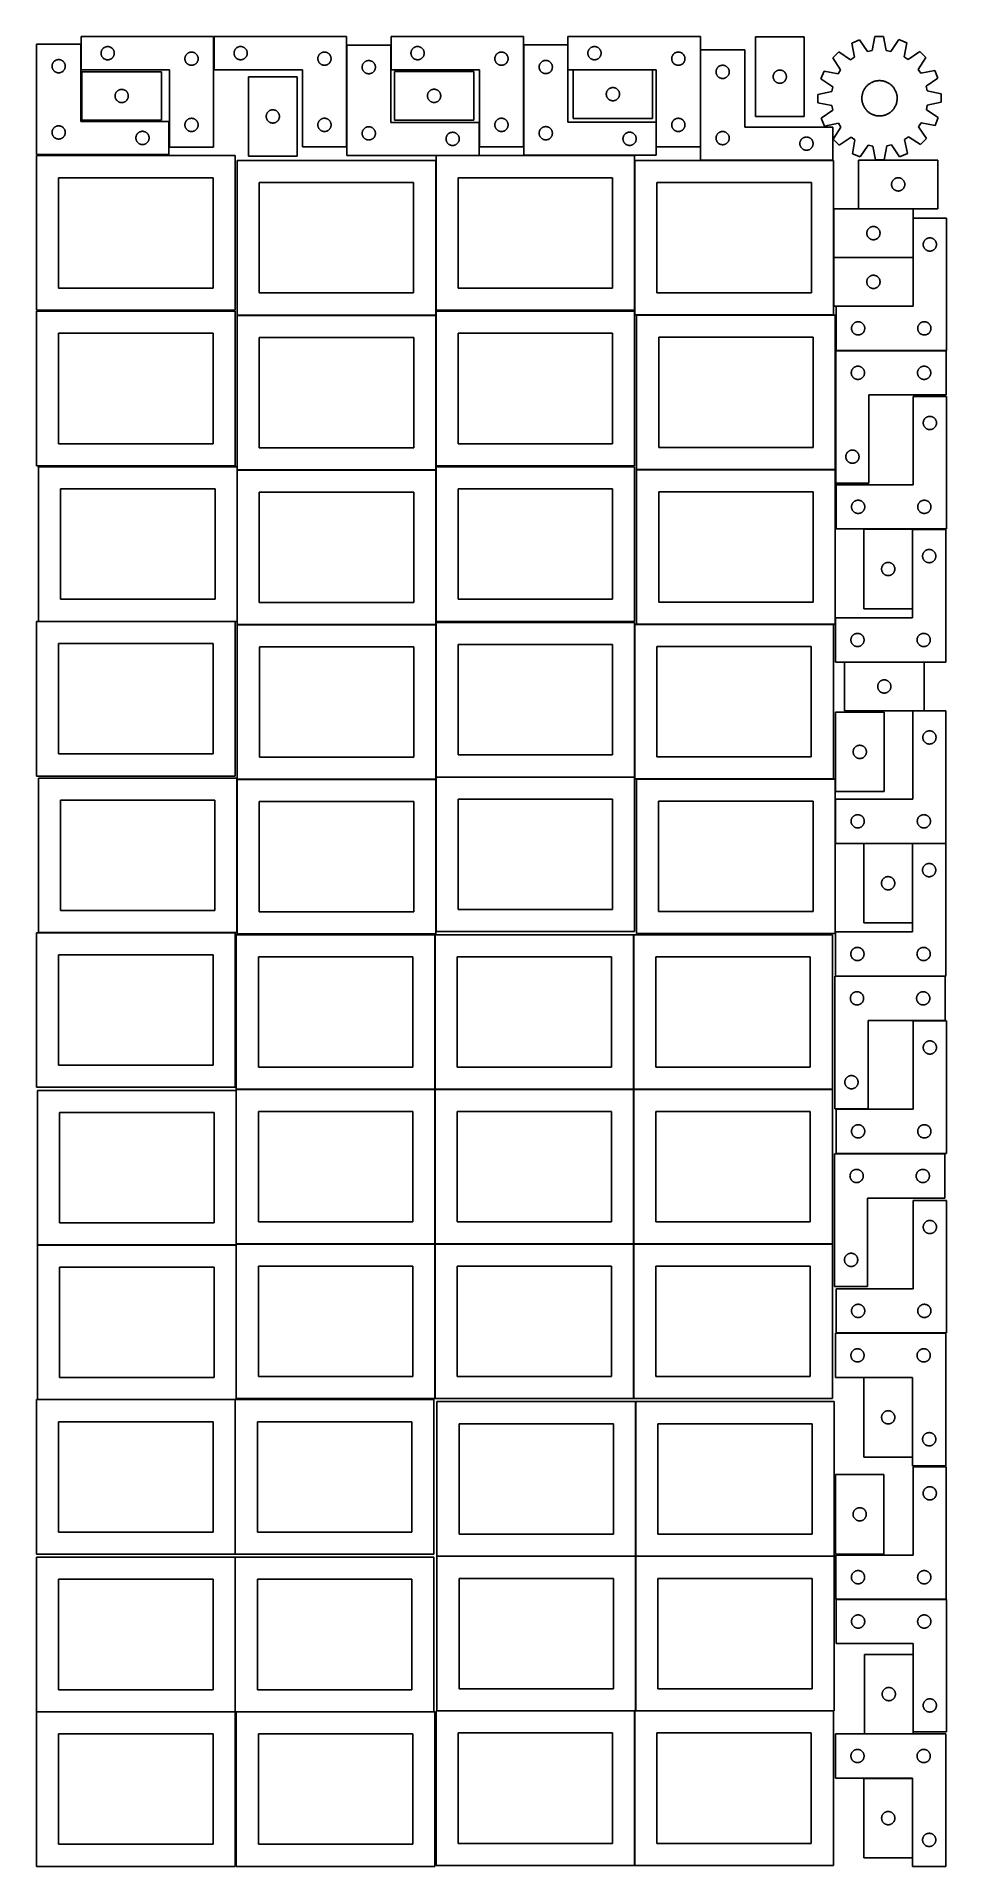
# Model space of a CAD drawing. Header units: millimetres. Extents: x 7 to 1243, y 7 to 2493.
import ezdxf

# ---------------------------------------------------------------- set-up
doc = ezdxf.new("R2010")
doc.units = ezdxf.units.MM
doc.layers.add('COMMON', color=5, linetype='CONTINUOUS', true_color=0x0000ff)
doc.layers.add('CUT', color=7, linetype='CONTINUOUS', true_color=0x000000)

msp = doc.modelspace()

# ---------------------------------------------------------------- linework, layer by layer
at = {"layer": 'COMMON'}
for p, q in [((549.452903, 2114.583315), (549.452903, 1910.209657)), ((279.20383, 1904.28351), (279.20383, 1698.688661)), ((9.10383, 1698.58866), (276.520933, 1698.58866)), ((549.462863, 1694.038149), (549.462863, 1487.167665)), ((819.662864, 1694.525575), (819.662864, 1487.167665)), ((279.095126, 1483.838148), (279.095126, 1275.646669)), ((279.362863, 1483.938148), (549.195127, 1483.938148)), ((549.562864, 1487.067664), (819.562864, 1487.067664)), ((822.25814, 1484.425574), (1089.762865, 1484.425574)), ((8.995126, 1275.546668), (276.520933, 1275.546668)), ((548.141929, 1272.8048), (548.141929, 1062.8048)), ((818.34193, 1272.8048), (818.34193, 1062.8048)), ((277.941928, 1061.283865), (277.941928, 852.604799)), ((278.041929, 1062.704799), (548.041929, 1062.704799)), ((548.141929, 1062.604799), (548.141929, 852.604799)), ((548.24193, 1062.704799), (818.24193, 1062.704799)), ((818.34193, 1062.604799), (818.34193, 852.604799)), ((818.441931, 1062.704799), (1088.441931, 1062.704799)), ((7.841928, 851.183864), (277.841928, 851.183864)), ((277.941928, 851.083864), (277.941928, 642.404798)), ((278.041929, 852.504798), (548.041929, 852.504798)), ((548.141929, 852.404798), (548.141929, 642.404798)), ((548.24193, 852.504798), (818.24193, 852.504798)), ((818.34193, 852.404798), (818.34193, 642.404798)), ((818.441931, 852.504798), (1088.441931, 852.504798)), ((276.520933, 640.983864), (7.841928, 640.983864)), ((276.620933, 640.883863), (276.620933, 430.883863)), ((820.983737, 638.241934), (820.983737, 428.241934)), ((276.620933, 426.720968), (276.620933, 216.720968)), ((820.883737, 428.141934), (550.883737, 428.141934)), ((820.983737, 428.041933), (820.983737, 218.041933)), ((1091.083738, 428.141934), (821.083738, 428.141934)), ((6.520933, 216.620967), (276.520933, 216.620967)), ((278.041929, 216.620967), (546.720934, 216.620967)), ((550.883737, 217.941932), (819.562864, 217.941932)), ((819.662864, 217.841932), (819.662864, 7.841932)), ((821.083738, 217.941932), (1089.762865, 217.941932))]:
    msp.add_line(p, q, dxfattribs=at)
at = {"layer": 'CUT'}
for p, q in [((247.187555, 2493.43244), (67.187555, 2493.43244)), ((67.187555, 2493.43244), (67.187555, 2448.43244)), ((247.187555, 2343.43244), (247.187555, 2493.43244)), ((427.903559, 2493.481756), (247.903559, 2493.481756)), ((247.903559, 2493.481756), (247.903559, 2448.481756)), ((427.903559, 2343.481756), (427.903559, 2493.481756)), ((668.538935, 2493.487372), (488.538935, 2493.487372)), ((488.538935, 2493.487372), (488.538935, 2448.487372)), ((668.538935, 2343.487372), (668.538935, 2493.487372)), ((909.002436, 2493.462958), (729.002436, 2493.462958)), ((729.002436, 2493.462958), (729.002436, 2448.462958)), ((909.002436, 2343.462958), (909.002436, 2493.462958)), ((1049.969968, 2493.029117), (983.969968, 2493.029117)), ((983.969968, 2493.029117), (983.969968, 2385.029117)), ((1049.969968, 2385.029117), (1049.969968, 2493.029117)), ((1125.361252, 2489.133604), (1114.7284, 2484.658346)), ((1136.272862, 2473.121759), (1125.361252, 2489.133604)), ((1146.309534, 2493.424419), (1142.57191, 2474.411987)), ((1157.845615, 2493.490002), (1146.309534, 2493.424419)), ((1161.799161, 2474.521293), (1157.845615, 2493.490002)), ((1178.841328, 2489.437637), (1168.112471, 2473.302767)), ((1189.524374, 2485.083561), (1178.841328, 2489.437637)), ((66.520933, 2483.251528), (6.520933, 2483.251528)), ((6.520933, 2483.251528), (6.520933, 2333.251528)), ((34.76512, 2462.078596), (35.346197, 2462.174532)), ((35.346197, 2462.174532), (35.932304, 2462.232259)), ((35.932304, 2462.232259), (36.520933, 2462.251528)), ((36.520933, 2462.251528), (37.109561, 2462.232259)), ((37.109561, 2462.232259), (37.695668, 2462.174532)), ((37.695668, 2462.174532), (38.276745, 2462.078596)), ((66.520933, 2378.251528), (66.520933, 2483.251528)), ((94.187555, 2470.93244), (94.206825, 2471.521068)), ((94.206825, 2470.343812), (94.187555, 2470.93244)), ((94.206825, 2471.521068), (94.264552, 2472.107176)), ((94.264552, 2469.757704), (94.206825, 2470.343812)), ((94.264552, 2472.107176), (94.360488, 2472.688253)), ((94.360488, 2469.176627), (94.264552, 2469.757704)), ((94.360488, 2472.688253), (94.494223, 2473.261811)), ((94.494223, 2468.603069), (94.360488, 2469.176627)), ((94.494223, 2473.261811), (94.665184, 2473.825395)), ((94.665184, 2468.039485), (94.494223, 2468.603069)), ((94.665184, 2473.825395), (94.87264, 2474.376591)), ((94.87264, 2467.488289), (94.665184, 2468.039485)), ((94.87264, 2474.376591), (95.115701, 2474.913038)), ((95.115701, 2466.951842), (94.87264, 2467.488289)), ((95.115701, 2474.913038), (95.393327, 2475.43244)), ((95.393327, 2466.43244), (95.115701, 2466.951842)), ((95.393327, 2475.43244), (95.704329, 2475.932572)), ((95.704329, 2465.932308), (95.393327, 2466.43244)), ((95.704329, 2475.932572), (96.047375, 2476.411293)), ((96.047375, 2465.453587), (95.704329, 2465.932308)), ((96.047375, 2476.411293), (96.420997, 2476.866552)), ((96.420997, 2464.998328), (96.047375, 2465.453587)), ((96.420997, 2476.866552), (96.823594, 2477.296401)), ((96.823594, 2464.568479), (96.420997, 2464.998328)), ((96.823594, 2477.296401), (97.253443, 2477.698998)), ((97.253443, 2464.165882), (96.823594, 2464.568479)), ((97.253443, 2477.698998), (97.708703, 2478.07262)), ((97.708703, 2463.79226), (97.253443, 2464.165882)), ((97.708703, 2478.07262), (98.187423, 2478.415667)), ((98.187423, 2463.449214), (97.708703, 2463.79226)), ((98.187423, 2478.415667), (98.687555, 2478.726669)), ((98.687555, 2463.138211), (98.187423, 2463.449214)), ((98.687555, 2478.726669), (99.206957, 2479.004295)), ((99.206957, 2462.860585), (98.687555, 2463.138211)), ((99.206957, 2479.004295), (99.743405, 2479.247356)), ((99.743405, 2462.617524), (99.206957, 2462.860585)), ((99.743405, 2479.247356), (100.2946, 2479.454811)), ((100.2946, 2462.410069), (99.743405, 2462.617524)), ((100.2946, 2479.454811), (100.858184, 2479.625772)), ((100.858184, 2462.239108), (100.2946, 2462.410069)), ((100.858184, 2479.625772), (101.431743, 2479.759508)), ((101.431743, 2462.105373), (100.858184, 2462.239108)), ((101.431743, 2479.759508), (102.01282, 2479.855444)), ((102.01282, 2462.009436), (101.431743, 2462.105373)), ((102.01282, 2479.855444), (102.598927, 2479.91317)), ((102.598927, 2479.91317), (103.187555, 2479.93244)), ((103.187555, 2479.93244), (103.776184, 2479.91317)), ((103.776184, 2479.91317), (104.362291, 2479.855444)), ((104.362291, 2479.855444), (104.943368, 2479.759508)), ((104.943368, 2462.105373), (104.362291, 2462.009436)), ((104.943368, 2479.759508), (105.516927, 2479.625772)), ((105.516927, 2462.239108), (104.943368, 2462.105373)), ((105.516927, 2479.625772), (106.080511, 2479.454811)), ((106.080511, 2462.410069), (105.516927, 2462.239108)), ((106.080511, 2479.454811), (106.631706, 2479.247356)), ((106.631706, 2462.617524), (106.080511, 2462.410069)), ((106.631706, 2479.247356), (107.168154, 2479.004295)), ((107.168154, 2462.860585), (106.631706, 2462.617524)), ((107.168154, 2479.004295), (107.687555, 2478.726669)), ((107.687555, 2463.138211), (107.168154, 2462.860585)), ((107.687555, 2478.726669), (108.187688, 2478.415667)), ((108.187688, 2463.449214), (107.687555, 2463.138211)), ((108.187688, 2478.415667), (108.666408, 2478.07262)), ((108.666408, 2463.79226), (108.187688, 2463.449214)), ((108.666408, 2478.07262), (109.121668, 2477.698998)), ((109.121668, 2464.165882), (108.666408, 2463.79226)), ((109.121668, 2477.698998), (109.551516, 2477.296401)), ((109.551516, 2464.568479), (109.121668, 2464.165882)), ((109.551516, 2477.296401), (109.954114, 2476.866552)), ((109.954114, 2464.998328), (109.551516, 2464.568479)), ((109.954114, 2476.866552), (110.327736, 2476.411293)), ((110.327736, 2465.453587), (109.954114, 2464.998328)), ((110.327736, 2476.411293), (110.670782, 2475.932572)), ((110.670782, 2465.932308), (110.327736, 2465.453587)), ((110.670782, 2475.932572), (110.981784, 2475.43244)), ((110.981784, 2466.43244), (110.670782, 2465.932308)), ((110.981784, 2475.43244), (111.25941, 2474.913038)), ((111.25941, 2466.951842), (110.981784, 2466.43244)), ((111.25941, 2474.913038), (111.502471, 2474.376591)), ((111.502471, 2467.488289), (111.25941, 2466.951842)), ((111.502471, 2474.376591), (111.709927, 2473.825395)), ((111.709927, 2468.039485), (111.502471, 2467.488289)), ((111.709927, 2473.825395), (111.880888, 2473.261811)), ((111.880888, 2468.603069), (111.709927, 2468.039485)), ((111.880888, 2473.261811), (112.014623, 2472.688253)), ((112.014623, 2469.176627), (111.880888, 2468.603069)), ((112.014623, 2472.688253), (112.110559, 2472.107176)), ((112.110559, 2469.757704), (112.014623, 2469.176627)), ((112.110559, 2472.107176), (112.168286, 2471.521068)), ((112.168286, 2470.343812), (112.110559, 2469.757704)), ((112.168286, 2471.521068), (112.187555, 2470.93244)), ((112.187555, 2470.93244), (112.168286, 2470.343812)), ((208.187555, 2463.43244), (208.206825, 2464.021068)), ((208.206825, 2462.843812), (208.187555, 2463.43244)), ((208.206825, 2464.021068), (208.264552, 2464.607176)), ((208.264552, 2462.257704), (208.206825, 2462.843812)), ((208.264552, 2464.607176), (208.360488, 2465.188253)), ((208.360488, 2461.676627), (208.264552, 2462.257704)), ((208.360488, 2465.188253), (208.494223, 2465.761811)), ((208.494223, 2465.761811), (208.665184, 2466.325395)), ((208.665184, 2466.325395), (208.87264, 2466.876591)), ((208.87264, 2466.876591), (209.115701, 2467.413038)), ((209.115701, 2467.413038), (209.393327, 2467.93244)), ((209.393327, 2467.93244), (209.704329, 2468.432572)), ((209.704329, 2468.432572), (210.047375, 2468.911293)), ((210.047375, 2468.911293), (210.420997, 2469.366552)), ((210.420997, 2469.366552), (210.823594, 2469.796401)), ((210.823594, 2469.796401), (211.253443, 2470.198998)), ((211.253443, 2470.198998), (211.708703, 2470.57262)), ((211.708703, 2470.57262), (212.187423, 2470.915667)), ((212.187423, 2470.915667), (212.687555, 2471.226669)), ((212.687555, 2471.226669), (213.206957, 2471.504295)), ((213.206957, 2471.504295), (213.743405, 2471.747356)), ((213.743405, 2471.747356), (214.2946, 2471.954811)), ((214.2946, 2471.954811), (214.858184, 2472.125772)), ((214.858184, 2472.125772), (215.431743, 2472.259508)), ((215.431743, 2472.259508), (216.01282, 2472.355444)), ((216.01282, 2472.355444), (216.598927, 2472.41317)), ((216.598927, 2472.41317), (217.187555, 2472.43244)), ((217.187555, 2472.43244), (217.776184, 2472.41317)), ((217.776184, 2472.41317), (218.362291, 2472.355444)), ((218.362291, 2472.355444), (218.943368, 2472.259508)), ((218.943368, 2472.259508), (219.516927, 2472.125772)), ((219.516927, 2472.125772), (220.080511, 2471.954811)), ((220.080511, 2471.954811), (220.631706, 2471.747356)), ((220.631706, 2471.747356), (221.168154, 2471.504295)), ((221.168154, 2471.504295), (221.687555, 2471.226669)), ((221.687555, 2471.226669), (222.187688, 2470.915667)), ((222.187688, 2470.915667), (222.666408, 2470.57262)), ((222.666408, 2470.57262), (223.121668, 2470.198998)), ((223.121668, 2470.198998), (223.551516, 2469.796401)), ((223.551516, 2469.796401), (223.954114, 2469.366552)), ((223.954114, 2469.366552), (224.327736, 2468.911293)), ((224.327736, 2468.911293), (224.670782, 2468.432572)), ((224.670782, 2468.432572), (224.981784, 2467.93244)), ((224.981784, 2467.93244), (225.25941, 2467.413038)), ((225.25941, 2467.413038), (225.502471, 2466.876591)), ((225.502471, 2466.876591), (225.709927, 2466.325395)), ((225.709927, 2466.325395), (225.880888, 2465.761811)), ((225.880888, 2465.761811), (226.014623, 2465.188253)), ((226.014623, 2465.188253), (226.110559, 2464.607176)), ((226.110559, 2462.257704), (226.014623, 2461.676627)), ((226.110559, 2464.607176), (226.168286, 2464.021068)), ((226.168286, 2462.843812), (226.110559, 2462.257704)), ((226.168286, 2464.021068), (226.187555, 2463.43244)), ((226.187555, 2463.43244), (226.168286, 2462.843812)), ((274.903559, 2470.981756), (274.922829, 2471.570385)), ((274.922829, 2470.393128), (274.903559, 2470.981756)), ((274.922829, 2471.570385), (274.980555, 2472.156492)), ((274.980555, 2469.807021), (274.922829, 2470.393128)), ((274.980555, 2472.156492), (275.076491, 2472.737569)), ((275.076491, 2469.225944), (274.980555, 2469.807021)), ((275.076491, 2472.737569), (275.210226, 2473.311128)), ((275.210226, 2468.652385), (275.076491, 2469.225944)), ((275.210226, 2473.311128), (275.381188, 2473.874712)), ((275.381188, 2468.088801), (275.210226, 2468.652385)), ((275.381188, 2473.874712), (275.588643, 2474.425907)), ((275.588643, 2467.537606), (275.381188, 2468.088801)), ((275.588643, 2474.425907), (275.831704, 2474.962355)), ((275.831704, 2467.001158), (275.588643, 2467.537606)), ((275.831704, 2474.962355), (276.10933, 2475.481756)), ((276.10933, 2466.481756), (275.831704, 2467.001158)), ((276.10933, 2475.481756), (276.420332, 2475.981889)), ((276.420332, 2465.981624), (276.10933, 2466.481756)), ((276.420332, 2475.981889), (276.763379, 2476.460609)), ((276.763379, 2465.502904), (276.420332, 2465.981624)), ((276.763379, 2476.460609), (277.137001, 2476.915869)), ((277.137001, 2465.047644), (276.763379, 2465.502904)), ((277.137001, 2476.915869), (277.539598, 2477.345717)), ((277.539598, 2464.617795), (277.137001, 2465.047644)), ((277.539598, 2477.345717), (277.969447, 2477.748315)), ((277.969447, 2464.215198), (277.539598, 2464.617795)), ((277.969447, 2477.748315), (278.424706, 2478.121937)), ((278.424706, 2463.841576), (277.969447, 2464.215198)), ((278.424706, 2478.121937), (278.903427, 2478.464983)), ((278.903427, 2463.49853), (278.424706, 2463.841576)), ((278.903427, 2478.464983), (279.403559, 2478.775985)), ((279.403559, 2463.187528), (278.903427, 2463.49853)), ((279.403559, 2478.775985), (279.922961, 2479.053611)), ((279.922961, 2462.909902), (279.403559, 2463.187528)), ((279.922961, 2479.053611), (280.459408, 2479.296672)), ((280.459408, 2462.666841), (279.922961, 2462.909902)), ((280.459408, 2479.296672), (281.010604, 2479.504128)), ((281.010604, 2462.459385), (280.459408, 2462.666841)), ((281.010604, 2479.504128), (281.574187, 2479.675089)), ((281.574187, 2462.288424), (281.010604, 2462.459385)), ((281.574187, 2479.675089), (282.147746, 2479.808824)), ((282.147746, 2462.154689), (281.574187, 2462.288424)), ((282.147746, 2479.808824), (282.728823, 2479.90476)), ((282.728823, 2462.058753), (282.147746, 2462.154689)), ((282.728823, 2479.90476), (283.314931, 2479.962487)), ((283.314931, 2479.962487), (283.903559, 2479.981756)), ((283.903559, 2479.981756), (284.492187, 2479.962487)), ((284.492187, 2479.962487), (285.078295, 2479.90476)), ((285.078295, 2479.90476), (285.659372, 2479.808824)), ((285.659372, 2462.154689), (285.078295, 2462.058753)), ((285.659372, 2479.808824), (286.23293, 2479.675089)), ((286.23293, 2462.288424), (285.659372, 2462.154689)), ((286.23293, 2479.675089), (286.796514, 2479.504128)), ((286.796514, 2462.459385), (286.23293, 2462.288424)), ((286.796514, 2479.504128), (287.34771, 2479.296672)), ((287.34771, 2462.666841), (286.796514, 2462.459385)), ((287.34771, 2479.296672), (287.884157, 2479.053611)), ((287.884157, 2462.909902), (287.34771, 2462.666841)), ((287.884157, 2479.053611), (288.403559, 2478.775985)), ((288.403559, 2463.187528), (287.884157, 2462.909902)), ((288.403559, 2478.775985), (288.903691, 2478.464983)), ((288.903691, 2463.49853), (288.403559, 2463.187528)), ((288.903691, 2478.464983), (289.382412, 2478.121937)), ((289.382412, 2463.841576), (288.903691, 2463.49853)), ((289.382412, 2478.121937), (289.837671, 2477.748315)), ((289.837671, 2464.215198), (289.382412, 2463.841576)), ((289.837671, 2477.748315), (290.26752, 2477.345717)), ((290.26752, 2464.617795), (289.837671, 2464.215198)), ((290.26752, 2477.345717), (290.670117, 2476.915869)), ((290.670117, 2465.047644), (290.26752, 2464.617795)), ((290.670117, 2476.915869), (291.043739, 2476.460609)), ((291.043739, 2465.502904), (290.670117, 2465.047644)), ((291.043739, 2476.460609), (291.386785, 2475.981889)), ((291.386785, 2465.981624), (291.043739, 2465.502904)), ((291.386785, 2475.981889), (291.697787, 2475.481756)), ((291.697787, 2466.481756), (291.386785, 2465.981624)), ((291.697787, 2475.481756), (291.975414, 2474.962355)), ((291.975414, 2467.001158), (291.697787, 2466.481756)), ((291.975414, 2474.962355), (292.218475, 2474.425907)), ((292.218475, 2467.537606), (291.975414, 2467.001158)), ((292.218475, 2474.425907), (292.42593, 2473.874712)), ((292.42593, 2468.088801), (292.218475, 2467.537606)), ((292.42593, 2473.874712), (292.596891, 2473.311128)), ((292.596891, 2468.652385), (292.42593, 2468.088801)), ((292.596891, 2473.311128), (292.730626, 2472.737569)), ((292.730626, 2469.225944), (292.596891, 2468.652385)), ((292.730626, 2472.737569), (292.826563, 2472.156492)), ((292.826563, 2469.807021), (292.730626, 2469.225944)), ((292.826563, 2472.156492), (292.884289, 2471.570385)), ((292.884289, 2470.393128), (292.826563, 2469.807021)), ((292.884289, 2471.570385), (292.903559, 2470.981756)), ((292.903559, 2470.981756), (292.884289, 2470.393128)), ((388.903559, 2463.481756), (388.922829, 2464.070385)), ((388.922829, 2462.893128), (388.903559, 2463.481756)), ((388.922829, 2464.070385), (388.980555, 2464.656492)), ((388.980555, 2462.307021), (388.922829, 2462.893128)), ((388.980555, 2464.656492), (389.076491, 2465.237569)), ((389.076491, 2461.725944), (388.980555, 2462.307021)), ((389.076491, 2465.237569), (389.210226, 2465.811128)), ((389.210226, 2465.811128), (389.381188, 2466.374712)), ((389.381188, 2466.374712), (389.588643, 2466.925907)), ((389.588643, 2466.925907), (389.831704, 2467.462355)), ((389.831704, 2467.462355), (390.10933, 2467.981756)), ((390.10933, 2467.981756), (390.420332, 2468.481889)), ((390.420332, 2468.481889), (390.763379, 2468.960609)), ((390.763379, 2468.960609), (391.137001, 2469.415869)), ((391.137001, 2469.415869), (391.539598, 2469.845717)), ((391.539598, 2469.845717), (391.969447, 2470.248315)), ((391.969447, 2470.248315), (392.424706, 2470.621937)), ((392.424706, 2470.621937), (392.903427, 2470.964983)), ((392.903427, 2470.964983), (393.403559, 2471.275985)), ((393.403559, 2471.275985), (393.922961, 2471.553611)), ((393.922961, 2471.553611), (394.459408, 2471.796672)), ((394.459408, 2471.796672), (395.010604, 2472.004128)), ((395.010604, 2472.004128), (395.574187, 2472.175089)), ((395.574187, 2472.175089), (396.147746, 2472.308824)), ((396.147746, 2472.308824), (396.728823, 2472.40476)), ((396.728823, 2472.40476), (397.314931, 2472.462487)), ((397.314931, 2472.462487), (397.903559, 2472.481756)), ((397.903559, 2472.481756), (398.492187, 2472.462487)), ((398.492187, 2472.462487), (399.078295, 2472.40476)), ((399.078295, 2472.40476), (399.659372, 2472.308824)), ((399.659372, 2472.308824), (400.23293, 2472.175089)), ((400.23293, 2472.175089), (400.796514, 2472.004128)), ((400.796514, 2472.004128), (401.34771, 2471.796672)), ((401.34771, 2471.796672), (401.884157, 2471.553611)), ((401.884157, 2471.553611), (402.403559, 2471.275985)), ((402.403559, 2471.275985), (402.903691, 2470.964983)), ((402.903691, 2470.964983), (403.382412, 2470.621937)), ((403.382412, 2470.621937), (403.837671, 2470.248315)), ((403.837671, 2470.248315), (404.26752, 2469.845717)), ((404.26752, 2469.845717), (404.670117, 2469.415869)), ((404.670117, 2469.415869), (405.043739, 2468.960609)), ((405.043739, 2468.960609), (405.386785, 2468.481889)), ((405.386785, 2468.481889), (405.697787, 2467.981756)), ((405.697787, 2467.981756), (405.975414, 2467.462355)), ((405.975414, 2467.462355), (406.218475, 2466.925907)), ((406.218475, 2466.925907), (406.42593, 2466.374712)), ((406.42593, 2466.374712), (406.596891, 2465.811128)), ((406.596891, 2465.811128), (406.730626, 2465.237569)), ((406.730626, 2465.237569), (406.826563, 2464.656492)), ((406.826563, 2462.307021), (406.730626, 2461.725944)), ((406.826563, 2464.656492), (406.884289, 2464.070385)), ((406.884289, 2462.893128), (406.826563, 2462.307021)), ((406.884289, 2464.070385), (406.903559, 2463.481756)), ((406.903559, 2463.481756), (406.884289, 2462.893128)), ((488.148069, 2481.94269), (428.148069, 2481.94269)), ((428.148069, 2481.94269), (428.148069, 2331.94269)), ((488.148069, 2376.94269), (488.148069, 2481.94269)), ((515.538935, 2470.987372), (515.558205, 2471.576)), ((515.558205, 2470.398744), (515.538935, 2470.987372)), ((515.558205, 2471.576), (515.615931, 2472.162107)), ((515.615931, 2469.812636), (515.558205, 2470.398744)), ((515.615931, 2472.162107), (515.711867, 2472.743185)), ((515.711867, 2469.231559), (515.615931, 2469.812636)), ((515.711867, 2472.743185), (515.845602, 2473.316743)), ((515.845602, 2468.658), (515.711867, 2469.231559)), ((515.845602, 2473.316743), (516.016564, 2473.880327)), ((516.016564, 2468.094417), (515.845602, 2468.658)), ((516.016564, 2473.880327), (516.224019, 2474.431523)), ((516.224019, 2467.543221), (516.016564, 2468.094417)), ((516.224019, 2474.431523), (516.46708, 2474.96797)), ((516.46708, 2467.006773), (516.224019, 2467.543221)), ((516.46708, 2474.96797), (516.744706, 2475.487372)), ((516.744706, 2466.487372), (516.46708, 2467.006773)), ((516.744706, 2475.487372), (517.055708, 2475.987504)), ((517.055708, 2465.98724), (516.744706, 2466.487372)), ((517.055708, 2475.987504), (517.398755, 2476.466225)), ((517.398755, 2465.508519), (517.055708, 2465.98724)), ((517.398755, 2476.466225), (517.772377, 2476.921484)), ((517.772377, 2465.053259), (517.398755, 2465.508519)), ((517.772377, 2476.921484), (518.174974, 2477.351333)), ((518.174974, 2464.623411), (517.772377, 2465.053259)), ((518.174974, 2477.351333), (518.604822, 2477.75393)), ((518.604822, 2464.220813), (518.174974, 2464.623411)), ((518.604822, 2477.75393), (519.060082, 2478.127552)), ((519.060082, 2463.847192), (518.604822, 2464.220813)), ((519.060082, 2478.127552), (519.538803, 2478.470598)), ((519.538803, 2463.504145), (519.060082, 2463.847192)), ((519.538803, 2478.470598), (520.038935, 2478.7816)), ((520.038935, 2463.193143), (519.538803, 2463.504145)), ((520.038935, 2478.7816), (520.558337, 2479.059226)), ((520.558337, 2462.915517), (520.038935, 2463.193143)), ((520.558337, 2479.059226), (521.094784, 2479.302287)), ((521.094784, 2462.672456), (520.558337, 2462.915517)), ((521.094784, 2479.302287), (521.64598, 2479.509743)), ((521.64598, 2462.465001), (521.094784, 2462.672456)), ((521.64598, 2479.509743), (522.209563, 2479.680704)), ((522.209563, 2462.294039), (521.64598, 2462.465001)), ((522.209563, 2479.680704), (522.783122, 2479.814439)), ((522.783122, 2462.160304), (522.209563, 2462.294039)), ((522.783122, 2479.814439), (523.364199, 2479.910375)), ((523.364199, 2462.064368), (522.783122, 2462.160304)), ((523.364199, 2479.910375), (523.950307, 2479.968102)), ((523.950307, 2479.968102), (524.538935, 2479.987372)), ((524.538935, 2479.987372), (525.127563, 2479.968102)), ((525.127563, 2479.968102), (525.713671, 2479.910375)), ((525.713671, 2479.910375), (526.294748, 2479.814439)), ((526.294748, 2462.160304), (525.713671, 2462.064368)), ((526.294748, 2479.814439), (526.868306, 2479.680704)), ((526.868306, 2462.294039), (526.294748, 2462.160304)), ((526.868306, 2479.680704), (527.43189, 2479.509743)), ((527.43189, 2462.465001), (526.868306, 2462.294039)), ((527.43189, 2479.509743), (527.983086, 2479.302287)), ((527.983086, 2462.672456), (527.43189, 2462.465001)), ((527.983086, 2479.302287), (528.519533, 2479.059226)), ((528.519533, 2462.915517), (527.983086, 2462.672456)), ((528.519533, 2479.059226), (529.038935, 2478.7816)), ((529.038935, 2463.193143), (528.519533, 2462.915517)), ((529.038935, 2478.7816), (529.539067, 2478.470598)), ((529.539067, 2463.504145), (529.038935, 2463.193143)), ((529.539067, 2478.470598), (530.017788, 2478.127552)), ((530.017788, 2463.847192), (529.539067, 2463.504145)), ((530.017788, 2478.127552), (530.473047, 2477.75393)), ((530.473047, 2464.220813), (530.017788, 2463.847192)), ((530.473047, 2477.75393), (530.902896, 2477.351333)), ((530.902896, 2464.623411), (530.473047, 2464.220813)), ((530.902896, 2477.351333), (531.305493, 2476.921484)), ((531.305493, 2465.053259), (530.902896, 2464.623411)), ((531.305493, 2476.921484), (531.679115, 2476.466225)), ((531.679115, 2465.508519), (531.305493, 2465.053259)), ((531.679115, 2476.466225), (532.022161, 2475.987504)), ((532.022161, 2465.98724), (531.679115, 2465.508519)), ((532.022161, 2475.987504), (532.333163, 2475.487372)), ((532.333163, 2466.487372), (532.022161, 2465.98724)), ((532.333163, 2475.487372), (532.61079, 2474.96797)), ((532.61079, 2467.006773), (532.333163, 2466.487372)), ((532.61079, 2474.96797), (532.853851, 2474.431523)), ((532.853851, 2467.543221), (532.61079, 2467.006773)), ((532.853851, 2474.431523), (533.061306, 2473.880327)), ((533.061306, 2468.094417), (532.853851, 2467.543221)), ((533.061306, 2473.880327), (533.232267, 2473.316743)), ((533.232267, 2468.658), (533.061306, 2468.094417)), ((533.232267, 2473.316743), (533.366002, 2472.743185)), ((533.366002, 2469.231559), (533.232267, 2468.658)), ((533.366002, 2472.743185), (533.461939, 2472.162107)), ((533.461939, 2469.812636), (533.366002, 2469.231559)), ((533.461939, 2472.162107), (533.519665, 2471.576)), ((533.519665, 2470.398744), (533.461939, 2469.812636)), ((533.519665, 2471.576), (533.538935, 2470.987372)), ((533.538935, 2470.987372), (533.519665, 2470.398744)), ((629.538935, 2463.487372), (629.558205, 2464.076)), ((629.558205, 2462.898744), (629.538935, 2463.487372)), ((629.558205, 2464.076), (629.615931, 2464.662107)), ((629.615931, 2462.312636), (629.558205, 2462.898744)), ((629.615931, 2464.662107), (629.711867, 2465.243185)), ((629.711867, 2461.731559), (629.615931, 2462.312636)), ((629.711867, 2465.243185), (629.845602, 2465.816743)), ((629.845602, 2465.816743), (630.016564, 2466.380327)), ((630.016564, 2466.380327), (630.224019, 2466.931523)), ((630.224019, 2466.931523), (630.46708, 2467.46797)), ((630.46708, 2467.46797), (630.744706, 2467.987372)), ((630.744706, 2467.987372), (631.055708, 2468.487504)), ((631.055708, 2468.487504), (631.398755, 2468.966225)), ((631.398755, 2468.966225), (631.772377, 2469.421484)), ((631.772377, 2469.421484), (632.174974, 2469.851333)), ((632.174974, 2469.851333), (632.604822, 2470.25393)), ((632.604822, 2470.25393), (633.060082, 2470.627552)), ((633.060082, 2470.627552), (633.538803, 2470.970598)), ((633.538803, 2470.970598), (634.038935, 2471.2816)), ((634.038935, 2471.2816), (634.558337, 2471.559226)), ((634.558337, 2471.559226), (635.094784, 2471.802287)), ((635.094784, 2471.802287), (635.64598, 2472.009743)), ((635.64598, 2472.009743), (636.209563, 2472.180704)), ((636.209563, 2472.180704), (636.783122, 2472.314439)), ((636.783122, 2472.314439), (637.364199, 2472.410375)), ((637.364199, 2472.410375), (637.950307, 2472.468102)), ((637.950307, 2472.468102), (638.538935, 2472.487372)), ((638.538935, 2472.487372), (639.127563, 2472.468102)), ((639.127563, 2472.468102), (639.713671, 2472.410375)), ((639.713671, 2472.410375), (640.294748, 2472.314439)), ((640.294748, 2472.314439), (640.868306, 2472.180704)), ((640.868306, 2472.180704), (641.43189, 2472.009743)), ((641.43189, 2472.009743), (641.983086, 2471.802287)), ((641.983086, 2471.802287), (642.519533, 2471.559226)), ((642.519533, 2471.559226), (643.038935, 2471.2816)), ((643.038935, 2471.2816), (643.539067, 2470.970598)), ((643.539067, 2470.970598), (644.017788, 2470.627552)), ((644.017788, 2470.627552), (644.473047, 2470.25393)), ((644.473047, 2470.25393), (644.902896, 2469.851333)), ((644.902896, 2469.851333), (645.305493, 2469.421484)), ((645.305493, 2469.421484), (645.679115, 2468.966225)), ((645.679115, 2468.966225), (646.022161, 2468.487504)), ((646.022161, 2468.487504), (646.333163, 2467.987372)), ((646.333163, 2467.987372), (646.61079, 2467.46797)), ((646.61079, 2467.46797), (646.853851, 2466.931523)), ((646.853851, 2466.931523), (647.061306, 2466.380327)), ((647.061306, 2466.380327), (647.232267, 2465.816743)), ((647.232267, 2465.816743), (647.366002, 2465.243185)), ((647.366002, 2465.243185), (647.461939, 2464.662107)), ((647.461939, 2462.312636), (647.366002, 2461.731559)), ((647.461939, 2464.662107), (647.519665, 2464.076)), ((647.519665, 2462.898744), (647.461939, 2462.312636)), ((647.519665, 2464.076), (647.538935, 2463.487372)), ((647.538935, 2463.487372), (647.519665, 2462.898744)), ((728.765012, 2482.120669), (668.765012, 2482.120669)), ((668.765012, 2482.120669), (668.765012, 2332.120669)), ((728.765012, 2377.120669), (728.765012, 2482.120669)), ((756.002436, 2470.962958), (756.021705, 2471.551586)), ((756.021705, 2470.374329), (756.002436, 2470.962958)), ((756.021705, 2471.551586), (756.079432, 2472.137693)), ((756.079432, 2469.788222), (756.021705, 2470.374329)), ((756.079432, 2472.137693), (756.175368, 2472.718771)), ((756.175368, 2469.207145), (756.079432, 2469.788222)), ((756.175368, 2472.718771), (756.309103, 2473.292329)), ((756.309103, 2468.633586), (756.175368, 2469.207145)), ((756.309103, 2473.292329), (756.480065, 2473.855913)), ((756.480065, 2468.070002), (756.309103, 2468.633586)), ((756.480065, 2473.855913), (756.68752, 2474.407109)), ((756.68752, 2467.518807), (756.480065, 2468.070002)), ((756.68752, 2474.407109), (756.930581, 2474.943556)), ((756.930581, 2466.982359), (756.68752, 2467.518807)), ((756.930581, 2474.943556), (757.208207, 2475.462958)), ((757.208207, 2466.462958), (756.930581, 2466.982359)), ((757.208207, 2475.462958), (757.519209, 2475.96309)), ((757.519209, 2465.962826), (757.208207, 2466.462958)), ((757.519209, 2475.96309), (757.862256, 2476.44181)), ((757.862256, 2465.484105), (757.519209, 2465.962826)), ((757.862256, 2476.44181), (758.235878, 2476.89707)), ((758.235878, 2465.028845), (757.862256, 2465.484105)), ((758.235878, 2476.89707), (758.638475, 2477.326919)), ((758.638475, 2464.598997), (758.235878, 2465.028845)), ((758.638475, 2477.326919), (759.068323, 2477.729516)), ((759.068323, 2464.196399), (758.638475, 2464.598997)), ((759.068323, 2477.729516), (759.523583, 2478.103138)), ((759.523583, 2463.822778), (759.068323, 2464.196399)), ((759.523583, 2478.103138), (760.002304, 2478.446184)), ((760.002304, 2463.479731), (759.523583, 2463.822778)), ((760.002304, 2478.446184), (760.502436, 2478.757186)), ((760.502436, 2463.168729), (760.002304, 2463.479731)), ((760.502436, 2478.757186), (761.021838, 2479.034812)), ((761.021838, 2462.891103), (760.502436, 2463.168729)), ((761.021838, 2479.034812), (761.558285, 2479.277873)), ((761.558285, 2462.648042), (761.021838, 2462.891103)), ((761.558285, 2479.277873), (762.109481, 2479.485329)), ((762.109481, 2462.440586), (761.558285, 2462.648042)), ((762.109481, 2479.485329), (762.673064, 2479.65629)), ((762.673064, 2462.269625), (762.109481, 2462.440586)), ((762.673064, 2479.65629), (763.246623, 2479.790025)), ((763.246623, 2462.13589), (762.673064, 2462.269625)), ((763.246623, 2479.790025), (763.8277, 2479.885961)), ((763.8277, 2462.039954), (763.246623, 2462.13589)), ((763.8277, 2479.885961), (764.413808, 2479.943688)), ((764.413808, 2479.943688), (765.002436, 2479.962958)), ((765.002436, 2479.962958), (765.591064, 2479.943688)), ((765.591064, 2479.943688), (766.177172, 2479.885961)), ((766.177172, 2479.885961), (766.758249, 2479.790025)), ((766.758249, 2462.13589), (766.177172, 2462.039954)), ((766.758249, 2479.790025), (767.331807, 2479.65629)), ((767.331807, 2462.269625), (766.758249, 2462.13589)), ((767.331807, 2479.65629), (767.895391, 2479.485329)), ((767.895391, 2462.440586), (767.331807, 2462.269625)), ((767.895391, 2479.485329), (768.446587, 2479.277873)), ((768.446587, 2462.648042), (767.895391, 2462.440586)), ((768.446587, 2479.277873), (768.983034, 2479.034812)), ((768.983034, 2462.891103), (768.446587, 2462.648042)), ((768.983034, 2479.034812), (769.502436, 2478.757186)), ((769.502436, 2463.168729), (768.983034, 2462.891103)), ((769.502436, 2478.757186), (770.002568, 2478.446184)), ((770.002568, 2463.479731), (769.502436, 2463.168729)), ((770.002568, 2478.446184), (770.481289, 2478.103138)), ((770.481289, 2463.822778), (770.002568, 2463.479731)), ((770.481289, 2478.103138), (770.936548, 2477.729516)), ((770.936548, 2464.196399), (770.481289, 2463.822778)), ((770.936548, 2477.729516), (771.366397, 2477.326919)), ((771.366397, 2464.598997), (770.936548, 2464.196399)), ((771.366397, 2477.326919), (771.768994, 2476.89707)), ((771.768994, 2465.028845), (771.366397, 2464.598997)), ((771.768994, 2476.89707), (772.142616, 2476.44181)), ((772.142616, 2465.484105), (771.768994, 2465.028845)), ((772.142616, 2476.44181), (772.485662, 2475.96309)), ((772.485662, 2465.962826), (772.142616, 2465.484105)), ((772.485662, 2475.96309), (772.796664, 2475.462958)), ((772.796664, 2466.462958), (772.485662, 2465.962826)), ((772.796664, 2475.462958), (773.07429, 2474.943556)), ((773.07429, 2466.982359), (772.796664, 2466.462958)), ((773.07429, 2474.943556), (773.317352, 2474.407109)), ((773.317352, 2467.518807), (773.07429, 2466.982359)), ((773.317352, 2474.407109), (773.524807, 2473.855913)), ((773.524807, 2468.070002), (773.317352, 2467.518807)), ((773.524807, 2473.855913), (773.695768, 2473.292329)), ((773.695768, 2468.633586), (773.524807, 2468.070002)), ((773.695768, 2473.292329), (773.829503, 2472.718771)), ((773.829503, 2469.207145), (773.695768, 2468.633586)), ((773.829503, 2472.718771), (773.92544, 2472.137693)), ((773.92544, 2469.788222), (773.829503, 2469.207145)), ((773.92544, 2472.137693), (773.983166, 2471.551586)), ((773.983166, 2470.374329), (773.92544, 2469.788222)), ((773.983166, 2471.551586), (774.002436, 2470.962958)), ((774.002436, 2470.962958), (773.983166, 2470.374329)), ((870.002436, 2463.462958), (870.021705, 2464.051586)), ((870.021705, 2462.874329), (870.002436, 2463.462958)), ((870.021705, 2464.051586), (870.079432, 2464.637693)), ((870.079432, 2462.288222), (870.021705, 2462.874329)), ((870.079432, 2464.637693), (870.175368, 2465.218771)), ((870.175368, 2461.707145), (870.079432, 2462.288222)), ((870.175368, 2465.218771), (870.309103, 2465.792329)), ((870.309103, 2465.792329), (870.480065, 2466.355913)), ((870.480065, 2466.355913), (870.68752, 2466.907109)), ((870.68752, 2466.907109), (870.930581, 2467.443556)), ((870.930581, 2467.443556), (871.208207, 2467.962958)), ((871.208207, 2467.962958), (871.519209, 2468.46309)), ((871.519209, 2468.46309), (871.862256, 2468.94181)), ((871.862256, 2468.94181), (872.235878, 2469.39707)), ((872.235878, 2469.39707), (872.638475, 2469.826919)), ((872.638475, 2469.826919), (873.068323, 2470.229516)), ((873.068323, 2470.229516), (873.523583, 2470.603138)), ((873.523583, 2470.603138), (874.002304, 2470.946184)), ((874.002304, 2470.946184), (874.502436, 2471.257186)), ((874.502436, 2471.257186), (875.021838, 2471.534812)), ((875.021838, 2471.534812), (875.558285, 2471.777873)), ((875.558285, 2471.777873), (876.109481, 2471.985329)), ((876.109481, 2471.985329), (876.673064, 2472.15629)), ((876.673064, 2472.15629), (877.246623, 2472.290025)), ((877.246623, 2472.290025), (877.8277, 2472.385961)), ((877.8277, 2472.385961), (878.413808, 2472.443688)), ((878.413808, 2472.443688), (879.002436, 2472.462958)), ((879.002436, 2472.462958), (879.591064, 2472.443688)), ((879.591064, 2472.443688), (880.177172, 2472.385961)), ((880.177172, 2472.385961), (880.758249, 2472.290025)), ((880.758249, 2472.290025), (881.331807, 2472.15629)), ((881.331807, 2472.15629), (881.895391, 2471.985329)), ((881.895391, 2471.985329), (882.446587, 2471.777873)), ((882.446587, 2471.777873), (882.983034, 2471.534812)), ((882.983034, 2471.534812), (883.502436, 2471.257186)), ((883.502436, 2471.257186), (884.002568, 2470.946184)), ((884.002568, 2470.946184), (884.481289, 2470.603138)), ((884.481289, 2470.603138), (884.936548, 2470.229516)), ((884.936548, 2470.229516), (885.366397, 2469.826919)), ((885.366397, 2469.826919), (885.768994, 2469.39707)), ((885.768994, 2469.39707), (886.142616, 2468.94181)), ((886.142616, 2468.94181), (886.485662, 2468.46309)), ((886.485662, 2468.46309), (886.796664, 2467.962958)), ((886.796664, 2467.962958), (887.07429, 2467.443556)), ((887.07429, 2467.443556), (887.317352, 2466.907109)), ((887.317352, 2466.907109), (887.524807, 2466.355913)), ((887.524807, 2466.355913), (887.695768, 2465.792329)), ((887.695768, 2465.792329), (887.829503, 2465.218771)), ((887.829503, 2465.218771), (887.92544, 2464.637693)), ((887.92544, 2462.288222), (887.829503, 2461.707145)), ((887.92544, 2464.637693), (887.983166, 2464.051586)), ((887.983166, 2462.874329), (887.92544, 2462.288222)), ((887.983166, 2464.051586), (888.002436, 2463.462958)), ((888.002436, 2463.462958), (887.983166, 2462.874329)), ((969.239347, 2475.53644), (909.239347, 2475.53644)), ((909.239347, 2475.53644), (909.239347, 2325.53644)), ((969.239347, 2370.53644), (969.239347, 2475.53644)), ((1097.016735, 2472.67759), (1088.905868, 2464.473975)), ((1088.905868, 2464.473975), (1099.706789, 2448.387256)), ((1113.225216, 2462.060267), (1097.016735, 2472.67759)), ((1118.551029, 2465.662823), (1113.225216, 2462.060267)), ((1114.7284, 2484.658346), (1118.551029, 2465.662823)), ((1142.57191, 2474.411987), (1136.272862, 2473.121759)), ((1168.112471, 2473.302767), (1161.799161, 2474.521293)), ((1185.917964, 2466.045803), (1189.524374, 2485.083561)), ((1191.284392, 2462.504032), (1185.917964, 2466.045803)), ((1207.371111, 2473.304953), (1191.284392, 2462.504032)), ((1204.957403, 2448.985604), (1215.574726, 2465.194086)), ((1215.574726, 2465.194086), (1207.371111, 2473.304953)), ((27.520933, 2453.251528), (27.540202, 2453.840156)), ((27.540202, 2452.6629), (27.520933, 2453.251528)), ((27.540202, 2453.840156), (27.597929, 2454.426264)), ((27.597929, 2452.076793), (27.540202, 2452.6629)), ((27.597929, 2454.426264), (27.693865, 2455.007341)), ((27.693865, 2451.495715), (27.597929, 2452.076793)), ((27.693865, 2455.007341), (27.8276, 2455.5809)), ((27.8276, 2450.922157), (27.693865, 2451.495715)), ((27.8276, 2455.5809), (27.998561, 2456.144483)), ((27.998561, 2450.358573), (27.8276, 2450.922157)), ((27.998561, 2456.144483), (28.206017, 2456.695679)), ((28.206017, 2449.807377), (27.998561, 2450.358573)), ((28.206017, 2456.695679), (28.449078, 2457.232127)), ((28.449078, 2449.27093), (28.206017, 2449.807377)), ((28.449078, 2457.232127), (28.726704, 2457.751528)), ((28.726704, 2448.751528), (28.449078, 2449.27093)), ((28.726704, 2457.751528), (29.037706, 2458.25166)), ((29.037706, 2448.251396), (28.726704, 2448.751528)), ((29.037706, 2458.25166), (29.380752, 2458.730381)), ((29.380752, 2447.772675), (29.037706, 2448.251396)), ((29.380752, 2458.730381), (29.754374, 2459.185641)), ((29.754374, 2447.317416), (29.380752, 2447.772675)), ((29.754374, 2459.185641), (30.156972, 2459.615489)), ((30.156972, 2446.887567), (29.754374, 2447.317416)), ((30.156972, 2459.615489), (30.58682, 2460.018087)), ((30.58682, 2446.48497), (30.156972, 2446.887567)), ((30.58682, 2460.018087), (31.04208, 2460.391708)), ((31.04208, 2446.111348), (30.58682, 2446.48497)), ((31.04208, 2460.391708), (31.5208, 2460.734755)), ((31.5208, 2445.768302), (31.04208, 2446.111348)), ((31.5208, 2460.734755), (32.020933, 2461.045757)), ((32.020933, 2445.4573), (31.5208, 2445.768302)), ((32.020933, 2461.045757), (32.540334, 2461.323383)), ((32.540334, 2445.179674), (32.020933, 2445.4573)), ((32.540334, 2461.323383), (33.076782, 2461.566444)), ((33.076782, 2444.936613), (32.540334, 2445.179674)), ((33.076782, 2461.566444), (33.627977, 2461.773899)), ((33.627977, 2444.729157), (33.076782, 2444.936613)), ((33.627977, 2461.773899), (34.191561, 2461.944861)), ((34.191561, 2444.558196), (33.627977, 2444.729157)), ((34.191561, 2461.944861), (34.76512, 2462.078596)), ((34.76512, 2444.424461), (34.191561, 2444.558196)), ((35.346197, 2444.328525), (34.76512, 2444.424461)), ((35.932304, 2444.270798), (35.346197, 2444.328525)), ((36.520933, 2444.251528), (35.932304, 2444.270798)), ((37.109561, 2444.270798), (36.520933, 2444.251528)), ((37.695668, 2444.328525), (37.109561, 2444.270798)), ((38.276745, 2444.424461), (37.695668, 2444.328525)), ((38.276745, 2462.078596), (38.850304, 2461.944861)), ((38.850304, 2444.558196), (38.276745, 2444.424461)), ((38.850304, 2461.944861), (39.413888, 2461.773899)), ((39.413888, 2444.729157), (38.850304, 2444.558196)), ((39.413888, 2461.773899), (39.965083, 2461.566444)), ((39.965083, 2444.936613), (39.413888, 2444.729157)), ((39.965083, 2461.566444), (40.501531, 2461.323383)), ((40.501531, 2445.179674), (39.965083, 2444.936613)), ((40.501531, 2461.323383), (41.020933, 2461.045757)), ((41.020933, 2445.4573), (40.501531, 2445.179674)), ((41.020933, 2461.045757), (41.521065, 2460.734755)), ((41.521065, 2445.768302), (41.020933, 2445.4573)), ((41.521065, 2460.734755), (41.999785, 2460.391708)), ((41.999785, 2446.111348), (41.521065, 2445.768302)), ((41.999785, 2460.391708), (42.455045, 2460.018087)), ((42.455045, 2446.48497), (41.999785, 2446.111348)), ((42.455045, 2460.018087), (42.884894, 2459.615489)), ((42.884894, 2446.887567), (42.455045, 2446.48497)), ((42.884894, 2459.615489), (43.287491, 2459.185641)), ((43.287491, 2447.317416), (42.884894, 2446.887567)), ((43.287491, 2459.185641), (43.661113, 2458.730381)), ((43.661113, 2447.772675), (43.287491, 2447.317416)), ((43.661113, 2458.730381), (44.004159, 2458.25166)), ((44.004159, 2448.251396), (43.661113, 2447.772675)), ((44.004159, 2458.25166), (44.315161, 2457.751528)), ((44.315161, 2448.751528), (44.004159, 2448.251396)), ((44.315161, 2457.751528), (44.592787, 2457.232127)), ((44.592787, 2449.27093), (44.315161, 2448.751528)), ((44.592787, 2457.232127), (44.835848, 2456.695679)), ((44.835848, 2449.807377), (44.592787, 2449.27093)), ((44.835848, 2456.695679), (45.043304, 2456.144483)), ((45.043304, 2450.358573), (44.835848, 2449.807377)), ((45.043304, 2456.144483), (45.214265, 2455.5809)), ((45.214265, 2450.922157), (45.043304, 2450.358573)), ((45.214265, 2455.5809), (45.348, 2455.007341)), ((45.348, 2451.495715), (45.214265, 2450.922157)), ((45.348, 2455.007341), (45.443936, 2454.426264)), ((45.443936, 2452.076793), (45.348, 2451.495715)), ((45.443936, 2454.426264), (45.501663, 2453.840156)), ((45.501663, 2452.6629), (45.443936, 2452.076793)), ((45.501663, 2453.840156), (45.520933, 2453.251528)), ((45.520933, 2453.251528), (45.501663, 2452.6629)), ((67.187555, 2448.43244), (187.187555, 2448.43244)), ((176.244687, 2445.784732), (68.244687, 2445.784732)), ((68.244687, 2445.784732), (68.244687, 2379.784732)), ((102.598927, 2461.95171), (102.01282, 2462.009436)), ((103.187555, 2461.93244), (102.598927, 2461.95171)), ((103.776184, 2461.95171), (103.187555, 2461.93244)), ((104.362291, 2462.009436), (103.776184, 2461.95171)), ((176.244687, 2379.784732), (176.244687, 2445.784732)), ((187.187555, 2448.43244), (187.187555, 2343.43244)), ((208.494223, 2461.103069), (208.360488, 2461.676627)), ((208.665184, 2460.539485), (208.494223, 2461.103069)), ((208.87264, 2459.988289), (208.665184, 2460.539485)), ((209.115701, 2459.451842), (208.87264, 2459.988289)), ((209.393327, 2458.93244), (209.115701, 2459.451842)), ((209.704329, 2458.432308), (209.393327, 2458.93244)), ((210.047375, 2457.953587), (209.704329, 2458.432308)), ((210.420997, 2457.498328), (210.047375, 2457.953587)), ((210.823594, 2457.068479), (210.420997, 2457.498328)), ((211.253443, 2456.665882), (210.823594, 2457.068479)), ((211.708703, 2456.29226), (211.253443, 2456.665882)), ((212.187423, 2455.949214), (211.708703, 2456.29226)), ((212.687555, 2455.638211), (212.187423, 2455.949214)), ((213.206957, 2455.360585), (212.687555, 2455.638211)), ((213.743405, 2455.117524), (213.206957, 2455.360585)), ((214.2946, 2454.910069), (213.743405, 2455.117524)), ((214.858184, 2454.739108), (214.2946, 2454.910069)), ((215.431743, 2454.605373), (214.858184, 2454.739108)), ((216.01282, 2454.509436), (215.431743, 2454.605373)), ((216.598927, 2454.45171), (216.01282, 2454.509436)), ((217.187555, 2454.43244), (216.598927, 2454.45171)), ((217.776184, 2454.45171), (217.187555, 2454.43244)), ((218.362291, 2454.509436), (217.776184, 2454.45171)), ((218.943368, 2454.605373), (218.362291, 2454.509436)), ((219.516927, 2454.739108), (218.943368, 2454.605373)), ((220.080511, 2454.910069), (219.516927, 2454.739108)), ((220.631706, 2455.117524), (220.080511, 2454.910069)), ((221.168154, 2455.360585), (220.631706, 2455.117524)), ((221.687555, 2455.638211), (221.168154, 2455.360585)), ((222.187688, 2455.949214), (221.687555, 2455.638211)), ((222.666408, 2456.29226), (222.187688, 2455.949214)), ((223.121668, 2456.665882), (222.666408, 2456.29226)), ((223.551516, 2457.068479), (223.121668, 2456.665882)), ((223.954114, 2457.498328), (223.551516, 2457.068479)), ((224.327736, 2457.953587), (223.954114, 2457.498328)), ((224.670782, 2458.432308), (224.327736, 2457.953587)), ((224.981784, 2458.93244), (224.670782, 2458.432308)), ((225.25941, 2459.451842), (224.981784, 2458.93244)), ((225.502471, 2459.988289), (225.25941, 2459.451842)), ((225.709927, 2460.539485), (225.502471, 2459.988289)), ((225.880888, 2461.103069), (225.709927, 2460.539485)), ((226.014623, 2461.676627), (225.880888, 2461.103069)), ((247.903559, 2448.481756), (367.903559, 2448.481756)), ((283.314931, 2462.001026), (282.728823, 2462.058753)), ((283.903559, 2461.981756), (283.314931, 2462.001026)), ((284.492187, 2462.001026), (283.903559, 2461.981756)), ((285.078295, 2462.058753), (284.492187, 2462.001026)), ((360.709225, 2439.024722), (294.709225, 2439.024722)), ((294.709225, 2439.024722), (294.709225, 2331.024722)), ((360.709225, 2331.024722), (360.709225, 2439.024722)), ((367.903559, 2448.481756), (367.903559, 2343.481756)), ((389.210226, 2461.152385), (389.076491, 2461.725944)), ((389.381188, 2460.588801), (389.210226, 2461.152385)), ((389.588643, 2460.037606), (389.381188, 2460.588801)), ((389.831704, 2459.501158), (389.588643, 2460.037606)), ((390.10933, 2458.981756), (389.831704, 2459.501158)), ((390.420332, 2458.481624), (390.10933, 2458.981756)), ((390.763379, 2458.002904), (390.420332, 2458.481624)), ((391.137001, 2457.547644), (390.763379, 2458.002904)), ((391.539598, 2457.117795), (391.137001, 2457.547644)), ((391.969447, 2456.715198), (391.539598, 2457.117795)), ((392.424706, 2456.341576), (391.969447, 2456.715198)), ((392.903427, 2455.99853), (392.424706, 2456.341576)), ((393.403559, 2455.687528), (392.903427, 2455.99853)), ((393.922961, 2455.409902), (393.403559, 2455.687528)), ((394.459408, 2455.166841), (393.922961, 2455.409902)), ((395.010604, 2454.959385), (394.459408, 2455.166841)), ((395.574187, 2454.788424), (395.010604, 2454.959385)), ((396.147746, 2454.654689), (395.574187, 2454.788424)), ((396.728823, 2454.558753), (396.147746, 2454.654689)), ((397.314931, 2454.501026), (396.728823, 2454.558753)), ((397.903559, 2454.481756), (397.314931, 2454.501026)), ((398.492187, 2454.501026), (397.903559, 2454.481756)), ((399.078295, 2454.558753), (398.492187, 2454.501026)), ((399.659372, 2454.654689), (399.078295, 2454.558753)), ((400.23293, 2454.788424), (399.659372, 2454.654689)), ((400.796514, 2454.959385), (400.23293, 2454.788424)), ((401.34771, 2455.166841), (400.796514, 2454.959385)), ((401.884157, 2455.409902), (401.34771, 2455.166841)), ((402.403559, 2455.687528), (401.884157, 2455.409902)), ((402.903691, 2455.99853), (402.403559, 2455.687528)), ((403.382412, 2456.341576), (402.903691, 2455.99853)), ((403.837671, 2456.715198), (403.382412, 2456.341576)), ((404.26752, 2457.117795), (403.837671, 2456.715198)), ((404.670117, 2457.547644), (404.26752, 2457.117795)), ((405.043739, 2458.002904), (404.670117, 2457.547644)), ((405.386785, 2458.481624), (405.043739, 2458.002904)), ((405.697787, 2458.981756), (405.386785, 2458.481624)), ((405.975414, 2459.501158), (405.697787, 2458.981756)), ((406.218475, 2460.037606), (405.975414, 2459.501158)), ((406.42593, 2460.588801), (406.218475, 2460.037606)), ((406.596891, 2461.152385), (406.42593, 2460.588801)), ((406.730626, 2461.725944), (406.596891, 2461.152385)), ((449.148069, 2451.94269), (449.167338, 2452.531319)), ((449.167338, 2451.354062), (449.148069, 2451.94269)), ((449.167338, 2452.531319), (449.225065, 2453.117426)), ((449.225065, 2450.767955), (449.167338, 2451.354062)), ((449.225065, 2453.117426), (449.321001, 2453.698503)), ((449.321001, 2450.186878), (449.225065, 2450.767955)), ((449.321001, 2453.698503), (449.454736, 2454.272062)), ((449.454736, 2449.613319), (449.321001, 2450.186878)), ((449.454736, 2454.272062), (449.625698, 2454.835646)), ((449.625698, 2449.049735), (449.454736, 2449.613319)), ((449.625698, 2454.835646), (449.833153, 2455.386841)), ((449.833153, 2448.49854), (449.625698, 2449.049735)), ((449.833153, 2455.386841), (450.076214, 2455.923289)), ((450.076214, 2447.962092), (449.833153, 2448.49854)), ((450.076214, 2455.923289), (450.35384, 2456.44269)), ((450.35384, 2447.44269), (450.076214, 2447.962092)), ((450.35384, 2456.44269), (450.664842, 2456.942823)), ((450.664842, 2446.942558), (450.35384, 2447.44269)), ((450.664842, 2456.942823), (451.007889, 2457.421543)), ((451.007889, 2446.463838), (450.664842, 2446.942558)), ((451.007889, 2457.421543), (451.381511, 2457.876803)), ((451.381511, 2446.008578), (451.007889, 2446.463838)), ((451.381511, 2457.876803), (451.784108, 2458.306651)), ((451.784108, 2445.578729), (451.381511, 2446.008578)), ((451.784108, 2458.306651), (452.213956, 2458.709249)), ((452.213956, 2445.176132), (451.784108, 2445.578729)), ((452.213956, 2458.709249), (452.669216, 2459.08287)), ((452.669216, 2444.80251), (452.213956, 2445.176132)), ((452.669216, 2459.08287), (453.147937, 2459.425917)), ((453.147937, 2444.459464), (452.669216, 2444.80251)), ((453.147937, 2459.425917), (453.648069, 2459.736919)), ((453.648069, 2444.148462), (453.147937, 2444.459464)), ((453.648069, 2459.736919), (454.167471, 2460.014545)), ((454.167471, 2443.870836), (453.648069, 2444.148462)), ((454.167471, 2460.014545), (454.703918, 2460.257606)), ((454.703918, 2443.627775), (454.167471, 2443.870836)), ((454.703918, 2460.257606), (455.255114, 2460.465062)), ((455.255114, 2443.420319), (454.703918, 2443.627775)), ((455.255114, 2460.465062), (455.818697, 2460.636023)), ((455.818697, 2443.249358), (455.255114, 2443.420319)), ((455.818697, 2460.636023), (456.392256, 2460.769758)), ((456.392256, 2443.115623), (455.818697, 2443.249358)), ((456.392256, 2460.769758), (456.973333, 2460.865694)), ((456.973333, 2443.019687), (456.392256, 2443.115623)), ((456.973333, 2460.865694), (457.559441, 2460.923421)), ((457.559441, 2442.96196), (456.973333, 2443.019687)), ((457.559441, 2460.923421), (458.148069, 2460.94269)), ((458.148069, 2442.94269), (457.559441, 2442.96196)), ((458.148069, 2460.94269), (458.736697, 2460.923421)), ((458.736697, 2442.96196), (458.148069, 2442.94269)), ((458.736697, 2460.923421), (459.322804, 2460.865694)), ((459.322804, 2443.019687), (458.736697, 2442.96196)), ((459.322804, 2460.865694), (459.903882, 2460.769758)), ((459.903882, 2443.115623), (459.322804, 2443.019687)), ((459.903882, 2460.769758), (460.47744, 2460.636023)), ((460.47744, 2443.249358), (459.903882, 2443.115623)), ((460.47744, 2460.636023), (461.041024, 2460.465062)), ((461.041024, 2443.420319), (460.47744, 2443.249358)), ((461.041024, 2460.465062), (461.59222, 2460.257606)), ((461.59222, 2443.627775), (461.041024, 2443.420319)), ((461.59222, 2460.257606), (462.128667, 2460.014545)), ((462.128667, 2443.870836), (461.59222, 2443.627775)), ((462.128667, 2460.014545), (462.648069, 2459.736919)), ((462.648069, 2444.148462), (462.128667, 2443.870836)), ((462.648069, 2459.736919), (463.148201, 2459.425917)), ((463.148201, 2444.459464), (462.648069, 2444.148462)), ((463.148201, 2459.425917), (463.626922, 2459.08287)), ((463.626922, 2444.80251), (463.148201, 2444.459464)), ((463.626922, 2459.08287), (464.082181, 2458.709249)), ((464.082181, 2445.176132), (463.626922, 2444.80251)), ((464.082181, 2458.709249), (464.51203, 2458.306651)), ((464.51203, 2445.578729), (464.082181, 2445.176132)), ((464.51203, 2458.306651), (464.914627, 2457.876803)), ((464.914627, 2446.008578), (464.51203, 2445.578729)), ((464.914627, 2457.876803), (465.288249, 2457.421543)), ((465.288249, 2446.463838), (464.914627, 2446.008578)), ((465.288249, 2457.421543), (465.631295, 2456.942823)), ((465.631295, 2446.942558), (465.288249, 2446.463838)), ((465.631295, 2456.942823), (465.942297, 2456.44269)), ((465.942297, 2447.44269), (465.631295, 2446.942558)), ((465.942297, 2456.44269), (466.219923, 2455.923289)), ((466.219923, 2447.962092), (465.942297, 2447.44269)), ((466.219923, 2455.923289), (466.462985, 2455.386841)), ((466.462985, 2448.49854), (466.219923, 2447.962092)), ((466.462985, 2455.386841), (466.67044, 2454.835646)), ((466.67044, 2449.049735), (466.462985, 2448.49854)), ((466.67044, 2454.835646), (466.841401, 2454.272062)), ((466.841401, 2449.613319), (466.67044, 2449.049735)), ((466.841401, 2454.272062), (466.975136, 2453.698503)), ((466.975136, 2450.186878), (466.841401, 2449.613319)), ((466.975136, 2453.698503), (467.071073, 2453.117426)), ((467.071073, 2450.767955), (466.975136, 2450.186878)), ((467.071073, 2453.117426), (467.128799, 2452.531319)), ((467.128799, 2451.354062), (467.071073, 2450.767955)), ((467.128799, 2452.531319), (467.148069, 2451.94269)), ((467.148069, 2451.94269), (467.128799, 2451.354062)), ((488.538935, 2448.487372), (608.538935, 2448.487372)), ((600.958615, 2445.953189), (492.958615, 2445.953189)), ((492.958615, 2445.953189), (492.958615, 2379.953189)), ((523.950307, 2462.006641), (523.364199, 2462.064368)), ((524.538935, 2461.987372), (523.950307, 2462.006641)), ((525.127563, 2462.006641), (524.538935, 2461.987372)), ((525.713671, 2462.064368), (525.127563, 2462.006641)), ((600.958615, 2379.953189), (600.958615, 2445.953189)), ((608.538935, 2448.487372), (608.538935, 2343.487372)), ((629.845602, 2461.158), (629.711867, 2461.731559)), ((630.016564, 2460.594417), (629.845602, 2461.158)), ((630.224019, 2460.043221), (630.016564, 2460.594417)), ((630.46708, 2459.506773), (630.224019, 2460.043221)), ((630.744706, 2458.987372), (630.46708, 2459.506773)), ((631.055708, 2458.48724), (630.744706, 2458.987372)), ((631.398755, 2458.008519), (631.055708, 2458.48724)), ((631.772377, 2457.553259), (631.398755, 2458.008519)), ((632.174974, 2457.123411), (631.772377, 2457.553259)), ((632.604822, 2456.720813), (632.174974, 2457.123411)), ((633.060082, 2456.347192), (632.604822, 2456.720813)), ((633.538803, 2456.004145), (633.060082, 2456.347192)), ((634.038935, 2455.693143), (633.538803, 2456.004145)), ((634.558337, 2455.415517), (634.038935, 2455.693143)), ((635.094784, 2455.172456), (634.558337, 2455.415517)), ((635.64598, 2454.965001), (635.094784, 2455.172456)), ((636.209563, 2454.794039), (635.64598, 2454.965001)), ((636.783122, 2454.660304), (636.209563, 2454.794039)), ((637.364199, 2454.564368), (636.783122, 2454.660304)), ((637.950307, 2454.506641), (637.364199, 2454.564368)), ((638.538935, 2454.487372), (637.950307, 2454.506641)), ((639.127563, 2454.506641), (638.538935, 2454.487372)), ((639.713671, 2454.564368), (639.127563, 2454.506641)), ((640.294748, 2454.660304), (639.713671, 2454.564368)), ((640.868306, 2454.794039), (640.294748, 2454.660304)), ((641.43189, 2454.965001), (640.868306, 2454.794039)), ((641.983086, 2455.172456), (641.43189, 2454.965001)), ((642.519533, 2455.415517), (641.983086, 2455.172456)), ((643.038935, 2455.693143), (642.519533, 2455.415517)), ((643.539067, 2456.004145), (643.038935, 2455.693143)), ((644.017788, 2456.347192), (643.539067, 2456.004145)), ((644.473047, 2456.720813), (644.017788, 2456.347192)), ((644.902896, 2457.123411), (644.473047, 2456.720813)), ((645.305493, 2457.553259), (644.902896, 2457.123411)), ((645.679115, 2458.008519), (645.305493, 2457.553259)), ((646.022161, 2458.48724), (645.679115, 2458.008519)), ((646.333163, 2458.987372), (646.022161, 2458.48724)), ((646.61079, 2459.506773), (646.333163, 2458.987372)), ((646.853851, 2460.043221), (646.61079, 2459.506773)), ((647.061306, 2460.594417), (646.853851, 2460.043221)), ((647.232267, 2461.158), (647.061306, 2460.594417)), ((647.366002, 2461.731559), (647.232267, 2461.158)), ((689.765012, 2452.120669), (689.784282, 2452.709297)), ((689.784282, 2451.532041), (689.765012, 2452.120669)), ((689.784282, 2452.709297), (689.842008, 2453.295405)), ((689.842008, 2450.945933), (689.784282, 2451.532041)), ((689.842008, 2453.295405), (689.937945, 2453.876482)), ((689.937945, 2450.364856), (689.842008, 2450.945933)), ((689.937945, 2453.876482), (690.07168, 2454.45004)), ((690.07168, 2449.791298), (689.937945, 2450.364856)), ((690.07168, 2454.45004), (690.242641, 2455.013624)), ((690.242641, 2449.227714), (690.07168, 2449.791298)), ((690.242641, 2455.013624), (690.450096, 2455.56482)), ((690.450096, 2448.676518), (690.242641, 2449.227714)), ((690.450096, 2455.56482), (690.693157, 2456.101267)), ((690.693157, 2448.140071), (690.450096, 2448.676518)), ((690.693157, 2456.101267), (690.970783, 2456.620669)), ((690.970783, 2447.620669), (690.693157, 2448.140071)), ((690.970783, 2456.620669), (691.281786, 2457.120801)), ((691.281786, 2447.120537), (690.970783, 2447.620669)), ((691.281786, 2457.120801), (691.624832, 2457.599522)), ((691.624832, 2446.641816), (691.281786, 2447.120537)), ((691.624832, 2457.599522), (691.998454, 2458.054781)), ((691.998454, 2446.186557), (691.624832, 2446.641816)), ((691.998454, 2458.054781), (692.401051, 2458.48463)), ((692.401051, 2445.756708), (691.998454, 2446.186557)), ((692.401051, 2458.48463), (692.8309, 2458.887227)), ((692.8309, 2445.354111), (692.401051, 2445.756708)), ((692.8309, 2458.887227), (693.286159, 2459.260849)), ((693.286159, 2444.980489), (692.8309, 2445.354111)), ((693.286159, 2459.260849), (693.76488, 2459.603895)), ((693.76488, 2444.637442), (693.286159, 2444.980489)), ((693.76488, 2459.603895), (694.265012, 2459.914898)), ((694.265012, 2444.32644), (693.76488, 2444.637442)), ((694.265012, 2459.914898), (694.784414, 2460.192524)), ((694.784414, 2444.048814), (694.265012, 2444.32644)), ((694.784414, 2460.192524), (695.320861, 2460.435585)), ((695.320861, 2443.805753), (694.784414, 2444.048814)), ((695.320861, 2460.435585), (695.872057, 2460.64304)), ((695.872057, 2443.598298), (695.320861, 2443.805753)), ((695.872057, 2460.64304), (696.435641, 2460.814001)), ((696.435641, 2443.427336), (695.872057, 2443.598298)), ((696.435641, 2460.814001), (697.009199, 2460.947736)), ((697.009199, 2443.293601), (696.435641, 2443.427336)), ((697.009199, 2460.947736), (697.590276, 2461.043673)), ((697.590276, 2443.197665), (697.009199, 2443.293601)), ((697.590276, 2461.043673), (698.176384, 2461.101399)), ((698.176384, 2443.139939), (697.590276, 2443.197665)), ((698.176384, 2461.101399), (698.765012, 2461.120669)), ((698.765012, 2443.120669), (698.176384, 2443.139939)), ((698.765012, 2461.120669), (699.35364, 2461.101399)), ((699.35364, 2443.139939), (698.765012, 2443.120669)), ((699.35364, 2461.101399), (699.939748, 2461.043673)), ((699.939748, 2443.197665), (699.35364, 2443.139939)), ((699.939748, 2461.043673), (700.520825, 2460.947736)), ((700.520825, 2443.293601), (699.939748, 2443.197665)), ((700.520825, 2460.947736), (701.094384, 2460.814001)), ((701.094384, 2443.427336), (700.520825, 2443.293601)), ((701.094384, 2460.814001), (701.657967, 2460.64304)), ((701.657967, 2443.598298), (701.094384, 2443.427336)), ((701.657967, 2460.64304), (702.209163, 2460.435585)), ((702.209163, 2443.805753), (701.657967, 2443.598298)), ((702.209163, 2460.435585), (702.74561, 2460.192524)), ((702.74561, 2444.048814), (702.209163, 2443.805753)), ((702.74561, 2460.192524), (703.265012, 2459.914898)), ((703.265012, 2444.32644), (702.74561, 2444.048814)), ((703.265012, 2459.914898), (703.765144, 2459.603895)), ((703.765144, 2444.637442), (703.265012, 2444.32644)), ((703.765144, 2459.603895), (704.243865, 2459.260849)), ((704.243865, 2444.980489), (703.765144, 2444.637442)), ((704.243865, 2459.260849), (704.699124, 2458.887227)), ((704.699124, 2445.354111), (704.243865, 2444.980489)), ((704.699124, 2458.887227), (705.128973, 2458.48463)), ((705.128973, 2445.756708), (704.699124, 2445.354111)), ((705.128973, 2458.48463), (705.53157, 2458.054781)), ((705.53157, 2446.186557), (705.128973, 2445.756708)), ((705.53157, 2458.054781), (705.905192, 2457.599522)), ((705.905192, 2446.641816), (705.53157, 2446.186557)), ((705.905192, 2457.599522), (706.248239, 2457.120801)), ((706.248239, 2447.120537), (705.905192, 2446.641816)), ((706.248239, 2457.120801), (706.559241, 2456.620669)), ((706.559241, 2447.620669), (706.248239, 2447.120537)), ((706.559241, 2456.620669), (706.836867, 2456.101267)), ((706.836867, 2448.140071), (706.559241, 2447.620669)), ((706.836867, 2456.101267), (707.079928, 2455.56482)), ((707.079928, 2448.676518), (706.836867, 2448.140071)), ((707.079928, 2455.56482), (707.287383, 2455.013624)), ((707.287383, 2449.227714), (707.079928, 2448.676518)), ((707.287383, 2455.013624), (707.458345, 2454.45004)), ((707.458345, 2449.791298), (707.287383, 2449.227714)), ((707.458345, 2454.45004), (707.59208, 2453.876482)), ((707.59208, 2450.364856), (707.458345, 2449.791298)), ((707.59208, 2453.876482), (707.688016, 2453.295405)), ((707.688016, 2450.945933), (707.59208, 2450.364856)), ((707.688016, 2453.295405), (707.745742, 2452.709297)), ((707.745742, 2451.532041), (707.688016, 2450.945933)), ((707.745742, 2452.709297), (707.765012, 2452.120669)), ((707.765012, 2452.120669), (707.745742, 2451.532041)), ((729.002436, 2448.462958), (849.002436, 2448.462958)), ((844.095151, 2448.236148), (736.095151, 2448.236148)), ((736.095151, 2448.236148), (736.095151, 2382.236148)), ((764.413808, 2461.982227), (763.8277, 2462.039954)), ((765.002436, 2461.962958), (764.413808, 2461.982227)), ((765.591064, 2461.982227), (765.002436, 2461.962958)), ((766.177172, 2462.039954), (765.591064, 2461.982227)), ((844.095151, 2382.236148), (844.095151, 2448.236148)), ((849.002436, 2448.462958), (849.002436, 2343.462958)), ((870.309103, 2461.133586), (870.175368, 2461.707145)), ((870.480065, 2460.570002), (870.309103, 2461.133586)), ((870.68752, 2460.018807), (870.480065, 2460.570002)), ((870.930581, 2459.482359), (870.68752, 2460.018807)), ((871.208207, 2458.962958), (870.930581, 2459.482359)), ((871.519209, 2458.462826), (871.208207, 2458.962958)), ((871.862256, 2457.984105), (871.519209, 2458.462826)), ((872.235878, 2457.528845), (871.862256, 2457.984105)), ((872.638475, 2457.098997), (872.235878, 2457.528845)), ((873.068323, 2456.696399), (872.638475, 2457.098997)), ((873.523583, 2456.322778), (873.068323, 2456.696399)), ((874.002304, 2455.979731), (873.523583, 2456.322778)), ((874.502436, 2455.668729), (874.002304, 2455.979731)), ((875.021838, 2455.391103), (874.502436, 2455.668729)), ((875.558285, 2455.148042), (875.021838, 2455.391103)), ((876.109481, 2454.940586), (875.558285, 2455.148042)), ((876.673064, 2454.769625), (876.109481, 2454.940586)), ((877.246623, 2454.63589), (876.673064, 2454.769625)), ((877.8277, 2454.539954), (877.246623, 2454.63589)), ((878.413808, 2454.482227), (877.8277, 2454.539954)), ((879.002436, 2454.462958), (878.413808, 2454.482227)), ((879.591064, 2454.482227), (879.002436, 2454.462958)), ((880.177172, 2454.539954), (879.591064, 2454.482227)), ((880.758249, 2454.63589), (880.177172, 2454.539954)), ((881.331807, 2454.769625), (880.758249, 2454.63589)), ((881.895391, 2454.940586), (881.331807, 2454.769625)), ((882.446587, 2455.148042), (881.895391, 2454.940586)), ((882.983034, 2455.391103), (882.446587, 2455.148042)), ((883.502436, 2455.668729), (882.983034, 2455.391103)), ((884.002568, 2455.979731), (883.502436, 2455.668729)), ((884.481289, 2456.322778), (884.002568, 2455.979731)), ((884.936548, 2456.696399), (884.481289, 2456.322778)), ((885.366397, 2457.098997), (884.936548, 2456.696399)), ((885.768994, 2457.528845), (885.366397, 2457.098997)), ((886.142616, 2457.984105), (885.768994, 2457.528845)), ((886.485662, 2458.462826), (886.142616, 2457.984105)), ((886.796664, 2458.962958), (886.485662, 2458.462826)), ((887.07429, 2459.482359), (886.796664, 2458.962958)), ((887.317352, 2460.018807), (887.07429, 2459.482359)), ((887.524807, 2460.570002), (887.317352, 2460.018807)), ((887.695768, 2461.133586), (887.524807, 2460.570002)), ((887.829503, 2461.707145), (887.695768, 2461.133586)), ((930.239347, 2445.53644), (930.258617, 2446.125069)), ((930.258617, 2444.947812), (930.239347, 2445.53644)), ((930.258617, 2446.125069), (930.316343, 2446.711176)), ((930.316343, 2444.361705), (930.258617, 2444.947812)), ((930.316343, 2446.711176), (930.412279, 2447.292253)), ((930.412279, 2443.780628), (930.316343, 2444.361705)), ((930.412279, 2447.292253), (930.546014, 2447.865812)), ((930.546014, 2443.207069), (930.412279, 2443.780628)), ((930.546014, 2447.865812), (930.716976, 2448.429396)), ((930.716976, 2442.643485), (930.546014, 2443.207069)), ((930.716976, 2448.429396), (930.924431, 2448.980591)), ((930.924431, 2442.09229), (930.716976, 2442.643485)), ((930.924431, 2448.980591), (931.167492, 2449.517039)), ((931.167492, 2441.555842), (930.924431, 2442.09229)), ((931.167492, 2449.517039), (931.445118, 2450.03644)), ((931.445118, 2441.03644), (931.167492, 2441.555842)), ((931.445118, 2450.03644), (931.75612, 2450.536573)), ((931.75612, 2440.536308), (931.445118, 2441.03644)), ((931.75612, 2450.536573), (932.099167, 2451.015293)), ((932.099167, 2440.057588), (931.75612, 2440.536308)), ((932.099167, 2451.015293), (932.472789, 2451.470553)), ((932.472789, 2439.602328), (932.099167, 2440.057588)), ((932.472789, 2451.470553), (932.875386, 2451.900401)), ((932.875386, 2439.172479), (932.472789, 2439.602328)), ((932.875386, 2451.900401), (933.305235, 2452.302999)), ((933.305235, 2438.769882), (932.875386, 2439.172479)), ((933.305235, 2452.302999), (933.760494, 2452.67662)), ((933.760494, 2438.39626), (933.305235, 2438.769882)), ((933.760494, 2452.67662), (934.239215, 2453.019667)), ((934.239215, 2438.053214), (933.760494, 2438.39626)), ((934.239215, 2453.019667), (934.739347, 2453.330669)), ((934.739347, 2437.742212), (934.239215, 2438.053214)), ((934.739347, 2453.330669), (935.258749, 2453.608295)), ((935.258749, 2437.464586), (934.739347, 2437.742212)), ((935.258749, 2453.608295), (935.795196, 2453.851356)), ((935.795196, 2437.221525), (935.258749, 2437.464586)), ((935.795196, 2453.851356), (936.346392, 2454.058812)), ((936.346392, 2454.058812), (936.909975, 2454.229773)), ((936.909975, 2454.229773), (937.483534, 2454.363508)), ((937.483534, 2454.363508), (938.064611, 2454.459444)), ((938.064611, 2454.459444), (938.650719, 2454.517171)), ((938.650719, 2454.517171), (939.239347, 2454.53644)), ((939.239347, 2454.53644), (939.827975, 2454.517171)), ((939.827975, 2454.517171), (940.414083, 2454.459444)), ((940.414083, 2454.459444), (940.99516, 2454.363508)), ((940.99516, 2454.363508), (941.568718, 2454.229773)), ((941.568718, 2454.229773), (942.132302, 2454.058812)), ((942.132302, 2454.058812), (942.683498, 2453.851356)), ((942.683498, 2453.851356), (943.219945, 2453.608295)), ((943.219945, 2437.464586), (942.683498, 2437.221525)), ((943.219945, 2453.608295), (943.739347, 2453.330669)), ((943.739347, 2437.742212), (943.219945, 2437.464586)), ((943.739347, 2453.330669), (944.239479, 2453.019667)), ((944.239479, 2438.053214), (943.739347, 2437.742212)), ((944.239479, 2453.019667), (944.7182, 2452.67662)), ((944.7182, 2438.39626), (944.239479, 2438.053214)), ((944.7182, 2452.67662), (945.173459, 2452.302999)), ((945.173459, 2438.769882), (944.7182, 2438.39626)), ((945.173459, 2452.302999), (945.603308, 2451.900401)), ((945.603308, 2439.172479), (945.173459, 2438.769882)), ((945.603308, 2451.900401), (946.005905, 2451.470553)), ((946.005905, 2439.602328), (945.603308, 2439.172479)), ((946.005905, 2451.470553), (946.379527, 2451.015293)), ((946.379527, 2440.057588), (946.005905, 2439.602328)), ((946.379527, 2451.015293), (946.722573, 2450.536573)), ((946.722573, 2440.536308), (946.379527, 2440.057588)), ((946.722573, 2450.536573), (947.033575, 2450.03644)), ((947.033575, 2441.03644), (946.722573, 2440.536308)), ((947.033575, 2450.03644), (947.311202, 2449.517039)), ((947.311202, 2441.555842), (947.033575, 2441.03644)), ((947.311202, 2449.517039), (947.554263, 2448.980591)), ((947.554263, 2442.09229), (947.311202, 2441.555842)), ((947.554263, 2448.980591), (947.761718, 2448.429396)), ((947.761718, 2442.643485), (947.554263, 2442.09229)), ((947.761718, 2448.429396), (947.932679, 2447.865812)), ((947.932679, 2443.207069), (947.761718, 2442.643485)), ((947.932679, 2447.865812), (948.066414, 2447.292253)), ((948.066414, 2443.780628), (947.932679, 2443.207069)), ((948.066414, 2447.292253), (948.162351, 2446.711176)), ((948.162351, 2444.361705), (948.066414, 2443.780628)), ((948.162351, 2446.711176), (948.220077, 2446.125069)), ((948.220077, 2444.947812), (948.162351, 2444.361705)), ((948.220077, 2446.125069), (948.239347, 2445.53644)), ((948.239347, 2445.53644), (948.220077, 2444.947812)), ((1007.969968, 2439.029117), (1007.989237, 2439.617745)), ((1007.989237, 2438.440489), (1007.969968, 2439.029117)), ((1007.989237, 2439.617745), (1008.046964, 2440.203853)), ((1008.046964, 2437.854381), (1007.989237, 2438.440489)), ((1008.046964, 2440.203853), (1008.1429, 2440.78493)), ((1008.1429, 2437.273304), (1008.046964, 2437.854381)), ((1008.1429, 2440.78493), (1008.276635, 2441.358488)), ((1008.276635, 2436.699746), (1008.1429, 2437.273304)), ((1008.276635, 2441.358488), (1008.447596, 2441.922072)), ((1008.447596, 2441.922072), (1008.655052, 2442.473268)), ((1008.655052, 2442.473268), (1008.898113, 2443.009715)), ((1008.898113, 2443.009715), (1009.175739, 2443.529117)), ((1009.175739, 2443.529117), (1009.486741, 2444.029249)), ((1009.486741, 2444.029249), (1009.829787, 2444.50797)), ((1009.829787, 2444.50797), (1010.203409, 2444.963229)), ((1010.203409, 2444.963229), (1010.606006, 2445.393078)), ((1010.606006, 2445.393078), (1011.035855, 2445.795675)), ((1011.035855, 2445.795675), (1011.491115, 2446.169297)), ((1011.491115, 2446.169297), (1011.969835, 2446.512343)), ((1011.969835, 2446.512343), (1012.469968, 2446.823346)), ((1012.469968, 2446.823346), (1012.989369, 2447.100972)), ((1012.989369, 2447.100972), (1013.525817, 2447.344033)), ((1013.525817, 2447.344033), (1014.077012, 2447.551488)), ((1014.077012, 2447.551488), (1014.640596, 2447.722449)), ((1014.640596, 2447.722449), (1015.214155, 2447.856184)), ((1015.214155, 2447.856184), (1015.795232, 2447.952121)), ((1015.795232, 2447.952121), (1016.381339, 2448.009847)), ((1016.381339, 2448.009847), (1016.969968, 2448.029117)), ((1016.969968, 2448.029117), (1017.558596, 2448.009847)), ((1017.558596, 2448.009847), (1018.144703, 2447.952121)), ((1018.144703, 2447.952121), (1018.72578, 2447.856184)), ((1018.72578, 2447.856184), (1019.299339, 2447.722449)), ((1019.299339, 2447.722449), (1019.862923, 2447.551488)), ((1019.862923, 2447.551488), (1020.414118, 2447.344033)), ((1020.414118, 2447.344033), (1020.950566, 2447.100972)), ((1020.950566, 2447.100972), (1021.469968, 2446.823346)), ((1021.469968, 2446.823346), (1021.9701, 2446.512343)), ((1021.9701, 2446.512343), (1022.44882, 2446.169297)), ((1022.44882, 2446.169297), (1022.90408, 2445.795675)), ((1022.90408, 2445.795675), (1023.333929, 2445.393078)), ((1023.333929, 2445.393078), (1023.736526, 2444.963229)), ((1023.736526, 2444.963229), (1024.110148, 2444.50797)), ((1024.110148, 2444.50797), (1024.453194, 2444.029249)), ((1024.453194, 2444.029249), (1024.764196, 2443.529117)), ((1024.764196, 2443.529117), (1025.041822, 2443.009715)), ((1025.041822, 2443.009715), (1025.284883, 2442.473268)), ((1025.284883, 2442.473268), (1025.492339, 2441.922072)), ((1025.492339, 2441.922072), (1025.6633, 2441.358488)), ((1025.6633, 2441.358488), (1025.797035, 2440.78493)), ((1025.797035, 2437.273304), (1025.6633, 2436.699746)), ((1025.797035, 2440.78493), (1025.892971, 2440.203853)), ((1025.892971, 2437.854381), (1025.797035, 2437.273304)), ((1025.892971, 2440.203853), (1025.950698, 2439.617745)), ((1025.950698, 2438.440489), (1025.892971, 2437.854381)), ((1025.950698, 2439.617745), (1025.969968, 2439.029117)), ((1025.969968, 2439.029117), (1025.950698, 2438.440489)), ((1077.12726, 2446.627238), (1072.773183, 2435.944192)), ((1096.165018, 2443.020828), (1077.12726, 2446.627238)), ((1099.706789, 2448.387256), (1096.165018, 2443.020828)), ((1208.559959, 2443.659792), (1204.957403, 2448.985604)), ((1227.555483, 2447.482421), (1208.559959, 2443.659792)), ((1232.03074, 2436.849569), (1227.555483, 2447.482421)), ((113.244687, 2412.784732), (113.263957, 2413.37336)), ((113.263957, 2412.196103), (113.244687, 2412.784732)), ((113.263957, 2413.37336), (113.321683, 2413.959467)), ((113.321683, 2413.959467), (113.41762, 2414.540544)), ((113.41762, 2414.540544), (113.551355, 2415.114103)), ((113.551355, 2415.114103), (113.722316, 2415.677687)), ((113.722316, 2415.677687), (113.929771, 2416.228882)), ((113.929771, 2416.228882), (114.172832, 2416.76533)), ((114.172832, 2416.76533), (114.450459, 2417.284732)), ((114.450459, 2417.284732), (114.761461, 2417.784864)), ((114.761461, 2417.784864), (115.104507, 2418.263584)), ((115.104507, 2418.263584), (115.478129, 2418.718844)), ((115.478129, 2418.718844), (115.880726, 2419.148693)), ((115.880726, 2419.148693), (116.310575, 2419.55129)), ((116.310575, 2419.55129), (116.765834, 2419.924912)), ((116.765834, 2419.924912), (117.244555, 2420.267958)), ((117.244555, 2420.267958), (117.744687, 2420.57896)), ((117.744687, 2420.57896), (118.264089, 2420.856586)), ((118.264089, 2420.856586), (118.800536, 2421.099647)), ((118.800536, 2421.099647), (119.351732, 2421.307103)), ((119.351732, 2421.307103), (119.915316, 2421.478064)), ((119.915316, 2421.478064), (120.488874, 2421.611799)), ((120.488874, 2421.611799), (121.069951, 2421.707735)), ((121.069951, 2421.707735), (121.656059, 2421.765462)), ((121.656059, 2421.765462), (122.244687, 2421.784732)), ((122.244687, 2421.784732), (122.833315, 2421.765462)), ((122.833315, 2421.765462), (123.419423, 2421.707735)), ((123.419423, 2421.707735), (124.0005, 2421.611799)), ((124.0005, 2421.611799), (124.574059, 2421.478064)), ((124.574059, 2421.478064), (125.137642, 2421.307103)), ((125.137642, 2421.307103), (125.688838, 2421.099647)), ((125.688838, 2421.099647), (126.225285, 2420.856586)), ((126.225285, 2420.856586), (126.744687, 2420.57896)), ((126.744687, 2420.57896), (127.244819, 2420.267958)), ((127.244819, 2420.267958), (127.72354, 2419.924912)), ((127.72354, 2419.924912), (128.178799, 2419.55129)), ((128.178799, 2419.55129), (128.608648, 2419.148693)), ((128.608648, 2419.148693), (129.011245, 2418.718844)), ((129.011245, 2418.718844), (129.384867, 2418.263584)), ((129.384867, 2418.263584), (129.727914, 2417.784864)), ((129.727914, 2417.784864), (130.038916, 2417.284732)), ((130.038916, 2417.284732), (130.316542, 2416.76533)), ((130.316542, 2416.76533), (130.559603, 2416.228882)), ((130.559603, 2416.228882), (130.767058, 2415.677687)), ((130.767058, 2415.677687), (130.93802, 2415.114103)), ((130.93802, 2415.114103), (131.071755, 2414.540544)), ((131.071755, 2414.540544), (131.167691, 2413.959467)), ((131.167691, 2413.959467), (131.225417, 2413.37336)), ((131.225417, 2413.37336), (131.244687, 2412.784732)), ((131.244687, 2412.784732), (131.225417, 2412.196103)), ((537.958615, 2412.953189), (537.977885, 2413.541817)), ((537.977885, 2412.36456), (537.958615, 2412.953189)), ((537.977885, 2413.541817), (538.035612, 2414.127924)), ((538.035612, 2411.778453), (537.977885, 2412.36456)), ((538.035612, 2414.127924), (538.131548, 2414.709001)), ((538.131548, 2414.709001), (538.265283, 2415.28256)), ((538.265283, 2415.28256), (538.436244, 2415.846144)), ((538.436244, 2415.846144), (538.6437, 2416.397339)), ((538.6437, 2416.397339), (538.886761, 2416.933787)), ((538.886761, 2416.933787), (539.164387, 2417.453189)), ((539.164387, 2417.453189), (539.475389, 2417.953321)), ((539.475389, 2417.953321), (539.818435, 2418.432041)), ((539.818435, 2418.432041), (540.192057, 2418.887301)), ((540.192057, 2418.887301), (540.594654, 2419.31715)), ((540.594654, 2419.31715), (541.024503, 2419.719747)), ((541.024503, 2419.719747), (541.479763, 2420.093369)), ((541.479763, 2420.093369), (541.958483, 2420.436415)), ((541.958483, 2420.436415), (542.458615, 2420.747417)), ((542.458615, 2420.747417), (542.978017, 2421.025043)), ((542.978017, 2421.025043), (543.514464, 2421.268104)), ((543.514464, 2421.268104), (544.06566, 2421.47556)), ((544.06566, 2421.47556), (544.629244, 2421.646521)), ((544.629244, 2421.646521), (545.202802, 2421.780256)), ((545.202802, 2421.780256), (545.78388, 2421.876192)), ((545.78388, 2421.876192), (546.369987, 2421.933919)), ((546.369987, 2421.933919), (546.958615, 2421.953189)), ((546.958615, 2421.953189), (547.547244, 2421.933919)), ((547.547244, 2421.933919), (548.133351, 2421.876192)), ((548.133351, 2421.876192), (548.714428, 2421.780256)), ((548.714428, 2421.780256), (549.287987, 2421.646521)), ((549.287987, 2421.646521), (549.851571, 2421.47556)), ((549.851571, 2421.47556), (550.402766, 2421.268104)), ((550.402766, 2421.268104), (550.939214, 2421.025043)), ((550.939214, 2421.025043), (551.458615, 2420.747417)), ((551.458615, 2420.747417), (551.958747, 2420.436415)), ((551.958747, 2420.436415), (552.437468, 2420.093369)), ((552.437468, 2420.093369), (552.892728, 2419.719747)), ((552.892728, 2419.719747), (553.322576, 2419.31715)), ((553.322576, 2419.31715), (553.725174, 2418.887301)), ((553.725174, 2418.887301), (554.098795, 2418.432041)), ((554.098795, 2418.432041), (554.441842, 2417.953321)), ((554.441842, 2417.953321), (554.752844, 2417.453189)), ((554.752844, 2417.453189), (555.03047, 2416.933787)), ((555.03047, 2416.933787), (555.273531, 2416.397339)), ((555.273531, 2416.397339), (555.480987, 2415.846144)), ((555.480987, 2415.846144), (555.651948, 2415.28256)), ((555.651948, 2415.28256), (555.785683, 2414.709001)), ((555.785683, 2414.709001), (555.881619, 2414.127924)), ((555.881619, 2414.127924), (555.939346, 2413.541817)), ((555.939346, 2412.36456), (555.881619, 2411.778453)), ((555.939346, 2413.541817), (555.958615, 2412.953189)), ((555.958615, 2412.953189), (555.939346, 2412.36456)), ((781.095151, 2415.236148), (781.114421, 2415.824776)), ((781.114421, 2414.647519), (781.095151, 2415.236148)), ((781.114421, 2415.824776), (781.172147, 2416.410883)), ((781.172147, 2414.061412), (781.114421, 2414.647519)), ((781.172147, 2416.410883), (781.268083, 2416.99196)), ((781.268083, 2413.480335), (781.172147, 2414.061412)), ((781.268083, 2416.99196), (781.401819, 2417.565519)), ((781.401819, 2412.906776), (781.268083, 2413.480335)), ((781.401819, 2417.565519), (781.57278, 2418.129103)), ((781.57278, 2412.343192), (781.401819, 2412.906776)), ((781.57278, 2418.129103), (781.780235, 2418.680298)), ((781.780235, 2418.680298), (782.023296, 2419.216746)), ((782.023296, 2419.216746), (782.300922, 2419.736148)), ((782.300922, 2419.736148), (782.611925, 2420.23628)), ((782.611925, 2420.23628), (782.954971, 2420.715)), ((782.954971, 2420.715), (783.328593, 2421.17026)), ((783.328593, 2421.17026), (783.73119, 2421.600109)), ((783.73119, 2421.600109), (784.161039, 2422.002706)), ((784.161039, 2422.002706), (784.616298, 2422.376328)), ((784.616298, 2422.376328), (785.095019, 2422.719374)), ((785.095019, 2422.719374), (785.595151, 2423.030376)), ((785.595151, 2423.030376), (786.114553, 2423.308002)), ((786.114553, 2423.308002), (786.651, 2423.551063)), ((786.651, 2423.551063), (787.202196, 2423.758519)), ((787.202196, 2423.758519), (787.76578, 2423.92948)), ((787.76578, 2423.92948), (788.339338, 2424.063215)), ((788.339338, 2424.063215), (788.920415, 2424.159151)), ((788.920415, 2424.159151), (789.506523, 2424.216878)), ((789.506523, 2424.216878), (790.095151, 2424.236148)), ((790.095151, 2424.236148), (790.683779, 2424.216878)), ((790.683779, 2424.216878), (791.269887, 2424.159151)), ((791.269887, 2424.159151), (791.850964, 2424.063215)), ((791.850964, 2424.063215), (792.424522, 2423.92948)), ((792.424522, 2423.92948), (792.988106, 2423.758519)), ((792.988106, 2423.758519), (793.539302, 2423.551063)), ((793.539302, 2423.551063), (794.075749, 2423.308002)), ((794.075749, 2423.308002), (794.595151, 2423.030376)), ((794.595151, 2423.030376), (795.095283, 2422.719374)), ((795.095283, 2422.719374), (795.574004, 2422.376328)), ((795.574004, 2422.376328), (796.029263, 2422.002706)), ((796.029263, 2422.002706), (796.459112, 2421.600109)), ((796.459112, 2421.600109), (796.861709, 2421.17026)), ((796.861709, 2421.17026), (797.235331, 2420.715)), ((797.235331, 2420.715), (797.578378, 2420.23628)), ((797.578378, 2420.23628), (797.88938, 2419.736148)), ((797.88938, 2419.736148), (798.167006, 2419.216746)), ((798.167006, 2419.216746), (798.410067, 2418.680298)), ((798.410067, 2418.680298), (798.617522, 2418.129103)), ((798.617522, 2418.129103), (798.788483, 2417.565519)), ((798.788483, 2412.906776), (798.617522, 2412.343192)), ((798.788483, 2417.565519), (798.922219, 2416.99196)), ((798.922219, 2413.480335), (798.788483, 2412.906776)), ((798.922219, 2416.99196), (799.018155, 2416.410883)), ((799.018155, 2414.061412), (798.922219, 2413.480335)), ((799.018155, 2416.410883), (799.075881, 2415.824776)), ((799.075881, 2414.647519), (799.018155, 2414.061412)), ((799.075881, 2415.824776), (799.095151, 2415.236148)), ((799.095151, 2415.236148), (799.075881, 2414.647519)), ((936.346392, 2437.014069), (935.795196, 2437.221525)), ((936.909975, 2436.843108), (936.346392, 2437.014069)), ((937.483534, 2436.709373), (936.909975, 2436.843108)), ((938.064611, 2436.613437), (937.483534, 2436.709373)), ((938.650719, 2436.55571), (938.064611, 2436.613437)), ((939.239347, 2436.53644), (938.650719, 2436.55571)), ((939.827975, 2436.55571), (939.239347, 2436.53644)), ((940.414083, 2436.613437), (939.827975, 2436.55571)), ((940.99516, 2436.709373), (940.414083, 2436.613437)), ((941.568718, 2436.843108), (940.99516, 2436.709373)), ((942.132302, 2437.014069), (941.568718, 2436.843108)), ((942.683498, 2437.221525), (942.132302, 2437.014069)), ((1008.447596, 2436.136162), (1008.276635, 2436.699746)), ((1008.655052, 2435.584966), (1008.447596, 2436.136162)), ((1008.898113, 2435.048519), (1008.655052, 2435.584966)), ((1009.175739, 2434.529117), (1008.898113, 2435.048519)), ((1009.486741, 2434.028985), (1009.175739, 2434.529117)), ((1009.829787, 2433.550264), (1009.486741, 2434.028985)), ((1010.203409, 2433.095005), (1009.829787, 2433.550264)), ((1010.606006, 2432.665156), (1010.203409, 2433.095005)), ((1011.035855, 2432.262559), (1010.606006, 2432.665156)), ((1011.491115, 2431.888937), (1011.035855, 2432.262559)), ((1011.969835, 2431.54589), (1011.491115, 2431.888937)), ((1012.469968, 2431.234888), (1011.969835, 2431.54589)), ((1012.989369, 2430.957262), (1012.469968, 2431.234888)), ((1013.525817, 2430.714201), (1012.989369, 2430.957262)), ((1014.077012, 2430.506746), (1013.525817, 2430.714201)), ((1014.640596, 2430.335785), (1014.077012, 2430.506746)), ((1015.214155, 2430.202049), (1014.640596, 2430.335785)), ((1015.795232, 2430.106113), (1015.214155, 2430.202049)), ((1016.381339, 2430.048387), (1015.795232, 2430.106113)), ((1016.969968, 2430.029117), (1016.381339, 2430.048387)), ((1017.558596, 2430.048387), (1016.969968, 2430.029117)), ((1018.144703, 2430.106113), (1017.558596, 2430.048387)), ((1018.72578, 2430.202049), (1018.144703, 2430.106113)), ((1019.299339, 2430.335785), (1018.72578, 2430.202049)), ((1019.862923, 2430.506746), (1019.299339, 2430.335785)), ((1020.414118, 2430.714201), (1019.862923, 2430.506746)), ((1020.950566, 2430.957262), (1020.414118, 2430.714201)), ((1021.469968, 2431.234888), (1020.950566, 2430.957262)), ((1021.9701, 2431.54589), (1021.469968, 2431.234888)), ((1022.44882, 2431.888937), (1021.9701, 2431.54589)), ((1022.90408, 2432.262559), (1022.44882, 2431.888937)), ((1023.333929, 2432.665156), (1022.90408, 2432.262559)), ((1023.736526, 2433.095005), (1023.333929, 2432.665156)), ((1024.110148, 2433.550264), (1023.736526, 2433.095005)), ((1024.453194, 2434.028985), (1024.110148, 2433.550264)), ((1024.764196, 2434.529117), (1024.453194, 2434.028985)), ((1025.041822, 2435.048519), (1024.764196, 2434.529117)), ((1025.284883, 2435.584966), (1025.041822, 2435.048519)), ((1025.492339, 2436.136162), (1025.284883, 2435.584966)), ((1025.6633, 2436.699746), (1025.492339, 2436.136162)), ((1087.689527, 2418.902025), (1068.720819, 2414.948479)), ((1068.720819, 2414.948479), (1068.786402, 2403.412398)), ((1072.773183, 2435.944192), (1088.908054, 2425.215335)), ((1088.908054, 2425.215335), (1087.689527, 2418.902025)), ((1128.688373, 2412.193153), (1128.811686, 2413.164487)), ((1128.811686, 2413.164487), (1128.974517, 2414.129982)), ((1128.974517, 2414.129982), (1129.176592, 2415.088032)), ((1129.176592, 2415.088032), (1129.417578, 2416.037043)), ((1129.417578, 2416.037043), (1129.697071, 2416.975435)), ((1129.697071, 2416.975435), (1130.014608, 2417.901645)), ((1130.014608, 2417.901645), (1130.369659, 2418.814133)), ((1130.369659, 2418.814133), (1130.761634, 2419.711379)), ((1130.761634, 2419.711379), (1131.189879, 2420.59189)), ((1131.189879, 2420.59189), (1131.653684, 2421.454202)), ((1131.653684, 2421.454202), (1132.152275, 2422.296877)), ((1132.152275, 2422.296877), (1132.684822, 2423.118515)), ((1132.684822, 2423.118515), (1133.25044, 2423.917747)), ((1133.25044, 2423.917747), (1133.848186, 2424.693243)), ((1133.848186, 2424.693243), (1134.477067, 2425.443713)), ((1134.477067, 2425.443713), (1135.136035, 2426.167906)), ((1135.136035, 2426.167906), (1135.823993, 2426.864619)), ((1135.823993, 2426.864619), (1136.539796, 2427.532691)), ((1136.539796, 2427.532691), (1137.282254, 2428.171011)), ((1137.282254, 2428.171011), (1138.05013, 2428.778515)), ((1138.05013, 2428.778515), (1138.842146, 2429.354194)), ((1138.842146, 2429.354194), (1139.656984, 2429.897088)), ((1139.656984, 2429.897088), (1140.493288, 2430.406294)), ((1140.493288, 2430.406294), (1141.349666, 2430.880965)), ((1141.349666, 2430.880965), (1142.224692, 2431.32031)), ((1142.224692, 2431.32031), (1143.11691, 2431.723599)), ((1143.11691, 2431.723599), (1144.024836, 2432.09016)), ((1144.024836, 2432.09016), (1144.946957, 2432.419382)), ((1144.946957, 2432.419382), (1145.881739, 2432.710719)), ((1145.881739, 2432.710719), (1146.827627, 2432.963685)), ((1146.827627, 2432.963685), (1147.783045, 2433.177858)), ((1147.783045, 2433.177858), (1148.746405, 2433.352884)), ((1148.746405, 2433.352884), (1149.716102, 2433.48847)), ((1149.716102, 2433.48847), (1150.690522, 2433.58439)), ((1150.690522, 2433.58439), (1151.668043, 2433.640485)), ((1151.668043, 2433.640485), (1152.647039, 2433.656662)), ((1152.647039, 2433.656662), (1153.625881, 2433.632893)), ((1153.625881, 2433.632893), (1154.602938, 2433.569219)), ((1154.602938, 2433.569219), (1155.576585, 2433.465745)), ((1155.576585, 2433.465745), (1156.545201, 2433.322643)), ((1156.545201, 2433.322643), (1157.507174, 2433.140152)), ((1157.507174, 2433.140152), (1158.460903, 2432.918576)), ((1158.460903, 2432.918576), (1159.4048, 2432.658282)), ((1159.4048, 2432.658282), (1160.337295, 2432.359705)), ((1160.337295, 2432.359705), (1161.256836, 2432.023341)), ((1161.256836, 2432.023341), (1162.161891, 2431.649751)), ((1162.161891, 2431.649751), (1163.050955, 2431.239555)), ((1163.050955, 2431.239555), (1163.922548, 2430.793437)), ((1163.922548, 2430.793437), (1164.775219, 2430.312139)), ((1164.775219, 2430.312139), (1165.607548, 2429.796463)), ((1165.607548, 2429.796463), (1166.418152, 2429.247266)), ((1166.418152, 2429.247266), (1167.20568, 2428.665463)), ((1167.20568, 2428.665463), (1167.968821, 2428.052022)), ((1167.968821, 2428.052022), (1168.706306, 2427.407963)), ((1168.706306, 2427.407963), (1169.416908, 2426.73436)), ((1169.416908, 2426.73436), (1170.099442, 2426.032333)), ((1170.099442, 2426.032333), (1170.752774, 2425.303051)), ((1170.752774, 2425.303051), (1171.375815, 2424.547727)), ((1171.375815, 2424.547727), (1171.96753, 2423.767619)), ((1171.96753, 2423.767619), (1172.526933, 2422.964024)), ((1172.526933, 2422.964024), (1173.053092, 2422.138282)), ((1173.053092, 2422.138282), (1173.545133, 2421.291765)), ((1173.545133, 2421.291765), (1174.002236, 2420.425883)), ((1174.002236, 2420.425883), (1174.423641, 2419.542076)), ((1174.423641, 2419.542076), (1174.808646, 2418.641817)), ((1174.808646, 2418.641817), (1175.15661, 2417.726604)), ((1175.15661, 2417.726604), (1175.466954, 2416.797959)), ((1175.466954, 2416.797959), (1175.739162, 2415.857428)), ((1175.739162, 2415.857428), (1175.97278, 2414.906577)), ((1175.97278, 2414.906577), (1176.16742, 2413.946988)), ((1176.16742, 2413.946988), (1176.322758, 2412.980259)), ((1176.322758, 2412.980259), (1176.438535, 2412.007998)), ((1216.018895, 2425.937958), (1232.03074, 2436.849569)), ((1217.309123, 2419.638911), (1216.018895, 2425.937958)), ((1236.321555, 2415.901287), (1217.309123, 2419.638911)), ((1236.387138, 2404.365206), (1236.321555, 2415.901287)), ((113.321683, 2411.609996), (113.263957, 2412.196103)), ((113.41762, 2411.028919), (113.321683, 2411.609996)), ((113.551355, 2410.45536), (113.41762, 2411.028919)), ((113.722316, 2409.891776), (113.551355, 2410.45536)), ((113.929771, 2409.340581), (113.722316, 2409.891776)), ((114.172832, 2408.804133), (113.929771, 2409.340581)), ((114.450459, 2408.284732), (114.172832, 2408.804133)), ((114.761461, 2407.784599), (114.450459, 2408.284732)), ((115.104507, 2407.305879), (114.761461, 2407.784599)), ((115.478129, 2406.850619), (115.104507, 2407.305879)), ((115.880726, 2406.420771), (115.478129, 2406.850619)), ((116.310575, 2406.018173), (115.880726, 2406.420771)), ((116.765834, 2405.644551), (116.310575, 2406.018173)), ((117.244555, 2405.301505), (116.765834, 2405.644551)), ((117.744687, 2404.990503), (117.244555, 2405.301505)), ((118.264089, 2404.712877), (117.744687, 2404.990503)), ((118.800536, 2404.469816), (118.264089, 2404.712877)), ((119.351732, 2404.26236), (118.800536, 2404.469816)), ((119.915316, 2404.091399), (119.351732, 2404.26236)), ((120.488874, 2403.957664), (119.915316, 2404.091399)), ((121.069951, 2403.861728), (120.488874, 2403.957664)), ((121.656059, 2403.804001), (121.069951, 2403.861728)), ((122.244687, 2403.784732), (121.656059, 2403.804001)), ((122.833315, 2403.804001), (122.244687, 2403.784732)), ((123.419423, 2403.861728), (122.833315, 2403.804001)), ((124.0005, 2403.957664), (123.419423, 2403.861728)), ((124.574059, 2404.091399), (124.0005, 2403.957664)), ((125.137642, 2404.26236), (124.574059, 2404.091399)), ((125.688838, 2404.469816), (125.137642, 2404.26236)), ((126.225285, 2404.712877), (125.688838, 2404.469816)), ((126.744687, 2404.990503), (126.225285, 2404.712877)), ((127.244819, 2405.301505), (126.744687, 2404.990503)), ((127.72354, 2405.644551), (127.244819, 2405.301505)), ((128.178799, 2406.018173), (127.72354, 2405.644551)), ((128.608648, 2406.420771), (128.178799, 2406.018173)), ((129.011245, 2406.850619), (128.608648, 2406.420771)), ((129.384867, 2407.305879), (129.011245, 2406.850619)), ((129.727914, 2407.784599), (129.384867, 2407.305879)), ((130.038916, 2408.284732), (129.727914, 2407.784599)), ((130.316542, 2408.804133), (130.038916, 2408.284732)), ((130.559603, 2409.340581), (130.316542, 2408.804133)), ((130.767058, 2409.891776), (130.559603, 2409.340581)), ((130.93802, 2410.45536), (130.767058, 2409.891776)), ((131.071755, 2411.028919), (130.93802, 2410.45536)), ((131.167691, 2411.609996), (131.071755, 2411.028919)), ((131.225417, 2412.196103), (131.167691, 2411.609996)), ((319.015893, 2387.354094), (319.186854, 2387.917678)), ((319.186854, 2387.917678), (319.39431, 2388.468873)), ((319.39431, 2388.468873), (319.637371, 2389.005321)), ((319.637371, 2389.005321), (319.914997, 2389.524722)), ((319.914997, 2389.524722), (320.225999, 2390.024855)), ((320.225999, 2390.024855), (320.569045, 2390.503575)), ((320.569045, 2390.503575), (320.942667, 2390.958835)), ((320.942667, 2390.958835), (321.345264, 2391.388683)), ((321.345264, 2391.388683), (321.775113, 2391.791281)), ((321.775113, 2391.791281), (322.230372, 2392.164902)), ((322.230372, 2392.164902), (322.709093, 2392.507949)), ((322.709093, 2392.507949), (323.209225, 2392.818951)), ((323.209225, 2392.818951), (323.728627, 2393.096577)), ((323.728627, 2393.096577), (324.265074, 2393.339638)), ((324.265074, 2393.339638), (324.81627, 2393.547094)), ((324.81627, 2393.547094), (325.379854, 2393.718055)), ((325.379854, 2393.718055), (325.953412, 2393.85179)), ((325.953412, 2393.85179), (326.53449, 2393.947726)), ((326.53449, 2393.947726), (327.120597, 2394.005453)), ((327.120597, 2394.005453), (327.709225, 2394.024722)), ((327.709225, 2394.024722), (328.297853, 2394.005453)), ((328.297853, 2394.005453), (328.883961, 2393.947726)), ((328.883961, 2393.947726), (329.465038, 2393.85179)), ((329.465038, 2393.85179), (330.038597, 2393.718055)), ((330.038597, 2393.718055), (330.602181, 2393.547094)), ((330.602181, 2393.547094), (331.153376, 2393.339638)), ((331.153376, 2393.339638), (331.689824, 2393.096577)), ((331.689824, 2393.096577), (332.209225, 2392.818951)), ((332.209225, 2392.818951), (332.709357, 2392.507949)), ((332.709357, 2392.507949), (333.188078, 2392.164902)), ((333.188078, 2392.164902), (333.643338, 2391.791281)), ((333.643338, 2391.791281), (334.073186, 2391.388683)), ((334.073186, 2391.388683), (334.475784, 2390.958835)), ((334.475784, 2390.958835), (334.849405, 2390.503575)), ((334.849405, 2390.503575), (335.192452, 2390.024855)), ((335.192452, 2390.024855), (335.503454, 2389.524722)), ((335.503454, 2389.524722), (335.78108, 2389.005321)), ((335.78108, 2389.005321), (336.024141, 2388.468873)), ((336.024141, 2388.468873), (336.231597, 2387.917678)), ((336.231597, 2387.917678), (336.402558, 2387.354094)), ((538.131548, 2411.197376), (538.035612, 2411.778453)), ((538.265283, 2410.623817), (538.131548, 2411.197376)), ((538.436244, 2410.060233), (538.265283, 2410.623817)), ((538.6437, 2409.509038), (538.436244, 2410.060233)), ((538.886761, 2408.97259), (538.6437, 2409.509038)), ((539.164387, 2408.453189), (538.886761, 2408.97259)), ((539.475389, 2407.953056), (539.164387, 2408.453189)), ((539.818435, 2407.474336), (539.475389, 2407.953056)), ((540.192057, 2407.019076), (539.818435, 2407.474336)), ((540.594654, 2406.589228), (540.192057, 2407.019076)), ((541.024503, 2406.18663), (540.594654, 2406.589228)), ((541.479763, 2405.813009), (541.024503, 2406.18663)), ((541.958483, 2405.469962), (541.479763, 2405.813009)), ((542.458615, 2405.15896), (541.958483, 2405.469962)), ((542.978017, 2404.881334), (542.458615, 2405.15896)), ((543.514464, 2404.638273), (542.978017, 2404.881334)), ((544.06566, 2404.430817), (543.514464, 2404.638273)), ((544.629244, 2404.259856), (544.06566, 2404.430817)), ((545.202802, 2404.126121), (544.629244, 2404.259856)), ((545.78388, 2404.030185), (545.202802, 2404.126121)), ((546.369987, 2403.972458), (545.78388, 2404.030185)), ((546.958615, 2403.953189), (546.369987, 2403.972458)), ((547.547244, 2403.972458), (546.958615, 2403.953189)), ((548.133351, 2404.030185), (547.547244, 2403.972458)), ((548.714428, 2404.126121), (548.133351, 2404.030185)), ((549.287987, 2404.259856), (548.714428, 2404.126121)), ((549.851571, 2404.430817), (549.287987, 2404.259856)), ((550.402766, 2404.638273), (549.851571, 2404.430817)), ((550.939214, 2404.881334), (550.402766, 2404.638273)), ((551.458615, 2405.15896), (550.939214, 2404.881334)), ((551.958747, 2405.469962), (551.458615, 2405.15896)), ((552.437468, 2405.813009), (551.958747, 2405.469962)), ((552.892728, 2406.18663), (552.437468, 2405.813009)), ((553.322576, 2406.589228), (552.892728, 2406.18663)), ((553.725174, 2407.019076), (553.322576, 2406.589228)), ((554.098795, 2407.474336), (553.725174, 2407.019076)), ((554.441842, 2407.953056), (554.098795, 2407.474336)), ((554.752844, 2408.453189), (554.441842, 2407.953056)), ((555.03047, 2408.97259), (554.752844, 2408.453189)), ((555.273531, 2409.509038), (555.03047, 2408.97259)), ((555.480987, 2410.060233), (555.273531, 2409.509038)), ((555.651948, 2410.623817), (555.480987, 2410.060233)), ((555.785683, 2411.197376), (555.651948, 2410.623817)), ((555.881619, 2411.778453), (555.785683, 2411.197376)), ((781.780235, 2411.791997), (781.57278, 2412.343192)), ((782.023296, 2411.255549), (781.780235, 2411.791997)), ((782.300922, 2410.736148), (782.023296, 2411.255549)), ((782.611925, 2410.236015), (782.300922, 2410.736148)), ((782.954971, 2409.757295), (782.611925, 2410.236015)), ((783.328593, 2409.302035), (782.954971, 2409.757295)), ((783.73119, 2408.872187), (783.328593, 2409.302035)), ((784.161039, 2408.469589), (783.73119, 2408.872187)), ((784.616298, 2408.095967), (784.161039, 2408.469589)), ((785.095019, 2407.752921), (784.616298, 2408.095967)), ((785.595151, 2407.441919), (785.095019, 2407.752921)), ((786.114553, 2407.164293), (785.595151, 2407.441919)), ((786.651, 2406.921232), (786.114553, 2407.164293)), ((787.202196, 2406.713776), (786.651, 2406.921232)), ((787.76578, 2406.542815), (787.202196, 2406.713776)), ((788.339338, 2406.40908), (787.76578, 2406.542815)), ((788.920415, 2406.313144), (788.339338, 2406.40908)), ((789.506523, 2406.255417), (788.920415, 2406.313144)), ((790.095151, 2406.236148), (789.506523, 2406.255417)), ((790.683779, 2406.255417), (790.095151, 2406.236148)), ((791.269887, 2406.313144), (790.683779, 2406.255417)), ((791.850964, 2406.40908), (791.269887, 2406.313144)), ((792.424522, 2406.542815), (791.850964, 2406.40908)), ((792.988106, 2406.713776), (792.424522, 2406.542815)), ((793.539302, 2406.921232), (792.988106, 2406.713776)), ((794.075749, 2407.164293), (793.539302, 2406.921232)), ((794.595151, 2407.441919), (794.075749, 2407.164293)), ((795.095283, 2407.752921), (794.595151, 2407.441919)), ((795.574004, 2408.095967), (795.095283, 2407.752921)), ((796.029263, 2408.469589), (795.574004, 2408.095967)), ((796.459112, 2408.872187), (796.029263, 2408.469589)), ((796.861709, 2409.302035), (796.459112, 2408.872187)), ((797.235331, 2409.757295), (796.861709, 2409.302035)), ((797.578378, 2410.236015), (797.235331, 2409.757295)), ((797.88938, 2410.736148), (797.578378, 2410.236015)), ((798.167006, 2411.255549), (797.88938, 2410.736148)), ((798.410067, 2411.791997), (798.167006, 2411.255549)), ((798.617522, 2412.343192), (798.410067, 2411.791997)), ((1068.786402, 2403.412398), (1087.798834, 2399.674774)), ((1089.089062, 2393.375726), (1073.077217, 2382.464116)), ((1087.798834, 2399.674774), (1089.089062, 2393.375726)), ((1128.557254, 2409.260323), (1128.561051, 2410.239445)), ((1128.593398, 2408.28186), (1128.557254, 2409.260323)), ((1128.561051, 2410.239445), (1128.604781, 2411.217598)), ((1128.669421, 2407.305686), (1128.593398, 2408.28186)), ((1128.604781, 2411.217598), (1128.688373, 2412.193153)), ((1128.785198, 2406.333426), (1128.669421, 2407.305686)), ((1128.940536, 2405.366696), (1128.785198, 2406.333426)), ((1129.135176, 2404.407108), (1128.940536, 2405.366696)), ((1129.368795, 2403.456257), (1129.135176, 2404.407108)), ((1129.641003, 2402.515726), (1129.368795, 2403.456257)), ((1129.951347, 2401.587081), (1129.641003, 2402.515726)), ((1130.299311, 2400.671867), (1129.951347, 2401.587081)), ((1130.684316, 2399.771608), (1130.299311, 2400.671867)), ((1131.10572, 2398.887802), (1130.684316, 2399.771608)), ((1131.562824, 2398.02192), (1131.10572, 2398.887802)), ((1132.054864, 2397.175403), (1131.562824, 2398.02192)), ((1132.581024, 2396.34966), (1132.054864, 2397.175403)), ((1133.140427, 2395.546066), (1132.581024, 2396.34966)), ((1133.732141, 2394.765958), (1133.140427, 2395.546066)), ((1134.355183, 2394.010634), (1133.732141, 2394.765958)), ((1135.008515, 2393.281351), (1134.355183, 2394.010634)), ((1135.691049, 2392.579324), (1135.008515, 2393.281351)), ((1136.40165, 2391.905721), (1135.691049, 2392.579324)), ((1137.139135, 2391.261663), (1136.40165, 2391.905721)), ((1137.902277, 2390.648222), (1137.139135, 2391.261663)), ((1138.689805, 2390.066419), (1137.902277, 2390.648222)), ((1139.500408, 2389.517222), (1138.689805, 2390.066419)), ((1140.332738, 2389.001545), (1139.500408, 2389.517222)), ((1141.185409, 2388.520248), (1140.332738, 2389.001545)), ((1142.057002, 2388.07413), (1141.185409, 2388.520248)), ((1142.946066, 2387.663934), (1142.057002, 2388.07413)), ((1143.851121, 2387.290343), (1142.946066, 2387.663934)), ((1161.991047, 2387.590086), (1161.083121, 2387.223525)), ((1162.883265, 2387.993374), (1161.991047, 2387.590086)), ((1163.758291, 2388.43272), (1162.883265, 2387.993374)), ((1164.614669, 2388.907391), (1163.758291, 2388.43272)), ((1165.450973, 2389.416597), (1164.614669, 2388.907391)), ((1166.265811, 2389.959491), (1165.450973, 2389.416597)), ((1167.057827, 2390.535169), (1166.265811, 2389.959491)), ((1167.825703, 2391.142674), (1167.057827, 2390.535169)), ((1168.56816, 2391.780993), (1167.825703, 2391.142674)), ((1169.283964, 2392.449065), (1168.56816, 2391.780993)), ((1169.971922, 2393.145778), (1169.283964, 2392.449065)), ((1170.63089, 2393.869972), (1169.971922, 2393.145778)), ((1171.25977, 2394.620442), (1170.63089, 2393.869972)), ((1171.857517, 2395.395938), (1171.25977, 2394.620442)), ((1172.423135, 2396.19517), (1171.857517, 2395.395938)), ((1172.955682, 2397.016807), (1172.423135, 2396.19517)), ((1173.454273, 2397.859483), (1172.955682, 2397.016807)), ((1173.918077, 2398.721794), (1173.454273, 2397.859483)), ((1174.346323, 2399.602306), (1173.918077, 2398.721794)), ((1174.738298, 2400.499552), (1174.346323, 2399.602306)), ((1175.093349, 2401.41204), (1174.738298, 2400.499552)), ((1175.410886, 2402.33825), (1175.093349, 2401.41204)), ((1175.690379, 2403.276642), (1175.410886, 2402.33825)), ((1175.931364, 2404.225652), (1175.690379, 2403.276642)), ((1176.13344, 2405.183703), (1175.931364, 2404.225652)), ((1176.29627, 2406.149198), (1176.13344, 2405.183703)), ((1176.419584, 2407.120532), (1176.29627, 2406.149198)), ((1176.503175, 2408.096087), (1176.419584, 2407.120532)), ((1176.438535, 2412.007998), (1176.514559, 2411.031824)), ((1176.546906, 2409.074239), (1176.503175, 2408.096087)), ((1176.514559, 2411.031824), (1176.550703, 2410.053362)), ((1176.550703, 2410.053362), (1176.546906, 2409.074239)), ((1216.199903, 2394.09835), (1217.418429, 2400.41166)), ((1232.334774, 2383.369493), (1216.199903, 2394.09835)), ((1217.418429, 2400.41166), (1236.387138, 2404.365206)), ((27.520933, 2363.251528), (27.540202, 2363.840156)), ((27.540202, 2362.6629), (27.520933, 2363.251528)), ((27.540202, 2363.840156), (27.597929, 2364.426264)), ((27.597929, 2362.076793), (27.540202, 2362.6629)), ((27.597929, 2364.426264), (27.693865, 2365.007341)), ((27.693865, 2365.007341), (27.8276, 2365.5809)), ((27.8276, 2365.5809), (27.998561, 2366.144483)), ((27.998561, 2366.144483), (28.206017, 2366.695679)), ((28.206017, 2366.695679), (28.449078, 2367.232127)), ((28.449078, 2367.232127), (28.726704, 2367.751528)), ((28.726704, 2367.751528), (29.037706, 2368.25166)), ((29.037706, 2368.25166), (29.380752, 2368.730381)), ((29.380752, 2368.730381), (29.754374, 2369.185641)), ((29.754374, 2369.185641), (30.156972, 2369.615489)), ((30.156972, 2369.615489), (30.58682, 2370.018087)), ((30.58682, 2370.018087), (31.04208, 2370.391708)), ((31.04208, 2370.391708), (31.5208, 2370.734755)), ((31.5208, 2370.734755), (32.020933, 2371.045757)), ((32.020933, 2371.045757), (32.540334, 2371.323383)), ((32.540334, 2371.323383), (33.076782, 2371.566444)), ((33.076782, 2371.566444), (33.627977, 2371.773899)), ((33.627977, 2371.773899), (34.191561, 2371.944861)), ((34.191561, 2371.944861), (34.76512, 2372.078596)), ((34.76512, 2372.078596), (35.346197, 2372.174532)), ((35.346197, 2372.174532), (35.932304, 2372.232259)), ((35.932304, 2372.232259), (36.520933, 2372.251528)), ((36.520933, 2372.251528), (37.109561, 2372.232259)), ((37.109561, 2372.232259), (37.695668, 2372.174532)), ((37.695668, 2372.174532), (38.276745, 2372.078596)), ((38.276745, 2372.078596), (38.850304, 2371.944861)), ((38.850304, 2371.944861), (39.413888, 2371.773899)), ((39.413888, 2371.773899), (39.965083, 2371.566444)), ((39.965083, 2371.566444), (40.501531, 2371.323383)), ((40.501531, 2371.323383), (41.020933, 2371.045757)), ((41.020933, 2371.045757), (41.521065, 2370.734755)), ((41.521065, 2370.734755), (41.999785, 2370.391708)), ((41.999785, 2370.391708), (42.455045, 2370.018087)), ((42.455045, 2370.018087), (42.884894, 2369.615489)), ((42.884894, 2369.615489), (43.287491, 2369.185641)), ((43.287491, 2369.185641), (43.661113, 2368.730381)), ((43.661113, 2368.730381), (44.004159, 2368.25166)), ((44.004159, 2368.25166), (44.315161, 2367.751528)), ((44.315161, 2367.751528), (44.592787, 2367.232127)), ((44.592787, 2367.232127), (44.835848, 2366.695679)), ((44.835848, 2366.695679), (45.043304, 2366.144483)), ((45.043304, 2366.144483), (45.214265, 2365.5809)), ((45.214265, 2365.5809), (45.348, 2365.007341)), ((45.348, 2365.007341), (45.443936, 2364.426264)), ((45.443936, 2364.426264), (45.501663, 2363.840156)), ((45.501663, 2362.6629), (45.443936, 2362.076793)), ((45.501663, 2363.840156), (45.520933, 2363.251528)), ((45.520933, 2363.251528), (45.501663, 2362.6629)), ((186.520933, 2378.251528), (66.520933, 2378.251528)), ((68.244687, 2379.784732), (176.244687, 2379.784732)), ((144.58682, 2362.518087), (145.04208, 2362.891708)), ((145.04208, 2362.891708), (145.5208, 2363.234755)), ((145.5208, 2363.234755), (146.020933, 2363.545757)), ((146.020933, 2363.545757), (146.540334, 2363.823383)), ((146.540334, 2363.823383), (147.076782, 2364.066444)), ((147.076782, 2364.066444), (147.627977, 2364.273899)), ((147.627977, 2364.273899), (148.191561, 2364.444861)), ((148.191561, 2364.444861), (148.76512, 2364.578596)), ((148.76512, 2364.578596), (149.346197, 2364.674532)), ((149.346197, 2364.674532), (149.932304, 2364.732259)), ((149.932304, 2364.732259), (150.520933, 2364.751528)), ((150.520933, 2364.751528), (151.109561, 2364.732259)), ((151.109561, 2364.732259), (151.695668, 2364.674532)), ((151.695668, 2364.674532), (152.276745, 2364.578596)), ((152.276745, 2364.578596), (152.850304, 2364.444861)), ((152.850304, 2364.444861), (153.413888, 2364.273899)), ((153.413888, 2364.273899), (153.965083, 2364.066444)), ((153.965083, 2364.066444), (154.501531, 2363.823383)), ((154.501531, 2363.823383), (155.020933, 2363.545757)), ((155.020933, 2363.545757), (155.521065, 2363.234755)), ((155.521065, 2363.234755), (155.999785, 2362.891708)), ((155.999785, 2362.891708), (156.455045, 2362.518087)), ((186.520933, 2333.251528), (186.520933, 2378.251528)), ((208.187555, 2373.43244), (208.206825, 2374.021068)), ((208.206825, 2372.843812), (208.187555, 2373.43244)), ((208.206825, 2374.021068), (208.264552, 2374.607176)), ((208.264552, 2372.257704), (208.206825, 2372.843812)), ((208.264552, 2374.607176), (208.360488, 2375.188253)), ((208.360488, 2371.676627), (208.264552, 2372.257704)), ((208.360488, 2375.188253), (208.494223, 2375.761811)), ((208.494223, 2371.103069), (208.360488, 2371.676627)), ((208.494223, 2375.761811), (208.665184, 2376.325395)), ((208.665184, 2370.539485), (208.494223, 2371.103069)), ((208.665184, 2376.325395), (208.87264, 2376.876591)), ((208.87264, 2369.988289), (208.665184, 2370.539485)), ((208.87264, 2376.876591), (209.115701, 2377.413038)), ((209.115701, 2369.451842), (208.87264, 2369.988289)), ((209.115701, 2377.413038), (209.393327, 2377.93244)), ((209.393327, 2368.93244), (209.115701, 2369.451842)), ((209.393327, 2377.93244), (209.704329, 2378.432572)), ((209.704329, 2368.432308), (209.393327, 2368.93244)), ((209.704329, 2378.432572), (210.047375, 2378.911293)), ((210.047375, 2367.953587), (209.704329, 2368.432308)), ((210.047375, 2378.911293), (210.420997, 2379.366552)), ((210.420997, 2367.498328), (210.047375, 2367.953587)), ((210.420997, 2379.366552), (210.823594, 2379.796401)), ((210.823594, 2367.068479), (210.420997, 2367.498328)), ((210.823594, 2379.796401), (211.253443, 2380.198998)), ((211.253443, 2366.665882), (210.823594, 2367.068479)), ((211.253443, 2380.198998), (211.708703, 2380.57262)), ((211.708703, 2366.29226), (211.253443, 2366.665882)), ((211.708703, 2380.57262), (212.187423, 2380.915667)), ((212.187423, 2365.949214), (211.708703, 2366.29226)), ((212.187423, 2380.915667), (212.687555, 2381.226669)), ((212.687555, 2365.638211), (212.187423, 2365.949214)), ((212.687555, 2381.226669), (213.206957, 2381.504295)), ((213.206957, 2365.360585), (212.687555, 2365.638211)), ((213.206957, 2381.504295), (213.743405, 2381.747356)), ((213.743405, 2365.117524), (213.206957, 2365.360585)), ((213.743405, 2381.747356), (214.2946, 2381.954811)), ((214.2946, 2364.910069), (213.743405, 2365.117524)), ((214.2946, 2381.954811), (214.858184, 2382.125772)), ((214.858184, 2364.739108), (214.2946, 2364.910069)), ((214.858184, 2382.125772), (215.431743, 2382.259508)), ((215.431743, 2364.605373), (214.858184, 2364.739108)), ((215.431743, 2382.259508), (216.01282, 2382.355444)), ((216.01282, 2364.509436), (215.431743, 2364.605373)), ((216.01282, 2382.355444), (216.598927, 2382.41317)), ((216.598927, 2364.45171), (216.01282, 2364.509436)), ((216.598927, 2382.41317), (217.187555, 2382.43244)), ((217.187555, 2364.43244), (216.598927, 2364.45171)), ((217.187555, 2382.43244), (217.776184, 2382.41317)), ((217.776184, 2364.45171), (217.187555, 2364.43244)), ((217.776184, 2382.41317), (218.362291, 2382.355444)), ((218.362291, 2364.509436), (217.776184, 2364.45171)), ((218.362291, 2382.355444), (218.943368, 2382.259508)), ((218.943368, 2364.605373), (218.362291, 2364.509436)), ((218.943368, 2382.259508), (219.516927, 2382.125772)), ((219.516927, 2364.739108), (218.943368, 2364.605373)), ((219.516927, 2382.125772), (220.080511, 2381.954811)), ((220.080511, 2364.910069), (219.516927, 2364.739108)), ((220.080511, 2381.954811), (220.631706, 2381.747356)), ((220.631706, 2365.117524), (220.080511, 2364.910069)), ((220.631706, 2381.747356), (221.168154, 2381.504295)), ((221.168154, 2365.360585), (220.631706, 2365.117524)), ((221.168154, 2381.504295), (221.687555, 2381.226669)), ((221.687555, 2365.638211), (221.168154, 2365.360585)), ((221.687555, 2381.226669), (222.187688, 2380.915667)), ((222.187688, 2365.949214), (221.687555, 2365.638211)), ((222.187688, 2380.915667), (222.666408, 2380.57262)), ((222.666408, 2366.29226), (222.187688, 2365.949214)), ((222.666408, 2380.57262), (223.121668, 2380.198998)), ((223.121668, 2366.665882), (222.666408, 2366.29226)), ((223.121668, 2380.198998), (223.551516, 2379.796401)), ((223.551516, 2367.068479), (223.121668, 2366.665882)), ((223.551516, 2379.796401), (223.954114, 2379.366552)), ((223.954114, 2367.498328), (223.551516, 2367.068479)), ((223.954114, 2379.366552), (224.327736, 2378.911293)), ((224.327736, 2367.953587), (223.954114, 2367.498328)), ((224.327736, 2378.911293), (224.670782, 2378.432572)), ((224.670782, 2368.432308), (224.327736, 2367.953587)), ((224.670782, 2378.432572), (224.981784, 2377.93244)), ((224.981784, 2368.93244), (224.670782, 2368.432308)), ((224.981784, 2377.93244), (225.25941, 2377.413038)), ((225.25941, 2369.451842), (224.981784, 2368.93244)), ((225.25941, 2377.413038), (225.502471, 2376.876591)), ((225.502471, 2369.988289), (225.25941, 2369.451842)), ((225.502471, 2376.876591), (225.709927, 2376.325395)), ((225.709927, 2370.539485), (225.502471, 2369.988289)), ((225.709927, 2376.325395), (225.880888, 2375.761811)), ((225.880888, 2371.103069), (225.709927, 2370.539485)), ((225.880888, 2375.761811), (226.014623, 2375.188253)), ((226.014623, 2371.676627), (225.880888, 2371.103069)), ((226.014623, 2375.188253), (226.110559, 2374.607176)), ((226.110559, 2372.257704), (226.014623, 2371.676627)), ((226.110559, 2374.607176), (226.168286, 2374.021068)), ((226.168286, 2372.843812), (226.110559, 2372.257704)), ((226.168286, 2374.021068), (226.187555, 2373.43244)), ((226.187555, 2373.43244), (226.168286, 2372.843812)), ((318.709225, 2385.024722), (318.728495, 2385.613351)), ((318.728495, 2384.436094), (318.709225, 2385.024722)), ((318.728495, 2385.613351), (318.786222, 2386.199458)), ((318.786222, 2383.849987), (318.728495, 2384.436094)), ((318.786222, 2386.199458), (318.882158, 2386.780535)), ((318.882158, 2383.26891), (318.786222, 2383.849987)), ((318.882158, 2386.780535), (319.015893, 2387.354094)), ((319.015893, 2382.695351), (318.882158, 2383.26891)), ((319.186854, 2382.131767), (319.015893, 2382.695351)), ((319.39431, 2381.580572), (319.186854, 2382.131767)), ((319.637371, 2381.044124), (319.39431, 2381.580572)), ((319.914997, 2380.524722), (319.637371, 2381.044124)), ((320.225999, 2380.02459), (319.914997, 2380.524722)), ((320.569045, 2379.54587), (320.225999, 2380.02459)), ((320.942667, 2379.09061), (320.569045, 2379.54587)), ((321.345264, 2378.660761), (320.942667, 2379.09061)), ((321.775113, 2378.258164), (321.345264, 2378.660761)), ((322.230372, 2377.884542), (321.775113, 2378.258164)), ((322.709093, 2377.541496), (322.230372, 2377.884542)), ((323.209225, 2377.230494), (322.709093, 2377.541496)), ((323.728627, 2376.952868), (323.209225, 2377.230494)), ((324.265074, 2376.709807), (323.728627, 2376.952868)), ((324.81627, 2376.502351), (324.265074, 2376.709807)), ((325.379854, 2376.33139), (324.81627, 2376.502351)), ((325.953412, 2376.197655), (325.379854, 2376.33139)), ((326.53449, 2376.101719), (325.953412, 2376.197655)), ((327.120597, 2376.043992), (326.53449, 2376.101719)), ((327.709225, 2376.024722), (327.120597, 2376.043992)), ((328.297853, 2376.043992), (327.709225, 2376.024722)), ((328.883961, 2376.101719), (328.297853, 2376.043992)), ((329.465038, 2376.197655), (328.883961, 2376.101719)), ((330.038597, 2376.33139), (329.465038, 2376.197655)), ((330.602181, 2376.502351), (330.038597, 2376.33139)), ((331.153376, 2376.709807), (330.602181, 2376.502351)), ((331.689824, 2376.952868), (331.153376, 2376.709807)), ((332.209225, 2377.230494), (331.689824, 2376.952868)), ((332.709357, 2377.541496), (332.209225, 2377.230494)), ((333.188078, 2377.884542), (332.709357, 2377.541496)), ((333.643338, 2378.258164), (333.188078, 2377.884542)), ((334.073186, 2378.660761), (333.643338, 2378.258164)), ((334.475784, 2379.09061), (334.073186, 2378.660761)), ((334.849405, 2379.54587), (334.475784, 2379.09061)), ((335.192452, 2380.02459), (334.849405, 2379.54587)), ((335.503454, 2380.524722), (335.192452, 2380.02459)), ((335.78108, 2381.044124), (335.503454, 2380.524722)), ((336.024141, 2381.580572), (335.78108, 2381.044124)), ((336.231597, 2382.131767), (336.024141, 2381.580572)), ((336.402558, 2382.695351), (336.231597, 2382.131767)), ((336.402558, 2387.354094), (336.536293, 2386.780535)), ((336.536293, 2383.26891), (336.402558, 2382.695351)), ((336.536293, 2386.780535), (336.632229, 2386.199458)), ((336.632229, 2383.849987), (336.536293, 2383.26891)), ((336.632229, 2386.199458), (336.689956, 2385.613351)), ((336.689956, 2384.436094), (336.632229, 2383.849987)), ((336.689956, 2385.613351), (336.709225, 2385.024722)), ((336.709225, 2385.024722), (336.689956, 2384.436094)), ((388.903559, 2373.481756), (388.922829, 2374.070385)), ((388.922829, 2372.893128), (388.903559, 2373.481756)), ((388.922829, 2374.070385), (388.980555, 2374.656492)), ((388.980555, 2372.307021), (388.922829, 2372.893128)), ((388.980555, 2374.656492), (389.076491, 2375.237569)), ((389.076491, 2371.725944), (388.980555, 2372.307021)), ((389.076491, 2375.237569), (389.210226, 2375.811128)), ((389.210226, 2371.152385), (389.076491, 2371.725944)), ((389.210226, 2375.811128), (389.381188, 2376.374712)), ((389.381188, 2370.588801), (389.210226, 2371.152385)), ((389.381188, 2376.374712), (389.588643, 2376.925907)), ((389.588643, 2370.037606), (389.381188, 2370.588801)), ((389.588643, 2376.925907), (389.831704, 2377.462355)), ((389.831704, 2369.501158), (389.588643, 2370.037606)), ((389.831704, 2377.462355), (390.10933, 2377.981756)), ((390.10933, 2368.981756), (389.831704, 2369.501158)), ((390.10933, 2377.981756), (390.420332, 2378.481889)), ((390.420332, 2368.481624), (390.10933, 2368.981756)), ((390.420332, 2378.481889), (390.763379, 2378.960609)), ((390.763379, 2368.002904), (390.420332, 2368.481624)), ((390.763379, 2378.960609), (391.137001, 2379.415869)), ((391.137001, 2367.547644), (390.763379, 2368.002904)), ((391.137001, 2379.415869), (391.539598, 2379.845717)), ((391.539598, 2367.117795), (391.137001, 2367.547644)), ((391.539598, 2379.845717), (391.969447, 2380.248315)), ((391.969447, 2366.715198), (391.539598, 2367.117795)), ((391.969447, 2380.248315), (392.424706, 2380.621937)), ((392.424706, 2366.341576), (391.969447, 2366.715198)), ((392.424706, 2380.621937), (392.903427, 2380.964983)), ((392.903427, 2365.99853), (392.424706, 2366.341576)), ((392.903427, 2380.964983), (393.403559, 2381.275985)), ((393.403559, 2365.687528), (392.903427, 2365.99853)), ((393.403559, 2381.275985), (393.922961, 2381.553611)), ((393.922961, 2365.409902), (393.403559, 2365.687528)), ((393.922961, 2381.553611), (394.459408, 2381.796672)), ((394.459408, 2365.166841), (393.922961, 2365.409902)), ((394.459408, 2381.796672), (395.010604, 2382.004128)), ((395.010604, 2364.959385), (394.459408, 2365.166841)), ((395.010604, 2382.004128), (395.574187, 2382.175089)), ((395.574187, 2364.788424), (395.010604, 2364.959385)), ((395.574187, 2382.175089), (396.147746, 2382.308824)), ((396.147746, 2364.654689), (395.574187, 2364.788424)), ((396.147746, 2382.308824), (396.728823, 2382.40476)), ((396.728823, 2364.558753), (396.147746, 2364.654689)), ((396.728823, 2382.40476), (397.314931, 2382.462487)), ((397.314931, 2364.501026), (396.728823, 2364.558753)), ((397.314931, 2382.462487), (397.903559, 2382.481756)), ((397.903559, 2364.481756), (397.314931, 2364.501026)), ((397.903559, 2382.481756), (398.492187, 2382.462487)), ((398.492187, 2364.501026), (397.903559, 2364.481756)), ((398.492187, 2382.462487), (399.078295, 2382.40476)), ((399.078295, 2364.558753), (398.492187, 2364.501026)), ((399.078295, 2382.40476), (399.659372, 2382.308824)), ((399.659372, 2364.654689), (399.078295, 2364.558753)), ((399.659372, 2382.308824), (400.23293, 2382.175089)), ((400.23293, 2364.788424), (399.659372, 2364.654689)), ((400.23293, 2382.175089), (400.796514, 2382.004128)), ((400.796514, 2364.959385), (400.23293, 2364.788424)), ((400.796514, 2382.004128), (401.34771, 2381.796672)), ((401.34771, 2365.166841), (400.796514, 2364.959385)), ((401.34771, 2381.796672), (401.884157, 2381.553611)), ((401.884157, 2365.409902), (401.34771, 2365.166841)), ((401.884157, 2381.553611), (402.403559, 2381.275985)), ((402.403559, 2365.687528), (401.884157, 2365.409902)), ((402.403559, 2381.275985), (402.903691, 2380.964983)), ((402.903691, 2365.99853), (402.403559, 2365.687528)), ((402.903691, 2380.964983), (403.382412, 2380.621937)), ((403.382412, 2366.341576), (402.903691, 2365.99853)), ((403.382412, 2380.621937), (403.837671, 2380.248315)), ((403.837671, 2366.715198), (403.382412, 2366.341576)), ((403.837671, 2380.248315), (404.26752, 2379.845717)), ((404.26752, 2367.117795), (403.837671, 2366.715198)), ((404.26752, 2379.845717), (404.670117, 2379.415869)), ((404.670117, 2367.547644), (404.26752, 2367.117795)), ((404.670117, 2379.415869), (405.043739, 2378.960609)), ((405.043739, 2368.002904), (404.670117, 2367.547644)), ((405.043739, 2378.960609), (405.386785, 2378.481889)), ((405.386785, 2368.481624), (405.043739, 2368.002904)), ((405.386785, 2378.481889), (405.697787, 2377.981756)), ((405.697787, 2368.981756), (405.386785, 2368.481624)), ((405.697787, 2377.981756), (405.975414, 2377.462355)), ((405.975414, 2369.501158), (405.697787, 2368.981756)), ((405.975414, 2377.462355), (406.218475, 2376.925907)), ((406.218475, 2370.037606), (405.975414, 2369.501158)), ((406.218475, 2376.925907), (406.42593, 2376.374712)), ((406.42593, 2370.588801), (406.218475, 2370.037606)), ((406.42593, 2376.374712), (406.596891, 2375.811128)), ((406.596891, 2371.152385), (406.42593, 2370.588801)), ((406.596891, 2375.811128), (406.730626, 2375.237569)), ((406.730626, 2371.725944), (406.596891, 2371.152385)), ((406.730626, 2375.237569), (406.826563, 2374.656492)), ((406.826563, 2372.307021), (406.730626, 2371.725944)), ((406.826563, 2374.656492), (406.884289, 2374.070385)), ((406.884289, 2372.893128), (406.826563, 2372.307021)), ((406.884289, 2374.070385), (406.903559, 2373.481756)), ((406.903559, 2373.481756), (406.884289, 2372.893128)), ((449.167338, 2362.531319), (449.225065, 2363.117426)), ((449.225065, 2363.117426), (449.321001, 2363.698503)), ((449.321001, 2363.698503), (449.454736, 2364.272062)), ((449.454736, 2364.272062), (449.625698, 2364.835646)), ((449.625698, 2364.835646), (449.833153, 2365.386841)), ((449.833153, 2365.386841), (450.076214, 2365.923289)), ((450.076214, 2365.923289), (450.35384, 2366.44269)), ((450.35384, 2366.44269), (450.664842, 2366.942823)), ((450.664842, 2366.942823), (451.007889, 2367.421543)), ((451.007889, 2367.421543), (451.381511, 2367.876803)), ((451.381511, 2367.876803), (451.784108, 2368.306651)), ((451.784108, 2368.306651), (452.213956, 2368.709249)), ((452.213956, 2368.709249), (452.669216, 2369.08287)), ((452.669216, 2369.08287), (453.147937, 2369.425917)), ((453.147937, 2369.425917), (453.648069, 2369.736919)), ((453.648069, 2369.736919), (454.167471, 2370.014545)), ((454.167471, 2370.014545), (454.703918, 2370.257606)), ((454.703918, 2370.257606), (455.255114, 2370.465062)), ((455.255114, 2370.465062), (455.818697, 2370.636023)), ((455.818697, 2370.636023), (456.392256, 2370.769758)), ((456.392256, 2370.769758), (456.973333, 2370.865694)), ((456.973333, 2370.865694), (457.559441, 2370.923421)), ((457.559441, 2370.923421), (458.148069, 2370.94269)), ((458.148069, 2370.94269), (458.736697, 2370.923421)), ((458.736697, 2370.923421), (459.322804, 2370.865694)), ((459.322804, 2370.865694), (459.903882, 2370.769758)), ((459.903882, 2370.769758), (460.47744, 2370.636023)), ((460.47744, 2370.636023), (461.041024, 2370.465062)), ((461.041024, 2370.465062), (461.59222, 2370.257606)), ((461.59222, 2370.257606), (462.128667, 2370.014545)), ((462.128667, 2370.014545), (462.648069, 2369.736919)), ((462.648069, 2369.736919), (463.148201, 2369.425917)), ((463.148201, 2369.425917), (463.626922, 2369.08287)), ((463.626922, 2369.08287), (464.082181, 2368.709249)), ((464.082181, 2368.709249), (464.51203, 2368.306651)), ((464.51203, 2368.306651), (464.914627, 2367.876803)), ((464.914627, 2367.876803), (465.288249, 2367.421543)), ((465.288249, 2367.421543), (465.631295, 2366.942823)), ((465.631295, 2366.942823), (465.942297, 2366.44269)), ((465.942297, 2366.44269), (466.219923, 2365.923289)), ((466.219923, 2365.923289), (466.462985, 2365.386841)), ((466.462985, 2365.386841), (466.67044, 2364.835646)), ((466.67044, 2364.835646), (466.841401, 2364.272062)), ((466.841401, 2364.272062), (466.975136, 2363.698503)), ((466.975136, 2363.698503), (467.071073, 2363.117426)), ((467.071073, 2363.117426), (467.128799, 2362.531319)), ((608.148069, 2376.94269), (488.148069, 2376.94269)), ((492.958615, 2379.953189), (600.958615, 2379.953189)), ((568.167471, 2362.514545), (568.703918, 2362.757606)), ((568.703918, 2362.757606), (569.255114, 2362.965062)), ((569.255114, 2362.965062), (569.818697, 2363.136023)), ((569.818697, 2363.136023), (570.392256, 2363.269758)), ((570.392256, 2363.269758), (570.973333, 2363.365694)), ((570.973333, 2363.365694), (571.559441, 2363.423421)), ((571.559441, 2363.423421), (572.148069, 2363.44269)), ((572.148069, 2363.44269), (572.736697, 2363.423421)), ((572.736697, 2363.423421), (573.322804, 2363.365694)), ((573.322804, 2363.365694), (573.903882, 2363.269758)), ((573.903882, 2363.269758), (574.47744, 2363.136023)), ((574.47744, 2363.136023), (575.041024, 2362.965062)), ((575.041024, 2362.965062), (575.59222, 2362.757606)), ((575.59222, 2362.757606), (576.128667, 2362.514545)), ((608.148069, 2331.94269), (608.148069, 2376.94269)), ((629.538935, 2373.487372), (629.558205, 2374.076)), ((629.558205, 2372.898744), (629.538935, 2373.487372)), ((629.558205, 2374.076), (629.615931, 2374.662107)), ((629.615931, 2372.312636), (629.558205, 2372.898744)), ((629.615931, 2374.662107), (629.711867, 2375.243185)), ((629.711867, 2371.731559), (629.615931, 2372.312636)), ((629.711867, 2375.243185), (629.845602, 2375.816743)), ((629.845602, 2371.158), (629.711867, 2371.731559)), ((629.845602, 2375.816743), (630.016564, 2376.380327)), ((630.016564, 2370.594417), (629.845602, 2371.158)), ((630.016564, 2376.380327), (630.224019, 2376.931523)), ((630.224019, 2370.043221), (630.016564, 2370.594417)), ((630.224019, 2376.931523), (630.46708, 2377.46797)), ((630.46708, 2369.506773), (630.224019, 2370.043221)), ((630.46708, 2377.46797), (630.744706, 2377.987372)), ((630.744706, 2368.987372), (630.46708, 2369.506773)), ((630.744706, 2377.987372), (631.055708, 2378.487504)), ((631.055708, 2368.48724), (630.744706, 2368.987372)), ((631.055708, 2378.487504), (631.398755, 2378.966225)), ((631.398755, 2368.008519), (631.055708, 2368.48724)), ((631.398755, 2378.966225), (631.772377, 2379.421484)), ((631.772377, 2367.553259), (631.398755, 2368.008519)), ((631.772377, 2379.421484), (632.174974, 2379.851333)), ((632.174974, 2367.123411), (631.772377, 2367.553259)), ((632.174974, 2379.851333), (632.604822, 2380.25393)), ((632.604822, 2366.720813), (632.174974, 2367.123411)), ((632.604822, 2380.25393), (633.060082, 2380.627552)), ((633.060082, 2366.347192), (632.604822, 2366.720813)), ((633.060082, 2380.627552), (633.538803, 2380.970598)), ((633.538803, 2366.004145), (633.060082, 2366.347192)), ((633.538803, 2380.970598), (634.038935, 2381.2816)), ((634.038935, 2365.693143), (633.538803, 2366.004145)), ((634.038935, 2381.2816), (634.558337, 2381.559226)), ((634.558337, 2365.415517), (634.038935, 2365.693143)), ((634.558337, 2381.559226), (635.094784, 2381.802287)), ((635.094784, 2365.172456), (634.558337, 2365.415517)), ((635.094784, 2381.802287), (635.64598, 2382.009743)), ((635.64598, 2364.965001), (635.094784, 2365.172456)), ((635.64598, 2382.009743), (636.209563, 2382.180704)), ((636.209563, 2364.794039), (635.64598, 2364.965001)), ((636.209563, 2382.180704), (636.783122, 2382.314439)), ((636.783122, 2364.660304), (636.209563, 2364.794039)), ((636.783122, 2382.314439), (637.364199, 2382.410375)), ((637.364199, 2364.564368), (636.783122, 2364.660304)), ((637.364199, 2382.410375), (637.950307, 2382.468102)), ((637.950307, 2364.506641), (637.364199, 2364.564368)), ((637.950307, 2382.468102), (638.538935, 2382.487372)), ((638.538935, 2364.487372), (637.950307, 2364.506641)), ((638.538935, 2382.487372), (639.127563, 2382.468102)), ((639.127563, 2364.506641), (638.538935, 2364.487372)), ((639.127563, 2382.468102), (639.713671, 2382.410375)), ((639.713671, 2364.564368), (639.127563, 2364.506641)), ((639.713671, 2382.410375), (640.294748, 2382.314439)), ((640.294748, 2364.660304), (639.713671, 2364.564368)), ((640.294748, 2382.314439), (640.868306, 2382.180704)), ((640.868306, 2364.794039), (640.294748, 2364.660304)), ((640.868306, 2382.180704), (641.43189, 2382.009743)), ((641.43189, 2364.965001), (640.868306, 2364.794039)), ((641.43189, 2382.009743), (641.983086, 2381.802287)), ((641.983086, 2365.172456), (641.43189, 2364.965001)), ((641.983086, 2381.802287), (642.519533, 2381.559226)), ((642.519533, 2365.415517), (641.983086, 2365.172456)), ((642.519533, 2381.559226), (643.038935, 2381.2816)), ((643.038935, 2365.693143), (642.519533, 2365.415517)), ((643.038935, 2381.2816), (643.539067, 2380.970598)), ((643.539067, 2366.004145), (643.038935, 2365.693143)), ((643.539067, 2380.970598), (644.017788, 2380.627552)), ((644.017788, 2366.347192), (643.539067, 2366.004145)), ((644.017788, 2380.627552), (644.473047, 2380.25393)), ((644.473047, 2366.720813), (644.017788, 2366.347192)), ((644.473047, 2380.25393), (644.902896, 2379.851333)), ((644.902896, 2367.123411), (644.473047, 2366.720813)), ((644.902896, 2379.851333), (645.305493, 2379.421484)), ((645.305493, 2367.553259), (644.902896, 2367.123411)), ((645.305493, 2379.421484), (645.679115, 2378.966225)), ((645.679115, 2368.008519), (645.305493, 2367.553259)), ((645.679115, 2378.966225), (646.022161, 2378.487504)), ((646.022161, 2368.48724), (645.679115, 2368.008519)), ((646.022161, 2378.487504), (646.333163, 2377.987372)), ((646.333163, 2368.987372), (646.022161, 2368.48724)), ((646.333163, 2377.987372), (646.61079, 2377.46797)), ((646.61079, 2369.506773), (646.333163, 2368.987372)), ((646.61079, 2377.46797), (646.853851, 2376.931523)), ((646.853851, 2370.043221), (646.61079, 2369.506773)), ((646.853851, 2376.931523), (647.061306, 2376.380327)), ((647.061306, 2370.594417), (646.853851, 2370.043221)), ((647.061306, 2376.380327), (647.232267, 2375.816743)), ((647.232267, 2371.158), (647.061306, 2370.594417)), ((647.232267, 2375.816743), (647.366002, 2375.243185)), ((647.366002, 2371.731559), (647.232267, 2371.158)), ((647.366002, 2375.243185), (647.461939, 2374.662107)), ((647.461939, 2372.312636), (647.366002, 2371.731559)), ((647.461939, 2374.662107), (647.519665, 2374.076)), ((647.519665, 2372.898744), (647.461939, 2372.312636)), ((647.519665, 2374.076), (647.538935, 2373.487372)), ((647.538935, 2373.487372), (647.519665, 2372.898744)), ((689.765012, 2362.120669), (689.784282, 2362.709297)), ((689.784282, 2362.709297), (689.842008, 2363.295405)), ((689.842008, 2363.295405), (689.937945, 2363.876482)), ((689.937945, 2363.876482), (690.07168, 2364.45004)), ((690.07168, 2364.45004), (690.242641, 2365.013624)), ((690.242641, 2365.013624), (690.450096, 2365.56482)), ((690.450096, 2365.56482), (690.693157, 2366.101267)), ((690.693157, 2366.101267), (690.970783, 2366.620669)), ((690.970783, 2366.620669), (691.281786, 2367.120801)), ((691.281786, 2367.120801), (691.624832, 2367.599522)), ((691.624832, 2367.599522), (691.998454, 2368.054781)), ((691.998454, 2368.054781), (692.401051, 2368.48463)), ((692.401051, 2368.48463), (692.8309, 2368.887227)), ((692.8309, 2368.887227), (693.286159, 2369.260849)), ((693.286159, 2369.260849), (693.76488, 2369.603895)), ((693.76488, 2369.603895), (694.265012, 2369.914898)), ((694.265012, 2369.914898), (694.784414, 2370.192524)), ((694.784414, 2370.192524), (695.320861, 2370.435585)), ((695.320861, 2370.435585), (695.872057, 2370.64304)), ((695.872057, 2370.64304), (696.435641, 2370.814001)), ((696.435641, 2370.814001), (697.009199, 2370.947736)), ((697.009199, 2370.947736), (697.590276, 2371.043673)), ((697.590276, 2371.043673), (698.176384, 2371.101399)), ((698.176384, 2371.101399), (698.765012, 2371.120669)), ((698.765012, 2371.120669), (699.35364, 2371.101399)), ((699.35364, 2371.101399), (699.939748, 2371.043673)), ((699.939748, 2371.043673), (700.520825, 2370.947736)), ((700.520825, 2370.947736), (701.094384, 2370.814001)), ((701.094384, 2370.814001), (701.657967, 2370.64304)), ((701.657967, 2370.64304), (702.209163, 2370.435585)), ((702.209163, 2370.435585), (702.74561, 2370.192524)), ((702.74561, 2370.192524), (703.265012, 2369.914898)), ((703.265012, 2369.914898), (703.765144, 2369.603895)), ((703.765144, 2369.603895), (704.243865, 2369.260849)), ((704.243865, 2369.260849), (704.699124, 2368.887227)), ((704.699124, 2368.887227), (705.128973, 2368.48463)), ((705.128973, 2368.48463), (705.53157, 2368.054781)), ((705.53157, 2368.054781), (705.905192, 2367.599522)), ((705.905192, 2367.599522), (706.248239, 2367.120801)), ((706.248239, 2367.120801), (706.559241, 2366.620669)), ((706.559241, 2366.620669), (706.836867, 2366.101267)), ((706.836867, 2366.101267), (707.079928, 2365.56482)), ((707.079928, 2365.56482), (707.287383, 2365.013624)), ((707.287383, 2365.013624), (707.458345, 2364.45004)), ((707.458345, 2364.45004), (707.59208, 2363.876482)), ((707.59208, 2363.876482), (707.688016, 2363.295405)), ((707.688016, 2363.295405), (707.745742, 2362.709297)), ((707.745742, 2362.709297), (707.765012, 2362.120669)), ((848.765012, 2377.120669), (728.765012, 2377.120669)), ((736.095151, 2382.236148), (844.095151, 2382.236148)), ((808.265012, 2362.414898), (808.784414, 2362.692524)), ((808.784414, 2362.692524), (809.320861, 2362.935585)), ((809.320861, 2362.935585), (809.872057, 2363.14304)), ((809.872057, 2363.14304), (810.435641, 2363.314001)), ((810.435641, 2363.314001), (811.009199, 2363.447736)), ((811.009199, 2363.447736), (811.590276, 2363.543673)), ((811.590276, 2363.543673), (812.176384, 2363.601399)), ((812.176384, 2363.601399), (812.765012, 2363.620669)), ((812.765012, 2363.620669), (813.35364, 2363.601399)), ((813.35364, 2363.601399), (813.939748, 2363.543673)), ((813.939748, 2363.543673), (814.520825, 2363.447736)), ((814.520825, 2363.447736), (815.094384, 2363.314001)), ((815.094384, 2363.314001), (815.657967, 2363.14304)), ((815.657967, 2363.14304), (816.209163, 2362.935585)), ((816.209163, 2362.935585), (816.74561, 2362.692524)), ((816.74561, 2362.692524), (817.265012, 2362.414898)), ((848.765012, 2332.120669), (848.765012, 2377.120669)), ((870.002436, 2373.462958), (870.021705, 2374.051586)), ((870.021705, 2372.874329), (870.002436, 2373.462958)), ((870.021705, 2374.051586), (870.079432, 2374.637693)), ((870.079432, 2372.288222), (870.021705, 2372.874329)), ((870.079432, 2374.637693), (870.175368, 2375.218771)), ((870.175368, 2371.707145), (870.079432, 2372.288222)), ((870.175368, 2375.218771), (870.309103, 2375.792329)), ((870.309103, 2371.133586), (870.175368, 2371.707145)), ((870.309103, 2375.792329), (870.480065, 2376.355913)), ((870.480065, 2370.570002), (870.309103, 2371.133586)), ((870.480065, 2376.355913), (870.68752, 2376.907109)), ((870.68752, 2370.018807), (870.480065, 2370.570002)), ((870.68752, 2376.907109), (870.930581, 2377.443556)), ((870.930581, 2369.482359), (870.68752, 2370.018807)), ((870.930581, 2377.443556), (871.208207, 2377.962958)), ((871.208207, 2368.962958), (870.930581, 2369.482359)), ((871.208207, 2377.962958), (871.519209, 2378.46309)), ((871.519209, 2368.462826), (871.208207, 2368.962958)), ((871.519209, 2378.46309), (871.862256, 2378.94181)), ((871.862256, 2367.984105), (871.519209, 2368.462826)), ((871.862256, 2378.94181), (872.235878, 2379.39707)), ((872.235878, 2367.528845), (871.862256, 2367.984105)), ((872.235878, 2379.39707), (872.638475, 2379.826919)), ((872.638475, 2367.098997), (872.235878, 2367.528845)), ((872.638475, 2379.826919), (873.068323, 2380.229516)), ((873.068323, 2366.696399), (872.638475, 2367.098997)), ((873.068323, 2380.229516), (873.523583, 2380.603138)), ((873.523583, 2366.322778), (873.068323, 2366.696399)), ((873.523583, 2380.603138), (874.002304, 2380.946184)), ((874.002304, 2365.979731), (873.523583, 2366.322778)), ((874.002304, 2380.946184), (874.502436, 2381.257186)), ((874.502436, 2365.668729), (874.002304, 2365.979731)), ((874.502436, 2381.257186), (875.021838, 2381.534812)), ((875.021838, 2365.391103), (874.502436, 2365.668729)), ((875.021838, 2381.534812), (875.558285, 2381.777873)), ((875.558285, 2365.148042), (875.021838, 2365.391103)), ((875.558285, 2381.777873), (876.109481, 2381.985329)), ((876.109481, 2364.940586), (875.558285, 2365.148042)), ((876.109481, 2381.985329), (876.673064, 2382.15629)), ((876.673064, 2364.769625), (876.109481, 2364.940586)), ((876.673064, 2382.15629), (877.246623, 2382.290025)), ((877.246623, 2364.63589), (876.673064, 2364.769625)), ((877.246623, 2382.290025), (877.8277, 2382.385961)), ((877.8277, 2364.539954), (877.246623, 2364.63589)), ((877.8277, 2382.385961), (878.413808, 2382.443688)), ((878.413808, 2364.482227), (877.8277, 2364.539954)), ((878.413808, 2382.443688), (879.002436, 2382.462958)), ((879.002436, 2364.462958), (878.413808, 2364.482227)), ((879.002436, 2382.462958), (879.591064, 2382.443688)), ((879.591064, 2364.482227), (879.002436, 2364.462958)), ((879.591064, 2382.443688), (880.177172, 2382.385961)), ((880.177172, 2364.539954), (879.591064, 2364.482227)), ((880.177172, 2382.385961), (880.758249, 2382.290025)), ((880.758249, 2364.63589), (880.177172, 2364.539954)), ((880.758249, 2382.290025), (881.331807, 2382.15629)), ((881.331807, 2364.769625), (880.758249, 2364.63589)), ((881.331807, 2382.15629), (881.895391, 2381.985329)), ((881.895391, 2364.940586), (881.331807, 2364.769625)), ((881.895391, 2381.985329), (882.446587, 2381.777873)), ((882.446587, 2365.148042), (881.895391, 2364.940586)), ((882.446587, 2381.777873), (882.983034, 2381.534812)), ((882.983034, 2365.391103), (882.446587, 2365.148042)), ((882.983034, 2381.534812), (883.502436, 2381.257186)), ((883.502436, 2365.668729), (882.983034, 2365.391103)), ((883.502436, 2381.257186), (884.002568, 2380.946184)), ((884.002568, 2365.979731), (883.502436, 2365.668729)), ((884.002568, 2380.946184), (884.481289, 2380.603138)), ((884.481289, 2366.322778), (884.002568, 2365.979731)), ((884.481289, 2380.603138), (884.936548, 2380.229516)), ((884.936548, 2366.696399), (884.481289, 2366.322778)), ((884.936548, 2380.229516), (885.366397, 2379.826919)), ((885.366397, 2367.098997), (884.936548, 2366.696399)), ((885.366397, 2379.826919), (885.768994, 2379.39707)), ((885.768994, 2367.528845), (885.366397, 2367.098997)), ((885.768994, 2379.39707), (886.142616, 2378.94181)), ((886.142616, 2367.984105), (885.768994, 2367.528845)), ((886.142616, 2378.94181), (886.485662, 2378.46309)), ((886.485662, 2368.462826), (886.142616, 2367.984105)), ((886.485662, 2378.46309), (886.796664, 2377.962958)), ((886.796664, 2368.962958), (886.485662, 2368.462826)), ((886.796664, 2377.962958), (887.07429, 2377.443556)), ((887.07429, 2369.482359), (886.796664, 2368.962958)), ((887.07429, 2377.443556), (887.317352, 2376.907109)), ((887.317352, 2370.018807), (887.07429, 2369.482359)), ((887.317352, 2376.907109), (887.524807, 2376.355913)), ((887.524807, 2370.570002), (887.317352, 2370.018807)), ((887.524807, 2376.355913), (887.695768, 2375.792329)), ((887.695768, 2371.133586), (887.524807, 2370.570002)), ((887.695768, 2375.792329), (887.829503, 2375.218771)), ((887.829503, 2371.707145), (887.695768, 2371.133586)), ((887.829503, 2375.218771), (887.92544, 2374.637693)), ((887.92544, 2372.288222), (887.829503, 2371.707145)), ((887.92544, 2374.637693), (887.983166, 2374.051586)), ((887.983166, 2372.874329), (887.92544, 2372.288222)), ((887.983166, 2374.051586), (888.002436, 2373.462958)), ((888.002436, 2373.462958), (887.983166, 2372.874329)), ((933.305235, 2362.302999), (933.760494, 2362.67662)), ((933.760494, 2362.67662), (934.239215, 2363.019667)), ((934.239215, 2363.019667), (934.739347, 2363.330669)), ((934.739347, 2363.330669), (935.258749, 2363.608295)), ((935.258749, 2363.608295), (935.795196, 2363.851356)), ((935.795196, 2363.851356), (936.346392, 2364.058812)), ((936.346392, 2364.058812), (936.909975, 2364.229773)), ((936.909975, 2364.229773), (937.483534, 2364.363508)), ((937.483534, 2364.363508), (938.064611, 2364.459444)), ((938.064611, 2364.459444), (938.650719, 2364.517171)), ((938.650719, 2364.517171), (939.239347, 2364.53644)), ((939.239347, 2364.53644), (939.827975, 2364.517171)), ((939.827975, 2364.517171), (940.414083, 2364.459444)), ((940.414083, 2364.459444), (940.99516, 2364.363508)), ((940.99516, 2364.363508), (941.568718, 2364.229773)), ((941.568718, 2364.229773), (942.132302, 2364.058812)), ((942.132302, 2364.058812), (942.683498, 2363.851356)), ((942.683498, 2363.851356), (943.219945, 2363.608295)), ((943.219945, 2363.608295), (943.739347, 2363.330669)), ((943.739347, 2363.330669), (944.239479, 2363.019667)), ((944.239479, 2363.019667), (944.7182, 2362.67662)), ((944.7182, 2362.67662), (945.173459, 2362.302999)), ((1089.239347, 2370.53644), (969.239347, 2370.53644)), ((983.969968, 2385.029117), (1049.969968, 2385.029117)), ((1073.077217, 2382.464116), (1077.552474, 2371.831264)), ((1077.552474, 2371.831264), (1096.547998, 2375.653893)), ((1089.239347, 2325.53644), (1089.239347, 2370.53644)), ((1100.150554, 2370.32808), (1089.533231, 2354.119599)), ((1096.547998, 2375.653893), (1100.150554, 2370.32808)), ((1144.770662, 2386.95398), (1143.851121, 2387.290343)), ((1145.703156, 2386.655402), (1144.770662, 2386.95398)), ((1146.647054, 2386.395109), (1145.703156, 2386.655402)), ((1147.600783, 2386.173532), (1146.647054, 2386.395109)), ((1148.562756, 2385.991041), (1147.600783, 2386.173532)), ((1149.531372, 2385.84794), (1148.562756, 2385.991041)), ((1150.505019, 2385.744466), (1149.531372, 2385.84794)), ((1151.482076, 2385.680791), (1150.505019, 2385.744466)), ((1152.460917, 2385.657023), (1151.482076, 2385.680791)), ((1153.439914, 2385.6732), (1152.460917, 2385.657023)), ((1154.417435, 2385.729295), (1153.439914, 2385.6732)), ((1155.391855, 2385.825215), (1154.417435, 2385.729295)), ((1156.361552, 2385.960801), (1155.391855, 2385.825215)), ((1157.324911, 2386.135826), (1156.361552, 2385.960801)), ((1158.28033, 2386.35), (1157.324911, 2386.135826)), ((1159.226218, 2386.602966), (1158.28033, 2386.35)), ((1160.161, 2386.894302), (1159.226218, 2386.602966)), ((1161.083121, 2387.223525), (1160.161, 2386.894302)), ((1205.401168, 2370.926429), (1208.942939, 2376.292857)), ((1216.202089, 2354.83971), (1205.401168, 2370.926429)), ((1208.942939, 2376.292857), (1227.980697, 2372.686447)), ((1227.980697, 2372.686447), (1232.334774, 2383.369493)), ((27.693865, 2361.495715), (27.597929, 2362.076793)), ((27.8276, 2360.922157), (27.693865, 2361.495715)), ((27.998561, 2360.358573), (27.8276, 2360.922157)), ((28.206017, 2359.807377), (27.998561, 2360.358573)), ((28.449078, 2359.27093), (28.206017, 2359.807377)), ((28.726704, 2358.751528), (28.449078, 2359.27093)), ((29.037706, 2358.251396), (28.726704, 2358.751528)), ((29.380752, 2357.772675), (29.037706, 2358.251396)), ((29.754374, 2357.317416), (29.380752, 2357.772675)), ((30.156972, 2356.887567), (29.754374, 2357.317416)), ((30.58682, 2356.48497), (30.156972, 2356.887567)), ((31.04208, 2356.111348), (30.58682, 2356.48497)), ((31.5208, 2355.768302), (31.04208, 2356.111348)), ((32.020933, 2355.4573), (31.5208, 2355.768302)), ((32.540334, 2355.179674), (32.020933, 2355.4573)), ((33.076782, 2354.936613), (32.540334, 2355.179674)), ((33.627977, 2354.729157), (33.076782, 2354.936613)), ((34.191561, 2354.558196), (33.627977, 2354.729157)), ((34.76512, 2354.424461), (34.191561, 2354.558196)), ((35.346197, 2354.328525), (34.76512, 2354.424461)), ((35.932304, 2354.270798), (35.346197, 2354.328525)), ((36.520933, 2354.251528), (35.932304, 2354.270798)), ((37.109561, 2354.270798), (36.520933, 2354.251528)), ((37.695668, 2354.328525), (37.109561, 2354.270798)), ((38.276745, 2354.424461), (37.695668, 2354.328525)), ((38.850304, 2354.558196), (38.276745, 2354.424461)), ((39.413888, 2354.729157), (38.850304, 2354.558196)), ((39.965083, 2354.936613), (39.413888, 2354.729157)), ((40.501531, 2355.179674), (39.965083, 2354.936613)), ((41.020933, 2355.4573), (40.501531, 2355.179674)), ((41.521065, 2355.768302), (41.020933, 2355.4573)), ((41.999785, 2356.111348), (41.521065, 2355.768302)), ((42.455045, 2356.48497), (41.999785, 2356.111348)), ((42.884894, 2356.887567), (42.455045, 2356.48497)), ((43.287491, 2357.317416), (42.884894, 2356.887567)), ((43.661113, 2357.772675), (43.287491, 2357.317416)), ((44.004159, 2358.251396), (43.661113, 2357.772675)), ((44.315161, 2358.751528), (44.004159, 2358.251396)), ((44.592787, 2359.27093), (44.315161, 2358.751528)), ((44.835848, 2359.807377), (44.592787, 2359.27093)), ((45.043304, 2360.358573), (44.835848, 2359.807377)), ((45.214265, 2360.922157), (45.043304, 2360.358573)), ((45.348, 2361.495715), (45.214265, 2360.922157)), ((45.443936, 2362.076793), (45.348, 2361.495715)), ((141.520933, 2355.751528), (141.540202, 2356.340156)), ((141.540202, 2355.1629), (141.520933, 2355.751528)), ((141.540202, 2356.340156), (141.597929, 2356.926264)), ((141.597929, 2354.576793), (141.540202, 2355.1629)), ((141.597929, 2356.926264), (141.693865, 2357.507341)), ((141.693865, 2353.995715), (141.597929, 2354.576793)), ((141.693865, 2357.507341), (141.8276, 2358.0809)), ((141.8276, 2353.422157), (141.693865, 2353.995715)), ((141.8276, 2358.0809), (141.998561, 2358.644483)), ((141.998561, 2352.858573), (141.8276, 2353.422157)), ((141.998561, 2358.644483), (142.206017, 2359.195679)), ((142.206017, 2352.307377), (141.998561, 2352.858573)), ((142.206017, 2359.195679), (142.449078, 2359.732127)), ((142.449078, 2351.77093), (142.206017, 2352.307377)), ((142.449078, 2359.732127), (142.726704, 2360.251528)), ((142.726704, 2351.251528), (142.449078, 2351.77093)), ((142.726704, 2360.251528), (143.037706, 2360.75166)), ((143.037706, 2350.751396), (142.726704, 2351.251528)), ((143.037706, 2360.75166), (143.380752, 2361.230381)), ((143.380752, 2350.272675), (143.037706, 2350.751396)), ((143.380752, 2361.230381), (143.754374, 2361.685641)), ((143.754374, 2349.817416), (143.380752, 2350.272675)), ((143.754374, 2361.685641), (144.156972, 2362.115489)), ((144.156972, 2349.387567), (143.754374, 2349.817416)), ((144.156972, 2362.115489), (144.58682, 2362.518087)), ((144.58682, 2348.98497), (144.156972, 2349.387567)), ((145.04208, 2348.611348), (144.58682, 2348.98497)), ((145.5208, 2348.268302), (145.04208, 2348.611348)), ((146.020933, 2347.9573), (145.5208, 2348.268302)), ((146.540334, 2347.679674), (146.020933, 2347.9573)), ((147.076782, 2347.436613), (146.540334, 2347.679674)), ((147.627977, 2347.229157), (147.076782, 2347.436613)), ((148.191561, 2347.058196), (147.627977, 2347.229157)), ((148.76512, 2346.924461), (148.191561, 2347.058196)), ((149.346197, 2346.828525), (148.76512, 2346.924461)), ((149.932304, 2346.770798), (149.346197, 2346.828525)), ((150.520933, 2346.751528), (149.932304, 2346.770798)), ((151.109561, 2346.770798), (150.520933, 2346.751528)), ((151.695668, 2346.828525), (151.109561, 2346.770798)), ((152.276745, 2346.924461), (151.695668, 2346.828525)), ((152.850304, 2347.058196), (152.276745, 2346.924461)), ((153.413888, 2347.229157), (152.850304, 2347.058196)), ((153.965083, 2347.436613), (153.413888, 2347.229157)), ((154.501531, 2347.679674), (153.965083, 2347.436613)), ((155.020933, 2347.9573), (154.501531, 2347.679674)), ((155.521065, 2348.268302), (155.020933, 2347.9573)), ((155.999785, 2348.611348), (155.521065, 2348.268302)), ((156.455045, 2348.98497), (155.999785, 2348.611348)), ((156.455045, 2362.518087), (156.884894, 2362.115489)), ((156.884894, 2349.387567), (156.455045, 2348.98497)), ((156.884894, 2362.115489), (157.287491, 2361.685641)), ((157.287491, 2349.817416), (156.884894, 2349.387567)), ((157.287491, 2361.685641), (157.661113, 2361.230381)), ((157.661113, 2350.272675), (157.287491, 2349.817416)), ((157.661113, 2361.230381), (158.004159, 2360.75166)), ((158.004159, 2350.751396), (157.661113, 2350.272675)), ((158.004159, 2360.75166), (158.315161, 2360.251528)), ((158.315161, 2351.251528), (158.004159, 2350.751396)), ((158.315161, 2360.251528), (158.592787, 2359.732127)), ((158.592787, 2351.77093), (158.315161, 2351.251528)), ((158.592787, 2359.732127), (158.835848, 2359.195679)), ((158.835848, 2352.307377), (158.592787, 2351.77093)), ((158.835848, 2359.195679), (159.043304, 2358.644483)), ((159.043304, 2352.858573), (158.835848, 2352.307377)), ((159.043304, 2358.644483), (159.214265, 2358.0809)), ((159.214265, 2353.422157), (159.043304, 2352.858573)), ((159.214265, 2358.0809), (159.348, 2357.507341)), ((159.348, 2353.995715), (159.214265, 2353.422157)), ((159.348, 2357.507341), (159.443936, 2356.926264)), ((159.443936, 2354.576793), (159.348, 2353.995715)), ((159.443936, 2356.926264), (159.501663, 2356.340156)), ((159.501663, 2355.1629), (159.443936, 2354.576793)), ((159.501663, 2356.340156), (159.520933, 2355.751528)), ((159.520933, 2355.751528), (159.501663, 2355.1629)), ((187.187555, 2343.43244), (247.187555, 2343.43244)), ((367.903559, 2343.481756), (427.903559, 2343.481756)), ((449.148069, 2361.94269), (449.167338, 2362.531319)), ((449.167338, 2361.354062), (449.148069, 2361.94269)), ((449.225065, 2360.767955), (449.167338, 2361.354062)), ((449.321001, 2360.186878), (449.225065, 2360.767955)), ((449.454736, 2359.613319), (449.321001, 2360.186878)), ((449.625698, 2359.049735), (449.454736, 2359.613319)), ((449.833153, 2358.49854), (449.625698, 2359.049735)), ((450.076214, 2357.962092), (449.833153, 2358.49854)), ((450.35384, 2357.44269), (450.076214, 2357.962092)), ((450.664842, 2356.942558), (450.35384, 2357.44269)), ((451.007889, 2356.463838), (450.664842, 2356.942558)), ((451.381511, 2356.008578), (451.007889, 2356.463838)), ((451.784108, 2355.578729), (451.381511, 2356.008578)), ((452.213956, 2355.176132), (451.784108, 2355.578729)), ((452.669216, 2354.80251), (452.213956, 2355.176132)), ((453.147937, 2354.459464), (452.669216, 2354.80251)), ((453.648069, 2354.148462), (453.147937, 2354.459464)), ((454.167471, 2353.870836), (453.648069, 2354.148462)), ((454.703918, 2353.627775), (454.167471, 2353.870836)), ((455.255114, 2353.420319), (454.703918, 2353.627775)), ((455.818697, 2353.249358), (455.255114, 2353.420319)), ((456.392256, 2353.115623), (455.818697, 2353.249358)), ((456.973333, 2353.019687), (456.392256, 2353.115623)), ((457.559441, 2352.96196), (456.973333, 2353.019687)), ((458.148069, 2352.94269), (457.559441, 2352.96196)), ((458.736697, 2352.96196), (458.148069, 2352.94269)), ((459.322804, 2353.019687), (458.736697, 2352.96196)), ((459.903882, 2353.115623), (459.322804, 2353.019687)), ((460.47744, 2353.249358), (459.903882, 2353.115623)), ((461.041024, 2353.420319), (460.47744, 2353.249358)), ((461.59222, 2353.627775), (461.041024, 2353.420319)), ((462.128667, 2353.870836), (461.59222, 2353.627775)), ((462.648069, 2354.148462), (462.128667, 2353.870836)), ((463.148201, 2354.459464), (462.648069, 2354.148462)), ((463.626922, 2354.80251), (463.148201, 2354.459464)), ((464.082181, 2355.176132), (463.626922, 2354.80251)), ((464.51203, 2355.578729), (464.082181, 2355.176132)), ((464.914627, 2356.008578), (464.51203, 2355.578729)), ((465.288249, 2356.463838), (464.914627, 2356.008578)), ((465.631295, 2356.942558), (465.288249, 2356.463838)), ((465.942297, 2357.44269), (465.631295, 2356.942558)), ((466.219923, 2357.962092), (465.942297, 2357.44269)), ((466.462985, 2358.49854), (466.219923, 2357.962092)), ((466.67044, 2359.049735), (466.462985, 2358.49854)), ((466.841401, 2359.613319), (466.67044, 2359.049735)), ((466.975136, 2360.186878), (466.841401, 2359.613319)), ((467.071073, 2360.767955), (466.975136, 2360.186878)), ((467.128799, 2361.354062), (467.071073, 2360.767955)), ((467.128799, 2362.531319), (467.148069, 2361.94269)), ((467.148069, 2361.94269), (467.128799, 2361.354062)), ((563.148069, 2354.44269), (563.167338, 2355.031319)), ((563.167338, 2353.854062), (563.148069, 2354.44269)), ((563.167338, 2355.031319), (563.225065, 2355.617426)), ((563.225065, 2353.267955), (563.167338, 2353.854062)), ((563.225065, 2355.617426), (563.321001, 2356.198503)), ((563.321001, 2352.686878), (563.225065, 2353.267955)), ((563.321001, 2356.198503), (563.454736, 2356.772062)), ((563.454736, 2352.113319), (563.321001, 2352.686878)), ((563.454736, 2356.772062), (563.625698, 2357.335646)), ((563.625698, 2351.549735), (563.454736, 2352.113319)), ((563.625698, 2357.335646), (563.833153, 2357.886841)), ((563.833153, 2350.99854), (563.625698, 2351.549735)), ((563.833153, 2357.886841), (564.076214, 2358.423289)), ((564.076214, 2350.462092), (563.833153, 2350.99854)), ((564.076214, 2358.423289), (564.35384, 2358.94269)), ((564.35384, 2349.94269), (564.076214, 2350.462092)), ((564.35384, 2358.94269), (564.664842, 2359.442823)), ((564.664842, 2349.442558), (564.35384, 2349.94269)), ((564.664842, 2359.442823), (565.007889, 2359.921543)), ((565.007889, 2348.963838), (564.664842, 2349.442558)), ((565.007889, 2359.921543), (565.381511, 2360.376803)), ((565.381511, 2348.508578), (565.007889, 2348.963838)), ((565.381511, 2360.376803), (565.784108, 2360.806651)), ((565.784108, 2348.078729), (565.381511, 2348.508578)), ((565.784108, 2360.806651), (566.213956, 2361.209249)), ((566.213956, 2347.676132), (565.784108, 2348.078729)), ((566.213956, 2361.209249), (566.669216, 2361.58287)), ((566.669216, 2347.30251), (566.213956, 2347.676132)), ((566.669216, 2361.58287), (567.147937, 2361.925917)), ((567.147937, 2346.959464), (566.669216, 2347.30251)), ((567.147937, 2361.925917), (567.648069, 2362.236919)), ((567.648069, 2346.648462), (567.147937, 2346.959464)), ((567.648069, 2362.236919), (568.167471, 2362.514545)), ((568.167471, 2346.370836), (567.648069, 2346.648462)), ((568.703918, 2346.127775), (568.167471, 2346.370836)), ((569.255114, 2345.920319), (568.703918, 2346.127775)), ((569.818697, 2345.749358), (569.255114, 2345.920319)), ((570.392256, 2345.615623), (569.818697, 2345.749358)), ((570.973333, 2345.519687), (570.392256, 2345.615623)), ((571.559441, 2345.46196), (570.973333, 2345.519687)), ((572.148069, 2345.44269), (571.559441, 2345.46196)), ((572.736697, 2345.46196), (572.148069, 2345.44269)), ((573.322804, 2345.519687), (572.736697, 2345.46196)), ((573.903882, 2345.615623), (573.322804, 2345.519687)), ((574.47744, 2345.749358), (573.903882, 2345.615623)), ((575.041024, 2345.920319), (574.47744, 2345.749358)), ((575.59222, 2346.127775), (575.041024, 2345.920319)), ((576.128667, 2346.370836), (575.59222, 2346.127775)), ((576.128667, 2362.514545), (576.648069, 2362.236919)), ((576.648069, 2346.648462), (576.128667, 2346.370836)), ((576.648069, 2362.236919), (577.148201, 2361.925917)), ((577.148201, 2346.959464), (576.648069, 2346.648462)), ((577.148201, 2361.925917), (577.626922, 2361.58287)), ((577.626922, 2347.30251), (577.148201, 2346.959464)), ((577.626922, 2361.58287), (578.082181, 2361.209249)), ((578.082181, 2347.676132), (577.626922, 2347.30251)), ((578.082181, 2361.209249), (578.51203, 2360.806651)), ((578.51203, 2348.078729), (578.082181, 2347.676132)), ((578.51203, 2360.806651), (578.914627, 2360.376803)), ((578.914627, 2348.508578), (578.51203, 2348.078729)), ((578.914627, 2360.376803), (579.288249, 2359.921543)), ((579.288249, 2348.963838), (578.914627, 2348.508578)), ((579.288249, 2359.921543), (579.631295, 2359.442823)), ((579.631295, 2349.442558), (579.288249, 2348.963838)), ((579.631295, 2359.442823), (579.942297, 2358.94269)), ((579.942297, 2349.94269), (579.631295, 2349.442558)), ((579.942297, 2358.94269), (580.219923, 2358.423289)), ((580.219923, 2350.462092), (579.942297, 2349.94269)), ((580.219923, 2358.423289), (580.462985, 2357.886841)), ((580.462985, 2350.99854), (580.219923, 2350.462092)), ((580.462985, 2357.886841), (580.67044, 2357.335646)), ((580.67044, 2351.549735), (580.462985, 2350.99854)), ((580.67044, 2357.335646), (580.841401, 2356.772062)), ((580.841401, 2352.113319), (580.67044, 2351.549735)), ((580.841401, 2356.772062), (580.975136, 2356.198503)), ((580.975136, 2352.686878), (580.841401, 2352.113319)), ((580.975136, 2356.198503), (581.071073, 2355.617426)), ((581.071073, 2353.267955), (580.975136, 2352.686878)), ((581.071073, 2355.617426), (581.128799, 2355.031319)), ((581.128799, 2353.854062), (581.071073, 2353.267955)), ((581.128799, 2355.031319), (581.148069, 2354.44269)), ((581.148069, 2354.44269), (581.128799, 2353.854062)), ((608.538935, 2343.487372), (668.538935, 2343.487372)), ((689.784282, 2361.532041), (689.765012, 2362.120669)), ((689.842008, 2360.945933), (689.784282, 2361.532041)), ((689.937945, 2360.364856), (689.842008, 2360.945933)), ((690.07168, 2359.791298), (689.937945, 2360.364856)), ((690.242641, 2359.227714), (690.07168, 2359.791298)), ((690.450096, 2358.676518), (690.242641, 2359.227714)), ((690.693157, 2358.140071), (690.450096, 2358.676518)), ((690.970783, 2357.620669), (690.693157, 2358.140071)), ((691.281786, 2357.120537), (690.970783, 2357.620669)), ((691.624832, 2356.641816), (691.281786, 2357.120537)), ((691.998454, 2356.186557), (691.624832, 2356.641816)), ((692.401051, 2355.756708), (691.998454, 2356.186557)), ((692.8309, 2355.354111), (692.401051, 2355.756708)), ((693.286159, 2354.980489), (692.8309, 2355.354111)), ((693.76488, 2354.637442), (693.286159, 2354.980489)), ((694.265012, 2354.32644), (693.76488, 2354.637442)), ((694.784414, 2354.048814), (694.265012, 2354.32644)), ((695.320861, 2353.805753), (694.784414, 2354.048814)), ((695.872057, 2353.598298), (695.320861, 2353.805753)), ((696.435641, 2353.427336), (695.872057, 2353.598298)), ((697.009199, 2353.293601), (696.435641, 2353.427336)), ((697.590276, 2353.197665), (697.009199, 2353.293601)), ((698.176384, 2353.139939), (697.590276, 2353.197665)), ((698.765012, 2353.120669), (698.176384, 2353.139939)), ((699.35364, 2353.139939), (698.765012, 2353.120669)), ((699.939748, 2353.197665), (699.35364, 2353.139939)), ((700.520825, 2353.293601), (699.939748, 2353.197665)), ((701.094384, 2353.427336), (700.520825, 2353.293601)), ((701.657967, 2353.598298), (701.094384, 2353.427336)), ((702.209163, 2353.805753), (701.657967, 2353.598298)), ((702.74561, 2354.048814), (702.209163, 2353.805753)), ((703.265012, 2354.32644), (702.74561, 2354.048814)), ((703.765144, 2354.637442), (703.265012, 2354.32644)), ((704.243865, 2354.980489), (703.765144, 2354.637442)), ((704.699124, 2355.354111), (704.243865, 2354.980489)), ((705.128973, 2355.756708), (704.699124, 2355.354111)), ((705.53157, 2356.186557), (705.128973, 2355.756708)), ((705.905192, 2356.641816), (705.53157, 2356.186557)), ((706.248239, 2357.120537), (705.905192, 2356.641816)), ((706.559241, 2357.620669), (706.248239, 2357.120537)), ((706.836867, 2358.140071), (706.559241, 2357.620669)), ((707.079928, 2358.676518), (706.836867, 2358.140071)), ((707.287383, 2359.227714), (707.079928, 2358.676518)), ((707.458345, 2359.791298), (707.287383, 2359.227714)), ((707.59208, 2360.364856), (707.458345, 2359.791298)), ((707.688016, 2360.945933), (707.59208, 2360.364856)), ((707.745742, 2361.532041), (707.688016, 2360.945933)), ((707.765012, 2362.120669), (707.745742, 2361.532041)), ((803.765012, 2354.620669), (803.784282, 2355.209297)), ((803.784282, 2354.032041), (803.765012, 2354.620669)), ((803.784282, 2355.209297), (803.842008, 2355.795405)), ((803.842008, 2353.445933), (803.784282, 2354.032041)), ((803.842008, 2355.795405), (803.937945, 2356.376482)), ((803.937945, 2352.864856), (803.842008, 2353.445933)), ((803.937945, 2356.376482), (804.07168, 2356.95004)), ((804.07168, 2352.291298), (803.937945, 2352.864856)), ((804.07168, 2356.95004), (804.242641, 2357.513624)), ((804.242641, 2351.727714), (804.07168, 2352.291298)), ((804.242641, 2357.513624), (804.450096, 2358.06482)), ((804.450096, 2351.176518), (804.242641, 2351.727714)), ((804.450096, 2358.06482), (804.693157, 2358.601267)), ((804.693157, 2350.640071), (804.450096, 2351.176518)), ((804.693157, 2358.601267), (804.970783, 2359.120669)), ((804.970783, 2350.120669), (804.693157, 2350.640071)), ((804.970783, 2359.120669), (805.281786, 2359.620801)), ((805.281786, 2349.620537), (804.970783, 2350.120669)), ((805.281786, 2359.620801), (805.624832, 2360.099522)), ((805.624832, 2349.141816), (805.281786, 2349.620537)), ((805.624832, 2360.099522), (805.998454, 2360.554781)), ((805.998454, 2348.686557), (805.624832, 2349.141816)), ((805.998454, 2360.554781), (806.401051, 2360.98463)), ((806.401051, 2348.256708), (805.998454, 2348.686557)), ((806.401051, 2360.98463), (806.8309, 2361.387227)), ((806.8309, 2347.854111), (806.401051, 2348.256708)), ((806.8309, 2361.387227), (807.286159, 2361.760849)), ((807.286159, 2347.480489), (806.8309, 2347.854111)), ((807.286159, 2361.760849), (807.76488, 2362.103895)), ((807.76488, 2347.137442), (807.286159, 2347.480489)), ((807.76488, 2362.103895), (808.265012, 2362.414898)), ((808.265012, 2346.82644), (807.76488, 2347.137442)), ((808.784414, 2346.548814), (808.265012, 2346.82644)), ((809.320861, 2346.305753), (808.784414, 2346.548814)), ((809.872057, 2346.098298), (809.320861, 2346.305753)), ((810.435641, 2345.927336), (809.872057, 2346.098298)), ((811.009199, 2345.793601), (810.435641, 2345.927336)), ((811.590276, 2345.697665), (811.009199, 2345.793601)), ((812.176384, 2345.639939), (811.590276, 2345.697665)), ((812.765012, 2345.620669), (812.176384, 2345.639939)), ((813.35364, 2345.639939), (812.765012, 2345.620669)), ((813.939748, 2345.697665), (813.35364, 2345.639939)), ((814.520825, 2345.793601), (813.939748, 2345.697665)), ((815.094384, 2345.927336), (814.520825, 2345.793601)), ((815.657967, 2346.098298), (815.094384, 2345.927336)), ((816.209163, 2346.305753), (815.657967, 2346.098298)), ((816.74561, 2346.548814), (816.209163, 2346.305753)), ((817.265012, 2346.82644), (816.74561, 2346.548814)), ((817.265012, 2362.414898), (817.765144, 2362.103895)), ((817.765144, 2347.137442), (817.265012, 2346.82644)), ((817.765144, 2362.103895), (818.243865, 2361.760849)), ((818.243865, 2347.480489), (817.765144, 2347.137442)), ((818.243865, 2361.760849), (818.699124, 2361.387227)), ((818.699124, 2347.854111), (818.243865, 2347.480489)), ((818.699124, 2361.387227), (819.128973, 2360.98463)), ((819.128973, 2348.256708), (818.699124, 2347.854111)), ((819.128973, 2360.98463), (819.53157, 2360.554781)), ((819.53157, 2348.686557), (819.128973, 2348.256708)), ((819.53157, 2360.554781), (819.905192, 2360.099522)), ((819.905192, 2349.141816), (819.53157, 2348.686557)), ((819.905192, 2360.099522), (820.248239, 2359.620801)), ((820.248239, 2349.620537), (819.905192, 2349.141816)), ((820.248239, 2359.620801), (820.559241, 2359.120669)), ((820.559241, 2350.120669), (820.248239, 2349.620537)), ((820.559241, 2359.120669), (820.836867, 2358.601267)), ((820.836867, 2350.640071), (820.559241, 2350.120669)), ((820.836867, 2358.601267), (821.079928, 2358.06482)), ((821.079928, 2351.176518), (820.836867, 2350.640071)), ((821.079928, 2358.06482), (821.287383, 2357.513624)), ((821.287383, 2351.727714), (821.079928, 2351.176518)), ((821.287383, 2357.513624), (821.458345, 2356.95004)), ((821.458345, 2352.291298), (821.287383, 2351.727714)), ((821.458345, 2356.95004), (821.59208, 2356.376482)), ((821.59208, 2352.864856), (821.458345, 2352.291298)), ((821.59208, 2356.376482), (821.688016, 2355.795405)), ((821.688016, 2353.445933), (821.59208, 2352.864856)), ((821.688016, 2355.795405), (821.745742, 2355.209297)), ((821.745742, 2354.032041), (821.688016, 2353.445933)), ((821.745742, 2355.209297), (821.765012, 2354.620669)), ((821.765012, 2354.620669), (821.745742, 2354.032041)), ((849.002436, 2343.462958), (909.002436, 2343.462958)), ((930.239347, 2355.53644), (930.258617, 2356.125069)), ((930.258617, 2354.947812), (930.239347, 2355.53644)), ((930.258617, 2356.125069), (930.316343, 2356.711176)), ((930.316343, 2354.361705), (930.258617, 2354.947812)), ((930.316343, 2356.711176), (930.412279, 2357.292253)), ((930.412279, 2353.780628), (930.316343, 2354.361705)), ((930.412279, 2357.292253), (930.546014, 2357.865812)), ((930.546014, 2353.207069), (930.412279, 2353.780628)), ((930.546014, 2357.865812), (930.716976, 2358.429396)), ((930.716976, 2352.643485), (930.546014, 2353.207069)), ((930.716976, 2358.429396), (930.924431, 2358.980591)), ((930.924431, 2352.09229), (930.716976, 2352.643485)), ((930.924431, 2358.980591), (931.167492, 2359.517039)), ((931.167492, 2351.555842), (930.924431, 2352.09229)), ((931.167492, 2359.517039), (931.445118, 2360.03644)), ((931.445118, 2351.03644), (931.167492, 2351.555842)), ((931.445118, 2360.03644), (931.75612, 2360.536573)), ((931.75612, 2350.536308), (931.445118, 2351.03644)), ((931.75612, 2360.536573), (932.099167, 2361.015293)), ((932.099167, 2350.057588), (931.75612, 2350.536308)), ((932.099167, 2361.015293), (932.472789, 2361.470553)), ((932.472789, 2349.602328), (932.099167, 2350.057588)), ((932.472789, 2361.470553), (932.875386, 2361.900401)), ((932.875386, 2349.172479), (932.472789, 2349.602328)), ((932.875386, 2361.900401), (933.305235, 2362.302999)), ((933.305235, 2348.769882), (932.875386, 2349.172479)), ((933.760494, 2348.39626), (933.305235, 2348.769882)), ((934.239215, 2348.053214), (933.760494, 2348.39626)), ((934.739347, 2347.742212), (934.239215, 2348.053214)), ((935.258749, 2347.464586), (934.739347, 2347.742212)), ((935.795196, 2347.221525), (935.258749, 2347.464586)), ((936.346392, 2347.014069), (935.795196, 2347.221525)), ((936.909975, 2346.843108), (936.346392, 2347.014069)), ((937.483534, 2346.709373), (936.909975, 2346.843108)), ((938.064611, 2346.613437), (937.483534, 2346.709373)), ((938.650719, 2346.55571), (938.064611, 2346.613437)), ((939.239347, 2346.53644), (938.650719, 2346.55571)), ((939.827975, 2346.55571), (939.239347, 2346.53644)), ((940.414083, 2346.613437), (939.827975, 2346.55571)), ((940.99516, 2346.709373), (940.414083, 2346.613437)), ((941.568718, 2346.843108), (940.99516, 2346.709373)), ((942.132302, 2347.014069), (941.568718, 2346.843108)), ((942.683498, 2347.221525), (942.132302, 2347.014069)), ((943.219945, 2347.464586), (942.683498, 2347.221525)), ((943.739347, 2347.742212), (943.219945, 2347.464586)), ((944.239479, 2348.053214), (943.739347, 2347.742212)), ((944.7182, 2348.39626), (944.239479, 2348.053214)), ((945.173459, 2348.769882), (944.7182, 2348.39626)), ((945.173459, 2362.302999), (945.603308, 2361.900401)), ((945.603308, 2349.172479), (945.173459, 2348.769882)), ((945.603308, 2361.900401), (946.005905, 2361.470553)), ((946.005905, 2349.602328), (945.603308, 2349.172479)), ((946.005905, 2361.470553), (946.379527, 2361.015293)), ((946.379527, 2350.057588), (946.005905, 2349.602328)), ((946.379527, 2361.015293), (946.722573, 2360.536573)), ((946.722573, 2350.536308), (946.379527, 2350.057588)), ((946.722573, 2360.536573), (947.033575, 2360.03644)), ((947.033575, 2351.03644), (946.722573, 2350.536308)), ((947.033575, 2360.03644), (947.311202, 2359.517039)), ((947.311202, 2351.555842), (947.033575, 2351.03644)), ((947.311202, 2359.517039), (947.554263, 2358.980591)), ((947.554263, 2352.09229), (947.311202, 2351.555842)), ((947.554263, 2358.980591), (947.761718, 2358.429396)), ((947.761718, 2352.643485), (947.554263, 2352.09229)), ((947.761718, 2358.429396), (947.932679, 2357.865812)), ((947.932679, 2353.207069), (947.761718, 2352.643485)), ((947.932679, 2357.865812), (948.066414, 2357.292253)), ((948.066414, 2353.780628), (947.932679, 2353.207069)), ((948.066414, 2357.292253), (948.162351, 2356.711176)), ((948.162351, 2354.361705), (948.066414, 2353.780628)), ((948.162351, 2356.711176), (948.220077, 2356.125069)), ((948.220077, 2354.947812), (948.162351, 2354.361705)), ((948.220077, 2356.125069), (948.239347, 2355.53644)), ((948.239347, 2355.53644), (948.220077, 2354.947812)), ((1044.239347, 2348.03644), (1044.258617, 2348.625069)), ((1044.258617, 2347.447812), (1044.239347, 2348.03644)), ((1044.258617, 2348.625069), (1044.316343, 2349.211176)), ((1044.316343, 2346.861705), (1044.258617, 2347.447812)), ((1044.316343, 2349.211176), (1044.412279, 2349.792253)), ((1044.412279, 2346.280628), (1044.316343, 2346.861705)), ((1044.412279, 2349.792253), (1044.546014, 2350.365812)), ((1044.546014, 2345.707069), (1044.412279, 2346.280628)), ((1044.546014, 2350.365812), (1044.716976, 2350.929396)), ((1044.716976, 2345.143485), (1044.546014, 2345.707069)), ((1044.716976, 2350.929396), (1044.924431, 2351.480591)), ((1044.924431, 2344.59229), (1044.716976, 2345.143485)), ((1044.924431, 2351.480591), (1045.167492, 2352.017039)), ((1045.167492, 2344.055842), (1044.924431, 2344.59229)), ((1045.167492, 2352.017039), (1045.445118, 2352.53644)), ((1045.445118, 2343.53644), (1045.167492, 2344.055842)), ((1045.445118, 2352.53644), (1045.75612, 2353.036573)), ((1045.75612, 2343.036308), (1045.445118, 2343.53644)), ((1045.75612, 2353.036573), (1046.099167, 2353.515293)), ((1046.099167, 2342.557588), (1045.75612, 2343.036308)), ((1046.099167, 2353.515293), (1046.472789, 2353.970553)), ((1046.472789, 2342.102328), (1046.099167, 2342.557588)), ((1046.472789, 2353.970553), (1046.875386, 2354.400401)), ((1046.875386, 2341.672479), (1046.472789, 2342.102328)), ((1046.875386, 2354.400401), (1047.305235, 2354.802999)), ((1047.305235, 2341.269882), (1046.875386, 2341.672479)), ((1047.305235, 2354.802999), (1047.760494, 2355.17662)), ((1047.760494, 2340.89626), (1047.305235, 2341.269882)), ((1047.760494, 2355.17662), (1048.239215, 2355.519667)), ((1048.239215, 2340.553214), (1047.760494, 2340.89626)), ((1048.239215, 2355.519667), (1048.739347, 2355.830669)), ((1048.739347, 2340.242212), (1048.239215, 2340.553214)), ((1048.739347, 2355.830669), (1049.258749, 2356.108295)), ((1049.258749, 2339.964586), (1048.739347, 2340.242212)), ((1049.258749, 2356.108295), (1049.795196, 2356.351356)), ((1049.795196, 2339.721525), (1049.258749, 2339.964586)), ((1049.795196, 2356.351356), (1050.346392, 2356.558812)), ((1050.346392, 2339.514069), (1049.795196, 2339.721525)), ((1050.346392, 2356.558812), (1050.909975, 2356.729773)), ((1050.909975, 2339.343108), (1050.346392, 2339.514069)), ((1050.909975, 2356.729773), (1051.483534, 2356.863508)), ((1051.483534, 2339.209373), (1050.909975, 2339.343108)), ((1051.483534, 2356.863508), (1052.064611, 2356.959444)), ((1052.064611, 2339.113437), (1051.483534, 2339.209373)), ((1052.064611, 2356.959444), (1052.650719, 2357.017171)), ((1052.650719, 2339.05571), (1052.064611, 2339.113437)), ((1052.650719, 2357.017171), (1053.239347, 2357.03644)), ((1053.239347, 2339.03644), (1052.650719, 2339.05571)), ((1053.239347, 2357.03644), (1053.827975, 2357.017171)), ((1053.827975, 2339.05571), (1053.239347, 2339.03644)), ((1053.827975, 2357.017171), (1054.414083, 2356.959444)), ((1054.414083, 2339.113437), (1053.827975, 2339.05571)), ((1054.414083, 2356.959444), (1054.99516, 2356.863508)), ((1054.99516, 2339.209373), (1054.414083, 2339.113437)), ((1054.99516, 2356.863508), (1055.568718, 2356.729773)), ((1055.568718, 2339.343108), (1054.99516, 2339.209373)), ((1055.568718, 2356.729773), (1056.132302, 2356.558812)), ((1056.132302, 2339.514069), (1055.568718, 2339.343108)), ((1056.132302, 2356.558812), (1056.683498, 2356.351356)), ((1056.683498, 2339.721525), (1056.132302, 2339.514069)), ((1056.683498, 2356.351356), (1057.219945, 2356.108295)), ((1057.219945, 2339.964586), (1056.683498, 2339.721525)), ((1057.219945, 2356.108295), (1057.739347, 2355.830669)), ((1057.739347, 2340.242212), (1057.219945, 2339.964586)), ((1057.739347, 2355.830669), (1058.239479, 2355.519667)), ((1058.239479, 2340.553214), (1057.739347, 2340.242212)), ((1058.239479, 2355.519667), (1058.7182, 2355.17662)), ((1058.7182, 2340.89626), (1058.239479, 2340.553214)), ((1058.7182, 2355.17662), (1059.173459, 2354.802999)), ((1059.173459, 2341.269882), (1058.7182, 2340.89626)), ((1059.173459, 2354.802999), (1059.603308, 2354.400401)), ((1059.603308, 2341.672479), (1059.173459, 2341.269882)), ((1059.603308, 2354.400401), (1060.005905, 2353.970553)), ((1060.005905, 2342.102328), (1059.603308, 2341.672479)), ((1060.005905, 2353.970553), (1060.379527, 2353.515293)), ((1060.379527, 2342.557588), (1060.005905, 2342.102328)), ((1060.379527, 2353.515293), (1060.722573, 2353.036573)), ((1060.722573, 2343.036308), (1060.379527, 2342.557588)), ((1060.722573, 2353.036573), (1061.033575, 2352.53644)), ((1061.033575, 2343.53644), (1060.722573, 2343.036308)), ((1061.033575, 2352.53644), (1061.311202, 2352.017039)), ((1061.311202, 2344.055842), (1061.033575, 2343.53644)), ((1061.311202, 2352.017039), (1061.554263, 2351.480591)), ((1061.554263, 2344.59229), (1061.311202, 2344.055842)), ((1061.554263, 2351.480591), (1061.761718, 2350.929396)), ((1061.761718, 2345.143485), (1061.554263, 2344.59229)), ((1061.761718, 2350.929396), (1061.932679, 2350.365812)), ((1061.932679, 2345.707069), (1061.761718, 2345.143485)), ((1061.932679, 2350.365812), (1062.066414, 2349.792253)), ((1062.066414, 2346.280628), (1061.932679, 2345.707069)), ((1062.066414, 2349.792253), (1062.162351, 2349.211176)), ((1062.162351, 2346.861705), (1062.066414, 2346.280628)), ((1062.162351, 2349.211176), (1062.220077, 2348.625069)), ((1062.220077, 2347.447812), (1062.162351, 2346.861705)), ((1062.220077, 2348.625069), (1062.239347, 2348.03644)), ((1062.239347, 2348.03644), (1062.220077, 2347.447812)), ((1089.533231, 2354.119599), (1097.736846, 2346.008732)), ((1097.736846, 2346.008732), (1113.823565, 2356.809653)), ((1113.823565, 2356.809653), (1119.189993, 2353.267882)), ((1119.189993, 2353.267882), (1115.583583, 2334.230124)), ((1126.266629, 2329.876047), (1136.995486, 2346.010918)), ((1136.995486, 2346.010918), (1143.308796, 2344.792391)), ((1143.308796, 2344.792391), (1147.262342, 2325.823683)), ((1158.798423, 2325.889266), (1162.536047, 2344.901698)), ((1162.536047, 2344.901698), (1168.835094, 2346.191926)), ((1168.835094, 2346.191926), (1179.746705, 2330.180081)), ((1186.556928, 2353.650862), (1191.88274, 2357.253418)), ((1190.379557, 2334.655338), (1186.556928, 2353.650862)), ((1191.88274, 2357.253418), (1208.091222, 2346.636095)), ((1208.091222, 2346.636095), (1216.202089, 2354.83971)), ((6.520933, 2333.251528), (186.520933, 2333.251528)), ((276.520933, 2331.730531), (6.520933, 2331.730531)), ((6.520933, 2331.730531), (6.520933, 2121.730531)), ((276.520933, 2121.730531), (276.520933, 2331.730531)), ((549.158262, 2325.082582), (279.158262, 2325.082582)), ((279.158262, 2325.082582), (279.158262, 2115.082582)), ((294.709225, 2331.024722), (360.709225, 2331.024722)), ((428.148069, 2331.94269), (608.148069, 2331.94269)), ((549.158262, 2115.082582), (549.158262, 2325.082582)), ((819.562864, 2331.730531), (549.562864, 2331.730531)), ((549.562864, 2331.730531), (549.562864, 2121.730531)), ((668.765012, 2332.120669), (848.765012, 2332.120669)), ((819.562864, 2121.730531), (819.562864, 2331.730531)), ((1090.001304, 2325.297433), (820.001304, 2325.297433)), ((820.001304, 2325.297433), (820.001304, 2115.297433)), ((909.239347, 2325.53644), (1089.239347, 2325.53644)), ((1090.001304, 2115.297433), (1090.001304, 2325.297433)), ((1115.583583, 2334.230124), (1126.266629, 2329.876047)), ((1231.951961, 2325.613348), (1123.951961, 2325.613348)), ((1123.951961, 2325.613348), (1123.951961, 2259.613348)), ((1147.262342, 2325.823683), (1158.798423, 2325.889266)), ((1179.746705, 2330.180081), (1190.379557, 2334.655338)), ((1231.951961, 2259.613348), (1231.951961, 2325.613348)), ((246.520933, 2301.730531), (36.520933, 2301.730531)), ((36.520933, 2301.730531), (36.520933, 2151.730531)), ((246.520933, 2151.730531), (246.520933, 2301.730531)), ((519.158262, 2295.082582), (309.158262, 2295.082582)), ((309.158262, 2295.082582), (309.158262, 2145.082582)), ((519.158262, 2145.082582), (519.158262, 2295.082582)), ((789.562864, 2301.730531), (579.562864, 2301.730531)), ((579.562864, 2301.730531), (579.562864, 2151.730531)), ((789.562864, 2151.730531), (789.562864, 2301.730531)), ((1060.001304, 2295.297433), (850.001304, 2295.297433)), ((850.001304, 2295.297433), (850.001304, 2145.297433)), ((1060.001304, 2145.297433), (1060.001304, 2295.297433)), ((1168.951961, 2292.613348), (1168.97123, 2293.201976)), ((1168.97123, 2292.02472), (1168.951961, 2292.613348)), ((1168.97123, 2293.201976), (1169.028957, 2293.788084)), ((1169.028957, 2291.438612), (1168.97123, 2292.02472)), ((1169.028957, 2293.788084), (1169.124893, 2294.369161)), ((1169.124893, 2290.857535), (1169.028957, 2291.438612)), ((1169.124893, 2294.369161), (1169.258628, 2294.942719)), ((1169.258628, 2290.283976), (1169.124893, 2290.857535)), ((1169.258628, 2294.942719), (1169.42959, 2295.506303)), ((1169.42959, 2289.720393), (1169.258628, 2290.283976)), ((1169.42959, 2295.506303), (1169.637045, 2296.057499)), ((1169.637045, 2289.169197), (1169.42959, 2289.720393)), ((1169.637045, 2296.057499), (1169.880106, 2296.593946)), ((1169.880106, 2288.63275), (1169.637045, 2289.169197)), ((1169.880106, 2296.593946), (1170.157732, 2297.113348)), ((1170.157732, 2288.113348), (1169.880106, 2288.63275)), ((1170.157732, 2297.113348), (1170.468734, 2297.61348)), ((1170.468734, 2287.613216), (1170.157732, 2288.113348)), ((1170.468734, 2297.61348), (1170.811781, 2298.092201)), ((1170.811781, 2298.092201), (1171.185402, 2298.54746)), ((1171.185402, 2298.54746), (1171.588, 2298.977309)), ((1171.588, 2298.977309), (1172.017848, 2299.379906)), ((1172.017848, 2299.379906), (1172.473108, 2299.753528)), ((1172.473108, 2299.753528), (1172.951829, 2300.096574)), ((1172.951829, 2300.096574), (1173.451961, 2300.407576)), ((1173.451961, 2300.407576), (1173.971362, 2300.685202)), ((1173.971362, 2300.685202), (1174.50781, 2300.928264)), ((1174.50781, 2300.928264), (1175.059006, 2301.135719)), ((1175.059006, 2301.135719), (1175.622589, 2301.30668)), ((1175.622589, 2301.30668), (1176.196148, 2301.440415)), ((1176.196148, 2301.440415), (1176.777225, 2301.536352)), ((1176.777225, 2301.536352), (1177.363333, 2301.594078)), ((1177.363333, 2301.594078), (1177.951961, 2301.613348)), ((1177.951961, 2301.613348), (1178.540589, 2301.594078)), ((1178.540589, 2301.594078), (1179.126696, 2301.536352)), ((1179.126696, 2301.536352), (1179.707774, 2301.440415)), ((1179.707774, 2301.440415), (1180.281332, 2301.30668)), ((1180.281332, 2301.30668), (1180.844916, 2301.135719)), ((1180.844916, 2301.135719), (1181.396112, 2300.928264)), ((1181.396112, 2300.928264), (1181.932559, 2300.685202)), ((1181.932559, 2300.685202), (1182.451961, 2300.407576)), ((1182.451961, 2300.407576), (1182.952093, 2300.096574)), ((1182.952093, 2300.096574), (1183.430814, 2299.753528)), ((1183.430814, 2299.753528), (1183.886073, 2299.379906)), ((1183.886073, 2299.379906), (1184.315922, 2298.977309)), ((1184.315922, 2298.977309), (1184.718519, 2298.54746)), ((1184.718519, 2298.54746), (1185.092141, 2298.092201)), ((1185.092141, 2298.092201), (1185.435187, 2297.61348)), ((1185.435187, 2297.61348), (1185.746189, 2297.113348)), ((1185.746189, 2288.113348), (1185.435187, 2287.613216)), ((1185.746189, 2297.113348), (1186.023815, 2296.593946)), ((1186.023815, 2288.63275), (1185.746189, 2288.113348)), ((1186.023815, 2296.593946), (1186.266877, 2296.057499)), ((1186.266877, 2289.169197), (1186.023815, 2288.63275)), ((1186.266877, 2296.057499), (1186.474332, 2295.506303)), ((1186.474332, 2289.720393), (1186.266877, 2289.169197)), ((1186.474332, 2295.506303), (1186.645293, 2294.942719)), ((1186.645293, 2290.283976), (1186.474332, 2289.720393)), ((1186.645293, 2294.942719), (1186.779028, 2294.369161)), ((1186.779028, 2290.857535), (1186.645293, 2290.283976)), ((1186.779028, 2294.369161), (1186.874964, 2293.788084)), ((1186.874964, 2291.438612), (1186.779028, 2290.857535)), ((1186.874964, 2293.788084), (1186.932691, 2293.201976)), ((1186.932691, 2292.02472), (1186.874964, 2291.438612)), ((1186.932691, 2293.201976), (1186.951961, 2292.613348)), ((1186.951961, 2292.613348), (1186.932691, 2292.02472)), ((1170.811781, 2287.134495), (1170.468734, 2287.613216)), ((1171.185402, 2286.679235), (1170.811781, 2287.134495)), ((1171.588, 2286.249387), (1171.185402, 2286.679235)), ((1172.017848, 2285.84679), (1171.588, 2286.249387)), ((1172.473108, 2285.473168), (1172.017848, 2285.84679)), ((1172.951829, 2285.130121), (1172.473108, 2285.473168)), ((1173.451961, 2284.819119), (1172.951829, 2285.130121)), ((1173.971362, 2284.541493), (1173.451961, 2284.819119)), ((1174.50781, 2284.298432), (1173.971362, 2284.541493)), ((1175.059006, 2284.090977), (1174.50781, 2284.298432)), ((1175.622589, 2283.920015), (1175.059006, 2284.090977)), ((1176.196148, 2283.78628), (1175.622589, 2283.920015)), ((1176.777225, 2283.690344), (1176.196148, 2283.78628)), ((1177.363333, 2283.632618), (1176.777225, 2283.690344)), ((1177.951961, 2283.613348), (1177.363333, 2283.632618)), ((1178.540589, 2283.632618), (1177.951961, 2283.613348)), ((1179.126696, 2283.690344), (1178.540589, 2283.632618)), ((1179.707774, 2283.78628), (1179.126696, 2283.690344)), ((1180.281332, 2283.920015), (1179.707774, 2283.78628)), ((1180.844916, 2284.090977), (1180.281332, 2283.920015)), ((1181.396112, 2284.298432), (1180.844916, 2284.090977)), ((1181.932559, 2284.541493), (1181.396112, 2284.298432)), ((1182.451961, 2284.819119), (1181.932559, 2284.541493)), ((1182.952093, 2285.130121), (1182.451961, 2284.819119)), ((1183.430814, 2285.473168), (1182.952093, 2285.130121)), ((1183.886073, 2285.84679), (1183.430814, 2285.473168)), ((1184.315922, 2286.249387), (1183.886073, 2285.84679)), ((1184.718519, 2286.679235), (1184.315922, 2286.249387)), ((1185.092141, 2287.134495), (1184.718519, 2286.679235)), ((1185.435187, 2287.613216), (1185.092141, 2287.134495)), ((1198.228757, 2259.395571), (1090.228757, 2259.395571)), ((1090.228757, 2259.395571), (1090.228757, 2193.395571)), ((1123.951961, 2259.613348), (1231.951961, 2259.613348)), ((1198.228757, 2193.395571), (1198.228757, 2259.395571)), ((1243.481606, 2246.932437), (1198.481606, 2246.932437)), ((1198.481606, 2246.932437), (1198.481606, 2126.932437)), ((1243.481606, 2066.932437), (1243.481606, 2246.932437)), ((1135.228757, 2226.395571), (1135.248027, 2226.9842)), ((1135.248027, 2225.806943), (1135.228757, 2226.395571)), ((1135.248027, 2226.9842), (1135.305753, 2227.570307)), ((1135.305753, 2225.220836), (1135.248027, 2225.806943)), ((1135.305753, 2227.570307), (1135.401689, 2228.151384)), ((1135.401689, 2224.639758), (1135.305753, 2225.220836)), ((1135.401689, 2228.151384), (1135.535425, 2228.724943)), ((1135.535425, 2224.0662), (1135.401689, 2224.639758)), ((1135.535425, 2228.724943), (1135.706386, 2229.288527)), ((1135.706386, 2223.502616), (1135.535425, 2224.0662)), ((1135.706386, 2229.288527), (1135.913841, 2229.839722)), ((1135.913841, 2222.95142), (1135.706386, 2223.502616)), ((1135.913841, 2229.839722), (1136.156902, 2230.37617)), ((1136.156902, 2222.414973), (1135.913841, 2222.95142)), ((1136.156902, 2230.37617), (1136.434528, 2230.895571)), ((1136.434528, 2221.895571), (1136.156902, 2222.414973)), ((1136.434528, 2230.895571), (1136.74553, 2231.395703)), ((1136.74553, 2221.395439), (1136.434528, 2221.895571)), ((1136.74553, 2231.395703), (1137.088577, 2231.874424)), ((1137.088577, 2220.916719), (1136.74553, 2221.395439)), ((1137.088577, 2231.874424), (1137.462199, 2232.329684)), ((1137.462199, 2220.461459), (1137.088577, 2220.916719)), ((1137.462199, 2232.329684), (1137.864796, 2232.759532)), ((1137.864796, 2220.03161), (1137.462199, 2220.461459)), ((1137.864796, 2232.759532), (1138.294645, 2233.16213)), ((1138.294645, 2219.629013), (1137.864796, 2220.03161)), ((1138.294645, 2233.16213), (1138.749904, 2233.535751)), ((1138.749904, 2219.255391), (1138.294645, 2219.629013)), ((1138.749904, 2233.535751), (1139.228625, 2233.878798)), ((1139.228625, 2218.912345), (1138.749904, 2219.255391)), ((1139.228625, 2233.878798), (1139.728757, 2234.1898)), ((1139.728757, 2218.601343), (1139.228625, 2218.912345)), ((1139.728757, 2234.1898), (1140.248159, 2234.467426)), ((1140.248159, 2218.323717), (1139.728757, 2218.601343)), ((1140.248159, 2234.467426), (1140.784606, 2234.710487)), ((1140.784606, 2218.080656), (1140.248159, 2218.323717)), ((1140.784606, 2234.710487), (1141.335802, 2234.917943)), ((1141.335802, 2217.8732), (1140.784606, 2218.080656)), ((1141.335802, 2234.917943), (1141.899386, 2235.088904)), ((1141.899386, 2217.702239), (1141.335802, 2217.8732)), ((1141.899386, 2235.088904), (1142.472944, 2235.222639)), ((1142.472944, 2217.568504), (1141.899386, 2217.702239)), ((1142.472944, 2235.222639), (1143.054021, 2235.318575)), ((1143.054021, 2217.472568), (1142.472944, 2217.568504)), ((1143.054021, 2235.318575), (1143.640129, 2235.376302)), ((1143.640129, 2217.414841), (1143.054021, 2217.472568)), ((1143.640129, 2235.376302), (1144.228757, 2235.395571)), ((1144.228757, 2217.395571), (1143.640129, 2217.414841)), ((1144.228757, 2235.395571), (1144.817385, 2235.376302)), ((1144.817385, 2217.414841), (1144.228757, 2217.395571)), ((1144.817385, 2235.376302), (1145.403493, 2235.318575)), ((1145.403493, 2217.472568), (1144.817385, 2217.414841)), ((1145.403493, 2235.318575), (1145.98457, 2235.222639)), ((1145.98457, 2217.568504), (1145.403493, 2217.472568)), ((1145.98457, 2235.222639), (1146.558128, 2235.088904)), ((1146.558128, 2217.702239), (1145.98457, 2217.568504)), ((1146.558128, 2235.088904), (1147.121712, 2234.917943)), ((1147.121712, 2217.8732), (1146.558128, 2217.702239)), ((1147.121712, 2234.917943), (1147.672908, 2234.710487)), ((1147.672908, 2218.080656), (1147.121712, 2217.8732)), ((1147.672908, 2234.710487), (1148.209355, 2234.467426)), ((1148.209355, 2218.323717), (1147.672908, 2218.080656)), ((1148.209355, 2234.467426), (1148.728757, 2234.1898)), ((1148.728757, 2218.601343), (1148.209355, 2218.323717)), ((1148.728757, 2234.1898), (1149.228889, 2233.878798)), ((1149.228889, 2218.912345), (1148.728757, 2218.601343)), ((1149.228889, 2233.878798), (1149.70761, 2233.535751)), ((1149.70761, 2219.255391), (1149.228889, 2218.912345)), ((1149.70761, 2233.535751), (1150.162869, 2233.16213)), ((1150.162869, 2219.629013), (1149.70761, 2219.255391)), ((1150.162869, 2233.16213), (1150.592718, 2232.759532)), ((1150.592718, 2220.03161), (1150.162869, 2219.629013)), ((1150.592718, 2232.759532), (1150.995315, 2232.329684)), ((1150.995315, 2220.461459), (1150.592718, 2220.03161)), ((1150.995315, 2232.329684), (1151.368937, 2231.874424)), ((1151.368937, 2220.916719), (1150.995315, 2220.461459)), ((1151.368937, 2231.874424), (1151.711983, 2231.395703)), ((1151.711983, 2221.395439), (1151.368937, 2220.916719)), ((1151.711983, 2231.395703), (1152.022986, 2230.895571)), ((1152.022986, 2221.895571), (1151.711983, 2221.395439)), ((1152.022986, 2230.895571), (1152.300612, 2230.37617)), ((1152.300612, 2222.414973), (1152.022986, 2221.895571)), ((1152.300612, 2230.37617), (1152.543673, 2229.839722)), ((1152.543673, 2222.95142), (1152.300612, 2222.414973)), ((1152.543673, 2229.839722), (1152.751128, 2229.288527)), ((1152.751128, 2223.502616), (1152.543673, 2222.95142)), ((1152.751128, 2229.288527), (1152.922089, 2228.724943)), ((1152.922089, 2224.0662), (1152.751128, 2223.502616)), ((1152.922089, 2228.724943), (1153.055825, 2228.151384)), ((1153.055825, 2224.639758), (1152.922089, 2224.0662)), ((1153.055825, 2228.151384), (1153.151761, 2227.570307)), ((1153.151761, 2225.220836), (1153.055825, 2224.639758)), ((1153.151761, 2227.570307), (1153.209487, 2226.9842)), ((1153.209487, 2225.806943), (1153.151761, 2225.220836)), ((1153.209487, 2226.9842), (1153.228757, 2226.395571)), ((1153.228757, 2226.395571), (1153.209487, 2225.806943)), ((1212.288274, 2213.261809), (1212.459235, 2213.825392)), ((1212.459235, 2213.825392), (1212.66669, 2214.376588)), ((1212.66669, 2214.376588), (1212.909751, 2214.913035)), ((1212.909751, 2214.913035), (1213.187378, 2215.432437)), ((1213.187378, 2215.432437), (1213.49838, 2215.932569)), ((1213.49838, 2215.932569), (1213.841426, 2216.41129)), ((1213.841426, 2216.41129), (1214.215048, 2216.86655)), ((1214.215048, 2216.86655), (1214.617645, 2217.296398)), ((1214.617645, 2217.296398), (1215.047494, 2217.698996)), ((1215.047494, 2217.698996), (1215.502753, 2218.072617)), ((1215.502753, 2218.072617), (1215.981474, 2218.415664)), ((1215.981474, 2218.415664), (1216.481606, 2218.726666)), ((1216.481606, 2218.726666), (1217.001008, 2219.004292)), ((1217.001008, 2219.004292), (1217.537455, 2219.247353)), ((1217.537455, 2219.247353), (1218.088651, 2219.454808)), ((1218.088651, 2219.454808), (1218.652235, 2219.62577)), ((1218.652235, 2219.62577), (1219.225793, 2219.759505)), ((1219.225793, 2219.759505), (1219.80687, 2219.855441)), ((1219.80687, 2219.855441), (1220.392978, 2219.913168)), ((1220.392978, 2219.913168), (1220.981606, 2219.932437)), ((1220.981606, 2219.932437), (1221.570234, 2219.913168)), ((1221.570234, 2219.913168), (1222.156342, 2219.855441)), ((1222.156342, 2219.855441), (1222.737419, 2219.759505)), ((1222.737419, 2219.759505), (1223.310978, 2219.62577)), ((1223.310978, 2219.62577), (1223.874561, 2219.454808)), ((1223.874561, 2219.454808), (1224.425757, 2219.247353)), ((1224.425757, 2219.247353), (1224.962204, 2219.004292)), ((1224.962204, 2219.004292), (1225.481606, 2218.726666)), ((1225.481606, 2218.726666), (1225.981738, 2218.415664)), ((1225.981738, 2218.415664), (1226.460459, 2218.072617)), ((1226.460459, 2218.072617), (1226.915719, 2217.698996)), ((1226.915719, 2217.698996), (1227.345567, 2217.296398)), ((1227.345567, 2217.296398), (1227.748164, 2216.86655)), ((1227.748164, 2216.86655), (1228.121786, 2216.41129)), ((1228.121786, 2216.41129), (1228.464833, 2215.932569)), ((1228.464833, 2215.932569), (1228.775835, 2215.432437)), ((1228.775835, 2215.432437), (1229.053461, 2214.913035)), ((1229.053461, 2214.913035), (1229.296522, 2214.376588)), ((1229.296522, 2214.376588), (1229.503977, 2213.825392)), ((1229.503977, 2213.825392), (1229.674939, 2213.261809)), ((1198.219976, 2193.163882), (1090.219976, 2193.163882)), ((1090.219976, 2193.163882), (1090.219976, 2127.163882)), ((1090.228757, 2193.395571), (1198.228757, 2193.395571)), ((1198.219976, 2127.163882), (1198.219976, 2193.163882)), ((1211.981606, 2210.932437), (1212.000876, 2211.521065)), ((1212.000876, 2210.343809), (1211.981606, 2210.932437)), ((1212.000876, 2211.521065), (1212.058602, 2212.107173)), ((1212.058602, 2209.757702), (1212.000876, 2210.343809)), ((1212.058602, 2212.107173), (1212.154539, 2212.68825)), ((1212.154539, 2209.176624), (1212.058602, 2209.757702)), ((1212.154539, 2212.68825), (1212.288274, 2213.261809)), ((1212.288274, 2208.603066), (1212.154539, 2209.176624)), ((1212.459235, 2208.039482), (1212.288274, 2208.603066)), ((1212.66669, 2207.488286), (1212.459235, 2208.039482)), ((1212.909751, 2206.951839), (1212.66669, 2207.488286)), ((1213.187378, 2206.432437), (1212.909751, 2206.951839)), ((1213.49838, 2205.932305), (1213.187378, 2206.432437)), ((1213.841426, 2205.453584), (1213.49838, 2205.932305)), ((1214.215048, 2204.998325), (1213.841426, 2205.453584)), ((1214.617645, 2204.568476), (1214.215048, 2204.998325)), ((1215.047494, 2204.165879), (1214.617645, 2204.568476)), ((1215.502753, 2203.792257), (1215.047494, 2204.165879)), ((1215.981474, 2203.449211), (1215.502753, 2203.792257)), ((1216.481606, 2203.138209), (1215.981474, 2203.449211)), ((1217.001008, 2202.860583), (1216.481606, 2203.138209)), ((1217.537455, 2202.617521), (1217.001008, 2202.860583)), ((1218.088651, 2202.410066), (1217.537455, 2202.617521)), ((1218.652235, 2202.239105), (1218.088651, 2202.410066)), ((1219.225793, 2202.10537), (1218.652235, 2202.239105)), ((1219.80687, 2202.009434), (1219.225793, 2202.10537)), ((1220.392978, 2201.951707), (1219.80687, 2202.009434)), ((1220.981606, 2201.932437), (1220.392978, 2201.951707)), ((1221.570234, 2201.951707), (1220.981606, 2201.932437)), ((1222.156342, 2202.009434), (1221.570234, 2201.951707)), ((1222.737419, 2202.10537), (1222.156342, 2202.009434)), ((1223.310978, 2202.239105), (1222.737419, 2202.10537)), ((1223.874561, 2202.410066), (1223.310978, 2202.239105)), ((1224.425757, 2202.617521), (1223.874561, 2202.410066)), ((1224.962204, 2202.860583), (1224.425757, 2202.617521)), ((1225.481606, 2203.138209), (1224.962204, 2202.860583)), ((1225.981738, 2203.449211), (1225.481606, 2203.138209)), ((1226.460459, 2203.792257), (1225.981738, 2203.449211)), ((1226.915719, 2204.165879), (1226.460459, 2203.792257)), ((1227.345567, 2204.568476), (1226.915719, 2204.165879)), ((1227.748164, 2204.998325), (1227.345567, 2204.568476)), ((1228.121786, 2205.453584), (1227.748164, 2204.998325)), ((1228.464833, 2205.932305), (1228.121786, 2205.453584)), ((1228.775835, 2206.432437), (1228.464833, 2205.932305)), ((1229.053461, 2206.951839), (1228.775835, 2206.432437)), ((1229.296522, 2207.488286), (1229.053461, 2206.951839)), ((1229.503977, 2208.039482), (1229.296522, 2207.488286)), ((1229.674939, 2208.603066), (1229.503977, 2208.039482)), ((1229.674939, 2213.261809), (1229.808674, 2212.68825)), ((1229.808674, 2209.176624), (1229.674939, 2208.603066)), ((1229.808674, 2212.68825), (1229.90461, 2212.107173)), ((1229.90461, 2209.757702), (1229.808674, 2209.176624)), ((1229.90461, 2212.107173), (1229.962336, 2211.521065)), ((1229.962336, 2210.343809), (1229.90461, 2209.757702)), ((1229.962336, 2211.521065), (1229.981606, 2210.932437)), ((1229.981606, 2210.932437), (1229.962336, 2210.343809)), ((1135.90506, 2163.608033), (1136.148121, 2164.14448)), ((1136.148121, 2164.14448), (1136.425747, 2164.663882)), ((1136.425747, 2164.663882), (1136.736749, 2165.164014)), ((1136.736749, 2165.164014), (1137.079795, 2165.642735)), ((1137.079795, 2165.642735), (1137.453417, 2166.097994)), ((1137.453417, 2166.097994), (1137.856015, 2166.527843)), ((1137.856015, 2166.527843), (1138.285863, 2166.93044)), ((1138.285863, 2166.93044), (1138.741123, 2167.304062)), ((1138.741123, 2167.304062), (1139.219843, 2167.647108)), ((1139.219843, 2167.647108), (1139.719976, 2167.958111)), ((1139.719976, 2167.958111), (1140.239377, 2168.235737)), ((1140.239377, 2168.235737), (1140.775825, 2168.478798)), ((1140.775825, 2168.478798), (1141.32702, 2168.686253)), ((1141.32702, 2168.686253), (1141.890604, 2168.857214)), ((1141.890604, 2168.857214), (1142.464163, 2168.990949)), ((1142.464163, 2168.990949), (1143.04524, 2169.086886)), ((1143.04524, 2169.086886), (1143.631347, 2169.144612)), ((1143.631347, 2169.144612), (1144.219976, 2169.163882)), ((1144.219976, 2169.163882), (1144.808604, 2169.144612)), ((1144.808604, 2169.144612), (1145.394711, 2169.086886)), ((1145.394711, 2169.086886), (1145.975788, 2168.990949)), ((1145.975788, 2168.990949), (1146.549347, 2168.857214)), ((1146.549347, 2168.857214), (1147.112931, 2168.686253)), ((1147.112931, 2168.686253), (1147.664126, 2168.478798)), ((1147.664126, 2168.478798), (1148.200574, 2168.235737)), ((1148.200574, 2168.235737), (1148.719976, 2167.958111)), ((1148.719976, 2167.958111), (1149.220108, 2167.647108)), ((1149.220108, 2167.647108), (1149.698828, 2167.304062)), ((1149.698828, 2167.304062), (1150.154088, 2166.93044)), ((1150.154088, 2166.93044), (1150.583937, 2166.527843)), ((1150.583937, 2166.527843), (1150.986534, 2166.097994)), ((1150.986534, 2166.097994), (1151.360156, 2165.642735)), ((1151.360156, 2165.642735), (1151.703202, 2165.164014)), ((1151.703202, 2165.164014), (1152.014204, 2164.663882)), ((1152.014204, 2164.663882), (1152.29183, 2164.14448)), ((1152.29183, 2164.14448), (1152.534891, 2163.608033)), ((36.520933, 2151.730531), (246.520933, 2151.730531)), ((309.158262, 2145.082582), (519.158262, 2145.082582)), ((579.562864, 2151.730531), (789.562864, 2151.730531)), ((850.001304, 2145.297433), (1060.001304, 2145.297433)), ((1135.219976, 2160.163882), (1135.239245, 2160.75251)), ((1135.239245, 2159.575254), (1135.219976, 2160.163882)), ((1135.239245, 2160.75251), (1135.296972, 2161.338618)), ((1135.296972, 2158.989146), (1135.239245, 2159.575254)), ((1135.296972, 2161.338618), (1135.392908, 2161.919695)), ((1135.392908, 2158.408069), (1135.296972, 2158.989146)), ((1135.392908, 2161.919695), (1135.526643, 2162.493253)), ((1135.526643, 2157.834511), (1135.392908, 2158.408069)), ((1135.526643, 2162.493253), (1135.697604, 2163.056837)), ((1135.697604, 2157.270927), (1135.526643, 2157.834511)), ((1135.697604, 2163.056837), (1135.90506, 2163.608033)), ((1135.90506, 2156.719731), (1135.697604, 2157.270927)), ((1136.148121, 2156.183284), (1135.90506, 2156.719731)), ((1136.425747, 2155.663882), (1136.148121, 2156.183284)), ((1136.736749, 2155.16375), (1136.425747, 2155.663882)), ((1137.079795, 2154.685029), (1136.736749, 2155.16375)), ((1137.453417, 2154.22977), (1137.079795, 2154.685029)), ((1137.856015, 2153.799921), (1137.453417, 2154.22977)), ((1138.285863, 2153.397324), (1137.856015, 2153.799921)), ((1138.741123, 2153.023702), (1138.285863, 2153.397324)), ((1139.219843, 2152.680655), (1138.741123, 2153.023702)), ((1139.719976, 2152.369653), (1139.219843, 2152.680655)), ((1140.239377, 2152.092027), (1139.719976, 2152.369653)), ((1140.775825, 2151.848966), (1140.239377, 2152.092027)), ((1141.32702, 2151.641511), (1140.775825, 2151.848966)), ((1141.890604, 2151.470549), (1141.32702, 2151.641511)), ((1142.464163, 2151.336814), (1141.890604, 2151.470549)), ((1143.04524, 2151.240878), (1142.464163, 2151.336814)), ((1143.631347, 2151.183152), (1143.04524, 2151.240878)), ((1144.219976, 2151.163882), (1143.631347, 2151.183152)), ((1144.808604, 2151.183152), (1144.219976, 2151.163882)), ((1145.394711, 2151.240878), (1144.808604, 2151.183152)), ((1145.975788, 2151.336814), (1145.394711, 2151.240878)), ((1146.549347, 2151.470549), (1145.975788, 2151.336814)), ((1147.112931, 2151.641511), (1146.549347, 2151.470549)), ((1147.664126, 2151.848966), (1147.112931, 2151.641511)), ((1148.200574, 2152.092027), (1147.664126, 2151.848966)), ((1148.719976, 2152.369653), (1148.200574, 2152.092027)), ((1149.220108, 2152.680655), (1148.719976, 2152.369653)), ((1149.698828, 2153.023702), (1149.220108, 2152.680655)), ((1150.154088, 2153.397324), (1149.698828, 2153.023702)), ((1150.583937, 2153.799921), (1150.154088, 2153.397324)), ((1150.986534, 2154.22977), (1150.583937, 2153.799921)), ((1151.360156, 2154.685029), (1150.986534, 2154.22977)), ((1151.703202, 2155.16375), (1151.360156, 2154.685029)), ((1152.014204, 2155.663882), (1151.703202, 2155.16375)), ((1152.29183, 2156.183284), (1152.014204, 2155.663882)), ((1152.534891, 2156.719731), (1152.29183, 2156.183284)), ((1152.534891, 2163.608033), (1152.742347, 2163.056837)), ((1152.742347, 2157.270927), (1152.534891, 2156.719731)), ((1152.742347, 2163.056837), (1152.913308, 2162.493253)), ((1152.913308, 2157.834511), (1152.742347, 2157.270927)), ((1152.913308, 2162.493253), (1153.047043, 2161.919695)), ((1153.047043, 2158.408069), (1152.913308, 2157.834511)), ((1153.047043, 2161.919695), (1153.142979, 2161.338618)), ((1153.142979, 2158.989146), (1153.047043, 2158.408069)), ((1153.142979, 2161.338618), (1153.200706, 2160.75251)), ((1153.200706, 2159.575254), (1153.142979, 2158.989146)), ((1153.200706, 2160.75251), (1153.219976, 2160.163882)), ((1153.219976, 2160.163882), (1153.200706, 2159.575254)), ((6.520933, 2121.730531), (276.520933, 2121.730531)), ((276.520933, 2120.209657), (6.520933, 2120.209657)), ((6.520933, 2120.209657), (6.520933, 1910.209657)), ((276.520933, 1910.209657), (276.520933, 2120.209657)), ((279.158262, 2115.082582), (549.158262, 2115.082582)), ((549.352903, 2114.583315), (279.352903, 2114.583315)), ((279.352903, 2114.583315), (279.352903, 1904.583315)), ((549.352903, 1904.583315), (549.352903, 2114.583315)), ((549.562864, 2121.730531), (819.562864, 2121.730531)), ((819.562864, 2120.209657), (549.562864, 2120.209657)), ((549.562864, 2120.209657), (549.562864, 1910.209657)), ((819.562864, 1910.209657), (819.562864, 2120.209657)), ((820.001304, 2115.297433), (1090.001304, 2115.297433)), ((1092.358787, 2115.070016), (822.358787, 2115.070016)), ((822.358787, 2115.070016), (822.358787, 1905.070016)), ((1090.219976, 2127.163882), (1198.219976, 2127.163882)), ((1092.358787, 1905.070016), (1092.358787, 2115.070016)), ((1198.481606, 2126.932437), (1093.481606, 2126.932437)), ((1093.481606, 2126.932437), (1093.481606, 2066.932437)), ((246.520933, 2090.209657), (36.520933, 2090.209657)), ((36.520933, 2090.209657), (36.520933, 1940.209657)), ((246.520933, 1940.209657), (246.520933, 2090.209657)), ((789.562864, 2090.209657), (579.562864, 2090.209657)), ((579.562864, 2090.209657), (579.562864, 1940.209657)), ((789.562864, 1940.209657), (789.562864, 2090.209657)), ((1114.481606, 2096.932437), (1114.500876, 2097.521065)), ((1114.500876, 2096.343809), (1114.481606, 2096.932437)), ((1114.500876, 2097.521065), (1114.558602, 2098.107173)), ((1114.558602, 2095.757702), (1114.500876, 2096.343809)), ((1114.558602, 2098.107173), (1114.654539, 2098.68825)), ((1114.654539, 2095.176624), (1114.558602, 2095.757702)), ((1114.654539, 2098.68825), (1114.788274, 2099.261809)), ((1114.788274, 2094.603066), (1114.654539, 2095.176624)), ((1114.788274, 2099.261809), (1114.959235, 2099.825392)), ((1114.959235, 2094.039482), (1114.788274, 2094.603066)), ((1114.959235, 2099.825392), (1115.16669, 2100.376588)), ((1115.16669, 2093.488286), (1114.959235, 2094.039482)), ((1115.16669, 2100.376588), (1115.409751, 2100.913035)), ((1115.409751, 2092.951839), (1115.16669, 2093.488286)), ((1115.409751, 2100.913035), (1115.687378, 2101.432437)), ((1115.687378, 2092.432437), (1115.409751, 2092.951839)), ((1115.687378, 2101.432437), (1115.99838, 2101.932569)), ((1115.99838, 2091.932305), (1115.687378, 2092.432437)), ((1115.99838, 2101.932569), (1116.341426, 2102.41129)), ((1116.341426, 2091.453584), (1115.99838, 2091.932305)), ((1116.341426, 2102.41129), (1116.715048, 2102.86655)), ((1116.715048, 2090.998325), (1116.341426, 2091.453584)), ((1116.715048, 2102.86655), (1117.117645, 2103.296398)), ((1117.117645, 2090.568476), (1116.715048, 2090.998325)), ((1117.117645, 2103.296398), (1117.547494, 2103.698996)), ((1117.547494, 2090.165879), (1117.117645, 2090.568476)), ((1117.547494, 2103.698996), (1118.002753, 2104.072617)), ((1118.002753, 2089.792257), (1117.547494, 2090.165879)), ((1118.002753, 2104.072617), (1118.481474, 2104.415664)), ((1118.481474, 2089.449211), (1118.002753, 2089.792257)), ((1118.481474, 2104.415664), (1118.981606, 2104.726666)), ((1118.981606, 2089.138209), (1118.481474, 2089.449211)), ((1118.981606, 2104.726666), (1119.501008, 2105.004292)), ((1119.501008, 2088.860583), (1118.981606, 2089.138209)), ((1119.501008, 2105.004292), (1120.037455, 2105.247353)), ((1120.037455, 2105.247353), (1120.588651, 2105.454808)), ((1120.588651, 2105.454808), (1121.152235, 2105.62577)), ((1121.152235, 2105.62577), (1121.725793, 2105.759505)), ((1121.725793, 2105.759505), (1122.30687, 2105.855441)), ((1122.30687, 2105.855441), (1122.892978, 2105.913168)), ((1122.892978, 2105.913168), (1123.481606, 2105.932437)), ((1123.481606, 2105.932437), (1124.070234, 2105.913168)), ((1124.070234, 2105.913168), (1124.656342, 2105.855441)), ((1124.656342, 2105.855441), (1125.237419, 2105.759505)), ((1125.237419, 2105.759505), (1125.810978, 2105.62577)), ((1125.810978, 2105.62577), (1126.374561, 2105.454808)), ((1126.374561, 2105.454808), (1126.925757, 2105.247353)), ((1126.925757, 2105.247353), (1127.462204, 2105.004292)), ((1127.462204, 2105.004292), (1127.981606, 2104.726666)), ((1127.981606, 2089.138209), (1127.462204, 2088.860583)), ((1127.981606, 2104.726666), (1128.481738, 2104.415664)), ((1128.481738, 2089.449211), (1127.981606, 2089.138209)), ((1128.481738, 2104.415664), (1128.960459, 2104.072617)), ((1128.960459, 2089.792257), (1128.481738, 2089.449211)), ((1128.960459, 2104.072617), (1129.415719, 2103.698996)), ((1129.415719, 2090.165879), (1128.960459, 2089.792257)), ((1129.415719, 2103.698996), (1129.845567, 2103.296398)), ((1129.845567, 2090.568476), (1129.415719, 2090.165879)), ((1129.845567, 2103.296398), (1130.248164, 2102.86655)), ((1130.248164, 2090.998325), (1129.845567, 2090.568476)), ((1130.248164, 2102.86655), (1130.621786, 2102.41129)), ((1130.621786, 2091.453584), (1130.248164, 2090.998325)), ((1130.621786, 2102.41129), (1130.964833, 2101.932569)), ((1130.964833, 2091.932305), (1130.621786, 2091.453584)), ((1130.964833, 2101.932569), (1131.275835, 2101.432437)), ((1131.275835, 2092.432437), (1130.964833, 2091.932305)), ((1131.275835, 2101.432437), (1131.553461, 2100.913035)), ((1131.553461, 2092.951839), (1131.275835, 2092.432437)), ((1131.553461, 2100.913035), (1131.796522, 2100.376588)), ((1131.796522, 2093.488286), (1131.553461, 2092.951839)), ((1131.796522, 2100.376588), (1132.003977, 2099.825392)), ((1132.003977, 2094.039482), (1131.796522, 2093.488286)), ((1132.003977, 2099.825392), (1132.174939, 2099.261809)), ((1132.174939, 2094.603066), (1132.003977, 2094.039482)), ((1132.174939, 2099.261809), (1132.308674, 2098.68825)), ((1132.308674, 2095.176624), (1132.174939, 2094.603066)), ((1132.308674, 2098.68825), (1132.40461, 2098.107173)), ((1132.40461, 2095.757702), (1132.308674, 2095.176624)), ((1132.40461, 2098.107173), (1132.462336, 2097.521065)), ((1132.462336, 2096.343809), (1132.40461, 2095.757702)), ((1132.462336, 2097.521065), (1132.481606, 2096.932437)), ((1132.481606, 2096.932437), (1132.462336, 2096.343809)), ((1204.481606, 2096.932437), (1204.500876, 2097.521065)), ((1204.500876, 2096.343809), (1204.481606, 2096.932437)), ((1204.500876, 2097.521065), (1204.558602, 2098.107173)), ((1204.558602, 2095.757702), (1204.500876, 2096.343809)), ((1204.558602, 2098.107173), (1204.654539, 2098.68825)), ((1204.654539, 2095.176624), (1204.558602, 2095.757702)), ((1204.654539, 2098.68825), (1204.788274, 2099.261809)), ((1204.788274, 2094.603066), (1204.654539, 2095.176624)), ((1204.788274, 2099.261809), (1204.959235, 2099.825392)), ((1204.959235, 2094.039482), (1204.788274, 2094.603066)), ((1204.959235, 2099.825392), (1205.16669, 2100.376588)), ((1205.16669, 2093.488286), (1204.959235, 2094.039482)), ((1205.16669, 2100.376588), (1205.409751, 2100.913035)), ((1205.409751, 2092.951839), (1205.16669, 2093.488286)), ((1205.409751, 2100.913035), (1205.687378, 2101.432437)), ((1205.687378, 2092.432437), (1205.409751, 2092.951839)), ((1205.687378, 2101.432437), (1205.99838, 2101.932569)), ((1205.99838, 2091.932305), (1205.687378, 2092.432437)), ((1205.99838, 2101.932569), (1206.341426, 2102.41129)), ((1206.341426, 2091.453584), (1205.99838, 2091.932305)), ((1206.341426, 2102.41129), (1206.715048, 2102.86655)), ((1206.715048, 2090.998325), (1206.341426, 2091.453584)), ((1206.715048, 2102.86655), (1207.117645, 2103.296398)), ((1207.117645, 2090.568476), (1206.715048, 2090.998325)), ((1207.117645, 2103.296398), (1207.547494, 2103.698996)), ((1207.547494, 2090.165879), (1207.117645, 2090.568476)), ((1207.547494, 2103.698996), (1208.002753, 2104.072617)), ((1208.002753, 2089.792257), (1207.547494, 2090.165879)), ((1208.002753, 2104.072617), (1208.481474, 2104.415664)), ((1208.481474, 2089.449211), (1208.002753, 2089.792257)), ((1208.481474, 2104.415664), (1208.981606, 2104.726666)), ((1208.981606, 2089.138209), (1208.481474, 2089.449211)), ((1208.981606, 2104.726666), (1209.501008, 2105.004292)), ((1209.501008, 2088.860583), (1208.981606, 2089.138209)), ((1209.501008, 2105.004292), (1210.037455, 2105.247353)), ((1210.037455, 2105.247353), (1210.588651, 2105.454808)), ((1210.588651, 2105.454808), (1211.152235, 2105.62577)), ((1211.152235, 2105.62577), (1211.725793, 2105.759505)), ((1211.725793, 2105.759505), (1212.30687, 2105.855441)), ((1212.30687, 2105.855441), (1212.892978, 2105.913168)), ((1212.892978, 2105.913168), (1213.481606, 2105.932437)), ((1213.481606, 2105.932437), (1214.070234, 2105.913168)), ((1214.070234, 2105.913168), (1214.656342, 2105.855441)), ((1214.656342, 2105.855441), (1215.237419, 2105.759505)), ((1215.237419, 2105.759505), (1215.810978, 2105.62577)), ((1215.810978, 2105.62577), (1216.374561, 2105.454808)), ((1216.374561, 2105.454808), (1216.925757, 2105.247353)), ((1216.925757, 2105.247353), (1217.462204, 2105.004292)), ((1217.462204, 2105.004292), (1217.981606, 2104.726666)), ((1217.981606, 2089.138209), (1217.462204, 2088.860583)), ((1217.981606, 2104.726666), (1218.481738, 2104.415664)), ((1218.481738, 2089.449211), (1217.981606, 2089.138209)), ((1218.481738, 2104.415664), (1218.960459, 2104.072617)), ((1218.960459, 2089.792257), (1218.481738, 2089.449211)), ((1218.960459, 2104.072617), (1219.415719, 2103.698996)), ((1219.415719, 2090.165879), (1218.960459, 2089.792257)), ((1219.415719, 2103.698996), (1219.845567, 2103.296398)), ((1219.845567, 2090.568476), (1219.415719, 2090.165879)), ((1219.845567, 2103.296398), (1220.248164, 2102.86655)), ((1220.248164, 2090.998325), (1219.845567, 2090.568476)), ((1220.248164, 2102.86655), (1220.621786, 2102.41129)), ((1220.621786, 2091.453584), (1220.248164, 2090.998325)), ((1220.621786, 2102.41129), (1220.964833, 2101.932569)), ((1220.964833, 2091.932305), (1220.621786, 2091.453584)), ((1220.964833, 2101.932569), (1221.275835, 2101.432437)), ((1221.275835, 2092.432437), (1220.964833, 2091.932305)), ((1221.275835, 2101.432437), (1221.553461, 2100.913035)), ((1221.553461, 2092.951839), (1221.275835, 2092.432437)), ((1221.553461, 2100.913035), (1221.796522, 2100.376588)), ((1221.796522, 2093.488286), (1221.553461, 2092.951839)), ((1221.796522, 2100.376588), (1222.003977, 2099.825392)), ((1222.003977, 2094.039482), (1221.796522, 2093.488286)), ((1222.003977, 2099.825392), (1222.174939, 2099.261809)), ((1222.174939, 2094.603066), (1222.003977, 2094.039482)), ((1222.174939, 2099.261809), (1222.308674, 2098.68825)), ((1222.308674, 2095.176624), (1222.174939, 2094.603066)), ((1222.308674, 2098.68825), (1222.40461, 2098.107173)), ((1222.40461, 2095.757702), (1222.308674, 2095.176624)), ((1222.40461, 2098.107173), (1222.462336, 2097.521065)), ((1222.462336, 2096.343809), (1222.40461, 2095.757702)), ((1222.462336, 2097.521065), (1222.481606, 2096.932437)), ((1222.481606, 2096.932437), (1222.462336, 2096.343809)), ((519.352903, 2084.583315), (309.352903, 2084.583315)), ((309.352903, 2084.583315), (309.352903, 1934.583315)), ((519.352903, 1934.583315), (519.352903, 2084.583315)), ((1062.358787, 2085.070016), (852.358787, 2085.070016)), ((852.358787, 2085.070016), (852.358787, 1935.070016)), ((1062.358787, 1935.070016), (1062.358787, 2085.070016)), ((1093.180884, 2066.518492), (1093.180884, 1886.518492)), ((1243.180884, 2066.518492), (1093.180884, 2066.518492)), ((1093.481606, 2066.932437), (1243.481606, 2066.932437)), ((1120.037455, 2088.617521), (1119.501008, 2088.860583)), ((1120.588651, 2088.410066), (1120.037455, 2088.617521)), ((1121.152235, 2088.239105), (1120.588651, 2088.410066)), ((1121.725793, 2088.10537), (1121.152235, 2088.239105)), ((1122.30687, 2088.009434), (1121.725793, 2088.10537)), ((1122.892978, 2087.951707), (1122.30687, 2088.009434)), ((1123.481606, 2087.932437), (1122.892978, 2087.951707)), ((1124.070234, 2087.951707), (1123.481606, 2087.932437)), ((1124.656342, 2088.009434), (1124.070234, 2087.951707)), ((1125.237419, 2088.10537), (1124.656342, 2088.009434)), ((1125.810978, 2088.239105), (1125.237419, 2088.10537)), ((1126.374561, 2088.410066), (1125.810978, 2088.239105)), ((1126.925757, 2088.617521), (1126.374561, 2088.410066)), ((1127.462204, 2088.860583), (1126.925757, 2088.617521)), ((1210.037455, 2088.617521), (1209.501008, 2088.860583)), ((1210.588651, 2088.410066), (1210.037455, 2088.617521)), ((1211.152235, 2088.239105), (1210.588651, 2088.410066)), ((1211.725793, 2088.10537), (1211.152235, 2088.239105)), ((1212.30687, 2088.009434), (1211.725793, 2088.10537)), ((1212.892978, 2087.951707), (1212.30687, 2088.009434)), ((1213.481606, 2087.932437), (1212.892978, 2087.951707)), ((1214.070234, 2087.951707), (1213.481606, 2087.932437)), ((1214.656342, 2088.009434), (1214.070234, 2087.951707)), ((1215.237419, 2088.10537), (1214.656342, 2088.009434)), ((1215.810978, 2088.239105), (1215.237419, 2088.10537)), ((1216.374561, 2088.410066), (1215.810978, 2088.239105)), ((1216.925757, 2088.617521), (1216.374561, 2088.410066)), ((1217.462204, 2088.860583), (1216.925757, 2088.617521)), ((1243.180884, 2006.518492), (1243.180884, 2066.518492)), ((1114.487552, 2038.847863), (1114.658513, 2039.411447)), ((1114.658513, 2039.411447), (1114.865968, 2039.962643)), ((1114.865968, 2039.962643), (1115.10903, 2040.49909)), ((1115.10903, 2040.49909), (1115.386656, 2041.018492)), ((1115.386656, 2041.018492), (1115.697658, 2041.518624)), ((1115.697658, 2041.518624), (1116.040704, 2041.997345)), ((1116.040704, 2041.997345), (1116.414326, 2042.452604)), ((1116.414326, 2042.452604), (1116.816923, 2042.882453)), ((1116.816923, 2042.882453), (1117.246772, 2043.28505)), ((1117.246772, 2043.28505), (1117.702031, 2043.658672)), ((1117.702031, 2043.658672), (1118.180752, 2044.001719)), ((1118.180752, 2044.001719), (1118.680884, 2044.312721)), ((1118.680884, 2044.312721), (1119.200286, 2044.590347)), ((1119.200286, 2044.590347), (1119.736733, 2044.833408)), ((1119.736733, 2044.833408), (1120.287929, 2045.040863)), ((1120.287929, 2045.040863), (1120.851513, 2045.211824)), ((1120.851513, 2045.211824), (1121.425071, 2045.34556)), ((1121.425071, 2045.34556), (1122.006148, 2045.441496)), ((1122.006148, 2045.441496), (1122.592256, 2045.499222)), ((1122.592256, 2045.499222), (1123.180884, 2045.518492)), ((1123.180884, 2045.518492), (1123.769512, 2045.499222)), ((1123.769512, 2045.499222), (1124.35562, 2045.441496)), ((1124.35562, 2045.441496), (1124.936697, 2045.34556)), ((1124.936697, 2045.34556), (1125.510256, 2045.211824)), ((1125.510256, 2045.211824), (1126.073839, 2045.040863)), ((1126.073839, 2045.040863), (1126.625035, 2044.833408)), ((1126.625035, 2044.833408), (1127.161482, 2044.590347)), ((1127.161482, 2044.590347), (1127.680884, 2044.312721)), ((1127.680884, 2044.312721), (1128.181016, 2044.001719)), ((1128.181016, 2044.001719), (1128.659737, 2043.658672)), ((1128.659737, 2043.658672), (1129.114997, 2043.28505)), ((1129.114997, 2043.28505), (1129.544845, 2042.882453)), ((1129.544845, 2042.882453), (1129.947442, 2042.452604)), ((1129.947442, 2042.452604), (1130.321064, 2041.997345)), ((1130.321064, 2041.997345), (1130.664111, 2041.518624)), ((1130.664111, 2041.518624), (1130.975113, 2041.018492)), ((1130.975113, 2041.018492), (1131.252739, 2040.49909)), ((1131.252739, 2040.49909), (1131.4958, 2039.962643)), ((1131.4958, 2039.962643), (1131.703255, 2039.411447)), ((1131.703255, 2039.411447), (1131.874217, 2038.847863)), ((1204.487552, 2038.847863), (1204.658513, 2039.411447)), ((1204.658513, 2039.411447), (1204.865968, 2039.962643)), ((1204.865968, 2039.962643), (1205.10903, 2040.49909)), ((1205.10903, 2040.49909), (1205.386656, 2041.018492)), ((1205.386656, 2041.018492), (1205.697658, 2041.518624)), ((1205.697658, 2041.518624), (1206.040704, 2041.997345)), ((1206.040704, 2041.997345), (1206.414326, 2042.452604)), ((1206.414326, 2042.452604), (1206.816923, 2042.882453)), ((1206.816923, 2042.882453), (1207.246772, 2043.28505)), ((1207.246772, 2043.28505), (1207.702031, 2043.658672)), ((1207.702031, 2043.658672), (1208.180752, 2044.001719)), ((1208.180752, 2044.001719), (1208.680884, 2044.312721)), ((1208.680884, 2044.312721), (1209.200286, 2044.590347)), ((1209.200286, 2044.590347), (1209.736733, 2044.833408)), ((1209.736733, 2044.833408), (1210.287929, 2045.040863)), ((1210.287929, 2045.040863), (1210.851513, 2045.211824)), ((1210.851513, 2045.211824), (1211.425071, 2045.34556)), ((1211.425071, 2045.34556), (1212.006148, 2045.441496)), ((1212.006148, 2045.441496), (1212.592256, 2045.499222)), ((1212.592256, 2045.499222), (1213.180884, 2045.518492)), ((1213.180884, 2045.518492), (1213.769512, 2045.499222)), ((1213.769512, 2045.499222), (1214.35562, 2045.441496)), ((1214.35562, 2045.441496), (1214.936697, 2045.34556)), ((1214.936697, 2045.34556), (1215.510256, 2045.211824)), ((1215.510256, 2045.211824), (1216.073839, 2045.040863)), ((1216.073839, 2045.040863), (1216.625035, 2044.833408)), ((1216.625035, 2044.833408), (1217.161482, 2044.590347)), ((1217.161482, 2044.590347), (1217.680884, 2044.312721)), ((1217.680884, 2044.312721), (1218.181016, 2044.001719)), ((1218.181016, 2044.001719), (1218.659737, 2043.658672)), ((1218.659737, 2043.658672), (1219.114997, 2043.28505)), ((1219.114997, 2043.28505), (1219.544845, 2042.882453)), ((1219.544845, 2042.882453), (1219.947442, 2042.452604)), ((1219.947442, 2042.452604), (1220.321064, 2041.997345)), ((1220.321064, 2041.997345), (1220.664111, 2041.518624)), ((1220.664111, 2041.518624), (1220.975113, 2041.018492)), ((1220.975113, 2041.018492), (1221.252739, 2040.49909)), ((1221.252739, 2040.49909), (1221.4958, 2039.962643)), ((1221.4958, 2039.962643), (1221.703255, 2039.411447)), ((1221.703255, 2039.411447), (1221.874217, 2038.847863)), ((1114.180884, 2036.518492), (1114.200154, 2037.10712)), ((1114.200154, 2035.929864), (1114.180884, 2036.518492)), ((1114.200154, 2037.10712), (1114.25788, 2037.693228)), ((1114.25788, 2035.343756), (1114.200154, 2035.929864)), ((1114.25788, 2037.693228), (1114.353817, 2038.274305)), ((1114.353817, 2034.762679), (1114.25788, 2035.343756)), ((1114.353817, 2038.274305), (1114.487552, 2038.847863)), ((1114.487552, 2034.189121), (1114.353817, 2034.762679)), ((1114.658513, 2033.625537), (1114.487552, 2034.189121)), ((1114.865968, 2033.074341), (1114.658513, 2033.625537)), ((1115.10903, 2032.537894), (1114.865968, 2033.074341)), ((1115.386656, 2032.018492), (1115.10903, 2032.537894)), ((1115.697658, 2031.51836), (1115.386656, 2032.018492)), ((1116.040704, 2031.039639), (1115.697658, 2031.51836)), ((1116.414326, 2030.58438), (1116.040704, 2031.039639)), ((1116.816923, 2030.154531), (1116.414326, 2030.58438)), ((1117.246772, 2029.751934), (1116.816923, 2030.154531)), ((1117.702031, 2029.378312), (1117.246772, 2029.751934)), ((1118.180752, 2029.035265), (1117.702031, 2029.378312)), ((1118.680884, 2028.724263), (1118.180752, 2029.035265)), ((1119.200286, 2028.446637), (1118.680884, 2028.724263)), ((1119.736733, 2028.203576), (1119.200286, 2028.446637)), ((1120.287929, 2027.996121), (1119.736733, 2028.203576)), ((1120.851513, 2027.82516), (1120.287929, 2027.996121)), ((1121.425071, 2027.691424), (1120.851513, 2027.82516)), ((1122.006148, 2027.595488), (1121.425071, 2027.691424)), ((1122.592256, 2027.537762), (1122.006148, 2027.595488)), ((1123.180884, 2027.518492), (1122.592256, 2027.537762)), ((1123.769512, 2027.537762), (1123.180884, 2027.518492)), ((1124.35562, 2027.595488), (1123.769512, 2027.537762)), ((1124.936697, 2027.691424), (1124.35562, 2027.595488)), ((1125.510256, 2027.82516), (1124.936697, 2027.691424)), ((1126.073839, 2027.996121), (1125.510256, 2027.82516)), ((1126.625035, 2028.203576), (1126.073839, 2027.996121)), ((1127.161482, 2028.446637), (1126.625035, 2028.203576)), ((1127.680884, 2028.724263), (1127.161482, 2028.446637)), ((1128.181016, 2029.035265), (1127.680884, 2028.724263)), ((1128.659737, 2029.378312), (1128.181016, 2029.035265)), ((1129.114997, 2029.751934), (1128.659737, 2029.378312)), ((1129.544845, 2030.154531), (1129.114997, 2029.751934)), ((1129.947442, 2030.58438), (1129.544845, 2030.154531)), ((1130.321064, 2031.039639), (1129.947442, 2030.58438)), ((1130.664111, 2031.51836), (1130.321064, 2031.039639)), ((1130.975113, 2032.018492), (1130.664111, 2031.51836)), ((1131.252739, 2032.537894), (1130.975113, 2032.018492)), ((1131.4958, 2033.074341), (1131.252739, 2032.537894)), ((1131.703255, 2033.625537), (1131.4958, 2033.074341)), ((1131.874217, 2034.189121), (1131.703255, 2033.625537)), ((1131.874217, 2038.847863), (1132.007952, 2038.274305)), ((1132.007952, 2034.762679), (1131.874217, 2034.189121)), ((1132.007952, 2038.274305), (1132.103888, 2037.693228)), ((1132.103888, 2035.343756), (1132.007952, 2034.762679)), ((1132.103888, 2037.693228), (1132.161614, 2037.10712)), ((1132.161614, 2035.929864), (1132.103888, 2035.343756)), ((1132.161614, 2037.10712), (1132.180884, 2036.518492)), ((1132.180884, 2036.518492), (1132.161614, 2035.929864)), ((1204.180884, 2036.518492), (1204.200154, 2037.10712)), ((1204.200154, 2035.929864), (1204.180884, 2036.518492)), ((1204.200154, 2037.10712), (1204.25788, 2037.693228)), ((1204.25788, 2035.343756), (1204.200154, 2035.929864)), ((1204.25788, 2037.693228), (1204.353817, 2038.274305)), ((1204.353817, 2034.762679), (1204.25788, 2035.343756)), ((1204.353817, 2038.274305), (1204.487552, 2038.847863)), ((1204.487552, 2034.189121), (1204.353817, 2034.762679)), ((1204.658513, 2033.625537), (1204.487552, 2034.189121)), ((1204.865968, 2033.074341), (1204.658513, 2033.625537)), ((1205.10903, 2032.537894), (1204.865968, 2033.074341)), ((1205.386656, 2032.018492), (1205.10903, 2032.537894)), ((1205.697658, 2031.51836), (1205.386656, 2032.018492)), ((1206.040704, 2031.039639), (1205.697658, 2031.51836)), ((1206.414326, 2030.58438), (1206.040704, 2031.039639)), ((1206.816923, 2030.154531), (1206.414326, 2030.58438)), ((1207.246772, 2029.751934), (1206.816923, 2030.154531)), ((1207.702031, 2029.378312), (1207.246772, 2029.751934)), ((1208.180752, 2029.035265), (1207.702031, 2029.378312)), ((1208.680884, 2028.724263), (1208.180752, 2029.035265)), ((1209.200286, 2028.446637), (1208.680884, 2028.724263)), ((1209.736733, 2028.203576), (1209.200286, 2028.446637)), ((1210.287929, 2027.996121), (1209.736733, 2028.203576)), ((1210.851513, 2027.82516), (1210.287929, 2027.996121)), ((1211.425071, 2027.691424), (1210.851513, 2027.82516)), ((1212.006148, 2027.595488), (1211.425071, 2027.691424)), ((1212.592256, 2027.537762), (1212.006148, 2027.595488)), ((1213.180884, 2027.518492), (1212.592256, 2027.537762)), ((1213.769512, 2027.537762), (1213.180884, 2027.518492)), ((1214.35562, 2027.595488), (1213.769512, 2027.537762)), ((1214.936697, 2027.691424), (1214.35562, 2027.595488)), ((1215.510256, 2027.82516), (1214.936697, 2027.691424)), ((1216.073839, 2027.996121), (1215.510256, 2027.82516)), ((1216.625035, 2028.203576), (1216.073839, 2027.996121)), ((1217.161482, 2028.446637), (1216.625035, 2028.203576)), ((1217.680884, 2028.724263), (1217.161482, 2028.446637)), ((1218.181016, 2029.035265), (1217.680884, 2028.724263)), ((1218.659737, 2029.378312), (1218.181016, 2029.035265)), ((1219.114997, 2029.751934), (1218.659737, 2029.378312)), ((1219.544845, 2030.154531), (1219.114997, 2029.751934)), ((1219.947442, 2030.58438), (1219.544845, 2030.154531)), ((1220.321064, 2031.039639), (1219.947442, 2030.58438)), ((1220.664111, 2031.51836), (1220.321064, 2031.039639)), ((1220.975113, 2032.018492), (1220.664111, 2031.51836)), ((1221.252739, 2032.537894), (1220.975113, 2032.018492)), ((1221.4958, 2033.074341), (1221.252739, 2032.537894)), ((1221.703255, 2033.625537), (1221.4958, 2033.074341)), ((1221.874217, 2034.189121), (1221.703255, 2033.625537)), ((1221.874217, 2038.847863), (1222.007952, 2038.274305)), ((1222.007952, 2034.762679), (1221.874217, 2034.189121)), ((1222.007952, 2038.274305), (1222.103888, 2037.693228)), ((1222.103888, 2035.343756), (1222.007952, 2034.762679)), ((1222.103888, 2037.693228), (1222.161614, 2037.10712)), ((1222.161614, 2035.929864), (1222.103888, 2035.343756)), ((1222.161614, 2037.10712), (1222.180884, 2036.518492)), ((1222.180884, 2036.518492), (1222.161614, 2035.929864)), ((1138.180884, 1886.518492), (1138.180884, 2006.518492)), ((1138.180884, 2006.518492), (1243.180884, 2006.518492)), ((1243.488553, 2004.372867), (1198.488553, 2004.372867)), ((1198.488553, 2004.372867), (1198.488553, 1884.372867)), ((1243.488553, 1824.372867), (1243.488553, 2004.372867)), ((1211.988553, 1968.372867), (1212.007822, 1968.961495)), ((1212.007822, 1967.784239), (1211.988553, 1968.372867)), ((1212.007822, 1968.961495), (1212.065549, 1969.547603)), ((1212.065549, 1967.198131), (1212.007822, 1967.784239)), ((1212.065549, 1969.547603), (1212.161485, 1970.12868)), ((1212.161485, 1966.617054), (1212.065549, 1967.198131)), ((1212.161485, 1970.12868), (1212.29522, 1970.702238)), ((1212.29522, 1966.043496), (1212.161485, 1966.617054)), ((1212.29522, 1970.702238), (1212.466182, 1971.265822)), ((1212.466182, 1965.479912), (1212.29522, 1966.043496)), ((1212.466182, 1971.265822), (1212.673637, 1971.817018)), ((1212.673637, 1964.928716), (1212.466182, 1965.479912)), ((1212.673637, 1971.817018), (1212.916698, 1972.353465)), ((1212.916698, 1964.392269), (1212.673637, 1964.928716)), ((1212.916698, 1972.353465), (1213.194324, 1972.872867)), ((1213.194324, 1972.872867), (1213.505326, 1973.372999)), ((1213.505326, 1973.372999), (1213.848373, 1973.85172)), ((1213.848373, 1973.85172), (1214.221994, 1974.306979)), ((1214.221994, 1974.306979), (1214.624592, 1974.736828)), ((1214.624592, 1974.736828), (1215.05444, 1975.139425)), ((1215.05444, 1975.139425), (1215.5097, 1975.513047)), ((1215.5097, 1975.513047), (1215.988421, 1975.856093)), ((1215.988421, 1975.856093), (1216.488553, 1976.167096)), ((1216.488553, 1976.167096), (1217.007955, 1976.444722)), ((1217.007955, 1976.444722), (1217.544402, 1976.687783)), ((1217.544402, 1976.687783), (1218.095598, 1976.895238)), ((1218.095598, 1976.895238), (1218.659181, 1977.066199)), ((1218.659181, 1977.066199), (1219.23274, 1977.199934)), ((1219.23274, 1977.199934), (1219.813817, 1977.295871)), ((1219.813817, 1977.295871), (1220.399925, 1977.353597)), ((1220.399925, 1977.353597), (1220.988553, 1977.372867)), ((1220.988553, 1977.372867), (1221.577181, 1977.353597)), ((1221.577181, 1977.353597), (1222.163288, 1977.295871)), ((1222.163288, 1977.295871), (1222.744366, 1977.199934)), ((1222.744366, 1977.199934), (1223.317924, 1977.066199)), ((1223.317924, 1977.066199), (1223.881508, 1976.895238)), ((1223.881508, 1976.895238), (1224.432704, 1976.687783)), ((1224.432704, 1976.687783), (1224.969151, 1976.444722)), ((1224.969151, 1976.444722), (1225.488553, 1976.167096)), ((1225.488553, 1976.167096), (1225.988685, 1975.856093)), ((1225.988685, 1975.856093), (1226.467406, 1975.513047)), ((1226.467406, 1975.513047), (1226.922665, 1975.139425)), ((1226.922665, 1975.139425), (1227.352514, 1974.736828)), ((1227.352514, 1974.736828), (1227.755111, 1974.306979)), ((1227.755111, 1974.306979), (1228.128733, 1973.85172)), ((1228.128733, 1973.85172), (1228.471779, 1973.372999)), ((1228.471779, 1973.372999), (1228.782781, 1972.872867)), ((1228.782781, 1972.872867), (1229.060407, 1972.353465)), ((1229.060407, 1972.353465), (1229.303469, 1971.817018)), ((1229.303469, 1964.928716), (1229.060407, 1964.392269)), ((1229.303469, 1971.817018), (1229.510924, 1971.265822)), ((1229.510924, 1965.479912), (1229.303469, 1964.928716)), ((1229.510924, 1971.265822), (1229.681885, 1970.702238)), ((1229.681885, 1966.043496), (1229.510924, 1965.479912)), ((1229.681885, 1970.702238), (1229.81562, 1970.12868)), ((1229.81562, 1966.617054), (1229.681885, 1966.043496)), ((1229.81562, 1970.12868), (1229.911556, 1969.547603)), ((1229.911556, 1967.198131), (1229.81562, 1966.617054)), ((1229.911556, 1969.547603), (1229.969283, 1968.961495)), ((1229.969283, 1967.784239), (1229.911556, 1967.198131)), ((1229.969283, 1968.961495), (1229.988553, 1968.372867)), ((1229.988553, 1968.372867), (1229.969283, 1967.784239)), ((36.520933, 1940.209657), (246.520933, 1940.209657)), ((579.562864, 1940.209657), (789.562864, 1940.209657)), ((1213.194324, 1963.872867), (1212.916698, 1964.392269)), ((1213.505326, 1963.372735), (1213.194324, 1963.872867)), ((1213.848373, 1962.894014), (1213.505326, 1963.372735)), ((1214.221994, 1962.438755), (1213.848373, 1962.894014)), ((1214.624592, 1962.008906), (1214.221994, 1962.438755)), ((1215.05444, 1961.606309), (1214.624592, 1962.008906)), ((1215.5097, 1961.232687), (1215.05444, 1961.606309)), ((1215.988421, 1960.88964), (1215.5097, 1961.232687)), ((1216.488553, 1960.578638), (1215.988421, 1960.88964)), ((1217.007955, 1960.301012), (1216.488553, 1960.578638)), ((1217.544402, 1960.057951), (1217.007955, 1960.301012)), ((1218.095598, 1959.850496), (1217.544402, 1960.057951)), ((1218.659181, 1959.679535), (1218.095598, 1959.850496)), ((1219.23274, 1959.545799), (1218.659181, 1959.679535)), ((1219.813817, 1959.449863), (1219.23274, 1959.545799)), ((1220.399925, 1959.392137), (1219.813817, 1959.449863)), ((1220.988553, 1959.372867), (1220.399925, 1959.392137)), ((1221.577181, 1959.392137), (1220.988553, 1959.372867)), ((1222.163288, 1959.449863), (1221.577181, 1959.392137)), ((1222.744366, 1959.545799), (1222.163288, 1959.449863)), ((1223.317924, 1959.679535), (1222.744366, 1959.545799)), ((1223.881508, 1959.850496), (1223.317924, 1959.679535)), ((1224.432704, 1960.057951), (1223.881508, 1959.850496)), ((1224.969151, 1960.301012), (1224.432704, 1960.057951)), ((1225.488553, 1960.578638), (1224.969151, 1960.301012)), ((1225.988685, 1960.88964), (1225.488553, 1960.578638)), ((1226.467406, 1961.232687), (1225.988685, 1960.88964)), ((1226.922665, 1961.606309), (1226.467406, 1961.232687)), ((1227.352514, 1962.008906), (1226.922665, 1961.606309)), ((1227.755111, 1962.438755), (1227.352514, 1962.008906)), ((1228.128733, 1962.894014), (1227.755111, 1962.438755)), ((1228.471779, 1963.372735), (1228.128733, 1962.894014)), ((1228.782781, 1963.872867), (1228.471779, 1963.372735)), ((1229.060407, 1964.392269), (1228.782781, 1963.872867)), ((309.352903, 1934.583315), (519.352903, 1934.583315)), ((852.358787, 1935.070016), (1062.358787, 1935.070016)), ((1106.680884, 1922.518492), (1106.700154, 1923.10712)), ((1106.700154, 1921.929864), (1106.680884, 1922.518492)), ((1106.700154, 1923.10712), (1106.75788, 1923.693228)), ((1106.75788, 1921.343756), (1106.700154, 1921.929864)), ((1106.75788, 1923.693228), (1106.853817, 1924.274305)), ((1106.853817, 1920.762679), (1106.75788, 1921.343756)), ((1106.853817, 1924.274305), (1106.987552, 1924.847863)), ((1106.987552, 1920.189121), (1106.853817, 1920.762679)), ((1106.987552, 1924.847863), (1107.158513, 1925.411447)), ((1107.158513, 1919.625537), (1106.987552, 1920.189121)), ((1107.158513, 1925.411447), (1107.365968, 1925.962643)), ((1107.365968, 1919.074341), (1107.158513, 1919.625537)), ((1107.365968, 1925.962643), (1107.60903, 1926.49909)), ((1107.60903, 1918.537894), (1107.365968, 1919.074341)), ((1107.60903, 1926.49909), (1107.886656, 1927.018492)), ((1107.886656, 1918.018492), (1107.60903, 1918.537894)), ((1107.886656, 1927.018492), (1108.197658, 1927.518624)), ((1108.197658, 1917.51836), (1107.886656, 1918.018492)), ((1108.197658, 1927.518624), (1108.540704, 1927.997345)), ((1108.540704, 1917.039639), (1108.197658, 1917.51836)), ((1108.540704, 1927.997345), (1108.914326, 1928.452604)), ((1108.914326, 1916.58438), (1108.540704, 1917.039639)), ((1108.914326, 1928.452604), (1109.316923, 1928.882453)), ((1109.316923, 1916.154531), (1108.914326, 1916.58438)), ((1109.316923, 1928.882453), (1109.746772, 1929.28505)), ((1109.746772, 1915.751934), (1109.316923, 1916.154531)), ((1109.746772, 1929.28505), (1110.202031, 1929.658672)), ((1110.202031, 1915.378312), (1109.746772, 1915.751934)), ((1110.202031, 1929.658672), (1110.680752, 1930.001719)), ((1110.680752, 1915.035265), (1110.202031, 1915.378312)), ((1110.680752, 1930.001719), (1111.180884, 1930.312721)), ((1111.180884, 1914.724263), (1110.680752, 1915.035265)), ((1111.180884, 1930.312721), (1111.700286, 1930.590347)), ((1111.700286, 1930.590347), (1112.236733, 1930.833408)), ((1112.236733, 1930.833408), (1112.787929, 1931.040863)), ((1112.787929, 1931.040863), (1113.351513, 1931.211824)), ((1113.351513, 1931.211824), (1113.925071, 1931.34556)), ((1113.925071, 1931.34556), (1114.506148, 1931.441496)), ((1114.506148, 1931.441496), (1115.092256, 1931.499222)), ((1115.092256, 1931.499222), (1115.680884, 1931.518492)), ((1115.680884, 1931.518492), (1116.269512, 1931.499222)), ((1116.269512, 1931.499222), (1116.85562, 1931.441496)), ((1116.85562, 1931.441496), (1117.436697, 1931.34556)), ((1117.436697, 1931.34556), (1118.010256, 1931.211824)), ((1118.010256, 1931.211824), (1118.573839, 1931.040863)), ((1118.573839, 1931.040863), (1119.125035, 1930.833408)), ((1119.125035, 1930.833408), (1119.661482, 1930.590347)), ((1119.661482, 1930.590347), (1120.180884, 1930.312721)), ((1120.180884, 1930.312721), (1120.681016, 1930.001719)), ((1120.681016, 1915.035265), (1120.180884, 1914.724263)), ((1120.681016, 1930.001719), (1121.159737, 1929.658672)), ((1121.159737, 1915.378312), (1120.681016, 1915.035265)), ((1121.159737, 1929.658672), (1121.614997, 1929.28505)), ((1121.614997, 1915.751934), (1121.159737, 1915.378312)), ((1121.614997, 1929.28505), (1122.044845, 1928.882453)), ((1122.044845, 1916.154531), (1121.614997, 1915.751934)), ((1122.044845, 1928.882453), (1122.447442, 1928.452604)), ((1122.447442, 1916.58438), (1122.044845, 1916.154531)), ((1122.447442, 1928.452604), (1122.821064, 1927.997345)), ((1122.821064, 1917.039639), (1122.447442, 1916.58438)), ((1122.821064, 1927.997345), (1123.164111, 1927.518624)), ((1123.164111, 1917.51836), (1122.821064, 1917.039639)), ((1123.164111, 1927.518624), (1123.475113, 1927.018492)), ((1123.475113, 1918.018492), (1123.164111, 1917.51836)), ((1123.475113, 1927.018492), (1123.752739, 1926.49909)), ((1123.752739, 1918.537894), (1123.475113, 1918.018492)), ((1123.752739, 1926.49909), (1123.9958, 1925.962643)), ((1123.9958, 1919.074341), (1123.752739, 1918.537894)), ((1123.9958, 1925.962643), (1124.203255, 1925.411447)), ((1124.203255, 1919.625537), (1123.9958, 1919.074341)), ((1124.203255, 1925.411447), (1124.374217, 1924.847863)), ((1124.374217, 1920.189121), (1124.203255, 1919.625537)), ((1124.374217, 1924.847863), (1124.507952, 1924.274305)), ((1124.507952, 1920.762679), (1124.374217, 1920.189121)), ((1124.507952, 1924.274305), (1124.603888, 1923.693228)), ((1124.603888, 1921.343756), (1124.507952, 1920.762679)), ((1124.603888, 1923.693228), (1124.661614, 1923.10712)), ((1124.661614, 1921.929864), (1124.603888, 1921.343756)), ((1124.661614, 1923.10712), (1124.680884, 1922.518492)), ((1124.680884, 1922.518492), (1124.661614, 1921.929864)), ((6.520933, 1910.209657), (276.520933, 1910.209657)), ((279.10383, 1908.688661), (9.10383, 1908.688661)), ((9.10383, 1908.688661), (9.10383, 1698.688661)), ((279.10383, 1698.688661), (279.10383, 1908.688661)), ((549.303831, 1904.28351), (279.303831, 1904.28351)), ((279.303831, 1904.28351), (279.303831, 1694.28351)), ((279.352903, 1904.583315), (549.352903, 1904.583315)), ((549.303831, 1694.28351), (549.303831, 1904.28351)), ((549.562864, 1910.209657), (819.562864, 1910.209657)), ((819.562864, 1908.688661), (549.562864, 1908.688661)), ((549.562864, 1908.688661), (549.562864, 1698.688661)), ((819.562864, 1698.688661), (819.562864, 1908.688661)), ((1092.31121, 1904.836984), (822.31121, 1904.836984)), ((822.31121, 1904.836984), (822.31121, 1694.836984)), ((822.358787, 1905.070016), (1092.358787, 1905.070016)), ((1092.31121, 1694.836984), (1092.31121, 1904.836984)), ((1111.700286, 1914.446637), (1111.180884, 1914.724263)), ((1112.236733, 1914.203576), (1111.700286, 1914.446637)), ((1112.787929, 1913.996121), (1112.236733, 1914.203576)), ((1113.351513, 1913.82516), (1112.787929, 1913.996121)), ((1113.925071, 1913.691424), (1113.351513, 1913.82516)), ((1114.506148, 1913.595488), (1113.925071, 1913.691424)), ((1115.092256, 1913.537762), (1114.506148, 1913.595488)), ((1115.680884, 1913.518492), (1115.092256, 1913.537762)), ((1116.269512, 1913.537762), (1115.680884, 1913.518492)), ((1116.85562, 1913.595488), (1116.269512, 1913.537762)), ((1117.436697, 1913.691424), (1116.85562, 1913.595488)), ((1118.010256, 1913.82516), (1117.436697, 1913.691424)), ((1118.573839, 1913.996121), (1118.010256, 1913.82516)), ((1119.125035, 1914.203576), (1118.573839, 1913.996121)), ((1119.661482, 1914.446637), (1119.125035, 1914.203576)), ((1120.180884, 1914.724263), (1119.661482, 1914.446637)), ((249.10383, 1878.688661), (39.10383, 1878.688661)), ((39.10383, 1878.688661), (39.10383, 1728.688661)), ((249.10383, 1728.688661), (249.10383, 1878.688661)), ((519.303831, 1874.28351), (309.303831, 1874.28351)), ((309.303831, 1874.28351), (309.303831, 1724.28351)), ((519.303831, 1724.28351), (519.303831, 1874.28351)), ((789.562864, 1878.688661), (579.562864, 1878.688661)), ((579.562864, 1878.688661), (579.562864, 1728.688661)), ((789.562864, 1728.688661), (789.562864, 1878.688661)), ((1062.31121, 1874.836984), (852.31121, 1874.836984)), ((852.31121, 1874.836984), (852.31121, 1724.836984)), ((1062.31121, 1724.836984), (1062.31121, 1874.836984)), ((1093.180884, 1886.518492), (1138.180884, 1886.518492)), ((1198.488553, 1884.372867), (1093.488553, 1884.372867)), ((1093.488553, 1884.372867), (1093.488553, 1824.372867)), ((1114.488553, 1854.372867), (1114.507822, 1854.961495)), ((1114.507822, 1853.784239), (1114.488553, 1854.372867)), ((1114.507822, 1854.961495), (1114.565549, 1855.547603)), ((1114.565549, 1853.198131), (1114.507822, 1853.784239)), ((1114.565549, 1855.547603), (1114.661485, 1856.12868)), ((1114.661485, 1852.617054), (1114.565549, 1853.198131)), ((1114.661485, 1856.12868), (1114.79522, 1856.702238)), ((1114.79522, 1852.043496), (1114.661485, 1852.617054)), ((1114.79522, 1856.702238), (1114.966182, 1857.265822)), ((1114.966182, 1851.479912), (1114.79522, 1852.043496)), ((1114.966182, 1857.265822), (1115.173637, 1857.817018)), ((1115.173637, 1850.928716), (1114.966182, 1851.479912)), ((1115.173637, 1857.817018), (1115.416698, 1858.353465)), ((1115.416698, 1850.392269), (1115.173637, 1850.928716)), ((1115.416698, 1858.353465), (1115.694324, 1858.872867)), ((1115.694324, 1849.872867), (1115.416698, 1850.392269)), ((1115.694324, 1858.872867), (1116.005326, 1859.372999)), ((1116.005326, 1849.372735), (1115.694324, 1849.872867)), ((1116.005326, 1859.372999), (1116.348373, 1859.85172)), ((1116.348373, 1848.894014), (1116.005326, 1849.372735)), ((1116.348373, 1859.85172), (1116.721994, 1860.306979)), ((1116.721994, 1848.438755), (1116.348373, 1848.894014)), ((1116.721994, 1860.306979), (1117.124592, 1860.736828)), ((1117.124592, 1848.008906), (1116.721994, 1848.438755)), ((1117.124592, 1860.736828), (1117.55444, 1861.139425)), ((1117.55444, 1847.606309), (1117.124592, 1848.008906)), ((1117.55444, 1861.139425), (1118.0097, 1861.513047)), ((1118.0097, 1847.232687), (1117.55444, 1847.606309)), ((1118.0097, 1861.513047), (1118.488421, 1861.856093)), ((1118.488421, 1846.88964), (1118.0097, 1847.232687)), ((1118.488421, 1861.856093), (1118.988553, 1862.167096)), ((1118.988553, 1846.578638), (1118.488421, 1846.88964)), ((1118.988553, 1862.167096), (1119.507955, 1862.444722)), ((1119.507955, 1846.301012), (1118.988553, 1846.578638)), ((1119.507955, 1862.444722), (1120.044402, 1862.687783)), ((1120.044402, 1846.057951), (1119.507955, 1846.301012)), ((1120.044402, 1862.687783), (1120.595598, 1862.895238)), ((1120.595598, 1845.850496), (1120.044402, 1846.057951)), ((1120.595598, 1862.895238), (1121.159181, 1863.066199)), ((1121.159181, 1845.679535), (1120.595598, 1845.850496)), ((1121.159181, 1863.066199), (1121.73274, 1863.199934)), ((1121.73274, 1845.545799), (1121.159181, 1845.679535)), ((1121.73274, 1863.199934), (1122.313817, 1863.295871)), ((1122.313817, 1845.449863), (1121.73274, 1845.545799)), ((1122.313817, 1863.295871), (1122.899925, 1863.353597)), ((1122.899925, 1845.392137), (1122.313817, 1845.449863)), ((1122.899925, 1863.353597), (1123.488553, 1863.372867)), ((1123.488553, 1845.372867), (1122.899925, 1845.392137)), ((1123.488553, 1863.372867), (1124.077181, 1863.353597)), ((1124.077181, 1845.392137), (1123.488553, 1845.372867)), ((1124.077181, 1863.353597), (1124.663288, 1863.295871)), ((1124.663288, 1845.449863), (1124.077181, 1845.392137)), ((1124.663288, 1863.295871), (1125.244366, 1863.199934)), ((1125.244366, 1845.545799), (1124.663288, 1845.449863)), ((1125.244366, 1863.199934), (1125.817924, 1863.066199)), ((1125.817924, 1845.679535), (1125.244366, 1845.545799)), ((1125.817924, 1863.066199), (1126.381508, 1862.895238)), ((1126.381508, 1845.850496), (1125.817924, 1845.679535)), ((1126.381508, 1862.895238), (1126.932704, 1862.687783)), ((1126.932704, 1846.057951), (1126.381508, 1845.850496)), ((1126.932704, 1862.687783), (1127.469151, 1862.444722)), ((1127.469151, 1846.301012), (1126.932704, 1846.057951)), ((1127.469151, 1862.444722), (1127.988553, 1862.167096)), ((1127.988553, 1846.578638), (1127.469151, 1846.301012)), ((1127.988553, 1862.167096), (1128.488685, 1861.856093)), ((1128.488685, 1846.88964), (1127.988553, 1846.578638)), ((1128.488685, 1861.856093), (1128.967406, 1861.513047)), ((1128.967406, 1847.232687), (1128.488685, 1846.88964)), ((1128.967406, 1861.513047), (1129.422665, 1861.139425)), ((1129.422665, 1847.606309), (1128.967406, 1847.232687)), ((1129.422665, 1861.139425), (1129.852514, 1860.736828)), ((1129.852514, 1848.008906), (1129.422665, 1847.606309)), ((1129.852514, 1860.736828), (1130.255111, 1860.306979)), ((1130.255111, 1848.438755), (1129.852514, 1848.008906)), ((1130.255111, 1860.306979), (1130.628733, 1859.85172)), ((1130.628733, 1848.894014), (1130.255111, 1848.438755)), ((1130.628733, 1859.85172), (1130.971779, 1859.372999)), ((1130.971779, 1849.372735), (1130.628733, 1848.894014)), ((1130.971779, 1859.372999), (1131.282781, 1858.872867)), ((1131.282781, 1849.872867), (1130.971779, 1849.372735)), ((1131.282781, 1858.872867), (1131.560407, 1858.353465)), ((1131.560407, 1850.392269), (1131.282781, 1849.872867)), ((1131.560407, 1858.353465), (1131.803469, 1857.817018)), ((1131.803469, 1850.928716), (1131.560407, 1850.392269)), ((1131.803469, 1857.817018), (1132.010924, 1857.265822)), ((1132.010924, 1851.479912), (1131.803469, 1850.928716)), ((1132.010924, 1857.265822), (1132.181885, 1856.702238)), ((1132.181885, 1852.043496), (1132.010924, 1851.479912)), ((1132.181885, 1856.702238), (1132.31562, 1856.12868)), ((1132.31562, 1852.617054), (1132.181885, 1852.043496)), ((1132.31562, 1856.12868), (1132.411556, 1855.547603)), ((1132.411556, 1853.198131), (1132.31562, 1852.617054)), ((1132.411556, 1855.547603), (1132.469283, 1854.961495)), ((1132.469283, 1853.784239), (1132.411556, 1853.198131)), ((1132.469283, 1854.961495), (1132.488553, 1854.372867)), ((1132.488553, 1854.372867), (1132.469283, 1853.784239)), ((1204.488553, 1854.372867), (1204.507822, 1854.961495)), ((1204.507822, 1853.784239), (1204.488553, 1854.372867)), ((1204.507822, 1854.961495), (1204.565549, 1855.547603)), ((1204.565549, 1853.198131), (1204.507822, 1853.784239)), ((1204.565549, 1855.547603), (1204.661485, 1856.12868)), ((1204.661485, 1852.617054), (1204.565549, 1853.198131)), ((1204.661485, 1856.12868), (1204.79522, 1856.702238)), ((1204.79522, 1852.043496), (1204.661485, 1852.617054)), ((1204.79522, 1856.702238), (1204.966182, 1857.265822)), ((1204.966182, 1851.479912), (1204.79522, 1852.043496)), ((1204.966182, 1857.265822), (1205.173637, 1857.817018)), ((1205.173637, 1850.928716), (1204.966182, 1851.479912)), ((1205.173637, 1857.817018), (1205.416698, 1858.353465)), ((1205.416698, 1850.392269), (1205.173637, 1850.928716)), ((1205.416698, 1858.353465), (1205.694324, 1858.872867)), ((1205.694324, 1849.872867), (1205.416698, 1850.392269)), ((1205.694324, 1858.872867), (1206.005326, 1859.372999)), ((1206.005326, 1849.372735), (1205.694324, 1849.872867)), ((1206.005326, 1859.372999), (1206.348373, 1859.85172)), ((1206.348373, 1848.894014), (1206.005326, 1849.372735)), ((1206.348373, 1859.85172), (1206.721994, 1860.306979)), ((1206.721994, 1848.438755), (1206.348373, 1848.894014)), ((1206.721994, 1860.306979), (1207.124592, 1860.736828)), ((1207.124592, 1848.008906), (1206.721994, 1848.438755)), ((1207.124592, 1860.736828), (1207.55444, 1861.139425)), ((1207.55444, 1847.606309), (1207.124592, 1848.008906)), ((1207.55444, 1861.139425), (1208.0097, 1861.513047)), ((1208.0097, 1847.232687), (1207.55444, 1847.606309)), ((1208.0097, 1861.513047), (1208.488421, 1861.856093)), ((1208.488421, 1846.88964), (1208.0097, 1847.232687)), ((1208.488421, 1861.856093), (1208.988553, 1862.167096)), ((1208.988553, 1846.578638), (1208.488421, 1846.88964)), ((1208.988553, 1862.167096), (1209.507955, 1862.444722)), ((1209.507955, 1846.301012), (1208.988553, 1846.578638)), ((1209.507955, 1862.444722), (1210.044402, 1862.687783)), ((1210.044402, 1846.057951), (1209.507955, 1846.301012)), ((1210.044402, 1862.687783), (1210.595598, 1862.895238)), ((1210.595598, 1845.850496), (1210.044402, 1846.057951)), ((1210.595598, 1862.895238), (1211.159181, 1863.066199)), ((1211.159181, 1845.679535), (1210.595598, 1845.850496)), ((1211.159181, 1863.066199), (1211.73274, 1863.199934)), ((1211.73274, 1845.545799), (1211.159181, 1845.679535)), ((1211.73274, 1863.199934), (1212.313817, 1863.295871)), ((1212.313817, 1845.449863), (1211.73274, 1845.545799)), ((1212.313817, 1863.295871), (1212.899925, 1863.353597)), ((1212.899925, 1845.392137), (1212.313817, 1845.449863)), ((1212.899925, 1863.353597), (1213.488553, 1863.372867)), ((1213.488553, 1845.372867), (1212.899925, 1845.392137)), ((1213.488553, 1863.372867), (1214.077181, 1863.353597)), ((1214.077181, 1845.392137), (1213.488553, 1845.372867)), ((1214.077181, 1863.353597), (1214.663288, 1863.295871)), ((1214.663288, 1845.449863), (1214.077181, 1845.392137)), ((1214.663288, 1863.295871), (1215.244366, 1863.199934)), ((1215.244366, 1845.545799), (1214.663288, 1845.449863)), ((1215.244366, 1863.199934), (1215.817924, 1863.066199)), ((1215.817924, 1845.679535), (1215.244366, 1845.545799)), ((1215.817924, 1863.066199), (1216.381508, 1862.895238)), ((1216.381508, 1845.850496), (1215.817924, 1845.679535)), ((1216.381508, 1862.895238), (1216.932704, 1862.687783)), ((1216.932704, 1846.057951), (1216.381508, 1845.850496)), ((1216.932704, 1862.687783), (1217.469151, 1862.444722)), ((1217.469151, 1846.301012), (1216.932704, 1846.057951)), ((1217.469151, 1862.444722), (1217.988553, 1862.167096)), ((1217.988553, 1846.578638), (1217.469151, 1846.301012)), ((1217.988553, 1862.167096), (1218.488685, 1861.856093)), ((1218.488685, 1846.88964), (1217.988553, 1846.578638)), ((1218.488685, 1861.856093), (1218.967406, 1861.513047)), ((1218.967406, 1847.232687), (1218.488685, 1846.88964)), ((1218.967406, 1861.513047), (1219.422665, 1861.139425)), ((1219.422665, 1847.606309), (1218.967406, 1847.232687)), ((1219.422665, 1861.139425), (1219.852514, 1860.736828)), ((1219.852514, 1848.008906), (1219.422665, 1847.606309)), ((1219.852514, 1860.736828), (1220.255111, 1860.306979)), ((1220.255111, 1848.438755), (1219.852514, 1848.008906)), ((1220.255111, 1860.306979), (1220.628733, 1859.85172)), ((1220.628733, 1848.894014), (1220.255111, 1848.438755)), ((1220.628733, 1859.85172), (1220.971779, 1859.372999)), ((1220.971779, 1849.372735), (1220.628733, 1848.894014)), ((1220.971779, 1859.372999), (1221.282781, 1858.872867)), ((1221.282781, 1849.872867), (1220.971779, 1849.372735)), ((1221.282781, 1858.872867), (1221.560407, 1858.353465)), ((1221.560407, 1850.392269), (1221.282781, 1849.872867)), ((1221.560407, 1858.353465), (1221.803469, 1857.817018)), ((1221.803469, 1850.928716), (1221.560407, 1850.392269)), ((1221.803469, 1857.817018), (1222.010924, 1857.265822)), ((1222.010924, 1851.479912), (1221.803469, 1850.928716)), ((1222.010924, 1857.265822), (1222.181885, 1856.702238)), ((1222.181885, 1852.043496), (1222.010924, 1851.479912)), ((1222.181885, 1856.702238), (1222.31562, 1856.12868)), ((1222.31562, 1852.617054), (1222.181885, 1852.043496)), ((1222.31562, 1856.12868), (1222.411556, 1855.547603)), ((1222.411556, 1853.198131), (1222.31562, 1852.617054)), ((1222.411556, 1855.547603), (1222.469283, 1854.961495)), ((1222.469283, 1853.784239), (1222.411556, 1853.198131)), ((1222.469283, 1854.961495), (1222.488553, 1854.372867)), ((1222.488553, 1854.372867), (1222.469283, 1853.784239)), ((1093.488553, 1824.372867), (1243.488553, 1824.372867)), ((1197.333455, 1823.881412), (1131.333455, 1823.881412)), ((1131.333455, 1823.881412), (1131.333455, 1715.881412)), ((1197.333455, 1715.881412), (1197.333455, 1823.881412)), ((1242.604737, 1823.429508), (1197.604737, 1823.429508)), ((1197.604737, 1823.429508), (1197.604737, 1703.429508)), ((1242.604737, 1643.429508), (1242.604737, 1823.429508)), ((1211.582366, 1790.322463), (1211.789821, 1790.873658)), ((1211.789821, 1790.873658), (1212.032882, 1791.410106)), ((1212.032882, 1791.410106), (1212.310508, 1791.929508)), ((1212.310508, 1791.929508), (1212.62151, 1792.42964)), ((1212.62151, 1792.42964), (1212.964557, 1792.90836)), ((1212.964557, 1792.90836), (1213.338179, 1793.36362)), ((1213.338179, 1793.36362), (1213.740776, 1793.793469)), ((1213.740776, 1793.793469), (1214.170625, 1794.196066)), ((1214.170625, 1794.196066), (1214.625884, 1794.569688)), ((1214.625884, 1794.569688), (1215.104605, 1794.912734)), ((1215.104605, 1794.912734), (1215.604737, 1795.223736)), ((1215.604737, 1795.223736), (1216.124139, 1795.501362)), ((1216.124139, 1795.501362), (1216.660586, 1795.744423)), ((1216.660586, 1795.744423), (1217.211782, 1795.951879)), ((1217.211782, 1795.951879), (1217.775366, 1796.12284)), ((1217.775366, 1796.12284), (1218.348924, 1796.256575)), ((1218.348924, 1796.256575), (1218.930001, 1796.352511)), ((1218.930001, 1796.352511), (1219.516109, 1796.410238)), ((1219.516109, 1796.410238), (1220.104737, 1796.429508)), ((1220.104737, 1796.429508), (1220.693365, 1796.410238)), ((1220.693365, 1796.410238), (1221.279473, 1796.352511)), ((1221.279473, 1796.352511), (1221.86055, 1796.256575)), ((1221.86055, 1796.256575), (1222.434108, 1796.12284)), ((1222.434108, 1796.12284), (1222.997692, 1795.951879)), ((1222.997692, 1795.951879), (1223.548888, 1795.744423)), ((1223.548888, 1795.744423), (1224.085335, 1795.501362)), ((1224.085335, 1795.501362), (1224.604737, 1795.223736)), ((1224.604737, 1795.223736), (1225.104869, 1794.912734)), ((1225.104869, 1794.912734), (1225.58359, 1794.569688)), ((1225.58359, 1794.569688), (1226.038849, 1794.196066)), ((1226.038849, 1794.196066), (1226.468698, 1793.793469)), ((1226.468698, 1793.793469), (1226.871295, 1793.36362)), ((1226.871295, 1793.36362), (1227.244917, 1792.90836)), ((1227.244917, 1792.90836), (1227.587963, 1792.42964)), ((1227.587963, 1792.42964), (1227.898966, 1791.929508)), ((1227.898966, 1791.929508), (1228.176592, 1791.410106)), ((1228.176592, 1791.410106), (1228.419653, 1790.873658)), ((1228.419653, 1790.873658), (1228.627108, 1790.322463)), ((1155.333455, 1769.881412), (1155.352724, 1770.47004)), ((1155.352724, 1769.292784), (1155.333455, 1769.881412)), ((1155.352724, 1770.47004), (1155.410451, 1771.056148)), ((1155.410451, 1768.706676), (1155.352724, 1769.292784)), ((1155.410451, 1771.056148), (1155.506387, 1771.637225)), ((1155.506387, 1768.125599), (1155.410451, 1768.706676)), ((1155.506387, 1771.637225), (1155.640122, 1772.210783)), ((1155.640122, 1767.55204), (1155.506387, 1768.125599)), ((1155.640122, 1772.210783), (1155.811084, 1772.774367)), ((1155.811084, 1766.988457), (1155.640122, 1767.55204)), ((1155.811084, 1772.774367), (1156.018539, 1773.325563)), ((1156.018539, 1766.437261), (1155.811084, 1766.988457)), ((1156.018539, 1773.325563), (1156.2616, 1773.86201)), ((1156.2616, 1765.900814), (1156.018539, 1766.437261)), ((1156.2616, 1773.86201), (1156.539226, 1774.381412)), ((1156.539226, 1765.381412), (1156.2616, 1765.900814)), ((1156.539226, 1774.381412), (1156.850228, 1774.881544)), ((1156.850228, 1774.881544), (1157.193275, 1775.360265)), ((1157.193275, 1775.360265), (1157.566896, 1775.815524)), ((1157.566896, 1775.815524), (1157.969494, 1776.245373)), ((1157.969494, 1776.245373), (1158.399342, 1776.64797)), ((1158.399342, 1776.64797), (1158.854602, 1777.021592)), ((1158.854602, 1777.021592), (1159.333323, 1777.364638)), ((1159.333323, 1777.364638), (1159.833455, 1777.675641)), ((1159.833455, 1777.675641), (1160.352857, 1777.953267)), ((1160.352857, 1777.953267), (1160.889304, 1778.196328)), ((1160.889304, 1778.196328), (1161.4405, 1778.403783)), ((1161.4405, 1778.403783), (1162.004083, 1778.574744)), ((1162.004083, 1778.574744), (1162.577642, 1778.708479)), ((1162.577642, 1778.708479), (1163.158719, 1778.804416)), ((1163.158719, 1778.804416), (1163.744827, 1778.862142)), ((1163.744827, 1778.862142), (1164.333455, 1778.881412)), ((1164.333455, 1778.881412), (1164.922083, 1778.862142)), ((1164.922083, 1778.862142), (1165.50819, 1778.804416)), ((1165.50819, 1778.804416), (1166.089268, 1778.708479)), ((1166.089268, 1778.708479), (1166.662826, 1778.574744)), ((1166.662826, 1778.574744), (1167.22641, 1778.403783)), ((1167.22641, 1778.403783), (1167.777606, 1778.196328)), ((1167.777606, 1778.196328), (1168.314053, 1777.953267)), ((1168.314053, 1777.953267), (1168.833455, 1777.675641)), ((1168.833455, 1777.675641), (1169.333587, 1777.364638)), ((1169.333587, 1777.364638), (1169.812308, 1777.021592)), ((1169.812308, 1777.021592), (1170.267567, 1776.64797)), ((1170.267567, 1776.64797), (1170.697416, 1776.245373)), ((1170.697416, 1776.245373), (1171.100013, 1775.815524)), ((1171.100013, 1775.815524), (1171.473635, 1775.360265)), ((1171.473635, 1775.360265), (1171.816681, 1774.881544)), ((1171.816681, 1774.881544), (1172.127683, 1774.381412)), ((1172.127683, 1774.381412), (1172.405309, 1773.86201)), ((1172.405309, 1765.900814), (1172.127683, 1765.381412)), ((1172.405309, 1773.86201), (1172.648371, 1773.325563)), ((1172.648371, 1766.437261), (1172.405309, 1765.900814)), ((1172.648371, 1773.325563), (1172.855826, 1772.774367)), ((1172.855826, 1766.988457), (1172.648371, 1766.437261)), ((1172.855826, 1772.774367), (1173.026787, 1772.210783)), ((1173.026787, 1767.55204), (1172.855826, 1766.988457)), ((1173.026787, 1772.210783), (1173.160522, 1771.637225)), ((1173.160522, 1768.125599), (1173.026787, 1767.55204)), ((1173.160522, 1771.637225), (1173.256459, 1771.056148)), ((1173.256459, 1768.706676), (1173.160522, 1768.125599)), ((1173.256459, 1771.056148), (1173.314185, 1770.47004)), ((1173.314185, 1769.292784), (1173.256459, 1768.706676)), ((1173.314185, 1770.47004), (1173.333455, 1769.881412)), ((1173.333455, 1769.881412), (1173.314185, 1769.292784)), ((1211.104737, 1787.429508), (1211.124007, 1788.018136)), ((1211.124007, 1786.840879), (1211.104737, 1787.429508)), ((1211.124007, 1788.018136), (1211.181733, 1788.604243)), ((1211.181733, 1786.254772), (1211.124007, 1786.840879)), ((1211.181733, 1788.604243), (1211.277669, 1789.18532)), ((1211.277669, 1785.673695), (1211.181733, 1786.254772)), ((1211.277669, 1789.18532), (1211.411405, 1789.758879)), ((1211.411405, 1785.100136), (1211.277669, 1785.673695)), ((1211.411405, 1789.758879), (1211.582366, 1790.322463)), ((1211.582366, 1784.536552), (1211.411405, 1785.100136)), ((1211.789821, 1783.985357), (1211.582366, 1784.536552)), ((1212.032882, 1783.448909), (1211.789821, 1783.985357)), ((1212.310508, 1782.929508), (1212.032882, 1783.448909)), ((1212.62151, 1782.429375), (1212.310508, 1782.929508)), ((1212.964557, 1781.950655), (1212.62151, 1782.429375)), ((1213.338179, 1781.495395), (1212.964557, 1781.950655)), ((1213.740776, 1781.065547), (1213.338179, 1781.495395)), ((1214.170625, 1780.662949), (1213.740776, 1781.065547)), ((1214.625884, 1780.289328), (1214.170625, 1780.662949)), ((1215.104605, 1779.946281), (1214.625884, 1780.289328)), ((1215.604737, 1779.635279), (1215.104605, 1779.946281)), ((1216.124139, 1779.357653), (1215.604737, 1779.635279)), ((1216.660586, 1779.114592), (1216.124139, 1779.357653)), ((1217.211782, 1778.907136), (1216.660586, 1779.114592)), ((1217.775366, 1778.736175), (1217.211782, 1778.907136)), ((1218.348924, 1778.60244), (1217.775366, 1778.736175)), ((1218.930001, 1778.506504), (1218.348924, 1778.60244)), ((1219.516109, 1778.448777), (1218.930001, 1778.506504)), ((1220.104737, 1778.429508), (1219.516109, 1778.448777)), ((1220.693365, 1778.448777), (1220.104737, 1778.429508)), ((1221.279473, 1778.506504), (1220.693365, 1778.448777)), ((1221.86055, 1778.60244), (1221.279473, 1778.506504)), ((1222.434108, 1778.736175), (1221.86055, 1778.60244)), ((1222.997692, 1778.907136), (1222.434108, 1778.736175)), ((1223.548888, 1779.114592), (1222.997692, 1778.907136)), ((1224.085335, 1779.357653), (1223.548888, 1779.114592)), ((1224.604737, 1779.635279), (1224.085335, 1779.357653)), ((1225.104869, 1779.946281), (1224.604737, 1779.635279)), ((1225.58359, 1780.289328), (1225.104869, 1779.946281)), ((1226.038849, 1780.662949), (1225.58359, 1780.289328)), ((1226.468698, 1781.065547), (1226.038849, 1780.662949)), ((1226.871295, 1781.495395), (1226.468698, 1781.065547)), ((1227.244917, 1781.950655), (1226.871295, 1781.495395)), ((1227.587963, 1782.429375), (1227.244917, 1781.950655)), ((1227.898966, 1782.929508), (1227.587963, 1782.429375)), ((1228.176592, 1783.448909), (1227.898966, 1782.929508)), ((1228.419653, 1783.985357), (1228.176592, 1783.448909)), ((1228.627108, 1784.536552), (1228.419653, 1783.985357)), ((1228.627108, 1790.322463), (1228.798069, 1789.758879)), ((1228.798069, 1785.100136), (1228.627108, 1784.536552)), ((1228.798069, 1789.758879), (1228.931804, 1789.18532)), ((1228.931804, 1785.673695), (1228.798069, 1785.100136)), ((1228.931804, 1789.18532), (1229.027741, 1788.604243)), ((1229.027741, 1786.254772), (1228.931804, 1785.673695)), ((1229.027741, 1788.604243), (1229.085467, 1788.018136)), ((1229.085467, 1786.840879), (1229.027741, 1786.254772)), ((1229.085467, 1788.018136), (1229.104737, 1787.429508)), ((1229.104737, 1787.429508), (1229.085467, 1786.840879)), ((1156.850228, 1764.88128), (1156.539226, 1765.381412)), ((1157.193275, 1764.402559), (1156.850228, 1764.88128)), ((1157.566896, 1763.9473), (1157.193275, 1764.402559)), ((1157.969494, 1763.517451), (1157.566896, 1763.9473)), ((1158.399342, 1763.114854), (1157.969494, 1763.517451)), ((1158.854602, 1762.741232), (1158.399342, 1763.114854)), ((1159.333323, 1762.398185), (1158.854602, 1762.741232)), ((1159.833455, 1762.087183), (1159.333323, 1762.398185)), ((1160.352857, 1761.809557), (1159.833455, 1762.087183)), ((1160.889304, 1761.566496), (1160.352857, 1761.809557)), ((1161.4405, 1761.359041), (1160.889304, 1761.566496)), ((1162.004083, 1761.188079), (1161.4405, 1761.359041)), ((1162.577642, 1761.054344), (1162.004083, 1761.188079)), ((1163.158719, 1760.958408), (1162.577642, 1761.054344)), ((1163.744827, 1760.900682), (1163.158719, 1760.958408)), ((1164.333455, 1760.881412), (1163.744827, 1760.900682)), ((1164.922083, 1760.900682), (1164.333455, 1760.881412)), ((1165.50819, 1760.958408), (1164.922083, 1760.900682)), ((1166.089268, 1761.054344), (1165.50819, 1760.958408)), ((1166.662826, 1761.188079), (1166.089268, 1761.054344)), ((1167.22641, 1761.359041), (1166.662826, 1761.188079)), ((1167.777606, 1761.566496), (1167.22641, 1761.359041)), ((1168.314053, 1761.809557), (1167.777606, 1761.566496)), ((1168.833455, 1762.087183), (1168.314053, 1761.809557)), ((1169.333587, 1762.398185), (1168.833455, 1762.087183)), ((1169.812308, 1762.741232), (1169.333587, 1762.398185)), ((1170.267567, 1763.114854), (1169.812308, 1762.741232)), ((1170.697416, 1763.517451), (1170.267567, 1763.114854)), ((1171.100013, 1763.9473), (1170.697416, 1763.517451)), ((1171.473635, 1764.402559), (1171.100013, 1763.9473)), ((1171.816681, 1764.88128), (1171.473635, 1764.402559)), ((1172.127683, 1765.381412), (1171.816681, 1764.88128)), ((39.10383, 1728.688661), (249.10383, 1728.688661)), ((309.303831, 1724.28351), (519.303831, 1724.28351)), ((579.562864, 1728.688661), (789.562864, 1728.688661)), ((852.31121, 1724.836984), (1062.31121, 1724.836984)), ((276.520933, 1698.48866), (6.520933, 1698.48866)), ((6.520933, 1698.48866), (6.520933, 1488.48866)), ((9.10383, 1698.688661), (279.10383, 1698.688661)), ((276.520933, 1488.48866), (276.520933, 1698.48866)), ((279.303831, 1694.28351), (549.303831, 1694.28351)), ((549.362863, 1694.038149), (279.362863, 1694.038149)), ((279.362863, 1694.038149), (279.362863, 1484.038149)), ((549.362863, 1484.038149), (549.362863, 1694.038149)), ((549.562864, 1698.688661), (819.562864, 1698.688661)), ((819.562864, 1697.167665), (549.562864, 1697.167665)), ((549.562864, 1697.167665), (549.562864, 1487.167665)), ((819.562864, 1487.167665), (819.562864, 1697.167665)), ((1089.762865, 1694.525575), (819.762865, 1694.525575)), ((819.762865, 1694.525575), (819.762865, 1484.525575)), ((822.31121, 1694.836984), (1092.31121, 1694.836984)), ((1089.762865, 1484.525575), (1089.762865, 1694.525575)), ((1197.604737, 1703.429508), (1092.604737, 1703.429508)), ((1092.604737, 1703.429508), (1092.604737, 1643.429508)), ((1131.333455, 1715.881412), (1197.333455, 1715.881412)), ((246.520933, 1668.48866), (36.520933, 1668.48866)), ((36.520933, 1668.48866), (36.520933, 1518.48866)), ((246.520933, 1518.48866), (246.520933, 1668.48866)), ((789.562864, 1667.167665), (579.562864, 1667.167665)), ((579.562864, 1667.167665), (579.562864, 1517.167665)), ((789.562864, 1517.167665), (789.562864, 1667.167665)), ((1113.604737, 1673.429508), (1113.624007, 1674.018136)), ((1113.624007, 1672.840879), (1113.604737, 1673.429508)), ((1113.624007, 1674.018136), (1113.681733, 1674.604243)), ((1113.681733, 1672.254772), (1113.624007, 1672.840879)), ((1113.681733, 1674.604243), (1113.777669, 1675.18532)), ((1113.777669, 1671.673695), (1113.681733, 1672.254772)), ((1113.777669, 1675.18532), (1113.911405, 1675.758879)), ((1113.911405, 1671.100136), (1113.777669, 1671.673695)), ((1113.911405, 1675.758879), (1114.082366, 1676.322463)), ((1114.082366, 1670.536552), (1113.911405, 1671.100136)), ((1114.082366, 1676.322463), (1114.289821, 1676.873658)), ((1114.289821, 1669.985357), (1114.082366, 1670.536552)), ((1114.289821, 1676.873658), (1114.532882, 1677.410106)), ((1114.532882, 1669.448909), (1114.289821, 1669.985357)), ((1114.532882, 1677.410106), (1114.810508, 1677.929508)), ((1114.810508, 1668.929508), (1114.532882, 1669.448909)), ((1114.810508, 1677.929508), (1115.12151, 1678.42964)), ((1115.12151, 1668.429375), (1114.810508, 1668.929508)), ((1115.12151, 1678.42964), (1115.464557, 1678.90836)), ((1115.464557, 1667.950655), (1115.12151, 1668.429375)), ((1115.464557, 1678.90836), (1115.838179, 1679.36362)), ((1115.838179, 1667.495395), (1115.464557, 1667.950655)), ((1115.838179, 1679.36362), (1116.240776, 1679.793469)), ((1116.240776, 1667.065547), (1115.838179, 1667.495395)), ((1116.240776, 1679.793469), (1116.670625, 1680.196066)), ((1116.670625, 1666.662949), (1116.240776, 1667.065547)), ((1116.670625, 1680.196066), (1117.125884, 1680.569688)), ((1117.125884, 1666.289328), (1116.670625, 1666.662949)), ((1117.125884, 1680.569688), (1117.604605, 1680.912734)), ((1117.604605, 1665.946281), (1117.125884, 1666.289328)), ((1117.604605, 1680.912734), (1118.104737, 1681.223736)), ((1118.104737, 1681.223736), (1118.624139, 1681.501362)), ((1118.624139, 1681.501362), (1119.160586, 1681.744423)), ((1119.160586, 1681.744423), (1119.711782, 1681.951879)), ((1119.711782, 1681.951879), (1120.275366, 1682.12284)), ((1120.275366, 1682.12284), (1120.848924, 1682.256575)), ((1120.848924, 1682.256575), (1121.430001, 1682.352511)), ((1121.430001, 1682.352511), (1122.016109, 1682.410238)), ((1122.016109, 1682.410238), (1122.604737, 1682.429508)), ((1122.604737, 1682.429508), (1123.193365, 1682.410238)), ((1123.193365, 1682.410238), (1123.779473, 1682.352511)), ((1123.779473, 1682.352511), (1124.36055, 1682.256575)), ((1124.36055, 1682.256575), (1124.934108, 1682.12284)), ((1124.934108, 1682.12284), (1125.497692, 1681.951879)), ((1125.497692, 1681.951879), (1126.048888, 1681.744423)), ((1126.048888, 1681.744423), (1126.585335, 1681.501362)), ((1126.585335, 1681.501362), (1127.104737, 1681.223736)), ((1127.104737, 1681.223736), (1127.604869, 1680.912734)), ((1127.604869, 1680.912734), (1128.08359, 1680.569688)), ((1128.08359, 1666.289328), (1127.604869, 1665.946281)), ((1128.08359, 1680.569688), (1128.538849, 1680.196066)), ((1128.538849, 1666.662949), (1128.08359, 1666.289328)), ((1128.538849, 1680.196066), (1128.968698, 1679.793469)), ((1128.968698, 1667.065547), (1128.538849, 1666.662949)), ((1128.968698, 1679.793469), (1129.371295, 1679.36362)), ((1129.371295, 1667.495395), (1128.968698, 1667.065547)), ((1129.371295, 1679.36362), (1129.744917, 1678.90836)), ((1129.744917, 1667.950655), (1129.371295, 1667.495395)), ((1129.744917, 1678.90836), (1130.087963, 1678.42964)), ((1130.087963, 1668.429375), (1129.744917, 1667.950655)), ((1130.087963, 1678.42964), (1130.398966, 1677.929508)), ((1130.398966, 1668.929508), (1130.087963, 1668.429375)), ((1130.398966, 1677.929508), (1130.676592, 1677.410106)), ((1130.676592, 1669.448909), (1130.398966, 1668.929508)), ((1130.676592, 1677.410106), (1130.919653, 1676.873658)), ((1130.919653, 1669.985357), (1130.676592, 1669.448909)), ((1130.919653, 1676.873658), (1131.127108, 1676.322463)), ((1131.127108, 1670.536552), (1130.919653, 1669.985357)), ((1131.127108, 1676.322463), (1131.298069, 1675.758879)), ((1131.298069, 1671.100136), (1131.127108, 1670.536552)), ((1131.298069, 1675.758879), (1131.431804, 1675.18532)), ((1131.431804, 1671.673695), (1131.298069, 1671.100136)), ((1131.431804, 1675.18532), (1131.527741, 1674.604243)), ((1131.527741, 1672.254772), (1131.431804, 1671.673695)), ((1131.527741, 1674.604243), (1131.585467, 1674.018136)), ((1131.585467, 1672.840879), (1131.527741, 1672.254772)), ((1131.585467, 1674.018136), (1131.604737, 1673.429508)), ((1131.604737, 1673.429508), (1131.585467, 1672.840879)), ((1203.604737, 1673.429508), (1203.624007, 1674.018136)), ((1203.624007, 1672.840879), (1203.604737, 1673.429508)), ((1203.624007, 1674.018136), (1203.681733, 1674.604243)), ((1203.681733, 1672.254772), (1203.624007, 1672.840879)), ((1203.681733, 1674.604243), (1203.777669, 1675.18532)), ((1203.777669, 1671.673695), (1203.681733, 1672.254772)), ((1203.777669, 1675.18532), (1203.911405, 1675.758879)), ((1203.911405, 1671.100136), (1203.777669, 1671.673695)), ((1203.911405, 1675.758879), (1204.082366, 1676.322463)), ((1204.082366, 1670.536552), (1203.911405, 1671.100136)), ((1204.082366, 1676.322463), (1204.289821, 1676.873658)), ((1204.289821, 1669.985357), (1204.082366, 1670.536552)), ((1204.289821, 1676.873658), (1204.532882, 1677.410106)), ((1204.532882, 1669.448909), (1204.289821, 1669.985357)), ((1204.532882, 1677.410106), (1204.810508, 1677.929508)), ((1204.810508, 1668.929508), (1204.532882, 1669.448909)), ((1204.810508, 1677.929508), (1205.12151, 1678.42964)), ((1205.12151, 1668.429375), (1204.810508, 1668.929508)), ((1205.12151, 1678.42964), (1205.464557, 1678.90836)), ((1205.464557, 1667.950655), (1205.12151, 1668.429375)), ((1205.464557, 1678.90836), (1205.838179, 1679.36362)), ((1205.838179, 1667.495395), (1205.464557, 1667.950655)), ((1205.838179, 1679.36362), (1206.240776, 1679.793469)), ((1206.240776, 1667.065547), (1205.838179, 1667.495395)), ((1206.240776, 1679.793469), (1206.670625, 1680.196066)), ((1206.670625, 1666.662949), (1206.240776, 1667.065547)), ((1206.670625, 1680.196066), (1207.125884, 1680.569688)), ((1207.125884, 1666.289328), (1206.670625, 1666.662949)), ((1207.125884, 1680.569688), (1207.604605, 1680.912734)), ((1207.604605, 1665.946281), (1207.125884, 1666.289328)), ((1207.604605, 1680.912734), (1208.104737, 1681.223736)), ((1208.104737, 1681.223736), (1208.624139, 1681.501362)), ((1208.624139, 1681.501362), (1209.160586, 1681.744423)), ((1209.160586, 1681.744423), (1209.711782, 1681.951879)), ((1209.711782, 1681.951879), (1210.275366, 1682.12284)), ((1210.275366, 1682.12284), (1210.848924, 1682.256575)), ((1210.848924, 1682.256575), (1211.430001, 1682.352511)), ((1211.430001, 1682.352511), (1212.016109, 1682.410238)), ((1212.016109, 1682.410238), (1212.604737, 1682.429508)), ((1212.604737, 1682.429508), (1213.193365, 1682.410238)), ((1213.193365, 1682.410238), (1213.779473, 1682.352511)), ((1213.779473, 1682.352511), (1214.36055, 1682.256575)), ((1214.36055, 1682.256575), (1214.934108, 1682.12284)), ((1214.934108, 1682.12284), (1215.497692, 1681.951879)), ((1215.497692, 1681.951879), (1216.048888, 1681.744423)), ((1216.048888, 1681.744423), (1216.585335, 1681.501362)), ((1216.585335, 1681.501362), (1217.104737, 1681.223736)), ((1217.104737, 1681.223736), (1217.604869, 1680.912734)), ((1217.604869, 1680.912734), (1218.08359, 1680.569688)), ((1218.08359, 1666.289328), (1217.604869, 1665.946281)), ((1218.08359, 1680.569688), (1218.538849, 1680.196066)), ((1218.538849, 1666.662949), (1218.08359, 1666.289328)), ((1218.538849, 1680.196066), (1218.968698, 1679.793469)), ((1218.968698, 1667.065547), (1218.538849, 1666.662949)), ((1218.968698, 1679.793469), (1219.371295, 1679.36362)), ((1219.371295, 1667.495395), (1218.968698, 1667.065547)), ((1219.371295, 1679.36362), (1219.744917, 1678.90836)), ((1219.744917, 1667.950655), (1219.371295, 1667.495395)), ((1219.744917, 1678.90836), (1220.087963, 1678.42964)), ((1220.087963, 1668.429375), (1219.744917, 1667.950655)), ((1220.087963, 1678.42964), (1220.398966, 1677.929508)), ((1220.398966, 1668.929508), (1220.087963, 1668.429375)), ((1220.398966, 1677.929508), (1220.676592, 1677.410106)), ((1220.676592, 1669.448909), (1220.398966, 1668.929508)), ((1220.676592, 1677.410106), (1220.919653, 1676.873658)), ((1220.919653, 1669.985357), (1220.676592, 1669.448909)), ((1220.919653, 1676.873658), (1221.127108, 1676.322463)), ((1221.127108, 1670.536552), (1220.919653, 1669.985357)), ((1221.127108, 1676.322463), (1221.298069, 1675.758879)), ((1221.298069, 1671.100136), (1221.127108, 1670.536552)), ((1221.298069, 1675.758879), (1221.431804, 1675.18532)), ((1221.431804, 1671.673695), (1221.298069, 1671.100136)), ((1221.431804, 1675.18532), (1221.527741, 1674.604243)), ((1221.527741, 1672.254772), (1221.431804, 1671.673695)), ((1221.527741, 1674.604243), (1221.585467, 1674.018136)), ((1221.585467, 1672.840879), (1221.527741, 1672.254772)), ((1221.585467, 1674.018136), (1221.604737, 1673.429508)), ((1221.604737, 1673.429508), (1221.585467, 1672.840879)), ((519.362863, 1664.038149), (309.362863, 1664.038149)), ((309.362863, 1664.038149), (309.362863, 1514.038149)), ((519.362863, 1514.038149), (519.362863, 1664.038149)), ((1059.762865, 1664.525575), (849.762865, 1664.525575)), ((849.762865, 1664.525575), (849.762865, 1514.525575)), ((1059.762865, 1514.525575), (1059.762865, 1664.525575)), ((1092.604737, 1643.429508), (1242.604737, 1643.429508)), ((1213.022916, 1643.201113), (1105.022916, 1643.201113)), ((1105.022916, 1643.201113), (1105.022916, 1577.201113)), ((1118.104737, 1665.635279), (1117.604605, 1665.946281)), ((1118.624139, 1665.357653), (1118.104737, 1665.635279)), ((1119.160586, 1665.114592), (1118.624139, 1665.357653)), ((1119.711782, 1664.907136), (1119.160586, 1665.114592)), ((1120.275366, 1664.736175), (1119.711782, 1664.907136)), ((1120.848924, 1664.60244), (1120.275366, 1664.736175)), ((1121.430001, 1664.506504), (1120.848924, 1664.60244)), ((1122.016109, 1664.448777), (1121.430001, 1664.506504)), ((1122.604737, 1664.429508), (1122.016109, 1664.448777)), ((1123.193365, 1664.448777), (1122.604737, 1664.429508)), ((1123.779473, 1664.506504), (1123.193365, 1664.448777)), ((1124.36055, 1664.60244), (1123.779473, 1664.506504)), ((1124.934108, 1664.736175), (1124.36055, 1664.60244)), ((1125.497692, 1664.907136), (1124.934108, 1664.736175)), ((1126.048888, 1665.114592), (1125.497692, 1664.907136)), ((1126.585335, 1665.357653), (1126.048888, 1665.114592)), ((1127.104737, 1665.635279), (1126.585335, 1665.357653)), ((1127.604869, 1665.946281), (1127.104737, 1665.635279)), ((1208.104737, 1665.635279), (1207.604605, 1665.946281)), ((1208.624139, 1665.357653), (1208.104737, 1665.635279)), ((1209.160586, 1665.114592), (1208.624139, 1665.357653)), ((1209.711782, 1664.907136), (1209.160586, 1665.114592)), ((1210.275366, 1664.736175), (1209.711782, 1664.907136)), ((1210.848924, 1664.60244), (1210.275366, 1664.736175)), ((1211.430001, 1664.506504), (1210.848924, 1664.60244)), ((1212.016109, 1664.448777), (1211.430001, 1664.506504)), ((1212.604737, 1664.429508), (1212.016109, 1664.448777)), ((1213.193365, 1664.448777), (1212.604737, 1664.429508)), ((1213.022916, 1577.201113), (1213.022916, 1643.201113)), ((1213.779473, 1664.506504), (1213.193365, 1664.448777)), ((1214.36055, 1664.60244), (1213.779473, 1664.506504)), ((1214.934108, 1664.736175), (1214.36055, 1664.60244)), ((1215.497692, 1664.907136), (1214.934108, 1664.736175)), ((1216.048888, 1665.114592), (1215.497692, 1664.907136)), ((1216.585335, 1665.357653), (1216.048888, 1665.114592)), ((1217.104737, 1665.635279), (1216.585335, 1665.357653)), ((1217.604869, 1665.946281), (1217.104737, 1665.635279)), ((1152.256358, 1616.135226), (1152.658955, 1616.565074)), ((1152.658955, 1616.565074), (1153.088804, 1616.967672)), ((1153.088804, 1616.967672), (1153.544063, 1617.341293)), ((1153.544063, 1617.341293), (1154.022784, 1617.68434)), ((1154.022784, 1617.68434), (1154.522916, 1617.995342)), ((1154.522916, 1617.995342), (1155.042318, 1618.272968)), ((1155.042318, 1618.272968), (1155.578765, 1618.516029)), ((1155.578765, 1618.516029), (1156.129961, 1618.723485)), ((1156.129961, 1618.723485), (1156.693545, 1618.894446)), ((1156.693545, 1618.894446), (1157.267103, 1619.028181)), ((1157.267103, 1619.028181), (1157.84818, 1619.124117)), ((1157.84818, 1619.124117), (1158.434288, 1619.181844)), ((1158.434288, 1619.181844), (1159.022916, 1619.201113)), ((1159.022916, 1619.201113), (1159.611544, 1619.181844)), ((1159.611544, 1619.181844), (1160.197652, 1619.124117)), ((1160.197652, 1619.124117), (1160.778729, 1619.028181)), ((1160.778729, 1619.028181), (1161.352287, 1618.894446)), ((1161.352287, 1618.894446), (1161.915871, 1618.723485)), ((1161.915871, 1618.723485), (1162.467067, 1618.516029)), ((1162.467067, 1618.516029), (1163.003514, 1618.272968)), ((1163.003514, 1618.272968), (1163.522916, 1617.995342)), ((1163.522916, 1617.995342), (1164.023048, 1617.68434)), ((1164.023048, 1617.68434), (1164.501769, 1617.341293)), ((1164.501769, 1617.341293), (1164.957028, 1616.967672)), ((1164.957028, 1616.967672), (1165.386877, 1616.565074)), ((1165.386877, 1616.565074), (1165.789474, 1616.135226)), ((1150.022916, 1610.201113), (1150.042186, 1610.789742)), ((1150.042186, 1609.612485), (1150.022916, 1610.201113)), ((1150.042186, 1610.789742), (1150.099912, 1611.375849)), ((1150.099912, 1609.026378), (1150.042186, 1609.612485)), ((1150.099912, 1611.375849), (1150.195848, 1611.956926)), ((1150.195848, 1608.4453), (1150.099912, 1609.026378)), ((1150.195848, 1611.956926), (1150.329583, 1612.530485)), ((1150.329583, 1607.871742), (1150.195848, 1608.4453)), ((1150.329583, 1612.530485), (1150.500545, 1613.094069)), ((1150.500545, 1607.308158), (1150.329583, 1607.871742)), ((1150.500545, 1613.094069), (1150.708, 1613.645264)), ((1150.708, 1606.756962), (1150.500545, 1607.308158)), ((1150.708, 1613.645264), (1150.951061, 1614.181712)), ((1150.951061, 1606.220515), (1150.708, 1606.756962)), ((1150.951061, 1614.181712), (1151.228687, 1614.701113)), ((1151.228687, 1605.701113), (1150.951061, 1606.220515)), ((1151.228687, 1614.701113), (1151.539689, 1615.201245)), ((1151.539689, 1605.200981), (1151.228687, 1605.701113)), ((1151.539689, 1615.201245), (1151.882736, 1615.679966)), ((1151.882736, 1604.722261), (1151.539689, 1605.200981)), ((1151.882736, 1615.679966), (1152.256358, 1616.135226)), ((1152.256358, 1604.267001), (1151.882736, 1604.722261)), ((1152.658955, 1603.837152), (1152.256358, 1604.267001)), ((1153.088804, 1603.434555), (1152.658955, 1603.837152)), ((1153.544063, 1603.060933), (1153.088804, 1603.434555)), ((1154.022784, 1602.717887), (1153.544063, 1603.060933)), ((1154.522916, 1602.406885), (1154.022784, 1602.717887)), ((1155.042318, 1602.129259), (1154.522916, 1602.406885)), ((1155.578765, 1601.886198), (1155.042318, 1602.129259)), ((1156.129961, 1601.678742), (1155.578765, 1601.886198)), ((1156.693545, 1601.507781), (1156.129961, 1601.678742)), ((1157.267103, 1601.374046), (1156.693545, 1601.507781)), ((1157.84818, 1601.27811), (1157.267103, 1601.374046)), ((1158.434288, 1601.220383), (1157.84818, 1601.27811)), ((1159.022916, 1601.201113), (1158.434288, 1601.220383)), ((1159.611544, 1601.220383), (1159.022916, 1601.201113)), ((1160.197652, 1601.27811), (1159.611544, 1601.220383)), ((1160.778729, 1601.374046), (1160.197652, 1601.27811)), ((1161.352287, 1601.507781), (1160.778729, 1601.374046)), ((1161.915871, 1601.678742), (1161.352287, 1601.507781)), ((1162.467067, 1601.886198), (1161.915871, 1601.678742)), ((1163.003514, 1602.129259), (1162.467067, 1601.886198)), ((1163.522916, 1602.406885), (1163.003514, 1602.129259)), ((1164.023048, 1602.717887), (1163.522916, 1602.406885)), ((1164.501769, 1603.060933), (1164.023048, 1602.717887)), ((1164.957028, 1603.434555), (1164.501769, 1603.060933)), ((1165.386877, 1603.837152), (1164.957028, 1603.434555)), ((1165.789474, 1604.267001), (1165.386877, 1603.837152)), ((1165.789474, 1616.135226), (1166.163096, 1615.679966)), ((1166.163096, 1604.722261), (1165.789474, 1604.267001)), ((1166.163096, 1615.679966), (1166.506142, 1615.201245)), ((1166.506142, 1605.200981), (1166.163096, 1604.722261)), ((1166.506142, 1615.201245), (1166.817145, 1614.701113)), ((1166.817145, 1605.701113), (1166.506142, 1605.200981)), ((1166.817145, 1614.701113), (1167.094771, 1614.181712)), ((1167.094771, 1606.220515), (1166.817145, 1605.701113)), ((1167.094771, 1614.181712), (1167.337832, 1613.645264)), ((1167.337832, 1606.756962), (1167.094771, 1606.220515)), ((1167.337832, 1613.645264), (1167.545287, 1613.094069)), ((1167.545287, 1607.308158), (1167.337832, 1606.756962)), ((1167.545287, 1613.094069), (1167.716248, 1612.530485)), ((1167.716248, 1607.871742), (1167.545287, 1607.308158)), ((1167.716248, 1612.530485), (1167.849983, 1611.956926)), ((1167.849983, 1608.4453), (1167.716248, 1607.871742)), ((1167.849983, 1611.956926), (1167.94592, 1611.375849)), ((1167.94592, 1609.026378), (1167.849983, 1608.4453)), ((1167.94592, 1611.375849), (1168.003646, 1610.789742)), ((1168.003646, 1609.612485), (1167.94592, 1609.026378)), ((1168.003646, 1610.789742), (1168.022916, 1610.201113)), ((1168.022916, 1610.201113), (1168.003646, 1609.612485)), ((1158.696072, 1575.2663), (1092.696072, 1575.2663)), ((1092.696072, 1575.2663), (1092.696072, 1467.2663)), ((1105.022916, 1577.201113), (1213.022916, 1577.201113)), ((1158.696072, 1467.2663), (1158.696072, 1575.2663)), ((1242.893323, 1576.988101), (1197.893323, 1576.988101)), ((1197.893323, 1576.988101), (1197.893323, 1456.988101)), ((1242.893323, 1396.988101), (1242.893323, 1576.988101)), ((1211.412592, 1541.576729), (1211.470319, 1542.162837)), ((1211.470319, 1542.162837), (1211.566255, 1542.743914)), ((1211.566255, 1542.743914), (1211.69999, 1543.317473)), ((1211.69999, 1543.317473), (1211.870951, 1543.881057)), ((1211.870951, 1543.881057), (1212.078407, 1544.432252)), ((1212.078407, 1544.432252), (1212.321468, 1544.9687)), ((1212.321468, 1544.9687), (1212.599094, 1545.488101)), ((1212.599094, 1545.488101), (1212.910096, 1545.988233)), ((1212.910096, 1545.988233), (1213.253143, 1546.466954)), ((1213.253143, 1546.466954), (1213.626764, 1546.922214)), ((1213.626764, 1546.922214), (1214.029362, 1547.352062)), ((1214.029362, 1547.352062), (1214.45921, 1547.75466)), ((1214.45921, 1547.75466), (1214.91447, 1548.128281)), ((1214.91447, 1548.128281), (1215.393191, 1548.471328)), ((1215.393191, 1548.471328), (1215.893323, 1548.78233)), ((1215.893323, 1548.78233), (1216.412724, 1549.059956)), ((1216.412724, 1549.059956), (1216.949172, 1549.303017)), ((1216.949172, 1549.303017), (1217.500367, 1549.510472)), ((1217.500367, 1549.510472), (1218.063951, 1549.681434)), ((1218.063951, 1549.681434), (1218.63751, 1549.815169)), ((1218.63751, 1549.815169), (1219.218587, 1549.911105)), ((1219.218587, 1549.911105), (1219.804694, 1549.968832)), ((1219.804694, 1549.968832), (1220.393323, 1549.988101)), ((1220.393323, 1549.988101), (1220.981951, 1549.968832)), ((1220.981951, 1549.968832), (1221.568058, 1549.911105)), ((1221.568058, 1549.911105), (1222.149136, 1549.815169)), ((1222.149136, 1549.815169), (1222.722694, 1549.681434)), ((1222.722694, 1549.681434), (1223.286278, 1549.510472)), ((1223.286278, 1549.510472), (1223.837474, 1549.303017)), ((1223.837474, 1549.303017), (1224.373921, 1549.059956)), ((1224.373921, 1549.059956), (1224.893323, 1548.78233)), ((1224.893323, 1548.78233), (1225.393455, 1548.471328)), ((1225.393455, 1548.471328), (1225.872175, 1548.128281)), ((1225.872175, 1548.128281), (1226.327435, 1547.75466)), ((1226.327435, 1547.75466), (1226.757284, 1547.352062)), ((1226.757284, 1547.352062), (1227.159881, 1546.922214)), ((1227.159881, 1546.922214), (1227.533503, 1546.466954)), ((1227.533503, 1546.466954), (1227.876549, 1545.988233)), ((1227.876549, 1545.988233), (1228.187551, 1545.488101)), ((1228.187551, 1545.488101), (1228.465177, 1544.9687)), ((1228.465177, 1544.9687), (1228.708238, 1544.432252)), ((1228.708238, 1544.432252), (1228.915694, 1543.881057)), ((1228.915694, 1543.881057), (1229.086655, 1543.317473)), ((1229.086655, 1543.317473), (1229.22039, 1542.743914)), ((1229.22039, 1542.743914), (1229.316326, 1542.162837)), ((1229.316326, 1542.162837), (1229.374053, 1541.576729)), ((36.520933, 1518.48866), (246.520933, 1518.48866)), ((579.562864, 1517.167665), (789.562864, 1517.167665)), ((1116.696072, 1521.2663), (1116.715342, 1521.854928)), ((1116.715342, 1520.677671), (1116.696072, 1521.2663)), ((1116.715342, 1521.854928), (1116.773069, 1522.441035)), ((1116.773069, 1520.091564), (1116.715342, 1520.677671)), ((1116.773069, 1522.441035), (1116.869005, 1523.022112)), ((1116.869005, 1519.510487), (1116.773069, 1520.091564)), ((1116.869005, 1523.022112), (1117.00274, 1523.595671)), ((1117.00274, 1518.936928), (1116.869005, 1519.510487)), ((1117.00274, 1523.595671), (1117.173701, 1524.159255)), ((1117.173701, 1518.373344), (1117.00274, 1518.936928)), ((1117.173701, 1524.159255), (1117.381156, 1524.71045)), ((1117.381156, 1517.822149), (1117.173701, 1518.373344)), ((1117.381156, 1524.71045), (1117.624218, 1525.246898)), ((1117.624218, 1517.285701), (1117.381156, 1517.822149)), ((1117.624218, 1525.246898), (1117.901844, 1525.7663)), ((1117.901844, 1516.7663), (1117.624218, 1517.285701)), ((1117.901844, 1525.7663), (1118.212846, 1526.266432)), ((1118.212846, 1526.266432), (1118.555892, 1526.745152)), ((1118.555892, 1526.745152), (1118.929514, 1527.200412)), ((1118.929514, 1527.200412), (1119.332111, 1527.630261)), ((1119.332111, 1527.630261), (1119.76196, 1528.032858)), ((1119.76196, 1528.032858), (1120.217219, 1528.40648)), ((1120.217219, 1528.40648), (1120.69594, 1528.749526)), ((1120.69594, 1528.749526), (1121.196072, 1529.060528)), ((1121.196072, 1529.060528), (1121.715474, 1529.338154)), ((1121.715474, 1529.338154), (1122.251921, 1529.581215)), ((1122.251921, 1529.581215), (1122.803117, 1529.788671)), ((1122.803117, 1529.788671), (1123.366701, 1529.959632)), ((1123.366701, 1529.959632), (1123.940259, 1530.093367)), ((1123.940259, 1530.093367), (1124.521337, 1530.189303)), ((1124.521337, 1530.189303), (1125.107444, 1530.24703)), ((1125.107444, 1530.24703), (1125.696072, 1530.2663)), ((1125.696072, 1530.2663), (1126.2847, 1530.24703)), ((1126.2847, 1530.24703), (1126.870808, 1530.189303)), ((1126.870808, 1530.189303), (1127.451885, 1530.093367)), ((1127.451885, 1530.093367), (1128.025444, 1529.959632)), ((1128.025444, 1529.959632), (1128.589027, 1529.788671)), ((1128.589027, 1529.788671), (1129.140223, 1529.581215)), ((1129.140223, 1529.581215), (1129.67667, 1529.338154)), ((1129.67667, 1529.338154), (1130.196072, 1529.060528)), ((1130.196072, 1529.060528), (1130.696204, 1528.749526)), ((1130.696204, 1528.749526), (1131.174925, 1528.40648)), ((1131.174925, 1528.40648), (1131.630185, 1528.032858)), ((1131.630185, 1528.032858), (1132.060033, 1527.630261)), ((1132.060033, 1527.630261), (1132.462631, 1527.200412)), ((1132.462631, 1527.200412), (1132.836252, 1526.745152)), ((1132.836252, 1526.745152), (1133.179299, 1526.266432)), ((1133.179299, 1526.266432), (1133.490301, 1525.7663)), ((1133.490301, 1525.7663), (1133.767927, 1525.246898)), ((1133.767927, 1517.285701), (1133.490301, 1516.7663)), ((1133.767927, 1525.246898), (1134.010988, 1524.71045)), ((1134.010988, 1517.822149), (1133.767927, 1517.285701)), ((1134.010988, 1524.71045), (1134.218443, 1524.159255)), ((1134.218443, 1518.373344), (1134.010988, 1517.822149)), ((1134.218443, 1524.159255), (1134.389405, 1523.595671)), ((1134.389405, 1518.936928), (1134.218443, 1518.373344)), ((1134.389405, 1523.595671), (1134.52314, 1523.022112)), ((1134.52314, 1519.510487), (1134.389405, 1518.936928)), ((1134.52314, 1523.022112), (1134.619076, 1522.441035)), ((1134.619076, 1520.091564), (1134.52314, 1519.510487)), ((1134.619076, 1522.441035), (1134.676803, 1521.854928)), ((1134.676803, 1520.677671), (1134.619076, 1520.091564)), ((1134.676803, 1521.854928), (1134.696072, 1521.2663)), ((1134.696072, 1521.2663), (1134.676803, 1520.677671)), ((1211.393323, 1540.988101), (1211.412592, 1541.576729)), ((1211.412592, 1540.399473), (1211.393323, 1540.988101)), ((1211.470319, 1539.813366), (1211.412592, 1540.399473)), ((1211.566255, 1539.232288), (1211.470319, 1539.813366)), ((1211.69999, 1538.65873), (1211.566255, 1539.232288)), ((1211.870951, 1538.095146), (1211.69999, 1538.65873)), ((1212.078407, 1537.54395), (1211.870951, 1538.095146)), ((1212.321468, 1537.007503), (1212.078407, 1537.54395)), ((1212.599094, 1536.488101), (1212.321468, 1537.007503)), ((1212.910096, 1535.987969), (1212.599094, 1536.488101)), ((1213.253143, 1535.509248), (1212.910096, 1535.987969)), ((1213.626764, 1535.053989), (1213.253143, 1535.509248)), ((1214.029362, 1534.62414), (1213.626764, 1535.053989)), ((1214.45921, 1534.221543), (1214.029362, 1534.62414)), ((1214.91447, 1533.847921), (1214.45921, 1534.221543)), ((1215.393191, 1533.504875), (1214.91447, 1533.847921)), ((1215.893323, 1533.193873), (1215.393191, 1533.504875)), ((1216.412724, 1532.916247), (1215.893323, 1533.193873)), ((1216.949172, 1532.673186), (1216.412724, 1532.916247)), ((1217.500367, 1532.46573), (1216.949172, 1532.673186)), ((1218.063951, 1532.294769), (1217.500367, 1532.46573)), ((1218.63751, 1532.161034), (1218.063951, 1532.294769)), ((1219.218587, 1532.065098), (1218.63751, 1532.161034)), ((1219.804694, 1532.007371), (1219.218587, 1532.065098)), ((1220.393323, 1531.988101), (1219.804694, 1532.007371)), ((1220.981951, 1532.007371), (1220.393323, 1531.988101)), ((1221.568058, 1532.065098), (1220.981951, 1532.007371)), ((1222.149136, 1532.161034), (1221.568058, 1532.065098)), ((1222.722694, 1532.294769), (1222.149136, 1532.161034)), ((1223.286278, 1532.46573), (1222.722694, 1532.294769)), ((1223.837474, 1532.673186), (1223.286278, 1532.46573)), ((1224.373921, 1532.916247), (1223.837474, 1532.673186)), ((1224.893323, 1533.193873), (1224.373921, 1532.916247)), ((1225.393455, 1533.504875), (1224.893323, 1533.193873)), ((1225.872175, 1533.847921), (1225.393455, 1533.504875)), ((1226.327435, 1534.221543), (1225.872175, 1533.847921)), ((1226.757284, 1534.62414), (1226.327435, 1534.221543)), ((1227.159881, 1535.053989), (1226.757284, 1534.62414)), ((1227.533503, 1535.509248), (1227.159881, 1535.053989)), ((1227.876549, 1535.987969), (1227.533503, 1535.509248)), ((1228.187551, 1536.488101), (1227.876549, 1535.987969)), ((1228.465177, 1537.007503), (1228.187551, 1536.488101)), ((1228.708238, 1537.54395), (1228.465177, 1537.007503)), ((1228.915694, 1538.095146), (1228.708238, 1537.54395)), ((1229.086655, 1538.65873), (1228.915694, 1538.095146)), ((1229.22039, 1539.232288), (1229.086655, 1538.65873)), ((1229.316326, 1539.813366), (1229.22039, 1539.232288)), ((1229.374053, 1540.399473), (1229.316326, 1539.813366)), ((1229.374053, 1541.576729), (1229.393323, 1540.988101)), ((1229.393323, 1540.988101), (1229.374053, 1540.399473)), ((309.362863, 1514.038149), (519.362863, 1514.038149)), ((849.762865, 1514.525575), (1059.762865, 1514.525575)), ((1118.212846, 1516.266167), (1117.901844, 1516.7663)), ((1118.555892, 1515.787447), (1118.212846, 1516.266167)), ((1118.929514, 1515.332187), (1118.555892, 1515.787447)), ((1119.332111, 1514.902339), (1118.929514, 1515.332187)), ((1119.76196, 1514.499741), (1119.332111, 1514.902339)), ((1120.217219, 1514.12612), (1119.76196, 1514.499741)), ((1120.69594, 1513.783073), (1120.217219, 1514.12612)), ((1121.196072, 1513.472071), (1120.69594, 1513.783073)), ((1121.715474, 1513.194445), (1121.196072, 1513.472071)), ((1122.251921, 1512.951384), (1121.715474, 1513.194445)), ((1122.803117, 1512.743928), (1122.251921, 1512.951384)), ((1123.366701, 1512.572967), (1122.803117, 1512.743928)), ((1123.940259, 1512.439232), (1123.366701, 1512.572967)), ((1124.521337, 1512.343296), (1123.940259, 1512.439232)), ((1125.107444, 1512.285569), (1124.521337, 1512.343296)), ((1125.696072, 1512.2663), (1125.107444, 1512.285569)), ((1126.2847, 1512.285569), (1125.696072, 1512.2663)), ((1126.870808, 1512.343296), (1126.2847, 1512.285569)), ((1127.451885, 1512.439232), (1126.870808, 1512.343296)), ((1128.025444, 1512.572967), (1127.451885, 1512.439232)), ((1128.589027, 1512.743928), (1128.025444, 1512.572967)), ((1129.140223, 1512.951384), (1128.589027, 1512.743928)), ((1129.67667, 1513.194445), (1129.140223, 1512.951384)), ((1130.196072, 1513.472071), (1129.67667, 1513.194445)), ((1130.696204, 1513.783073), (1130.196072, 1513.472071)), ((1131.174925, 1514.12612), (1130.696204, 1513.783073)), ((1131.630185, 1514.499741), (1131.174925, 1514.12612)), ((1132.060033, 1514.902339), (1131.630185, 1514.499741)), ((1132.462631, 1515.332187), (1132.060033, 1514.902339)), ((1132.836252, 1515.787447), (1132.462631, 1515.332187)), ((1133.179299, 1516.266167), (1132.836252, 1515.787447)), ((1133.490301, 1516.7663), (1133.179299, 1516.266167)), ((6.520933, 1488.48866), (276.520933, 1488.48866)), ((278.995126, 1485.646669), (8.995126, 1485.646669)), ((8.995126, 1485.646669), (8.995126, 1275.646669)), ((278.995126, 1275.646669), (278.995126, 1485.646669)), ((549.195127, 1483.838148), (279.195127, 1483.838148)), ((279.195127, 1483.838148), (279.195127, 1273.838148)), ((279.362863, 1484.038149), (549.362863, 1484.038149)), ((549.195127, 1273.838148), (549.195127, 1483.838148)), ((549.562864, 1487.167665), (819.562864, 1487.167665)), ((819.562864, 1486.967664), (549.562864, 1486.967664)), ((549.562864, 1486.967664), (549.562864, 1276.967664)), ((819.562864, 1276.967664), (819.562864, 1486.967664)), ((819.762865, 1484.525575), (1089.762865, 1484.525575)), ((1092.25814, 1484.325574), (822.25814, 1484.325574)), ((822.25814, 1484.325574), (822.25814, 1274.325574)), ((1092.25814, 1274.325574), (1092.25814, 1484.325574)), ((248.995126, 1455.646669), (38.995126, 1455.646669)), ((38.995126, 1455.646669), (38.995126, 1305.646669)), ((248.995126, 1305.646669), (248.995126, 1455.646669)), ((519.195127, 1453.838148), (309.195127, 1453.838148)), ((309.195127, 1453.838148), (309.195127, 1303.838148)), ((519.195127, 1303.838148), (519.195127, 1453.838148)), ((789.562864, 1456.967664), (579.562864, 1456.967664)), ((579.562864, 1456.967664), (579.562864, 1306.967664)), ((789.562864, 1306.967664), (789.562864, 1456.967664)), ((1062.25814, 1454.325574), (852.25814, 1454.325574)), ((852.25814, 1454.325574), (852.25814, 1304.325574)), ((1062.25814, 1304.325574), (1062.25814, 1454.325574)), ((1092.696072, 1467.2663), (1158.696072, 1467.2663)), ((1197.893323, 1456.988101), (1092.893323, 1456.988101)), ((1092.893323, 1456.988101), (1092.893323, 1396.988101)), ((1113.893323, 1426.988101), (1113.912592, 1427.576729)), ((1113.912592, 1426.399473), (1113.893323, 1426.988101)), ((1113.912592, 1427.576729), (1113.970319, 1428.162837)), ((1113.970319, 1425.813366), (1113.912592, 1426.399473)), ((1113.970319, 1428.162837), (1114.066255, 1428.743914)), ((1114.066255, 1425.232288), (1113.970319, 1425.813366)), ((1114.066255, 1428.743914), (1114.19999, 1429.317473)), ((1114.19999, 1424.65873), (1114.066255, 1425.232288)), ((1114.19999, 1429.317473), (1114.370951, 1429.881057)), ((1114.370951, 1424.095146), (1114.19999, 1424.65873)), ((1114.370951, 1429.881057), (1114.578407, 1430.432252)), ((1114.578407, 1423.54395), (1114.370951, 1424.095146)), ((1114.578407, 1430.432252), (1114.821468, 1430.9687)), ((1114.821468, 1423.007503), (1114.578407, 1423.54395)), ((1114.821468, 1430.9687), (1115.099094, 1431.488101)), ((1115.099094, 1422.488101), (1114.821468, 1423.007503)), ((1115.099094, 1431.488101), (1115.410096, 1431.988233)), ((1115.410096, 1421.987969), (1115.099094, 1422.488101)), ((1115.410096, 1431.988233), (1115.753143, 1432.466954)), ((1115.753143, 1421.509248), (1115.410096, 1421.987969)), ((1115.753143, 1432.466954), (1116.126764, 1432.922214)), ((1116.126764, 1421.053989), (1115.753143, 1421.509248)), ((1116.126764, 1432.922214), (1116.529362, 1433.352062)), ((1116.529362, 1420.62414), (1116.126764, 1421.053989)), ((1116.529362, 1433.352062), (1116.95921, 1433.75466)), ((1116.95921, 1420.221543), (1116.529362, 1420.62414)), ((1116.95921, 1433.75466), (1117.41447, 1434.128281)), ((1117.41447, 1419.847921), (1116.95921, 1420.221543)), ((1117.41447, 1434.128281), (1117.893191, 1434.471328)), ((1117.893191, 1419.504875), (1117.41447, 1419.847921)), ((1117.893191, 1434.471328), (1118.393323, 1434.78233)), ((1118.393323, 1419.193873), (1117.893191, 1419.504875)), ((1118.393323, 1434.78233), (1118.912724, 1435.059956)), ((1118.912724, 1418.916247), (1118.393323, 1419.193873)), ((1118.912724, 1435.059956), (1119.449172, 1435.303017)), ((1119.449172, 1418.673186), (1118.912724, 1418.916247)), ((1119.449172, 1435.303017), (1120.000367, 1435.510472)), ((1120.000367, 1418.46573), (1119.449172, 1418.673186)), ((1120.000367, 1435.510472), (1120.563951, 1435.681434)), ((1120.563951, 1418.294769), (1120.000367, 1418.46573)), ((1120.563951, 1435.681434), (1121.13751, 1435.815169)), ((1121.13751, 1418.161034), (1120.563951, 1418.294769)), ((1121.13751, 1435.815169), (1121.718587, 1435.911105)), ((1121.718587, 1418.065098), (1121.13751, 1418.161034)), ((1121.718587, 1435.911105), (1122.304694, 1435.968832)), ((1122.304694, 1418.007371), (1121.718587, 1418.065098)), ((1122.304694, 1435.968832), (1122.893323, 1435.988101)), ((1122.893323, 1417.988101), (1122.304694, 1418.007371)), ((1122.893323, 1435.988101), (1123.481951, 1435.968832)), ((1123.481951, 1418.007371), (1122.893323, 1417.988101)), ((1123.481951, 1435.968832), (1124.068058, 1435.911105)), ((1124.068058, 1418.065098), (1123.481951, 1418.007371)), ((1124.068058, 1435.911105), (1124.649136, 1435.815169)), ((1124.649136, 1418.161034), (1124.068058, 1418.065098)), ((1124.649136, 1435.815169), (1125.222694, 1435.681434)), ((1125.222694, 1418.294769), (1124.649136, 1418.161034)), ((1125.222694, 1435.681434), (1125.786278, 1435.510472)), ((1125.786278, 1418.46573), (1125.222694, 1418.294769)), ((1125.786278, 1435.510472), (1126.337474, 1435.303017)), ((1126.337474, 1418.673186), (1125.786278, 1418.46573)), ((1126.337474, 1435.303017), (1126.873921, 1435.059956)), ((1126.873921, 1418.916247), (1126.337474, 1418.673186)), ((1126.873921, 1435.059956), (1127.393323, 1434.78233)), ((1127.393323, 1419.193873), (1126.873921, 1418.916247)), ((1127.393323, 1434.78233), (1127.893455, 1434.471328)), ((1127.893455, 1419.504875), (1127.393323, 1419.193873)), ((1127.893455, 1434.471328), (1128.372175, 1434.128281)), ((1128.372175, 1419.847921), (1127.893455, 1419.504875)), ((1128.372175, 1434.128281), (1128.827435, 1433.75466)), ((1128.827435, 1420.221543), (1128.372175, 1419.847921)), ((1128.827435, 1433.75466), (1129.257284, 1433.352062)), ((1129.257284, 1420.62414), (1128.827435, 1420.221543)), ((1129.257284, 1433.352062), (1129.659881, 1432.922214)), ((1129.659881, 1421.053989), (1129.257284, 1420.62414)), ((1129.659881, 1432.922214), (1130.033503, 1432.466954)), ((1130.033503, 1421.509248), (1129.659881, 1421.053989)), ((1130.033503, 1432.466954), (1130.376549, 1431.988233)), ((1130.376549, 1421.987969), (1130.033503, 1421.509248)), ((1130.376549, 1431.988233), (1130.687551, 1431.488101)), ((1130.687551, 1422.488101), (1130.376549, 1421.987969)), ((1130.687551, 1431.488101), (1130.965177, 1430.9687)), ((1130.965177, 1423.007503), (1130.687551, 1422.488101)), ((1130.965177, 1430.9687), (1131.208238, 1430.432252)), ((1131.208238, 1423.54395), (1130.965177, 1423.007503)), ((1131.208238, 1430.432252), (1131.415694, 1429.881057)), ((1131.415694, 1424.095146), (1131.208238, 1423.54395)), ((1131.415694, 1429.881057), (1131.586655, 1429.317473)), ((1131.586655, 1424.65873), (1131.415694, 1424.095146)), ((1131.586655, 1429.317473), (1131.72039, 1428.743914)), ((1131.72039, 1425.232288), (1131.586655, 1424.65873)), ((1131.72039, 1428.743914), (1131.816326, 1428.162837)), ((1131.816326, 1425.813366), (1131.72039, 1425.232288)), ((1131.816326, 1428.162837), (1131.874053, 1427.576729)), ((1131.874053, 1426.399473), (1131.816326, 1425.813366)), ((1131.874053, 1427.576729), (1131.893323, 1426.988101)), ((1131.893323, 1426.988101), (1131.874053, 1426.399473)), ((1203.893323, 1426.988101), (1203.912592, 1427.576729)), ((1203.912592, 1426.399473), (1203.893323, 1426.988101)), ((1203.912592, 1427.576729), (1203.970319, 1428.162837)), ((1203.970319, 1425.813366), (1203.912592, 1426.399473)), ((1203.970319, 1428.162837), (1204.066255, 1428.743914)), ((1204.066255, 1425.232288), (1203.970319, 1425.813366)), ((1204.066255, 1428.743914), (1204.19999, 1429.317473)), ((1204.19999, 1424.65873), (1204.066255, 1425.232288)), ((1204.19999, 1429.317473), (1204.370951, 1429.881057)), ((1204.370951, 1424.095146), (1204.19999, 1424.65873)), ((1204.370951, 1429.881057), (1204.578407, 1430.432252)), ((1204.578407, 1423.54395), (1204.370951, 1424.095146)), ((1204.578407, 1430.432252), (1204.821468, 1430.9687)), ((1204.821468, 1423.007503), (1204.578407, 1423.54395)), ((1204.821468, 1430.9687), (1205.099094, 1431.488101)), ((1205.099094, 1422.488101), (1204.821468, 1423.007503)), ((1205.099094, 1431.488101), (1205.410096, 1431.988233)), ((1205.410096, 1421.987969), (1205.099094, 1422.488101)), ((1205.410096, 1431.988233), (1205.753143, 1432.466954)), ((1205.753143, 1421.509248), (1205.410096, 1421.987969)), ((1205.753143, 1432.466954), (1206.126764, 1432.922214)), ((1206.126764, 1421.053989), (1205.753143, 1421.509248)), ((1206.126764, 1432.922214), (1206.529362, 1433.352062)), ((1206.529362, 1420.62414), (1206.126764, 1421.053989)), ((1206.529362, 1433.352062), (1206.95921, 1433.75466)), ((1206.95921, 1420.221543), (1206.529362, 1420.62414)), ((1206.95921, 1433.75466), (1207.41447, 1434.128281)), ((1207.41447, 1419.847921), (1206.95921, 1420.221543)), ((1207.41447, 1434.128281), (1207.893191, 1434.471328)), ((1207.893191, 1419.504875), (1207.41447, 1419.847921)), ((1207.893191, 1434.471328), (1208.393323, 1434.78233)), ((1208.393323, 1419.193873), (1207.893191, 1419.504875)), ((1208.393323, 1434.78233), (1208.912724, 1435.059956)), ((1208.912724, 1418.916247), (1208.393323, 1419.193873)), ((1208.912724, 1435.059956), (1209.449172, 1435.303017)), ((1209.449172, 1418.673186), (1208.912724, 1418.916247)), ((1209.449172, 1435.303017), (1210.000367, 1435.510472)), ((1210.000367, 1418.46573), (1209.449172, 1418.673186)), ((1210.000367, 1435.510472), (1210.563951, 1435.681434)), ((1210.563951, 1418.294769), (1210.000367, 1418.46573)), ((1210.563951, 1435.681434), (1211.13751, 1435.815169)), ((1211.13751, 1418.161034), (1210.563951, 1418.294769)), ((1211.13751, 1435.815169), (1211.718587, 1435.911105)), ((1211.718587, 1418.065098), (1211.13751, 1418.161034)), ((1211.718587, 1435.911105), (1212.304694, 1435.968832)), ((1212.304694, 1418.007371), (1211.718587, 1418.065098)), ((1212.304694, 1435.968832), (1212.893323, 1435.988101)), ((1212.893323, 1417.988101), (1212.304694, 1418.007371)), ((1212.893323, 1435.988101), (1213.481951, 1435.968832)), ((1213.481951, 1418.007371), (1212.893323, 1417.988101)), ((1213.481951, 1435.968832), (1214.068058, 1435.911105)), ((1214.068058, 1418.065098), (1213.481951, 1418.007371)), ((1214.068058, 1435.911105), (1214.649136, 1435.815169)), ((1214.649136, 1418.161034), (1214.068058, 1418.065098)), ((1214.649136, 1435.815169), (1215.222694, 1435.681434)), ((1215.222694, 1418.294769), (1214.649136, 1418.161034)), ((1215.222694, 1435.681434), (1215.786278, 1435.510472)), ((1215.786278, 1418.46573), (1215.222694, 1418.294769)), ((1215.786278, 1435.510472), (1216.337474, 1435.303017)), ((1216.337474, 1418.673186), (1215.786278, 1418.46573)), ((1216.337474, 1435.303017), (1216.873921, 1435.059956)), ((1216.873921, 1418.916247), (1216.337474, 1418.673186)), ((1216.873921, 1435.059956), (1217.393323, 1434.78233)), ((1217.393323, 1419.193873), (1216.873921, 1418.916247)), ((1217.393323, 1434.78233), (1217.893455, 1434.471328)), ((1217.893455, 1419.504875), (1217.393323, 1419.193873)), ((1217.893455, 1434.471328), (1218.372175, 1434.128281)), ((1218.372175, 1419.847921), (1217.893455, 1419.504875)), ((1218.372175, 1434.128281), (1218.827435, 1433.75466)), ((1218.827435, 1420.221543), (1218.372175, 1419.847921)), ((1218.827435, 1433.75466), (1219.257284, 1433.352062)), ((1219.257284, 1420.62414), (1218.827435, 1420.221543)), ((1219.257284, 1433.352062), (1219.659881, 1432.922214)), ((1219.659881, 1421.053989), (1219.257284, 1420.62414)), ((1219.659881, 1432.922214), (1220.033503, 1432.466954)), ((1220.033503, 1421.509248), (1219.659881, 1421.053989)), ((1220.033503, 1432.466954), (1220.376549, 1431.988233)), ((1220.376549, 1421.987969), (1220.033503, 1421.509248)), ((1220.376549, 1431.988233), (1220.687551, 1431.488101)), ((1220.687551, 1422.488101), (1220.376549, 1421.987969)), ((1220.687551, 1431.488101), (1220.965177, 1430.9687)), ((1220.965177, 1423.007503), (1220.687551, 1422.488101)), ((1220.965177, 1430.9687), (1221.208238, 1430.432252)), ((1221.208238, 1423.54395), (1220.965177, 1423.007503)), ((1221.208238, 1430.432252), (1221.415694, 1429.881057)), ((1221.415694, 1424.095146), (1221.208238, 1423.54395)), ((1221.415694, 1429.881057), (1221.586655, 1429.317473)), ((1221.586655, 1424.65873), (1221.415694, 1424.095146)), ((1221.586655, 1429.317473), (1221.72039, 1428.743914)), ((1221.72039, 1425.232288), (1221.586655, 1424.65873)), ((1221.72039, 1428.743914), (1221.816326, 1428.162837)), ((1221.816326, 1425.813366), (1221.72039, 1425.232288)), ((1221.816326, 1428.162837), (1221.874053, 1427.576729)), ((1221.874053, 1426.399473), (1221.816326, 1425.813366)), ((1221.874053, 1427.576729), (1221.893323, 1426.988101)), ((1221.893323, 1426.988101), (1221.874053, 1426.399473)), ((1092.893323, 1396.988101), (1242.893323, 1396.988101)), ((1131.224449, 1396.741272), (1131.224449, 1288.741272)), ((1197.224449, 1396.741272), (1131.224449, 1396.741272)), ((1197.224449, 1288.741272), (1197.224449, 1396.741272)), ((1242.491444, 1396.629459), (1197.491444, 1396.629459)), ((1197.491444, 1396.629459), (1197.491444, 1276.629459)), ((1242.491444, 1216.629459), (1242.491444, 1396.629459)), ((1214.512591, 1367.769639), (1214.991312, 1368.112685)), ((1214.991312, 1368.112685), (1215.491444, 1368.423687)), ((1215.491444, 1368.423687), (1216.010846, 1368.701313)), ((1216.010846, 1368.701313), (1216.547293, 1368.944375)), ((1216.547293, 1368.944375), (1217.098489, 1369.15183)), ((1217.098489, 1369.15183), (1217.662073, 1369.322791)), ((1217.662073, 1369.322791), (1218.235631, 1369.456526)), ((1218.235631, 1369.456526), (1218.816709, 1369.552462)), ((1218.816709, 1369.552462), (1219.402816, 1369.610189)), ((1219.402816, 1369.610189), (1219.991444, 1369.629459)), ((1219.991444, 1369.629459), (1220.580072, 1369.610189)), ((1220.580072, 1369.610189), (1221.16618, 1369.552462)), ((1221.16618, 1369.552462), (1221.747257, 1369.456526)), ((1221.747257, 1369.456526), (1222.320816, 1369.322791)), ((1222.320816, 1369.322791), (1222.884399, 1369.15183)), ((1222.884399, 1369.15183), (1223.435595, 1368.944375)), ((1223.435595, 1368.944375), (1223.972042, 1368.701313)), ((1223.972042, 1368.701313), (1224.491444, 1368.423687)), ((1224.491444, 1368.423687), (1224.991576, 1368.112685)), ((1224.991576, 1368.112685), (1225.470297, 1367.769639)), ((1155.224449, 1342.741272), (1155.243719, 1343.3299)), ((1155.243719, 1343.3299), (1155.301445, 1343.916008)), ((1155.301445, 1343.916008), (1155.397381, 1344.497085)), ((1155.397381, 1344.497085), (1155.531116, 1345.070644)), ((1155.531116, 1345.070644), (1155.702078, 1345.634227)), ((1155.702078, 1345.634227), (1155.909533, 1346.185423)), ((1155.909533, 1346.185423), (1156.152594, 1346.72187)), ((1156.152594, 1346.72187), (1156.43022, 1347.241272)), ((1156.43022, 1347.241272), (1156.741222, 1347.741404)), ((1156.741222, 1347.741404), (1157.084269, 1348.220125)), ((1157.084269, 1348.220125), (1157.457891, 1348.675385)), ((1157.457891, 1348.675385), (1157.860488, 1349.105233)), ((1157.860488, 1349.105233), (1158.290337, 1349.507831)), ((1158.290337, 1349.507831), (1158.745596, 1349.881452)), ((1158.745596, 1349.881452), (1159.224317, 1350.224499)), ((1159.224317, 1350.224499), (1159.724449, 1350.535501)), ((1159.724449, 1350.535501), (1160.243851, 1350.813127)), ((1160.243851, 1350.813127), (1160.780298, 1351.056188)), ((1160.780298, 1351.056188), (1161.331494, 1351.263643)), ((1161.331494, 1351.263643), (1161.895077, 1351.434605)), ((1161.895077, 1351.434605), (1162.468636, 1351.56834)), ((1162.468636, 1351.56834), (1163.049713, 1351.664276)), ((1163.049713, 1351.664276), (1163.635821, 1351.722003)), ((1163.635821, 1351.722003), (1164.224449, 1351.741272)), ((1164.224449, 1351.741272), (1164.813077, 1351.722003)), ((1164.813077, 1351.722003), (1165.399185, 1351.664276)), ((1165.399185, 1351.664276), (1165.980262, 1351.56834)), ((1165.980262, 1351.56834), (1166.55382, 1351.434605)), ((1166.55382, 1351.434605), (1167.117404, 1351.263643)), ((1167.117404, 1351.263643), (1167.6686, 1351.056188)), ((1167.6686, 1351.056188), (1168.205047, 1350.813127)), ((1168.205047, 1350.813127), (1168.724449, 1350.535501)), ((1168.724449, 1350.535501), (1169.224581, 1350.224499)), ((1169.224581, 1350.224499), (1169.703302, 1349.881452)), ((1169.703302, 1349.881452), (1170.158561, 1349.507831)), ((1170.158561, 1349.507831), (1170.58841, 1349.105233)), ((1170.58841, 1349.105233), (1170.991007, 1348.675385)), ((1170.991007, 1348.675385), (1171.364629, 1348.220125)), ((1171.364629, 1348.220125), (1171.707675, 1347.741404)), ((1171.707675, 1347.741404), (1172.018678, 1347.241272)), ((1172.018678, 1347.241272), (1172.296304, 1346.72187)), ((1172.296304, 1346.72187), (1172.539365, 1346.185423)), ((1172.539365, 1346.185423), (1172.74682, 1345.634227)), ((1172.74682, 1345.634227), (1172.917781, 1345.070644)), ((1172.917781, 1345.070644), (1173.051516, 1344.497085)), ((1173.051516, 1344.497085), (1173.147453, 1343.916008)), ((1173.147453, 1343.916008), (1173.205179, 1343.3299)), ((1173.205179, 1343.3299), (1173.224449, 1342.741272)), ((1210.991444, 1360.629459), (1211.010714, 1361.218087)), ((1211.010714, 1360.040831), (1210.991444, 1360.629459)), ((1211.010714, 1361.218087), (1211.068441, 1361.804194)), ((1211.068441, 1359.454723), (1211.010714, 1360.040831)), ((1211.068441, 1361.804194), (1211.164377, 1362.385272)), ((1211.164377, 1358.873646), (1211.068441, 1359.454723)), ((1211.164377, 1362.385272), (1211.298112, 1362.95883)), ((1211.298112, 1358.300087), (1211.164377, 1358.873646)), ((1211.298112, 1362.95883), (1211.469073, 1363.522414)), ((1211.469073, 1357.736504), (1211.298112, 1358.300087)), ((1211.469073, 1363.522414), (1211.676528, 1364.07361)), ((1211.676528, 1357.185308), (1211.469073, 1357.736504)), ((1211.676528, 1364.07361), (1211.91959, 1364.610057)), ((1211.91959, 1356.648861), (1211.676528, 1357.185308)), ((1211.91959, 1364.610057), (1212.197216, 1365.129459)), ((1212.197216, 1356.129459), (1211.91959, 1356.648861)), ((1212.197216, 1365.129459), (1212.508218, 1365.629591)), ((1212.508218, 1355.629327), (1212.197216, 1356.129459)), ((1212.508218, 1365.629591), (1212.851264, 1366.108312)), ((1212.851264, 1355.150606), (1212.508218, 1355.629327)), ((1212.851264, 1366.108312), (1213.224886, 1366.563571)), ((1213.224886, 1354.695346), (1212.851264, 1355.150606)), ((1213.224886, 1366.563571), (1213.627483, 1366.99342)), ((1213.627483, 1354.265498), (1213.224886, 1354.695346)), ((1213.627483, 1366.99342), (1214.057332, 1367.396017)), ((1214.057332, 1353.8629), (1213.627483, 1354.265498)), ((1214.057332, 1367.396017), (1214.512591, 1367.769639)), ((1214.512591, 1353.489279), (1214.057332, 1353.8629)), ((1214.991312, 1353.146232), (1214.512591, 1353.489279)), ((1215.491444, 1352.83523), (1214.991312, 1353.146232)), ((1216.010846, 1352.557604), (1215.491444, 1352.83523)), ((1216.547293, 1352.314543), (1216.010846, 1352.557604)), ((1217.098489, 1352.107088), (1216.547293, 1352.314543)), ((1217.662073, 1351.936126), (1217.098489, 1352.107088)), ((1218.235631, 1351.802391), (1217.662073, 1351.936126)), ((1218.816709, 1351.706455), (1218.235631, 1351.802391)), ((1219.402816, 1351.648728), (1218.816709, 1351.706455)), ((1219.991444, 1351.629459), (1219.402816, 1351.648728)), ((1220.580072, 1351.648728), (1219.991444, 1351.629459)), ((1221.16618, 1351.706455), (1220.580072, 1351.648728)), ((1221.747257, 1351.802391), (1221.16618, 1351.706455)), ((1222.320816, 1351.936126), (1221.747257, 1351.802391)), ((1222.884399, 1352.107088), (1222.320816, 1351.936126)), ((1223.435595, 1352.314543), (1222.884399, 1352.107088)), ((1223.972042, 1352.557604), (1223.435595, 1352.314543)), ((1224.491444, 1352.83523), (1223.972042, 1352.557604)), ((1224.991576, 1353.146232), (1224.491444, 1352.83523)), ((1225.470297, 1353.489279), (1224.991576, 1353.146232)), ((1225.470297, 1367.769639), (1225.925557, 1367.396017)), ((1225.925557, 1353.8629), (1225.470297, 1353.489279)), ((1225.925557, 1367.396017), (1226.355405, 1366.99342)), ((1226.355405, 1354.265498), (1225.925557, 1353.8629)), ((1226.355405, 1366.99342), (1226.758003, 1366.563571)), ((1226.758003, 1354.695346), (1226.355405, 1354.265498)), ((1226.758003, 1366.563571), (1227.131624, 1366.108312)), ((1227.131624, 1355.150606), (1226.758003, 1354.695346)), ((1227.131624, 1366.108312), (1227.474671, 1365.629591)), ((1227.474671, 1355.629327), (1227.131624, 1355.150606)), ((1227.474671, 1365.629591), (1227.785673, 1365.129459)), ((1227.785673, 1356.129459), (1227.474671, 1355.629327)), ((1227.785673, 1365.129459), (1228.063299, 1364.610057)), ((1228.063299, 1356.648861), (1227.785673, 1356.129459)), ((1228.063299, 1364.610057), (1228.30636, 1364.07361)), ((1228.30636, 1357.185308), (1228.063299, 1356.648861)), ((1228.30636, 1364.07361), (1228.513815, 1363.522414)), ((1228.513815, 1357.736504), (1228.30636, 1357.185308)), ((1228.513815, 1363.522414), (1228.684777, 1362.95883)), ((1228.684777, 1358.300087), (1228.513815, 1357.736504)), ((1228.684777, 1362.95883), (1228.818512, 1362.385272)), ((1228.818512, 1358.873646), (1228.684777, 1358.300087)), ((1228.818512, 1362.385272), (1228.914448, 1361.804194)), ((1228.914448, 1359.454723), (1228.818512, 1358.873646)), ((1228.914448, 1361.804194), (1228.972175, 1361.218087)), ((1228.972175, 1360.040831), (1228.914448, 1359.454723)), ((1228.972175, 1361.218087), (1228.991444, 1360.629459)), ((1228.991444, 1360.629459), (1228.972175, 1360.040831)), ((1155.243719, 1342.152644), (1155.224449, 1342.741272)), ((1155.301445, 1341.566537), (1155.243719, 1342.152644)), ((1155.397381, 1340.985459), (1155.301445, 1341.566537)), ((1155.531116, 1340.411901), (1155.397381, 1340.985459)), ((1155.702078, 1339.848317), (1155.531116, 1340.411901)), ((1155.909533, 1339.297121), (1155.702078, 1339.848317)), ((1156.152594, 1338.760674), (1155.909533, 1339.297121)), ((1156.43022, 1338.241272), (1156.152594, 1338.760674)), ((1156.741222, 1337.74114), (1156.43022, 1338.241272)), ((1157.084269, 1337.262419), (1156.741222, 1337.74114)), ((1157.457891, 1336.80716), (1157.084269, 1337.262419)), ((1157.860488, 1336.377311), (1157.457891, 1336.80716)), ((1158.290337, 1335.974714), (1157.860488, 1336.377311)), ((1158.745596, 1335.601092), (1158.290337, 1335.974714)), ((1159.224317, 1335.258046), (1158.745596, 1335.601092)), ((1159.724449, 1334.947044), (1159.224317, 1335.258046)), ((1160.243851, 1334.669418), (1159.724449, 1334.947044)), ((1160.780298, 1334.426356), (1160.243851, 1334.669418)), ((1161.331494, 1334.218901), (1160.780298, 1334.426356)), ((1161.895077, 1334.04794), (1161.331494, 1334.218901)), ((1162.468636, 1333.914205), (1161.895077, 1334.04794)), ((1163.049713, 1333.818269), (1162.468636, 1333.914205)), ((1163.635821, 1333.760542), (1163.049713, 1333.818269)), ((1164.224449, 1333.741272), (1163.635821, 1333.760542)), ((1164.813077, 1333.760542), (1164.224449, 1333.741272)), ((1165.399185, 1333.818269), (1164.813077, 1333.760542)), ((1165.980262, 1333.914205), (1165.399185, 1333.818269)), ((1166.55382, 1334.04794), (1165.980262, 1333.914205)), ((1167.117404, 1334.218901), (1166.55382, 1334.04794)), ((1167.6686, 1334.426356), (1167.117404, 1334.218901)), ((1168.205047, 1334.669418), (1167.6686, 1334.426356)), ((1168.724449, 1334.947044), (1168.205047, 1334.669418)), ((1169.224581, 1335.258046), (1168.724449, 1334.947044)), ((1169.703302, 1335.601092), (1169.224581, 1335.258046)), ((1170.158561, 1335.974714), (1169.703302, 1335.601092)), ((1170.58841, 1336.377311), (1170.158561, 1335.974714)), ((1170.991007, 1336.80716), (1170.58841, 1336.377311)), ((1171.364629, 1337.262419), (1170.991007, 1336.80716)), ((1171.707675, 1337.74114), (1171.364629, 1337.262419)), ((1172.018678, 1338.241272), (1171.707675, 1337.74114)), ((1172.296304, 1338.760674), (1172.018678, 1338.241272)), ((1172.539365, 1339.297121), (1172.296304, 1338.760674)), ((1172.74682, 1339.848317), (1172.539365, 1339.297121)), ((1172.917781, 1340.411901), (1172.74682, 1339.848317)), ((1173.051516, 1340.985459), (1172.917781, 1340.411901)), ((1173.147453, 1341.566537), (1173.051516, 1340.985459)), ((1173.205179, 1342.152644), (1173.147453, 1341.566537)), ((1173.224449, 1342.741272), (1173.205179, 1342.152644)), ((38.995126, 1305.646669), (248.995126, 1305.646669)), ((309.195127, 1303.838148), (519.195127, 1303.838148)), ((579.562864, 1306.967664), (789.562864, 1306.967664)), ((852.25814, 1304.325574), (1062.25814, 1304.325574)), ((276.520933, 1275.446668), (6.520933, 1275.446668)), ((6.520933, 1275.446668), (6.520933, 1065.446668)), ((8.995126, 1275.646669), (278.995126, 1275.646669)), ((276.520933, 1065.446668), (276.520933, 1275.446668)), ((548.041929, 1272.8048), (278.041929, 1272.8048)), ((278.041929, 1272.8048), (278.041929, 1062.8048)), ((279.195127, 1273.838148), (549.195127, 1273.838148)), ((548.041929, 1062.8048), (548.041929, 1272.8048)), ((818.24193, 1272.8048), (548.24193, 1272.8048)), ((548.24193, 1272.8048), (548.24193, 1062.8048)), ((549.562864, 1276.967664), (819.562864, 1276.967664)), ((818.24193, 1062.8048), (818.24193, 1272.8048)), ((1088.441931, 1272.8048), (818.441931, 1272.8048)), ((818.441931, 1272.8048), (818.441931, 1062.8048)), ((822.25814, 1274.325574), (1092.25814, 1274.325574)), ((1088.441931, 1062.8048), (1088.441931, 1272.8048)), ((1197.491444, 1276.629459), (1092.491444, 1276.629459)), ((1092.491444, 1276.629459), (1092.491444, 1216.629459)), ((1131.224449, 1288.741272), (1197.224449, 1288.741272)), ((246.520933, 1245.446668), (36.520933, 1245.446668)), ((36.520933, 1245.446668), (36.520933, 1095.446668)), ((246.520933, 1095.446668), (246.520933, 1245.446668)), ((1113.491444, 1246.629459), (1113.510714, 1247.218087)), ((1113.510714, 1246.040831), (1113.491444, 1246.629459)), ((1113.510714, 1247.218087), (1113.568441, 1247.804194)), ((1113.568441, 1245.454723), (1113.510714, 1246.040831)), ((1113.568441, 1247.804194), (1113.664377, 1248.385272)), ((1113.664377, 1244.873646), (1113.568441, 1245.454723)), ((1113.664377, 1248.385272), (1113.798112, 1248.95883)), ((1113.798112, 1244.300087), (1113.664377, 1244.873646)), ((1113.798112, 1248.95883), (1113.969073, 1249.522414)), ((1113.969073, 1243.736504), (1113.798112, 1244.300087)), ((1113.969073, 1249.522414), (1114.176528, 1250.07361)), ((1114.176528, 1243.185308), (1113.969073, 1243.736504)), ((1114.176528, 1250.07361), (1114.41959, 1250.610057)), ((1114.41959, 1250.610057), (1114.697216, 1251.129459)), ((1114.697216, 1251.129459), (1115.008218, 1251.629591)), ((1115.008218, 1251.629591), (1115.351264, 1252.108312)), ((1115.351264, 1252.108312), (1115.724886, 1252.563571)), ((1115.724886, 1252.563571), (1116.127483, 1252.99342)), ((1116.127483, 1252.99342), (1116.557332, 1253.396017)), ((1116.557332, 1253.396017), (1117.012591, 1253.769639)), ((1117.012591, 1253.769639), (1117.491312, 1254.112685)), ((1117.491312, 1254.112685), (1117.991444, 1254.423687)), ((1117.991444, 1254.423687), (1118.510846, 1254.701313)), ((1118.510846, 1254.701313), (1119.047293, 1254.944375)), ((1119.047293, 1254.944375), (1119.598489, 1255.15183)), ((1119.598489, 1255.15183), (1120.162073, 1255.322791)), ((1120.162073, 1255.322791), (1120.735631, 1255.456526)), ((1120.735631, 1255.456526), (1121.316709, 1255.552462)), ((1121.316709, 1255.552462), (1121.902816, 1255.610189)), ((1121.902816, 1255.610189), (1122.491444, 1255.629459)), ((1122.491444, 1255.629459), (1123.080072, 1255.610189)), ((1123.080072, 1255.610189), (1123.66618, 1255.552462)), ((1123.66618, 1255.552462), (1124.247257, 1255.456526)), ((1124.247257, 1255.456526), (1124.820816, 1255.322791)), ((1124.820816, 1255.322791), (1125.384399, 1255.15183)), ((1125.384399, 1255.15183), (1125.935595, 1254.944375)), ((1125.935595, 1254.944375), (1126.472042, 1254.701313)), ((1126.472042, 1254.701313), (1126.991444, 1254.423687)), ((1126.991444, 1254.423687), (1127.491576, 1254.112685)), ((1127.491576, 1254.112685), (1127.970297, 1253.769639)), ((1127.970297, 1253.769639), (1128.425557, 1253.396017)), ((1128.425557, 1253.396017), (1128.855405, 1252.99342)), ((1128.855405, 1252.99342), (1129.258003, 1252.563571)), ((1129.258003, 1252.563571), (1129.631624, 1252.108312)), ((1129.631624, 1252.108312), (1129.974671, 1251.629591)), ((1129.974671, 1251.629591), (1130.285673, 1251.129459)), ((1130.285673, 1251.129459), (1130.563299, 1250.610057)), ((1130.563299, 1250.610057), (1130.80636, 1250.07361)), ((1130.80636, 1250.07361), (1131.013815, 1249.522414)), ((1131.013815, 1243.736504), (1130.80636, 1243.185308)), ((1131.013815, 1249.522414), (1131.184777, 1248.95883)), ((1131.184777, 1244.300087), (1131.013815, 1243.736504)), ((1131.184777, 1248.95883), (1131.318512, 1248.385272)), ((1131.318512, 1244.873646), (1131.184777, 1244.300087)), ((1131.318512, 1248.385272), (1131.414448, 1247.804194)), ((1131.414448, 1245.454723), (1131.318512, 1244.873646)), ((1131.414448, 1247.804194), (1131.472175, 1247.218087)), ((1131.472175, 1246.040831), (1131.414448, 1245.454723)), ((1131.472175, 1247.218087), (1131.491444, 1246.629459)), ((1131.491444, 1246.629459), (1131.472175, 1246.040831)), ((1203.491444, 1246.629459), (1203.510714, 1247.218087)), ((1203.510714, 1246.040831), (1203.491444, 1246.629459)), ((1203.510714, 1247.218087), (1203.568441, 1247.804194)), ((1203.568441, 1245.454723), (1203.510714, 1246.040831)), ((1203.568441, 1247.804194), (1203.664377, 1248.385272)), ((1203.664377, 1244.873646), (1203.568441, 1245.454723)), ((1203.664377, 1248.385272), (1203.798112, 1248.95883)), ((1203.798112, 1244.300087), (1203.664377, 1244.873646)), ((1203.798112, 1248.95883), (1203.969073, 1249.522414)), ((1203.969073, 1243.736504), (1203.798112, 1244.300087)), ((1203.969073, 1249.522414), (1204.176528, 1250.07361)), ((1204.176528, 1243.185308), (1203.969073, 1243.736504)), ((1204.176528, 1250.07361), (1204.41959, 1250.610057)), ((1204.41959, 1250.610057), (1204.697216, 1251.129459)), ((1204.697216, 1251.129459), (1205.008218, 1251.629591)), ((1205.008218, 1251.629591), (1205.351264, 1252.108312)), ((1205.351264, 1252.108312), (1205.724886, 1252.563571)), ((1205.724886, 1252.563571), (1206.127483, 1252.99342)), ((1206.127483, 1252.99342), (1206.557332, 1253.396017)), ((1206.557332, 1253.396017), (1207.012591, 1253.769639)), ((1207.012591, 1253.769639), (1207.491312, 1254.112685)), ((1207.491312, 1254.112685), (1207.991444, 1254.423687)), ((1207.991444, 1254.423687), (1208.510846, 1254.701313)), ((1208.510846, 1254.701313), (1209.047293, 1254.944375)), ((1209.047293, 1254.944375), (1209.598489, 1255.15183)), ((1209.598489, 1255.15183), (1210.162073, 1255.322791)), ((1210.162073, 1255.322791), (1210.735631, 1255.456526)), ((1210.735631, 1255.456526), (1211.316709, 1255.552462)), ((1211.316709, 1255.552462), (1211.902816, 1255.610189)), ((1211.902816, 1255.610189), (1212.491444, 1255.629459)), ((1212.491444, 1255.629459), (1213.080072, 1255.610189)), ((1213.080072, 1255.610189), (1213.66618, 1255.552462)), ((1213.66618, 1255.552462), (1214.247257, 1255.456526)), ((1214.247257, 1255.456526), (1214.820816, 1255.322791)), ((1214.820816, 1255.322791), (1215.384399, 1255.15183)), ((1215.384399, 1255.15183), (1215.935595, 1254.944375)), ((1215.935595, 1254.944375), (1216.472042, 1254.701313)), ((1216.472042, 1254.701313), (1216.991444, 1254.423687)), ((1216.991444, 1254.423687), (1217.491576, 1254.112685)), ((1217.491576, 1254.112685), (1217.970297, 1253.769639)), ((1217.970297, 1253.769639), (1218.425557, 1253.396017)), ((1218.425557, 1253.396017), (1218.855405, 1252.99342)), ((1218.855405, 1252.99342), (1219.258003, 1252.563571)), ((1219.258003, 1252.563571), (1219.631624, 1252.108312)), ((1219.631624, 1252.108312), (1219.974671, 1251.629591)), ((1219.974671, 1251.629591), (1220.285673, 1251.129459)), ((1220.285673, 1251.129459), (1220.563299, 1250.610057)), ((1220.563299, 1250.610057), (1220.80636, 1250.07361)), ((1220.80636, 1250.07361), (1221.013815, 1249.522414)), ((1221.013815, 1243.736504), (1220.80636, 1243.185308)), ((1221.013815, 1249.522414), (1221.184777, 1248.95883)), ((1221.184777, 1244.300087), (1221.013815, 1243.736504)), ((1221.184777, 1248.95883), (1221.318512, 1248.385272)), ((1221.318512, 1244.873646), (1221.184777, 1244.300087)), ((1221.318512, 1248.385272), (1221.414448, 1247.804194)), ((1221.414448, 1245.454723), (1221.318512, 1244.873646)), ((1221.414448, 1247.804194), (1221.472175, 1247.218087)), ((1221.472175, 1246.040831), (1221.414448, 1245.454723)), ((1221.472175, 1247.218087), (1221.491444, 1246.629459)), ((1221.491444, 1246.629459), (1221.472175, 1246.040831)), ((518.041929, 1242.8048), (308.041929, 1242.8048)), ((308.041929, 1242.8048), (308.041929, 1092.8048)), ((518.041929, 1092.8048), (518.041929, 1242.8048)), ((788.24193, 1242.8048), (578.24193, 1242.8048)), ((578.24193, 1242.8048), (578.24193, 1092.8048)), ((788.24193, 1092.8048), (788.24193, 1242.8048)), ((1058.441931, 1242.8048), (848.441931, 1242.8048)), ((848.441931, 1242.8048), (848.441931, 1092.8048)), ((1058.441931, 1092.8048), (1058.441931, 1242.8048)), ((1114.41959, 1242.648861), (1114.176528, 1243.185308)), ((1114.697216, 1242.129459), (1114.41959, 1242.648861)), ((1115.008218, 1241.629327), (1114.697216, 1242.129459)), ((1115.351264, 1241.150606), (1115.008218, 1241.629327)), ((1115.724886, 1240.695346), (1115.351264, 1241.150606)), ((1116.127483, 1240.265498), (1115.724886, 1240.695346)), ((1116.557332, 1239.8629), (1116.127483, 1240.265498)), ((1117.012591, 1239.489279), (1116.557332, 1239.8629)), ((1117.491312, 1239.146232), (1117.012591, 1239.489279)), ((1117.991444, 1238.83523), (1117.491312, 1239.146232)), ((1118.510846, 1238.557604), (1117.991444, 1238.83523)), ((1119.047293, 1238.314543), (1118.510846, 1238.557604)), ((1119.598489, 1238.107088), (1119.047293, 1238.314543)), ((1120.162073, 1237.936126), (1119.598489, 1238.107088)), ((1120.735631, 1237.802391), (1120.162073, 1237.936126)), ((1121.316709, 1237.706455), (1120.735631, 1237.802391)), ((1121.902816, 1237.648728), (1121.316709, 1237.706455)), ((1122.491444, 1237.629459), (1121.902816, 1237.648728)), ((1123.080072, 1237.648728), (1122.491444, 1237.629459)), ((1123.66618, 1237.706455), (1123.080072, 1237.648728)), ((1124.247257, 1237.802391), (1123.66618, 1237.706455)), ((1124.820816, 1237.936126), (1124.247257, 1237.802391)), ((1125.384399, 1238.107088), (1124.820816, 1237.936126)), ((1125.935595, 1238.314543), (1125.384399, 1238.107088)), ((1126.472042, 1238.557604), (1125.935595, 1238.314543)), ((1126.991444, 1238.83523), (1126.472042, 1238.557604)), ((1127.491576, 1239.146232), (1126.991444, 1238.83523)), ((1127.970297, 1239.489279), (1127.491576, 1239.146232)), ((1128.425557, 1239.8629), (1127.970297, 1239.489279)), ((1128.855405, 1240.265498), (1128.425557, 1239.8629)), ((1129.258003, 1240.695346), (1128.855405, 1240.265498)), ((1129.631624, 1241.150606), (1129.258003, 1240.695346)), ((1129.974671, 1241.629327), (1129.631624, 1241.150606)), ((1130.285673, 1242.129459), (1129.974671, 1241.629327)), ((1130.563299, 1242.648861), (1130.285673, 1242.129459)), ((1130.80636, 1243.185308), (1130.563299, 1242.648861)), ((1204.41959, 1242.648861), (1204.176528, 1243.185308)), ((1204.697216, 1242.129459), (1204.41959, 1242.648861)), ((1205.008218, 1241.629327), (1204.697216, 1242.129459)), ((1205.351264, 1241.150606), (1205.008218, 1241.629327)), ((1205.724886, 1240.695346), (1205.351264, 1241.150606)), ((1206.127483, 1240.265498), (1205.724886, 1240.695346)), ((1206.557332, 1239.8629), (1206.127483, 1240.265498)), ((1207.012591, 1239.489279), (1206.557332, 1239.8629)), ((1207.491312, 1239.146232), (1207.012591, 1239.489279)), ((1207.991444, 1238.83523), (1207.491312, 1239.146232)), ((1208.510846, 1238.557604), (1207.991444, 1238.83523)), ((1209.047293, 1238.314543), (1208.510846, 1238.557604)), ((1209.598489, 1238.107088), (1209.047293, 1238.314543)), ((1210.162073, 1237.936126), (1209.598489, 1238.107088)), ((1210.735631, 1237.802391), (1210.162073, 1237.936126)), ((1211.316709, 1237.706455), (1210.735631, 1237.802391)), ((1211.902816, 1237.648728), (1211.316709, 1237.706455)), ((1212.491444, 1237.629459), (1211.902816, 1237.648728)), ((1213.080072, 1237.648728), (1212.491444, 1237.629459)), ((1213.66618, 1237.706455), (1213.080072, 1237.648728)), ((1214.247257, 1237.802391), (1213.66618, 1237.706455)), ((1214.820816, 1237.936126), (1214.247257, 1237.802391)), ((1215.384399, 1238.107088), (1214.820816, 1237.936126)), ((1215.935595, 1238.314543), (1215.384399, 1238.107088)), ((1216.472042, 1238.557604), (1215.935595, 1238.314543)), ((1216.991444, 1238.83523), (1216.472042, 1238.557604)), ((1217.491576, 1239.146232), (1216.991444, 1238.83523)), ((1217.970297, 1239.489279), (1217.491576, 1239.146232)), ((1218.425557, 1239.8629), (1217.970297, 1239.489279)), ((1218.855405, 1240.265498), (1218.425557, 1239.8629)), ((1219.258003, 1240.695346), (1218.855405, 1240.265498)), ((1219.631624, 1241.150606), (1219.258003, 1240.695346)), ((1219.974671, 1241.629327), (1219.631624, 1241.150606)), ((1220.285673, 1242.129459), (1219.974671, 1241.629327)), ((1220.563299, 1242.648861), (1220.285673, 1242.129459)), ((1220.80636, 1243.185308), (1220.563299, 1242.648861)), ((1091.898223, 1216.345152), (1091.898223, 1036.345152)), ((1241.898223, 1216.345152), (1091.898223, 1216.345152)), ((1092.491444, 1216.629459), (1242.491444, 1216.629459)), ((1116.41937, 1193.485332), (1116.898091, 1193.828379)), ((1116.898091, 1193.828379), (1117.398223, 1194.139381)), ((1117.398223, 1194.139381), (1117.917625, 1194.417007)), ((1117.917625, 1194.417007), (1118.454072, 1194.660068)), ((1118.454072, 1194.660068), (1119.005268, 1194.867523)), ((1119.005268, 1194.867523), (1119.568851, 1195.038485)), ((1119.568851, 1195.038485), (1120.14241, 1195.17222)), ((1120.14241, 1195.17222), (1120.723487, 1195.268156)), ((1120.723487, 1195.268156), (1121.309595, 1195.325882)), ((1121.309595, 1195.325882), (1121.898223, 1195.345152)), ((1121.898223, 1195.345152), (1122.486851, 1195.325882)), ((1122.486851, 1195.325882), (1123.072958, 1195.268156)), ((1123.072958, 1195.268156), (1123.654036, 1195.17222)), ((1123.654036, 1195.17222), (1124.227594, 1195.038485)), ((1124.227594, 1195.038485), (1124.791178, 1194.867523)), ((1124.791178, 1194.867523), (1125.342374, 1194.660068)), ((1125.342374, 1194.660068), (1125.878821, 1194.417007)), ((1125.878821, 1194.417007), (1126.398223, 1194.139381)), ((1126.398223, 1194.139381), (1126.898355, 1193.828379)), ((1126.898355, 1193.828379), (1127.377076, 1193.485332)), ((1206.41937, 1193.485332), (1206.898091, 1193.828379)), ((1206.898091, 1193.828379), (1207.398223, 1194.139381)), ((1207.398223, 1194.139381), (1207.917625, 1194.417007)), ((1207.917625, 1194.417007), (1208.454072, 1194.660068)), ((1208.454072, 1194.660068), (1209.005268, 1194.867523)), ((1209.005268, 1194.867523), (1209.568851, 1195.038485)), ((1209.568851, 1195.038485), (1210.14241, 1195.17222)), ((1210.14241, 1195.17222), (1210.723487, 1195.268156)), ((1210.723487, 1195.268156), (1211.309595, 1195.325882)), ((1211.309595, 1195.325882), (1211.898223, 1195.345152)), ((1211.898223, 1195.345152), (1212.486851, 1195.325882)), ((1212.486851, 1195.325882), (1213.072958, 1195.268156)), ((1213.072958, 1195.268156), (1213.654036, 1195.17222)), ((1213.654036, 1195.17222), (1214.227594, 1195.038485)), ((1214.227594, 1195.038485), (1214.791178, 1194.867523)), ((1214.791178, 1194.867523), (1215.342374, 1194.660068)), ((1215.342374, 1194.660068), (1215.878821, 1194.417007)), ((1215.878821, 1194.417007), (1216.398223, 1194.139381)), ((1216.398223, 1194.139381), (1216.898355, 1193.828379)), ((1216.898355, 1193.828379), (1217.377076, 1193.485332)), ((1241.898223, 1156.345152), (1241.898223, 1216.345152)), ((1112.898223, 1186.345152), (1112.917492, 1186.93378)), ((1112.917492, 1185.756524), (1112.898223, 1186.345152)), ((1112.917492, 1186.93378), (1112.975219, 1187.519888)), ((1112.975219, 1185.170416), (1112.917492, 1185.756524)), ((1112.975219, 1187.519888), (1113.071155, 1188.100965)), ((1113.071155, 1184.589339), (1112.975219, 1185.170416)), ((1113.071155, 1188.100965), (1113.20489, 1188.674524)), ((1113.20489, 1184.015781), (1113.071155, 1184.589339)), ((1113.20489, 1188.674524), (1113.375852, 1189.238107)), ((1113.375852, 1183.452197), (1113.20489, 1184.015781)), ((1113.375852, 1189.238107), (1113.583307, 1189.789303)), ((1113.583307, 1182.901001), (1113.375852, 1183.452197)), ((1113.583307, 1189.789303), (1113.826368, 1190.32575)), ((1113.826368, 1182.364554), (1113.583307, 1182.901001)), ((1113.826368, 1190.32575), (1114.103994, 1190.845152)), ((1114.103994, 1181.845152), (1113.826368, 1182.364554)), ((1114.103994, 1190.845152), (1114.414996, 1191.345284)), ((1114.414996, 1181.34502), (1114.103994, 1181.845152)), ((1114.414996, 1191.345284), (1114.758043, 1191.824005)), ((1114.758043, 1180.866299), (1114.414996, 1181.34502)), ((1114.758043, 1191.824005), (1115.131664, 1192.279264)), ((1115.131664, 1180.41104), (1114.758043, 1180.866299)), ((1115.131664, 1192.279264), (1115.534262, 1192.709113)), ((1115.534262, 1179.981191), (1115.131664, 1180.41104)), ((1115.534262, 1192.709113), (1115.96411, 1193.11171)), ((1115.96411, 1179.578594), (1115.534262, 1179.981191)), ((1115.96411, 1193.11171), (1116.41937, 1193.485332)), ((1116.41937, 1179.204972), (1115.96411, 1179.578594)), ((1116.898091, 1178.861926), (1116.41937, 1179.204972)), ((1117.398223, 1178.550924), (1116.898091, 1178.861926)), ((1117.917625, 1178.273297), (1117.398223, 1178.550924)), ((1118.454072, 1178.030236), (1117.917625, 1178.273297)), ((1119.005268, 1177.822781), (1118.454072, 1178.030236)), ((1119.568851, 1177.65182), (1119.005268, 1177.822781)), ((1120.14241, 1177.518085), (1119.568851, 1177.65182)), ((1120.723487, 1177.422148), (1120.14241, 1177.518085)), ((1121.309595, 1177.364422), (1120.723487, 1177.422148)), ((1121.898223, 1177.345152), (1121.309595, 1177.364422)), ((1122.486851, 1177.364422), (1121.898223, 1177.345152)), ((1123.072958, 1177.422148), (1122.486851, 1177.364422)), ((1123.654036, 1177.518085), (1123.072958, 1177.422148)), ((1124.227594, 1177.65182), (1123.654036, 1177.518085)), ((1124.791178, 1177.822781), (1124.227594, 1177.65182)), ((1125.342374, 1178.030236), (1124.791178, 1177.822781)), ((1125.878821, 1178.273297), (1125.342374, 1178.030236)), ((1126.398223, 1178.550924), (1125.878821, 1178.273297)), ((1126.898355, 1178.861926), (1126.398223, 1178.550924)), ((1127.377076, 1179.204972), (1126.898355, 1178.861926)), ((1127.377076, 1193.485332), (1127.832335, 1193.11171)), ((1127.832335, 1179.578594), (1127.377076, 1179.204972)), ((1127.832335, 1193.11171), (1128.262184, 1192.709113)), ((1128.262184, 1179.981191), (1127.832335, 1179.578594)), ((1128.262184, 1192.709113), (1128.664781, 1192.279264)), ((1128.664781, 1180.41104), (1128.262184, 1179.981191)), ((1128.664781, 1192.279264), (1129.038403, 1191.824005)), ((1129.038403, 1180.866299), (1128.664781, 1180.41104)), ((1129.038403, 1191.824005), (1129.381449, 1191.345284)), ((1129.381449, 1181.34502), (1129.038403, 1180.866299)), ((1129.381449, 1191.345284), (1129.692451, 1190.845152)), ((1129.692451, 1181.845152), (1129.381449, 1181.34502)), ((1129.692451, 1190.845152), (1129.970077, 1190.32575)), ((1129.970077, 1182.364554), (1129.692451, 1181.845152)), ((1129.970077, 1190.32575), (1130.213139, 1189.789303)), ((1130.213139, 1182.901001), (1129.970077, 1182.364554)), ((1130.213139, 1189.789303), (1130.420594, 1189.238107)), ((1130.420594, 1183.452197), (1130.213139, 1182.901001)), ((1130.420594, 1189.238107), (1130.591555, 1188.674524)), ((1130.591555, 1184.015781), (1130.420594, 1183.452197)), ((1130.591555, 1188.674524), (1130.72529, 1188.100965)), ((1130.72529, 1184.589339), (1130.591555, 1184.015781)), ((1130.72529, 1188.100965), (1130.821227, 1187.519888)), ((1130.821227, 1185.170416), (1130.72529, 1184.589339)), ((1130.821227, 1187.519888), (1130.878953, 1186.93378)), ((1130.878953, 1185.756524), (1130.821227, 1185.170416)), ((1130.878953, 1186.93378), (1130.898223, 1186.345152)), ((1130.898223, 1186.345152), (1130.878953, 1185.756524)), ((1202.898223, 1186.345152), (1202.917492, 1186.93378)), ((1202.917492, 1185.756524), (1202.898223, 1186.345152)), ((1202.917492, 1186.93378), (1202.975219, 1187.519888)), ((1202.975219, 1185.170416), (1202.917492, 1185.756524)), ((1202.975219, 1187.519888), (1203.071155, 1188.100965)), ((1203.071155, 1184.589339), (1202.975219, 1185.170416)), ((1203.071155, 1188.100965), (1203.20489, 1188.674524)), ((1203.20489, 1184.015781), (1203.071155, 1184.589339)), ((1203.20489, 1188.674524), (1203.375852, 1189.238107)), ((1203.375852, 1183.452197), (1203.20489, 1184.015781)), ((1203.375852, 1189.238107), (1203.583307, 1189.789303)), ((1203.583307, 1182.901001), (1203.375852, 1183.452197)), ((1203.583307, 1189.789303), (1203.826368, 1190.32575)), ((1203.826368, 1182.364554), (1203.583307, 1182.901001)), ((1203.826368, 1190.32575), (1204.103994, 1190.845152)), ((1204.103994, 1181.845152), (1203.826368, 1182.364554)), ((1204.103994, 1190.845152), (1204.414996, 1191.345284)), ((1204.414996, 1181.34502), (1204.103994, 1181.845152)), ((1204.414996, 1191.345284), (1204.758043, 1191.824005)), ((1204.758043, 1180.866299), (1204.414996, 1181.34502)), ((1204.758043, 1191.824005), (1205.131664, 1192.279264)), ((1205.131664, 1180.41104), (1204.758043, 1180.866299)), ((1205.131664, 1192.279264), (1205.534262, 1192.709113)), ((1205.534262, 1179.981191), (1205.131664, 1180.41104)), ((1205.534262, 1192.709113), (1205.96411, 1193.11171)), ((1205.96411, 1179.578594), (1205.534262, 1179.981191)), ((1205.96411, 1193.11171), (1206.41937, 1193.485332)), ((1206.41937, 1179.204972), (1205.96411, 1179.578594)), ((1206.898091, 1178.861926), (1206.41937, 1179.204972)), ((1207.398223, 1178.550924), (1206.898091, 1178.861926)), ((1207.917625, 1178.273297), (1207.398223, 1178.550924)), ((1208.454072, 1178.030236), (1207.917625, 1178.273297)), ((1209.005268, 1177.822781), (1208.454072, 1178.030236)), ((1209.568851, 1177.65182), (1209.005268, 1177.822781)), ((1210.14241, 1177.518085), (1209.568851, 1177.65182)), ((1210.723487, 1177.422148), (1210.14241, 1177.518085)), ((1211.309595, 1177.364422), (1210.723487, 1177.422148)), ((1211.898223, 1177.345152), (1211.309595, 1177.364422)), ((1212.486851, 1177.364422), (1211.898223, 1177.345152)), ((1213.072958, 1177.422148), (1212.486851, 1177.364422)), ((1213.654036, 1177.518085), (1213.072958, 1177.422148)), ((1214.227594, 1177.65182), (1213.654036, 1177.518085)), ((1214.791178, 1177.822781), (1214.227594, 1177.65182)), ((1215.342374, 1178.030236), (1214.791178, 1177.822781)), ((1215.878821, 1178.273297), (1215.342374, 1178.030236)), ((1216.398223, 1178.550924), (1215.878821, 1178.273297)), ((1216.898355, 1178.861926), (1216.398223, 1178.550924)), ((1217.377076, 1179.204972), (1216.898355, 1178.861926)), ((1217.377076, 1193.485332), (1217.832335, 1193.11171)), ((1217.832335, 1179.578594), (1217.377076, 1179.204972)), ((1217.832335, 1193.11171), (1218.262184, 1192.709113)), ((1218.262184, 1179.981191), (1217.832335, 1179.578594)), ((1218.262184, 1192.709113), (1218.664781, 1192.279264)), ((1218.664781, 1180.41104), (1218.262184, 1179.981191)), ((1218.664781, 1192.279264), (1219.038403, 1191.824005)), ((1219.038403, 1180.866299), (1218.664781, 1180.41104)), ((1219.038403, 1191.824005), (1219.381449, 1191.345284)), ((1219.381449, 1181.34502), (1219.038403, 1180.866299)), ((1219.381449, 1191.345284), (1219.692451, 1190.845152)), ((1219.692451, 1181.845152), (1219.381449, 1181.34502)), ((1219.692451, 1190.845152), (1219.970077, 1190.32575)), ((1219.970077, 1182.364554), (1219.692451, 1181.845152)), ((1219.970077, 1190.32575), (1220.213139, 1189.789303)), ((1220.213139, 1182.901001), (1219.970077, 1182.364554)), ((1220.213139, 1189.789303), (1220.420594, 1189.238107)), ((1220.420594, 1183.452197), (1220.213139, 1182.901001)), ((1220.420594, 1189.238107), (1220.591555, 1188.674524)), ((1220.591555, 1184.015781), (1220.420594, 1183.452197)), ((1220.591555, 1188.674524), (1220.72529, 1188.100965)), ((1220.72529, 1184.589339), (1220.591555, 1184.015781)), ((1220.72529, 1188.100965), (1220.821227, 1187.519888)), ((1220.821227, 1185.170416), (1220.72529, 1184.589339)), ((1220.821227, 1187.519888), (1220.878953, 1186.93378)), ((1220.878953, 1185.756524), (1220.821227, 1185.170416)), ((1220.878953, 1186.93378), (1220.898223, 1186.345152)), ((1220.898223, 1186.345152), (1220.878953, 1185.756524)), ((1136.898223, 1036.345152), (1136.898223, 1156.345152)), ((1136.898223, 1156.345152), (1241.898223, 1156.345152)), ((1243.476067, 1155.565372), (1198.476067, 1155.565372)), ((1198.476067, 1155.565372), (1198.476067, 1035.565372)), ((1243.476067, 975.565372), (1243.476067, 1155.565372)), ((1211.976067, 1119.565372), (1211.995337, 1120.154)), ((1211.995337, 1118.976744), (1211.976067, 1119.565372)), ((1211.995337, 1120.154), (1212.053063, 1120.740108)), ((1212.053063, 1120.740108), (1212.149, 1121.321185)), ((1212.149, 1121.321185), (1212.282735, 1121.894743)), ((1212.282735, 1121.894743), (1212.453696, 1122.458327)), ((1212.453696, 1122.458327), (1212.661151, 1123.009523)), ((1212.661151, 1123.009523), (1212.904213, 1123.54597)), ((1212.904213, 1123.54597), (1213.181839, 1124.065372)), ((1213.181839, 1124.065372), (1213.492841, 1124.565504)), ((1213.492841, 1124.565504), (1213.835887, 1125.044225)), ((1213.835887, 1125.044225), (1214.209509, 1125.499484)), ((1214.209509, 1125.499484), (1214.612106, 1125.929333)), ((1214.612106, 1125.929333), (1215.041955, 1126.33193)), ((1215.041955, 1126.33193), (1215.497214, 1126.705552)), ((1215.497214, 1126.705552), (1215.975935, 1127.048598)), ((1215.975935, 1127.048598), (1216.476067, 1127.3596)), ((1216.476067, 1127.3596), (1216.995469, 1127.637227)), ((1216.995469, 1127.637227), (1217.531916, 1127.880288)), ((1217.531916, 1127.880288), (1218.083112, 1128.087743)), ((1218.083112, 1128.087743), (1218.646696, 1128.258704)), ((1218.646696, 1128.258704), (1219.220254, 1128.392439)), ((1219.220254, 1128.392439), (1219.801331, 1128.488376)), ((1219.801331, 1128.488376), (1220.387439, 1128.546102)), ((1220.387439, 1128.546102), (1220.976067, 1128.565372)), ((1220.976067, 1128.565372), (1221.564695, 1128.546102)), ((1221.564695, 1128.546102), (1222.150803, 1128.488376)), ((1222.150803, 1128.488376), (1222.73188, 1128.392439)), ((1222.73188, 1128.392439), (1223.305439, 1128.258704)), ((1223.305439, 1128.258704), (1223.869022, 1128.087743)), ((1223.869022, 1128.087743), (1224.420218, 1127.880288)), ((1224.420218, 1127.880288), (1224.956665, 1127.637227)), ((1224.956665, 1127.637227), (1225.476067, 1127.3596)), ((1225.476067, 1127.3596), (1225.976199, 1127.048598)), ((1225.976199, 1127.048598), (1226.45492, 1126.705552)), ((1226.45492, 1126.705552), (1226.91018, 1126.33193)), ((1226.91018, 1126.33193), (1227.340028, 1125.929333)), ((1227.340028, 1125.929333), (1227.742625, 1125.499484)), ((1227.742625, 1125.499484), (1228.116247, 1125.044225)), ((1228.116247, 1125.044225), (1228.459294, 1124.565504)), ((1228.459294, 1124.565504), (1228.770296, 1124.065372)), ((1228.770296, 1124.065372), (1229.047922, 1123.54597)), ((1229.047922, 1123.54597), (1229.290983, 1123.009523)), ((1229.290983, 1123.009523), (1229.498438, 1122.458327)), ((1229.498438, 1122.458327), (1229.6694, 1121.894743)), ((1229.6694, 1121.894743), (1229.803135, 1121.321185)), ((1229.803135, 1121.321185), (1229.899071, 1120.740108)), ((1229.899071, 1120.740108), (1229.956798, 1120.154)), ((1229.956798, 1120.154), (1229.976067, 1119.565372)), ((1229.976067, 1119.565372), (1229.956798, 1118.976744)), ((36.520933, 1095.446668), (246.520933, 1095.446668)), ((1212.053063, 1118.390636), (1211.995337, 1118.976744)), ((1212.149, 1117.809559), (1212.053063, 1118.390636)), ((1212.282735, 1117.236), (1212.149, 1117.809559)), ((1212.453696, 1116.672417), (1212.282735, 1117.236)), ((1212.661151, 1116.121221), (1212.453696, 1116.672417)), ((1212.904213, 1115.584774), (1212.661151, 1116.121221)), ((1213.181839, 1115.065372), (1212.904213, 1115.584774)), ((1213.492841, 1114.56524), (1213.181839, 1115.065372)), ((1213.835887, 1114.086519), (1213.492841, 1114.56524)), ((1214.209509, 1113.631259), (1213.835887, 1114.086519)), ((1214.612106, 1113.201411), (1214.209509, 1113.631259)), ((1215.041955, 1112.798814), (1214.612106, 1113.201411)), ((1215.497214, 1112.425192), (1215.041955, 1112.798814)), ((1215.975935, 1112.082145), (1215.497214, 1112.425192)), ((1216.476067, 1111.771143), (1215.975935, 1112.082145)), ((1216.995469, 1111.493517), (1216.476067, 1111.771143)), ((1217.531916, 1111.250456), (1216.995469, 1111.493517)), ((1218.083112, 1111.043001), (1217.531916, 1111.250456)), ((1218.646696, 1110.872039), (1218.083112, 1111.043001)), ((1219.220254, 1110.738304), (1218.646696, 1110.872039)), ((1219.801331, 1110.642368), (1219.220254, 1110.738304)), ((1220.387439, 1110.584642), (1219.801331, 1110.642368)), ((1220.976067, 1110.565372), (1220.387439, 1110.584642)), ((1221.564695, 1110.584642), (1220.976067, 1110.565372)), ((1222.150803, 1110.642368), (1221.564695, 1110.584642)), ((1222.73188, 1110.738304), (1222.150803, 1110.642368)), ((1223.305439, 1110.872039), (1222.73188, 1110.738304)), ((1223.869022, 1111.043001), (1223.305439, 1110.872039)), ((1224.420218, 1111.250456), (1223.869022, 1111.043001)), ((1224.956665, 1111.493517), (1224.420218, 1111.250456)), ((1225.476067, 1111.771143), (1224.956665, 1111.493517)), ((1225.976199, 1112.082145), (1225.476067, 1111.771143)), ((1226.45492, 1112.425192), (1225.976199, 1112.082145)), ((1226.91018, 1112.798814), (1226.45492, 1112.425192)), ((1227.340028, 1113.201411), (1226.91018, 1112.798814)), ((1227.742625, 1113.631259), (1227.340028, 1113.201411)), ((1228.116247, 1114.086519), (1227.742625, 1113.631259)), ((1228.459294, 1114.56524), (1228.116247, 1114.086519)), ((1228.770296, 1115.065372), (1228.459294, 1114.56524)), ((1229.047922, 1115.584774), (1228.770296, 1115.065372)), ((1229.290983, 1116.121221), (1229.047922, 1115.584774)), ((1229.498438, 1116.672417), (1229.290983, 1116.121221)), ((1229.6694, 1117.236), (1229.498438, 1116.672417)), ((1229.803135, 1117.809559), (1229.6694, 1117.236)), ((1229.899071, 1118.390636), (1229.803135, 1117.809559)), ((1229.956798, 1118.976744), (1229.899071, 1118.390636)), ((308.041929, 1092.8048), (518.041929, 1092.8048)), ((578.24193, 1092.8048), (788.24193, 1092.8048)), ((848.441931, 1092.8048), (1058.441931, 1092.8048)), ((1105.398223, 1072.345152), (1105.417492, 1072.93378)), ((1105.417492, 1071.756524), (1105.398223, 1072.345152)), ((1105.417492, 1072.93378), (1105.475219, 1073.519888)), ((1105.475219, 1071.170416), (1105.417492, 1071.756524)), ((1105.475219, 1073.519888), (1105.571155, 1074.100965)), ((1105.571155, 1070.589339), (1105.475219, 1071.170416)), ((1105.571155, 1074.100965), (1105.70489, 1074.674524)), ((1105.70489, 1070.015781), (1105.571155, 1070.589339)), ((1105.70489, 1074.674524), (1105.875852, 1075.238107)), ((1105.875852, 1069.452197), (1105.70489, 1070.015781)), ((1105.875852, 1075.238107), (1106.083307, 1075.789303)), ((1106.083307, 1068.901001), (1105.875852, 1069.452197)), ((1106.083307, 1075.789303), (1106.326368, 1076.32575)), ((1106.326368, 1076.32575), (1106.603994, 1076.845152)), ((1106.603994, 1076.845152), (1106.914996, 1077.345284)), ((1106.914996, 1077.345284), (1107.258043, 1077.824005)), ((1107.258043, 1077.824005), (1107.631664, 1078.279264)), ((1107.631664, 1078.279264), (1108.034262, 1078.709113)), ((1108.034262, 1078.709113), (1108.46411, 1079.11171)), ((1108.46411, 1079.11171), (1108.91937, 1079.485332)), ((1108.91937, 1079.485332), (1109.398091, 1079.828379)), ((1109.398091, 1079.828379), (1109.898223, 1080.139381)), ((1109.898223, 1080.139381), (1110.417625, 1080.417007)), ((1110.417625, 1080.417007), (1110.954072, 1080.660068)), ((1110.954072, 1080.660068), (1111.505268, 1080.867523)), ((1111.505268, 1080.867523), (1112.068851, 1081.038485)), ((1112.068851, 1081.038485), (1112.64241, 1081.17222)), ((1112.64241, 1081.17222), (1113.223487, 1081.268156)), ((1113.223487, 1081.268156), (1113.809595, 1081.325882)), ((1113.809595, 1081.325882), (1114.398223, 1081.345152)), ((1114.398223, 1081.345152), (1114.986851, 1081.325882)), ((1114.986851, 1081.325882), (1115.572958, 1081.268156)), ((1115.572958, 1081.268156), (1116.154036, 1081.17222)), ((1116.154036, 1081.17222), (1116.727594, 1081.038485)), ((1116.727594, 1081.038485), (1117.291178, 1080.867523)), ((1117.291178, 1080.867523), (1117.842374, 1080.660068)), ((1117.842374, 1080.660068), (1118.378821, 1080.417007)), ((1118.378821, 1080.417007), (1118.898223, 1080.139381)), ((1118.898223, 1080.139381), (1119.398355, 1079.828379)), ((1119.398355, 1079.828379), (1119.877076, 1079.485332)), ((1119.877076, 1079.485332), (1120.332335, 1079.11171)), ((1120.332335, 1079.11171), (1120.762184, 1078.709113)), ((1120.762184, 1078.709113), (1121.164781, 1078.279264)), ((1121.164781, 1078.279264), (1121.538403, 1077.824005)), ((1121.538403, 1077.824005), (1121.881449, 1077.345284)), ((1121.881449, 1077.345284), (1122.192451, 1076.845152)), ((1122.192451, 1076.845152), (1122.470077, 1076.32575)), ((1122.470077, 1076.32575), (1122.713139, 1075.789303)), ((1122.713139, 1075.789303), (1122.920594, 1075.238107)), ((1122.920594, 1069.452197), (1122.713139, 1068.901001)), ((1122.920594, 1075.238107), (1123.091555, 1074.674524)), ((1123.091555, 1070.015781), (1122.920594, 1069.452197)), ((1123.091555, 1074.674524), (1123.22529, 1074.100965)), ((1123.22529, 1070.589339), (1123.091555, 1070.015781)), ((1123.22529, 1074.100965), (1123.321227, 1073.519888)), ((1123.321227, 1071.170416), (1123.22529, 1070.589339)), ((1123.321227, 1073.519888), (1123.378953, 1072.93378)), ((1123.378953, 1071.756524), (1123.321227, 1071.170416)), ((1123.378953, 1072.93378), (1123.398223, 1072.345152)), ((1123.398223, 1072.345152), (1123.378953, 1071.756524)), ((6.520933, 1065.446668), (276.520933, 1065.446668)), ((277.841928, 1061.283865), (7.841928, 1061.283865)), ((7.841928, 1061.283865), (7.841928, 851.283865)), ((277.841928, 851.283865), (277.841928, 1061.283865)), ((278.041929, 1062.8048), (548.041929, 1062.8048)), ((548.041929, 1062.604799), (278.041929, 1062.604799)), ((278.041929, 1062.604799), (278.041929, 852.604799)), ((548.041929, 852.604799), (548.041929, 1062.604799)), ((548.24193, 1062.8048), (818.24193, 1062.8048)), ((818.24193, 1062.604799), (548.24193, 1062.604799)), ((548.24193, 1062.604799), (548.24193, 852.604799)), ((818.24193, 852.604799), (818.24193, 1062.604799)), ((818.441931, 1062.8048), (1088.441931, 1062.8048)), ((1088.441931, 1062.604799), (818.441931, 1062.604799)), ((818.441931, 1062.604799), (818.441931, 852.604799)), ((1088.441931, 852.604799), (1088.441931, 1062.604799)), ((1106.326368, 1068.364554), (1106.083307, 1068.901001)), ((1106.603994, 1067.845152), (1106.326368, 1068.364554)), ((1106.914996, 1067.34502), (1106.603994, 1067.845152)), ((1107.258043, 1066.866299), (1106.914996, 1067.34502)), ((1107.631664, 1066.41104), (1107.258043, 1066.866299)), ((1108.034262, 1065.981191), (1107.631664, 1066.41104)), ((1108.46411, 1065.578594), (1108.034262, 1065.981191)), ((1108.91937, 1065.204972), (1108.46411, 1065.578594)), ((1109.398091, 1064.861926), (1108.91937, 1065.204972)), ((1109.898223, 1064.550924), (1109.398091, 1064.861926)), ((1110.417625, 1064.273297), (1109.898223, 1064.550924)), ((1110.954072, 1064.030236), (1110.417625, 1064.273297)), ((1111.505268, 1063.822781), (1110.954072, 1064.030236)), ((1112.068851, 1063.65182), (1111.505268, 1063.822781)), ((1112.64241, 1063.518085), (1112.068851, 1063.65182)), ((1113.223487, 1063.422148), (1112.64241, 1063.518085)), ((1113.809595, 1063.364422), (1113.223487, 1063.422148)), ((1114.398223, 1063.345152), (1113.809595, 1063.364422)), ((1114.986851, 1063.364422), (1114.398223, 1063.345152)), ((1115.572958, 1063.422148), (1114.986851, 1063.364422)), ((1116.154036, 1063.518085), (1115.572958, 1063.422148)), ((1116.727594, 1063.65182), (1116.154036, 1063.518085)), ((1117.291178, 1063.822781), (1116.727594, 1063.65182)), ((1117.842374, 1064.030236), (1117.291178, 1063.822781)), ((1118.378821, 1064.273297), (1117.842374, 1064.030236)), ((1118.898223, 1064.550924), (1118.378821, 1064.273297)), ((1119.398355, 1064.861926), (1118.898223, 1064.550924)), ((1119.877076, 1065.204972), (1119.398355, 1064.861926)), ((1120.332335, 1065.578594), (1119.877076, 1065.204972)), ((1120.762184, 1065.981191), (1120.332335, 1065.578594)), ((1121.164781, 1066.41104), (1120.762184, 1065.981191)), ((1121.538403, 1066.866299), (1121.164781, 1066.41104)), ((1121.881449, 1067.34502), (1121.538403, 1066.866299)), ((1122.192451, 1067.845152), (1121.881449, 1067.34502)), ((1122.470077, 1068.364554), (1122.192451, 1067.845152)), ((1122.713139, 1068.901001), (1122.470077, 1068.364554)), ((247.841928, 1031.283865), (37.841928, 1031.283865)), ((37.841928, 1031.283865), (37.841928, 881.283865)), ((247.841928, 881.283865), (247.841928, 1031.283865)), ((518.041929, 1032.604799), (308.041929, 1032.604799)), ((308.041929, 1032.604799), (308.041929, 882.604799)), ((518.041929, 882.604799), (518.041929, 1032.604799)), ((788.24193, 1032.604799), (578.24193, 1032.604799)), ((578.24193, 1032.604799), (578.24193, 882.604799)), ((788.24193, 882.604799), (788.24193, 1032.604799)), ((1058.441931, 1032.604799), (848.441931, 1032.604799)), ((848.441931, 1032.604799), (848.441931, 882.604799)), ((1058.441931, 882.604799), (1058.441931, 1032.604799)), ((1091.898223, 1036.345152), (1136.898223, 1036.345152)), ((1198.476067, 1035.565372), (1093.476067, 1035.565372)), ((1093.476067, 1035.565372), (1093.476067, 975.565372)), ((1114.476067, 1005.565372), (1114.495337, 1006.154)), ((1114.495337, 1004.976744), (1114.476067, 1005.565372)), ((1114.495337, 1006.154), (1114.553063, 1006.740108)), ((1114.553063, 1004.390636), (1114.495337, 1004.976744)), ((1114.553063, 1006.740108), (1114.649, 1007.321185)), ((1114.649, 1003.809559), (1114.553063, 1004.390636)), ((1114.649, 1007.321185), (1114.782735, 1007.894743)), ((1114.782735, 1003.236), (1114.649, 1003.809559)), ((1114.782735, 1007.894743), (1114.953696, 1008.458327)), ((1114.953696, 1002.672417), (1114.782735, 1003.236)), ((1114.953696, 1008.458327), (1115.161151, 1009.009523)), ((1115.161151, 1002.121221), (1114.953696, 1002.672417)), ((1115.161151, 1009.009523), (1115.404213, 1009.54597)), ((1115.404213, 1001.584774), (1115.161151, 1002.121221)), ((1115.404213, 1009.54597), (1115.681839, 1010.065372)), ((1115.681839, 1001.065372), (1115.404213, 1001.584774)), ((1115.681839, 1010.065372), (1115.992841, 1010.565504)), ((1115.992841, 1000.56524), (1115.681839, 1001.065372)), ((1115.992841, 1010.565504), (1116.335887, 1011.044225)), ((1116.335887, 1000.086519), (1115.992841, 1000.56524)), ((1116.335887, 1011.044225), (1116.709509, 1011.499484)), ((1116.709509, 999.631259), (1116.335887, 1000.086519)), ((1116.709509, 1011.499484), (1117.112106, 1011.929333)), ((1117.112106, 999.201411), (1116.709509, 999.631259)), ((1117.112106, 1011.929333), (1117.541955, 1012.33193)), ((1117.541955, 998.798814), (1117.112106, 999.201411)), ((1117.541955, 1012.33193), (1117.997214, 1012.705552)), ((1117.997214, 998.425192), (1117.541955, 998.798814)), ((1117.997214, 1012.705552), (1118.475935, 1013.048598)), ((1118.475935, 998.082145), (1117.997214, 998.425192)), ((1118.475935, 1013.048598), (1118.976067, 1013.3596)), ((1118.976067, 997.771143), (1118.475935, 998.082145)), ((1118.976067, 1013.3596), (1119.495469, 1013.637227)), ((1119.495469, 997.493517), (1118.976067, 997.771143)), ((1119.495469, 1013.637227), (1120.031916, 1013.880288)), ((1120.031916, 997.250456), (1119.495469, 997.493517)), ((1120.031916, 1013.880288), (1120.583112, 1014.087743)), ((1120.583112, 997.043001), (1120.031916, 997.250456)), ((1120.583112, 1014.087743), (1121.146696, 1014.258704)), ((1121.146696, 996.872039), (1120.583112, 997.043001)), ((1121.146696, 1014.258704), (1121.720254, 1014.392439)), ((1121.720254, 996.738304), (1121.146696, 996.872039)), ((1121.720254, 1014.392439), (1122.301331, 1014.488376)), ((1122.301331, 996.642368), (1121.720254, 996.738304)), ((1122.301331, 1014.488376), (1122.887439, 1014.546102)), ((1122.887439, 996.584642), (1122.301331, 996.642368)), ((1122.887439, 1014.546102), (1123.476067, 1014.565372)), ((1123.476067, 996.565372), (1122.887439, 996.584642)), ((1123.476067, 1014.565372), (1124.064695, 1014.546102)), ((1124.064695, 996.584642), (1123.476067, 996.565372)), ((1124.064695, 1014.546102), (1124.650803, 1014.488376)), ((1124.650803, 996.642368), (1124.064695, 996.584642)), ((1124.650803, 1014.488376), (1125.23188, 1014.392439)), ((1125.23188, 996.738304), (1124.650803, 996.642368)), ((1125.23188, 1014.392439), (1125.805439, 1014.258704)), ((1125.805439, 996.872039), (1125.23188, 996.738304)), ((1125.805439, 1014.258704), (1126.369022, 1014.087743)), ((1126.369022, 997.043001), (1125.805439, 996.872039)), ((1126.369022, 1014.087743), (1126.920218, 1013.880288)), ((1126.920218, 997.250456), (1126.369022, 997.043001)), ((1126.920218, 1013.880288), (1127.456665, 1013.637227)), ((1127.456665, 997.493517), (1126.920218, 997.250456)), ((1127.456665, 1013.637227), (1127.976067, 1013.3596)), ((1127.976067, 997.771143), (1127.456665, 997.493517)), ((1127.976067, 1013.3596), (1128.476199, 1013.048598)), ((1128.476199, 998.082145), (1127.976067, 997.771143)), ((1128.476199, 1013.048598), (1128.95492, 1012.705552)), ((1128.95492, 998.425192), (1128.476199, 998.082145)), ((1128.95492, 1012.705552), (1129.41018, 1012.33193)), ((1129.41018, 998.798814), (1128.95492, 998.425192)), ((1129.41018, 1012.33193), (1129.840028, 1011.929333)), ((1129.840028, 999.201411), (1129.41018, 998.798814)), ((1129.840028, 1011.929333), (1130.242625, 1011.499484)), ((1130.242625, 999.631259), (1129.840028, 999.201411)), ((1130.242625, 1011.499484), (1130.616247, 1011.044225)), ((1130.616247, 1000.086519), (1130.242625, 999.631259)), ((1130.616247, 1011.044225), (1130.959294, 1010.565504)), ((1130.959294, 1000.56524), (1130.616247, 1000.086519)), ((1130.959294, 1010.565504), (1131.270296, 1010.065372)), ((1131.270296, 1001.065372), (1130.959294, 1000.56524)), ((1131.270296, 1010.065372), (1131.547922, 1009.54597)), ((1131.547922, 1001.584774), (1131.270296, 1001.065372)), ((1131.547922, 1009.54597), (1131.790983, 1009.009523)), ((1131.790983, 1002.121221), (1131.547922, 1001.584774)), ((1131.790983, 1009.009523), (1131.998438, 1008.458327)), ((1131.998438, 1002.672417), (1131.790983, 1002.121221)), ((1131.998438, 1008.458327), (1132.1694, 1007.894743)), ((1132.1694, 1003.236), (1131.998438, 1002.672417)), ((1132.1694, 1007.894743), (1132.303135, 1007.321185)), ((1132.303135, 1003.809559), (1132.1694, 1003.236)), ((1132.303135, 1007.321185), (1132.399071, 1006.740108)), ((1132.399071, 1004.390636), (1132.303135, 1003.809559)), ((1132.399071, 1006.740108), (1132.456798, 1006.154)), ((1132.456798, 1004.976744), (1132.399071, 1004.390636)), ((1132.456798, 1006.154), (1132.476067, 1005.565372)), ((1132.476067, 1005.565372), (1132.456798, 1004.976744)), ((1204.476067, 1005.565372), (1204.495337, 1006.154)), ((1204.495337, 1004.976744), (1204.476067, 1005.565372)), ((1204.495337, 1006.154), (1204.553063, 1006.740108)), ((1204.553063, 1004.390636), (1204.495337, 1004.976744)), ((1204.553063, 1006.740108), (1204.649, 1007.321185)), ((1204.649, 1003.809559), (1204.553063, 1004.390636)), ((1204.649, 1007.321185), (1204.782735, 1007.894743)), ((1204.782735, 1003.236), (1204.649, 1003.809559)), ((1204.782735, 1007.894743), (1204.953696, 1008.458327)), ((1204.953696, 1002.672417), (1204.782735, 1003.236)), ((1204.953696, 1008.458327), (1205.161151, 1009.009523)), ((1205.161151, 1002.121221), (1204.953696, 1002.672417)), ((1205.161151, 1009.009523), (1205.404213, 1009.54597)), ((1205.404213, 1001.584774), (1205.161151, 1002.121221)), ((1205.404213, 1009.54597), (1205.681839, 1010.065372)), ((1205.681839, 1001.065372), (1205.404213, 1001.584774)), ((1205.681839, 1010.065372), (1205.992841, 1010.565504)), ((1205.992841, 1000.56524), (1205.681839, 1001.065372)), ((1205.992841, 1010.565504), (1206.335887, 1011.044225)), ((1206.335887, 1000.086519), (1205.992841, 1000.56524)), ((1206.335887, 1011.044225), (1206.709509, 1011.499484)), ((1206.709509, 999.631259), (1206.335887, 1000.086519)), ((1206.709509, 1011.499484), (1207.112106, 1011.929333)), ((1207.112106, 999.201411), (1206.709509, 999.631259)), ((1207.112106, 1011.929333), (1207.541955, 1012.33193)), ((1207.541955, 998.798814), (1207.112106, 999.201411)), ((1207.541955, 1012.33193), (1207.997214, 1012.705552)), ((1207.997214, 998.425192), (1207.541955, 998.798814)), ((1207.997214, 1012.705552), (1208.475935, 1013.048598)), ((1208.475935, 998.082145), (1207.997214, 998.425192)), ((1208.475935, 1013.048598), (1208.976067, 1013.3596)), ((1208.976067, 997.771143), (1208.475935, 998.082145)), ((1208.976067, 1013.3596), (1209.495469, 1013.637227)), ((1209.495469, 997.493517), (1208.976067, 997.771143)), ((1209.495469, 1013.637227), (1210.031916, 1013.880288)), ((1210.031916, 997.250456), (1209.495469, 997.493517)), ((1210.031916, 1013.880288), (1210.583112, 1014.087743)), ((1210.583112, 997.043001), (1210.031916, 997.250456)), ((1210.583112, 1014.087743), (1211.146696, 1014.258704)), ((1211.146696, 996.872039), (1210.583112, 997.043001)), ((1211.146696, 1014.258704), (1211.720254, 1014.392439)), ((1211.720254, 996.738304), (1211.146696, 996.872039)), ((1211.720254, 1014.392439), (1212.301331, 1014.488376)), ((1212.301331, 996.642368), (1211.720254, 996.738304)), ((1212.301331, 1014.488376), (1212.887439, 1014.546102)), ((1212.887439, 996.584642), (1212.301331, 996.642368)), ((1212.887439, 1014.546102), (1213.476067, 1014.565372)), ((1213.476067, 996.565372), (1212.887439, 996.584642)), ((1213.476067, 1014.565372), (1214.064695, 1014.546102)), ((1214.064695, 996.584642), (1213.476067, 996.565372)), ((1214.064695, 1014.546102), (1214.650803, 1014.488376)), ((1214.650803, 996.642368), (1214.064695, 996.584642)), ((1214.650803, 1014.488376), (1215.23188, 1014.392439)), ((1215.23188, 996.738304), (1214.650803, 996.642368)), ((1215.23188, 1014.392439), (1215.805439, 1014.258704)), ((1215.805439, 996.872039), (1215.23188, 996.738304)), ((1215.805439, 1014.258704), (1216.369022, 1014.087743)), ((1216.369022, 997.043001), (1215.805439, 996.872039)), ((1216.369022, 1014.087743), (1216.920218, 1013.880288)), ((1216.920218, 997.250456), (1216.369022, 997.043001)), ((1216.920218, 1013.880288), (1217.456665, 1013.637227)), ((1217.456665, 997.493517), (1216.920218, 997.250456)), ((1217.456665, 1013.637227), (1217.976067, 1013.3596)), ((1217.976067, 997.771143), (1217.456665, 997.493517)), ((1217.976067, 1013.3596), (1218.476199, 1013.048598)), ((1218.476199, 998.082145), (1217.976067, 997.771143)), ((1218.476199, 1013.048598), (1218.95492, 1012.705552)), ((1218.95492, 998.425192), (1218.476199, 998.082145)), ((1218.95492, 1012.705552), (1219.41018, 1012.33193)), ((1219.41018, 998.798814), (1218.95492, 998.425192)), ((1219.41018, 1012.33193), (1219.840028, 1011.929333)), ((1219.840028, 999.201411), (1219.41018, 998.798814)), ((1219.840028, 1011.929333), (1220.242625, 1011.499484)), ((1220.242625, 999.631259), (1219.840028, 999.201411)), ((1220.242625, 1011.499484), (1220.616247, 1011.044225)), ((1220.616247, 1000.086519), (1220.242625, 999.631259)), ((1220.616247, 1011.044225), (1220.959294, 1010.565504)), ((1220.959294, 1000.56524), (1220.616247, 1000.086519)), ((1220.959294, 1010.565504), (1221.270296, 1010.065372)), ((1221.270296, 1001.065372), (1220.959294, 1000.56524)), ((1221.270296, 1010.065372), (1221.547922, 1009.54597)), ((1221.547922, 1001.584774), (1221.270296, 1001.065372)), ((1221.547922, 1009.54597), (1221.790983, 1009.009523)), ((1221.790983, 1002.121221), (1221.547922, 1001.584774)), ((1221.790983, 1009.009523), (1221.998438, 1008.458327)), ((1221.998438, 1002.672417), (1221.790983, 1002.121221)), ((1221.998438, 1008.458327), (1222.1694, 1007.894743)), ((1222.1694, 1003.236), (1221.998438, 1002.672417)), ((1222.1694, 1007.894743), (1222.303135, 1007.321185)), ((1222.303135, 1003.809559), (1222.1694, 1003.236)), ((1222.303135, 1007.321185), (1222.399071, 1006.740108)), ((1222.399071, 1004.390636), (1222.303135, 1003.809559)), ((1222.399071, 1006.740108), (1222.456798, 1006.154)), ((1222.456798, 1004.976744), (1222.399071, 1004.390636)), ((1222.456798, 1006.154), (1222.476067, 1005.565372)), ((1222.476067, 1005.565372), (1222.456798, 1004.976744)), ((1091.407576, 974.913023), (1091.407576, 794.913023)), ((1241.407576, 974.913023), (1091.407576, 974.913023)), ((1093.476067, 975.565372), (1243.476067, 975.565372)), ((1241.407576, 914.913023), (1241.407576, 974.913023)), ((1112.407576, 944.913023), (1112.426846, 945.501651)), ((1112.426846, 945.501651), (1112.484573, 946.087759)), ((1112.484573, 946.087759), (1112.580509, 946.668836)), ((1112.580509, 946.668836), (1112.714244, 947.242395)), ((1112.714244, 947.242395), (1112.885205, 947.805978)), ((1112.885205, 947.805978), (1113.092661, 948.357174)), ((1113.092661, 948.357174), (1113.335722, 948.893621)), ((1113.335722, 948.893621), (1113.613348, 949.413023)), ((1113.613348, 949.413023), (1113.92435, 949.913155)), ((1113.92435, 949.913155), (1114.267396, 950.391876)), ((1114.267396, 950.391876), (1114.641018, 950.847136)), ((1114.641018, 950.847136), (1115.043615, 951.276984)), ((1115.043615, 951.276984), (1115.473464, 951.679582)), ((1115.473464, 951.679582), (1115.928724, 952.053203)), ((1115.928724, 952.053203), (1116.407444, 952.39625)), ((1116.407444, 952.39625), (1116.907576, 952.707252)), ((1116.907576, 952.707252), (1117.426978, 952.984878)), ((1117.426978, 952.984878), (1117.963425, 953.227939)), ((1117.963425, 953.227939), (1118.514621, 953.435394)), ((1118.514621, 953.435394), (1119.078205, 953.606356)), ((1119.078205, 953.606356), (1119.651763, 953.740091)), ((1119.651763, 953.740091), (1120.232841, 953.836027)), ((1120.232841, 953.836027), (1120.818948, 953.893754)), ((1120.818948, 953.893754), (1121.407576, 953.913023)), ((1121.407576, 953.913023), (1121.996205, 953.893754)), ((1121.996205, 953.893754), (1122.582312, 953.836027)), ((1122.582312, 953.836027), (1123.163389, 953.740091)), ((1123.163389, 953.740091), (1123.736948, 953.606356)), ((1123.736948, 953.606356), (1124.300532, 953.435394)), ((1124.300532, 953.435394), (1124.851727, 953.227939)), ((1124.851727, 953.227939), (1125.388175, 952.984878)), ((1125.388175, 952.984878), (1125.907576, 952.707252)), ((1125.907576, 952.707252), (1126.407708, 952.39625)), ((1126.407708, 952.39625), (1126.886429, 952.053203)), ((1126.886429, 952.053203), (1127.341689, 951.679582)), ((1127.341689, 951.679582), (1127.771537, 951.276984)), ((1127.771537, 951.276984), (1128.174135, 950.847136)), ((1128.174135, 950.847136), (1128.547756, 950.391876)), ((1128.547756, 950.391876), (1128.890803, 949.913155)), ((1128.890803, 949.913155), (1129.201805, 949.413023)), ((1129.201805, 949.413023), (1129.479431, 948.893621)), ((1129.479431, 948.893621), (1129.722492, 948.357174)), ((1129.722492, 948.357174), (1129.929948, 947.805978)), ((1129.929948, 947.805978), (1130.100909, 947.242395)), ((1130.100909, 947.242395), (1130.234644, 946.668836)), ((1130.234644, 946.668836), (1130.33058, 946.087759)), ((1130.33058, 946.087759), (1130.388307, 945.501651)), ((1130.388307, 945.501651), (1130.407576, 944.913023)), ((1202.407576, 944.913023), (1202.426846, 945.501651)), ((1202.426846, 945.501651), (1202.484573, 946.087759)), ((1202.484573, 946.087759), (1202.580509, 946.668836)), ((1202.580509, 946.668836), (1202.714244, 947.242395)), ((1202.714244, 947.242395), (1202.885205, 947.805978)), ((1202.885205, 947.805978), (1203.092661, 948.357174)), ((1203.092661, 948.357174), (1203.335722, 948.893621)), ((1203.335722, 948.893621), (1203.613348, 949.413023)), ((1203.613348, 949.413023), (1203.92435, 949.913155)), ((1203.92435, 949.913155), (1204.267396, 950.391876)), ((1204.267396, 950.391876), (1204.641018, 950.847136)), ((1204.641018, 950.847136), (1205.043615, 951.276984)), ((1205.043615, 951.276984), (1205.473464, 951.679582)), ((1205.473464, 951.679582), (1205.928724, 952.053203)), ((1205.928724, 952.053203), (1206.407444, 952.39625)), ((1206.407444, 952.39625), (1206.907576, 952.707252)), ((1206.907576, 952.707252), (1207.426978, 952.984878)), ((1207.426978, 952.984878), (1207.963425, 953.227939)), ((1207.963425, 953.227939), (1208.514621, 953.435394)), ((1208.514621, 953.435394), (1209.078205, 953.606356)), ((1209.078205, 953.606356), (1209.651763, 953.740091)), ((1209.651763, 953.740091), (1210.232841, 953.836027)), ((1210.232841, 953.836027), (1210.818948, 953.893754)), ((1210.818948, 953.893754), (1211.407576, 953.913023)), ((1211.407576, 953.913023), (1211.996205, 953.893754)), ((1211.996205, 953.893754), (1212.582312, 953.836027)), ((1212.582312, 953.836027), (1213.163389, 953.740091)), ((1213.163389, 953.740091), (1213.736948, 953.606356)), ((1213.736948, 953.606356), (1214.300532, 953.435394)), ((1214.300532, 953.435394), (1214.851727, 953.227939)), ((1214.851727, 953.227939), (1215.388175, 952.984878)), ((1215.388175, 952.984878), (1215.907576, 952.707252)), ((1215.907576, 952.707252), (1216.407708, 952.39625)), ((1216.407708, 952.39625), (1216.886429, 952.053203)), ((1216.886429, 952.053203), (1217.341689, 951.679582)), ((1217.341689, 951.679582), (1217.771537, 951.276984)), ((1217.771537, 951.276984), (1218.174135, 950.847136)), ((1218.174135, 950.847136), (1218.547756, 950.391876)), ((1218.547756, 950.391876), (1218.890803, 949.913155)), ((1218.890803, 949.913155), (1219.201805, 949.413023)), ((1219.201805, 949.413023), (1219.479431, 948.893621)), ((1219.479431, 948.893621), (1219.722492, 948.357174)), ((1219.722492, 948.357174), (1219.929948, 947.805978)), ((1219.929948, 947.805978), (1220.100909, 947.242395)), ((1220.100909, 947.242395), (1220.234644, 946.668836)), ((1220.234644, 946.668836), (1220.33058, 946.087759)), ((1220.33058, 946.087759), (1220.388307, 945.501651)), ((1220.388307, 945.501651), (1220.407576, 944.913023)), ((1112.426846, 944.324395), (1112.407576, 944.913023)), ((1112.484573, 943.738288), (1112.426846, 944.324395)), ((1112.580509, 943.15721), (1112.484573, 943.738288)), ((1112.714244, 942.583652), (1112.580509, 943.15721)), ((1112.885205, 942.020068), (1112.714244, 942.583652)), ((1113.092661, 941.468872), (1112.885205, 942.020068)), ((1113.335722, 940.932425), (1113.092661, 941.468872)), ((1113.613348, 940.413023), (1113.335722, 940.932425)), ((1113.92435, 939.912891), (1113.613348, 940.413023)), ((1114.267396, 939.43417), (1113.92435, 939.912891)), ((1114.641018, 938.978911), (1114.267396, 939.43417)), ((1115.043615, 938.549062), (1114.641018, 938.978911)), ((1115.473464, 938.146465), (1115.043615, 938.549062)), ((1115.928724, 937.772843), (1115.473464, 938.146465)), ((1116.407444, 937.429797), (1115.928724, 937.772843)), ((1116.907576, 937.118795), (1116.407444, 937.429797)), ((1117.426978, 936.841169), (1116.907576, 937.118795)), ((1117.963425, 936.598107), (1117.426978, 936.841169)), ((1118.514621, 936.390652), (1117.963425, 936.598107)), ((1119.078205, 936.219691), (1118.514621, 936.390652)), ((1119.651763, 936.085956), (1119.078205, 936.219691)), ((1120.232841, 935.990019), (1119.651763, 936.085956)), ((1120.818948, 935.932293), (1120.232841, 935.990019)), ((1121.407576, 935.913023), (1120.818948, 935.932293)), ((1121.996205, 935.932293), (1121.407576, 935.913023)), ((1122.582312, 935.990019), (1121.996205, 935.932293)), ((1123.163389, 936.085956), (1122.582312, 935.990019)), ((1123.736948, 936.219691), (1123.163389, 936.085956)), ((1124.300532, 936.390652), (1123.736948, 936.219691)), ((1124.851727, 936.598107), (1124.300532, 936.390652)), ((1125.388175, 936.841169), (1124.851727, 936.598107)), ((1125.907576, 937.118795), (1125.388175, 936.841169)), ((1126.407708, 937.429797), (1125.907576, 937.118795)), ((1126.886429, 937.772843), (1126.407708, 937.429797)), ((1127.341689, 938.146465), (1126.886429, 937.772843)), ((1127.771537, 938.549062), (1127.341689, 938.146465)), ((1128.174135, 938.978911), (1127.771537, 938.549062)), ((1128.547756, 939.43417), (1128.174135, 938.978911)), ((1128.890803, 939.912891), (1128.547756, 939.43417)), ((1129.201805, 940.413023), (1128.890803, 939.912891)), ((1129.479431, 940.932425), (1129.201805, 940.413023)), ((1129.722492, 941.468872), (1129.479431, 940.932425)), ((1129.929948, 942.020068), (1129.722492, 941.468872)), ((1130.100909, 942.583652), (1129.929948, 942.020068)), ((1130.234644, 943.15721), (1130.100909, 942.583652)), ((1130.33058, 943.738288), (1130.234644, 943.15721)), ((1130.388307, 944.324395), (1130.33058, 943.738288)), ((1130.407576, 944.913023), (1130.388307, 944.324395)), ((1202.426846, 944.324395), (1202.407576, 944.913023)), ((1202.484573, 943.738288), (1202.426846, 944.324395)), ((1202.580509, 943.15721), (1202.484573, 943.738288)), ((1202.714244, 942.583652), (1202.580509, 943.15721)), ((1202.885205, 942.020068), (1202.714244, 942.583652)), ((1203.092661, 941.468872), (1202.885205, 942.020068)), ((1203.335722, 940.932425), (1203.092661, 941.468872)), ((1203.613348, 940.413023), (1203.335722, 940.932425)), ((1203.92435, 939.912891), (1203.613348, 940.413023)), ((1204.267396, 939.43417), (1203.92435, 939.912891)), ((1204.641018, 938.978911), (1204.267396, 939.43417)), ((1205.043615, 938.549062), (1204.641018, 938.978911)), ((1205.473464, 938.146465), (1205.043615, 938.549062)), ((1205.928724, 937.772843), (1205.473464, 938.146465)), ((1206.407444, 937.429797), (1205.928724, 937.772843)), ((1206.907576, 937.118795), (1206.407444, 937.429797)), ((1207.426978, 936.841169), (1206.907576, 937.118795)), ((1207.963425, 936.598107), (1207.426978, 936.841169)), ((1208.514621, 936.390652), (1207.963425, 936.598107)), ((1209.078205, 936.219691), (1208.514621, 936.390652)), ((1209.651763, 936.085956), (1209.078205, 936.219691)), ((1210.232841, 935.990019), (1209.651763, 936.085956)), ((1210.818948, 935.932293), (1210.232841, 935.990019)), ((1211.407576, 935.913023), (1210.818948, 935.932293)), ((1211.996205, 935.932293), (1211.407576, 935.913023)), ((1212.582312, 935.990019), (1211.996205, 935.932293)), ((1213.163389, 936.085956), (1212.582312, 935.990019)), ((1213.736948, 936.219691), (1213.163389, 936.085956)), ((1214.300532, 936.390652), (1213.736948, 936.219691)), ((1214.851727, 936.598107), (1214.300532, 936.390652)), ((1215.388175, 936.841169), (1214.851727, 936.598107)), ((1215.907576, 937.118795), (1215.388175, 936.841169)), ((1216.407708, 937.429797), (1215.907576, 937.118795)), ((1216.886429, 937.772843), (1216.407708, 937.429797)), ((1217.341689, 938.146465), (1216.886429, 937.772843)), ((1217.771537, 938.549062), (1217.341689, 938.146465)), ((1218.174135, 938.978911), (1217.771537, 938.549062)), ((1218.547756, 939.43417), (1218.174135, 938.978911)), ((1218.890803, 939.912891), (1218.547756, 939.43417)), ((1219.201805, 940.413023), (1218.890803, 939.912891)), ((1219.479431, 940.932425), (1219.201805, 940.413023)), ((1219.722492, 941.468872), (1219.479431, 940.932425)), ((1219.929948, 942.020068), (1219.722492, 941.468872)), ((1220.100909, 942.583652), (1219.929948, 942.020068)), ((1220.234644, 943.15721), (1220.100909, 942.583652)), ((1220.33058, 943.738288), (1220.234644, 943.15721)), ((1220.388307, 944.324395), (1220.33058, 943.738288)), ((1220.407576, 944.913023), (1220.388307, 944.324395)), ((1136.407576, 794.913023), (1136.407576, 914.913023)), ((1136.407576, 914.913023), (1241.407576, 914.913023)), ((1243.490029, 911.498477), (1198.490029, 911.498477)), ((1198.490029, 911.498477), (1198.490029, 791.498477)), ((1243.490029, 731.498477), (1243.490029, 911.498477)), ((37.841928, 881.283865), (247.841928, 881.283865)), ((308.041929, 882.604799), (518.041929, 882.604799)), ((578.24193, 882.604799), (788.24193, 882.604799)), ((848.441931, 882.604799), (1058.441931, 882.604799)), ((1211.990029, 875.498477), (1212.009299, 876.087105)), ((1212.009299, 874.909849), (1211.990029, 875.498477)), ((1212.009299, 876.087105), (1212.067025, 876.673213)), ((1212.067025, 874.323742), (1212.009299, 874.909849)), ((1212.067025, 876.673213), (1212.162961, 877.25429)), ((1212.162961, 873.742664), (1212.067025, 874.323742)), ((1212.162961, 877.25429), (1212.296697, 877.827849)), ((1212.296697, 873.169106), (1212.162961, 873.742664)), ((1212.296697, 877.827849), (1212.467658, 878.391432)), ((1212.467658, 872.605522), (1212.296697, 873.169106)), ((1212.467658, 878.391432), (1212.675113, 878.942628)), ((1212.675113, 872.054326), (1212.467658, 872.605522)), ((1212.675113, 878.942628), (1212.918174, 879.479076)), ((1212.918174, 871.517879), (1212.675113, 872.054326)), ((1212.918174, 879.479076), (1213.1958, 879.998477)), ((1213.1958, 870.998477), (1212.918174, 871.517879)), ((1213.1958, 879.998477), (1213.506803, 880.498609)), ((1213.506803, 870.498345), (1213.1958, 870.998477)), ((1213.506803, 880.498609), (1213.849849, 880.97733)), ((1213.849849, 870.019624), (1213.506803, 870.498345)), ((1213.849849, 880.97733), (1214.223471, 881.43259)), ((1214.223471, 881.43259), (1214.626068, 881.862438)), ((1214.626068, 881.862438), (1215.055917, 882.265036)), ((1215.055917, 882.265036), (1215.511176, 882.638657)), ((1215.511176, 882.638657), (1215.989897, 882.981704)), ((1215.989897, 882.981704), (1216.490029, 883.292706)), ((1216.490029, 883.292706), (1217.009431, 883.570332)), ((1217.009431, 883.570332), (1217.545878, 883.813393)), ((1217.545878, 883.813393), (1218.097074, 884.020848)), ((1218.097074, 884.020848), (1218.660658, 884.19181)), ((1218.660658, 884.19181), (1219.234216, 884.325545)), ((1219.234216, 884.325545), (1219.815293, 884.421481)), ((1219.815293, 884.421481), (1220.401401, 884.479208)), ((1220.401401, 884.479208), (1220.990029, 884.498477)), ((1220.990029, 884.498477), (1221.578657, 884.479208)), ((1221.578657, 884.479208), (1222.164765, 884.421481)), ((1222.164765, 884.421481), (1222.745842, 884.325545)), ((1222.745842, 884.325545), (1223.3194, 884.19181)), ((1223.3194, 884.19181), (1223.882984, 884.020848)), ((1223.882984, 884.020848), (1224.43418, 883.813393)), ((1224.43418, 883.813393), (1224.970627, 883.570332)), ((1224.970627, 883.570332), (1225.490029, 883.292706)), ((1225.490029, 883.292706), (1225.990161, 882.981704)), ((1225.990161, 882.981704), (1226.468882, 882.638657)), ((1226.468882, 882.638657), (1226.924141, 882.265036)), ((1226.924141, 882.265036), (1227.35399, 881.862438)), ((1227.35399, 881.862438), (1227.756587, 881.43259)), ((1227.756587, 881.43259), (1228.130209, 880.97733)), ((1228.130209, 880.97733), (1228.473256, 880.498609)), ((1228.473256, 870.498345), (1228.130209, 870.019624)), ((1228.473256, 880.498609), (1228.784258, 879.998477)), ((1228.784258, 870.998477), (1228.473256, 870.498345)), ((1228.784258, 879.998477), (1229.061884, 879.479076)), ((1229.061884, 871.517879), (1228.784258, 870.998477)), ((1229.061884, 879.479076), (1229.304945, 878.942628)), ((1229.304945, 872.054326), (1229.061884, 871.517879)), ((1229.304945, 878.942628), (1229.5124, 878.391432)), ((1229.5124, 872.605522), (1229.304945, 872.054326)), ((1229.5124, 878.391432), (1229.683361, 877.827849)), ((1229.683361, 873.169106), (1229.5124, 872.605522)), ((1229.683361, 877.827849), (1229.817097, 877.25429)), ((1229.817097, 873.742664), (1229.683361, 873.169106)), ((1229.817097, 877.25429), (1229.913033, 876.673213)), ((1229.913033, 874.323742), (1229.817097, 873.742664)), ((1229.913033, 876.673213), (1229.970759, 876.087105)), ((1229.970759, 874.909849), (1229.913033, 874.323742)), ((1229.970759, 876.087105), (1229.990029, 875.498477)), ((1229.990029, 875.498477), (1229.970759, 874.909849)), ((7.841928, 851.283865), (277.841928, 851.283865)), ((277.841928, 851.083864), (7.841928, 851.083864)), ((7.841928, 851.083864), (7.841928, 641.083864)), ((277.841928, 641.083864), (277.841928, 851.083864)), ((278.041929, 852.604799), (548.041929, 852.604799)), ((548.041929, 852.404798), (278.041929, 852.404798)), ((278.041929, 852.404798), (278.041929, 642.404798)), ((548.041929, 642.404798), (548.041929, 852.404798)), ((548.24193, 852.604799), (818.24193, 852.604799)), ((818.24193, 852.404798), (548.24193, 852.404798)), ((548.24193, 852.404798), (548.24193, 642.404798)), ((818.24193, 642.404798), (818.24193, 852.404798)), ((818.441931, 852.604799), (1088.441931, 852.604799)), ((1088.441931, 852.404798), (818.441931, 852.404798)), ((818.441931, 852.404798), (818.441931, 642.404798)), ((1088.441931, 642.404798), (1088.441931, 852.404798)), ((1214.223471, 869.564365), (1213.849849, 870.019624)), ((1214.626068, 869.134516), (1214.223471, 869.564365)), ((1215.055917, 868.731919), (1214.626068, 869.134516)), ((1215.511176, 868.358297), (1215.055917, 868.731919)), ((1215.989897, 868.015251), (1215.511176, 868.358297)), ((1216.490029, 867.704249), (1215.989897, 868.015251)), ((1217.009431, 867.426623), (1216.490029, 867.704249)), ((1217.545878, 867.183562), (1217.009431, 867.426623)), ((1218.097074, 866.976106), (1217.545878, 867.183562)), ((1218.660658, 866.805145), (1218.097074, 866.976106)), ((1219.234216, 866.67141), (1218.660658, 866.805145)), ((1219.815293, 866.575474), (1219.234216, 866.67141)), ((1220.401401, 866.517747), (1219.815293, 866.575474)), ((1220.990029, 866.498477), (1220.401401, 866.517747)), ((1221.578657, 866.517747), (1220.990029, 866.498477)), ((1222.164765, 866.575474), (1221.578657, 866.517747)), ((1222.745842, 866.67141), (1222.164765, 866.575474)), ((1223.3194, 866.805145), (1222.745842, 866.67141)), ((1223.882984, 866.976106), (1223.3194, 866.805145)), ((1224.43418, 867.183562), (1223.882984, 866.976106)), ((1224.970627, 867.426623), (1224.43418, 867.183562)), ((1225.490029, 867.704249), (1224.970627, 867.426623)), ((1225.990161, 868.015251), (1225.490029, 867.704249)), ((1226.468882, 868.358297), (1225.990161, 868.015251)), ((1226.924141, 868.731919), (1226.468882, 868.358297)), ((1227.35399, 869.134516), (1226.924141, 868.731919)), ((1227.756587, 869.564365), (1227.35399, 869.134516)), ((1228.130209, 870.019624), (1227.756587, 869.564365)), ((247.841928, 821.083864), (37.841928, 821.083864)), ((37.841928, 821.083864), (37.841928, 671.083864)), ((247.841928, 671.083864), (247.841928, 821.083864)), ((518.041929, 822.404798), (308.041929, 822.404798)), ((308.041929, 822.404798), (308.041929, 672.404798)), ((518.041929, 672.404798), (518.041929, 822.404798)), ((788.24193, 822.404798), (578.24193, 822.404798)), ((578.24193, 822.404798), (578.24193, 672.404798)), ((788.24193, 672.404798), (788.24193, 822.404798)), ((1058.441931, 822.404798), (848.441931, 822.404798)), ((848.441931, 822.404798), (848.441931, 672.404798)), ((1058.441931, 672.404798), (1058.441931, 822.404798)), ((1104.907576, 830.913023), (1104.926846, 831.501651)), ((1104.926846, 830.324395), (1104.907576, 830.913023)), ((1104.926846, 831.501651), (1104.984573, 832.087759)), ((1104.984573, 829.738288), (1104.926846, 830.324395)), ((1104.984573, 832.087759), (1105.080509, 832.668836)), ((1105.080509, 829.15721), (1104.984573, 829.738288)), ((1105.080509, 832.668836), (1105.214244, 833.242395)), ((1105.214244, 828.583652), (1105.080509, 829.15721)), ((1105.214244, 833.242395), (1105.385205, 833.805978)), ((1105.385205, 828.020068), (1105.214244, 828.583652)), ((1105.385205, 833.805978), (1105.592661, 834.357174)), ((1105.592661, 827.468872), (1105.385205, 828.020068)), ((1105.592661, 834.357174), (1105.835722, 834.893621)), ((1105.835722, 826.932425), (1105.592661, 827.468872)), ((1105.835722, 834.893621), (1106.113348, 835.413023)), ((1106.113348, 826.413023), (1105.835722, 826.932425)), ((1106.113348, 835.413023), (1106.42435, 835.913155)), ((1106.42435, 825.912891), (1106.113348, 826.413023)), ((1106.42435, 835.913155), (1106.767396, 836.391876)), ((1106.767396, 825.43417), (1106.42435, 825.912891)), ((1106.767396, 836.391876), (1107.141018, 836.847136)), ((1107.141018, 824.978911), (1106.767396, 825.43417)), ((1107.141018, 836.847136), (1107.543615, 837.276984)), ((1107.543615, 824.549062), (1107.141018, 824.978911)), ((1107.543615, 837.276984), (1107.973464, 837.679582)), ((1107.973464, 824.146465), (1107.543615, 824.549062)), ((1107.973464, 837.679582), (1108.428724, 838.053203)), ((1108.428724, 823.772843), (1107.973464, 824.146465)), ((1108.428724, 838.053203), (1108.907444, 838.39625)), ((1108.907444, 823.429797), (1108.428724, 823.772843)), ((1108.907444, 838.39625), (1109.407576, 838.707252)), ((1109.407576, 823.118795), (1108.907444, 823.429797)), ((1109.407576, 838.707252), (1109.926978, 838.984878)), ((1109.926978, 822.841169), (1109.407576, 823.118795)), ((1109.926978, 838.984878), (1110.463425, 839.227939)), ((1110.463425, 822.598107), (1109.926978, 822.841169)), ((1110.463425, 839.227939), (1111.014621, 839.435394)), ((1111.014621, 822.390652), (1110.463425, 822.598107)), ((1111.014621, 839.435394), (1111.578205, 839.606356)), ((1111.578205, 822.219691), (1111.014621, 822.390652)), ((1111.578205, 839.606356), (1112.151763, 839.740091)), ((1112.151763, 822.085956), (1111.578205, 822.219691)), ((1112.151763, 839.740091), (1112.732841, 839.836027)), ((1112.732841, 821.990019), (1112.151763, 822.085956)), ((1112.732841, 839.836027), (1113.318948, 839.893754)), ((1113.318948, 821.932293), (1112.732841, 821.990019)), ((1113.318948, 839.893754), (1113.907576, 839.913023)), ((1113.907576, 821.913023), (1113.318948, 821.932293)), ((1113.907576, 839.913023), (1114.496205, 839.893754)), ((1114.496205, 821.932293), (1113.907576, 821.913023)), ((1114.496205, 839.893754), (1115.082312, 839.836027)), ((1115.082312, 821.990019), (1114.496205, 821.932293)), ((1115.082312, 839.836027), (1115.663389, 839.740091)), ((1115.663389, 822.085956), (1115.082312, 821.990019)), ((1115.663389, 839.740091), (1116.236948, 839.606356)), ((1116.236948, 822.219691), (1115.663389, 822.085956)), ((1116.236948, 839.606356), (1116.800532, 839.435394)), ((1116.800532, 822.390652), (1116.236948, 822.219691)), ((1116.800532, 839.435394), (1117.351727, 839.227939)), ((1117.351727, 822.598107), (1116.800532, 822.390652)), ((1117.351727, 839.227939), (1117.888175, 838.984878)), ((1117.888175, 822.841169), (1117.351727, 822.598107)), ((1117.888175, 838.984878), (1118.407576, 838.707252)), ((1118.407576, 823.118795), (1117.888175, 822.841169)), ((1118.407576, 838.707252), (1118.907708, 838.39625)), ((1118.907708, 823.429797), (1118.407576, 823.118795)), ((1118.907708, 838.39625), (1119.386429, 838.053203)), ((1119.386429, 823.772843), (1118.907708, 823.429797)), ((1119.386429, 838.053203), (1119.841689, 837.679582)), ((1119.841689, 824.146465), (1119.386429, 823.772843)), ((1119.841689, 837.679582), (1120.271537, 837.276984)), ((1120.271537, 824.549062), (1119.841689, 824.146465)), ((1120.271537, 837.276984), (1120.674135, 836.847136)), ((1120.674135, 824.978911), (1120.271537, 824.549062)), ((1120.674135, 836.847136), (1121.047756, 836.391876)), ((1121.047756, 825.43417), (1120.674135, 824.978911)), ((1121.047756, 836.391876), (1121.390803, 835.913155)), ((1121.390803, 825.912891), (1121.047756, 825.43417)), ((1121.390803, 835.913155), (1121.701805, 835.413023)), ((1121.701805, 826.413023), (1121.390803, 825.912891)), ((1121.701805, 835.413023), (1121.979431, 834.893621)), ((1121.979431, 826.932425), (1121.701805, 826.413023)), ((1121.979431, 834.893621), (1122.222492, 834.357174)), ((1122.222492, 827.468872), (1121.979431, 826.932425)), ((1122.222492, 834.357174), (1122.429948, 833.805978)), ((1122.429948, 828.020068), (1122.222492, 827.468872)), ((1122.429948, 833.805978), (1122.600909, 833.242395)), ((1122.600909, 828.583652), (1122.429948, 828.020068)), ((1122.600909, 833.242395), (1122.734644, 832.668836)), ((1122.734644, 829.15721), (1122.600909, 828.583652)), ((1122.734644, 832.668836), (1122.83058, 832.087759)), ((1122.83058, 829.738288), (1122.734644, 829.15721)), ((1122.83058, 832.087759), (1122.888307, 831.501651)), ((1122.888307, 830.324395), (1122.83058, 829.738288)), ((1122.888307, 831.501651), (1122.907576, 830.913023)), ((1122.907576, 830.913023), (1122.888307, 830.324395)), ((1091.407576, 794.913023), (1136.407576, 794.913023)), ((1198.490029, 791.498477), (1093.490029, 791.498477)), ((1093.490029, 791.498477), (1093.490029, 731.498477)), ((1114.490029, 761.498477), (1114.509299, 762.087105)), ((1114.509299, 760.909849), (1114.490029, 761.498477)), ((1114.509299, 762.087105), (1114.567025, 762.673213)), ((1114.567025, 760.323742), (1114.509299, 760.909849)), ((1114.567025, 762.673213), (1114.662961, 763.25429)), ((1114.662961, 759.742664), (1114.567025, 760.323742)), ((1114.662961, 763.25429), (1114.796697, 763.827849)), ((1114.796697, 759.169106), (1114.662961, 759.742664)), ((1114.796697, 763.827849), (1114.967658, 764.391432)), ((1114.967658, 758.605522), (1114.796697, 759.169106)), ((1114.967658, 764.391432), (1115.175113, 764.942628)), ((1115.175113, 758.054326), (1114.967658, 758.605522)), ((1115.175113, 764.942628), (1115.418174, 765.479076)), ((1115.418174, 757.517879), (1115.175113, 758.054326)), ((1115.418174, 765.479076), (1115.6958, 765.998477)), ((1115.6958, 756.998477), (1115.418174, 757.517879)), ((1115.6958, 765.998477), (1116.006803, 766.498609)), ((1116.006803, 756.498345), (1115.6958, 756.998477)), ((1116.006803, 766.498609), (1116.349849, 766.97733)), ((1116.349849, 756.019624), (1116.006803, 756.498345)), ((1116.349849, 766.97733), (1116.723471, 767.43259)), ((1116.723471, 755.564365), (1116.349849, 756.019624)), ((1116.723471, 767.43259), (1117.126068, 767.862438)), ((1117.126068, 755.134516), (1116.723471, 755.564365)), ((1117.126068, 767.862438), (1117.555917, 768.265036)), ((1117.555917, 754.731919), (1117.126068, 755.134516)), ((1117.555917, 768.265036), (1118.011176, 768.638657)), ((1118.011176, 754.358297), (1117.555917, 754.731919)), ((1118.011176, 768.638657), (1118.489897, 768.981704)), ((1118.489897, 754.015251), (1118.011176, 754.358297)), ((1118.489897, 768.981704), (1118.990029, 769.292706)), ((1118.990029, 753.704249), (1118.489897, 754.015251)), ((1118.990029, 769.292706), (1119.509431, 769.570332)), ((1119.509431, 753.426623), (1118.990029, 753.704249)), ((1119.509431, 769.570332), (1120.045878, 769.813393)), ((1120.045878, 753.183562), (1119.509431, 753.426623)), ((1120.045878, 769.813393), (1120.597074, 770.020848)), ((1120.597074, 752.976106), (1120.045878, 753.183562)), ((1120.597074, 770.020848), (1121.160658, 770.19181)), ((1121.160658, 752.805145), (1120.597074, 752.976106)), ((1121.160658, 770.19181), (1121.734216, 770.325545)), ((1121.734216, 752.67141), (1121.160658, 752.805145)), ((1121.734216, 770.325545), (1122.315293, 770.421481)), ((1122.315293, 752.575474), (1121.734216, 752.67141)), ((1122.315293, 770.421481), (1122.901401, 770.479208)), ((1122.901401, 752.517747), (1122.315293, 752.575474)), ((1122.901401, 770.479208), (1123.490029, 770.498477)), ((1123.490029, 752.498477), (1122.901401, 752.517747)), ((1123.490029, 770.498477), (1124.078657, 770.479208)), ((1124.078657, 752.517747), (1123.490029, 752.498477)), ((1124.078657, 770.479208), (1124.664765, 770.421481)), ((1124.664765, 752.575474), (1124.078657, 752.517747)), ((1124.664765, 770.421481), (1125.245842, 770.325545)), ((1125.245842, 752.67141), (1124.664765, 752.575474)), ((1125.245842, 770.325545), (1125.8194, 770.19181)), ((1125.8194, 752.805145), (1125.245842, 752.67141)), ((1125.8194, 770.19181), (1126.382984, 770.020848)), ((1126.382984, 752.976106), (1125.8194, 752.805145)), ((1126.382984, 770.020848), (1126.93418, 769.813393)), ((1126.93418, 753.183562), (1126.382984, 752.976106)), ((1126.93418, 769.813393), (1127.470627, 769.570332)), ((1127.470627, 753.426623), (1126.93418, 753.183562)), ((1127.470627, 769.570332), (1127.990029, 769.292706)), ((1127.990029, 753.704249), (1127.470627, 753.426623)), ((1127.990029, 769.292706), (1128.490161, 768.981704)), ((1128.490161, 754.015251), (1127.990029, 753.704249)), ((1128.490161, 768.981704), (1128.968882, 768.638657)), ((1128.968882, 754.358297), (1128.490161, 754.015251)), ((1128.968882, 768.638657), (1129.424141, 768.265036)), ((1129.424141, 754.731919), (1128.968882, 754.358297)), ((1129.424141, 768.265036), (1129.85399, 767.862438)), ((1129.85399, 755.134516), (1129.424141, 754.731919)), ((1129.85399, 767.862438), (1130.256587, 767.43259)), ((1130.256587, 755.564365), (1129.85399, 755.134516)), ((1130.256587, 767.43259), (1130.630209, 766.97733)), ((1130.630209, 756.019624), (1130.256587, 755.564365)), ((1130.630209, 766.97733), (1130.973256, 766.498609)), ((1130.973256, 756.498345), (1130.630209, 756.019624)), ((1130.973256, 766.498609), (1131.284258, 765.998477)), ((1131.284258, 756.998477), (1130.973256, 756.498345)), ((1131.284258, 765.998477), (1131.561884, 765.479076)), ((1131.561884, 757.517879), (1131.284258, 756.998477)), ((1131.561884, 765.479076), (1131.804945, 764.942628)), ((1131.804945, 758.054326), (1131.561884, 757.517879)), ((1131.804945, 764.942628), (1132.0124, 764.391432)), ((1132.0124, 758.605522), (1131.804945, 758.054326)), ((1132.0124, 764.391432), (1132.183361, 763.827849)), ((1132.183361, 759.169106), (1132.0124, 758.605522)), ((1132.183361, 763.827849), (1132.317097, 763.25429)), ((1132.317097, 759.742664), (1132.183361, 759.169106)), ((1132.317097, 763.25429), (1132.413033, 762.673213)), ((1132.413033, 760.323742), (1132.317097, 759.742664)), ((1132.413033, 762.673213), (1132.470759, 762.087105)), ((1132.470759, 760.909849), (1132.413033, 760.323742)), ((1132.470759, 762.087105), (1132.490029, 761.498477)), ((1132.490029, 761.498477), (1132.470759, 760.909849)), ((1204.490029, 761.498477), (1204.509299, 762.087105)), ((1204.509299, 760.909849), (1204.490029, 761.498477)), ((1204.509299, 762.087105), (1204.567025, 762.673213)), ((1204.567025, 760.323742), (1204.509299, 760.909849)), ((1204.567025, 762.673213), (1204.662961, 763.25429)), ((1204.662961, 759.742664), (1204.567025, 760.323742)), ((1204.662961, 763.25429), (1204.796697, 763.827849)), ((1204.796697, 759.169106), (1204.662961, 759.742664)), ((1204.796697, 763.827849), (1204.967658, 764.391432)), ((1204.967658, 758.605522), (1204.796697, 759.169106)), ((1204.967658, 764.391432), (1205.175113, 764.942628)), ((1205.175113, 758.054326), (1204.967658, 758.605522)), ((1205.175113, 764.942628), (1205.418174, 765.479076)), ((1205.418174, 757.517879), (1205.175113, 758.054326)), ((1205.418174, 765.479076), (1205.6958, 765.998477)), ((1205.6958, 756.998477), (1205.418174, 757.517879)), ((1205.6958, 765.998477), (1206.006803, 766.498609)), ((1206.006803, 756.498345), (1205.6958, 756.998477)), ((1206.006803, 766.498609), (1206.349849, 766.97733)), ((1206.349849, 756.019624), (1206.006803, 756.498345)), ((1206.349849, 766.97733), (1206.723471, 767.43259)), ((1206.723471, 755.564365), (1206.349849, 756.019624)), ((1206.723471, 767.43259), (1207.126068, 767.862438)), ((1207.126068, 755.134516), (1206.723471, 755.564365)), ((1207.126068, 767.862438), (1207.555917, 768.265036)), ((1207.555917, 754.731919), (1207.126068, 755.134516)), ((1207.555917, 768.265036), (1208.011176, 768.638657)), ((1208.011176, 754.358297), (1207.555917, 754.731919)), ((1208.011176, 768.638657), (1208.489897, 768.981704)), ((1208.489897, 754.015251), (1208.011176, 754.358297)), ((1208.489897, 768.981704), (1208.990029, 769.292706)), ((1208.990029, 753.704249), (1208.489897, 754.015251)), ((1208.990029, 769.292706), (1209.509431, 769.570332)), ((1209.509431, 753.426623), (1208.990029, 753.704249)), ((1209.509431, 769.570332), (1210.045878, 769.813393)), ((1210.045878, 753.183562), (1209.509431, 753.426623)), ((1210.045878, 769.813393), (1210.597074, 770.020848)), ((1210.597074, 752.976106), (1210.045878, 753.183562)), ((1210.597074, 770.020848), (1211.160658, 770.19181)), ((1211.160658, 752.805145), (1210.597074, 752.976106)), ((1211.160658, 770.19181), (1211.734216, 770.325545)), ((1211.734216, 752.67141), (1211.160658, 752.805145)), ((1211.734216, 770.325545), (1212.315293, 770.421481)), ((1212.315293, 752.575474), (1211.734216, 752.67141)), ((1212.315293, 770.421481), (1212.901401, 770.479208)), ((1212.901401, 752.517747), (1212.315293, 752.575474)), ((1212.901401, 770.479208), (1213.490029, 770.498477)), ((1213.490029, 752.498477), (1212.901401, 752.517747)), ((1213.490029, 770.498477), (1214.078657, 770.479208)), ((1214.078657, 752.517747), (1213.490029, 752.498477)), ((1214.078657, 770.479208), (1214.664765, 770.421481)), ((1214.664765, 752.575474), (1214.078657, 752.517747)), ((1214.664765, 770.421481), (1215.245842, 770.325545)), ((1215.245842, 752.67141), (1214.664765, 752.575474)), ((1215.245842, 770.325545), (1215.8194, 770.19181)), ((1215.8194, 752.805145), (1215.245842, 752.67141)), ((1215.8194, 770.19181), (1216.382984, 770.020848)), ((1216.382984, 752.976106), (1215.8194, 752.805145)), ((1216.382984, 770.020848), (1216.93418, 769.813393)), ((1216.93418, 753.183562), (1216.382984, 752.976106)), ((1216.93418, 769.813393), (1217.470627, 769.570332)), ((1217.470627, 753.426623), (1216.93418, 753.183562)), ((1217.470627, 769.570332), (1217.990029, 769.292706)), ((1217.990029, 753.704249), (1217.470627, 753.426623)), ((1217.990029, 769.292706), (1218.490161, 768.981704)), ((1218.490161, 754.015251), (1217.990029, 753.704249)), ((1218.490161, 768.981704), (1218.968882, 768.638657)), ((1218.968882, 754.358297), (1218.490161, 754.015251)), ((1218.968882, 768.638657), (1219.424141, 768.265036)), ((1219.424141, 754.731919), (1218.968882, 754.358297)), ((1219.424141, 768.265036), (1219.85399, 767.862438)), ((1219.85399, 755.134516), (1219.424141, 754.731919)), ((1219.85399, 767.862438), (1220.256587, 767.43259)), ((1220.256587, 755.564365), (1219.85399, 755.134516)), ((1220.256587, 767.43259), (1220.630209, 766.97733)), ((1220.630209, 756.019624), (1220.256587, 755.564365)), ((1220.630209, 766.97733), (1220.973256, 766.498609)), ((1220.973256, 756.498345), (1220.630209, 756.019624)), ((1220.973256, 766.498609), (1221.284258, 765.998477)), ((1221.284258, 756.998477), (1220.973256, 756.498345)), ((1221.284258, 765.998477), (1221.561884, 765.479076)), ((1221.561884, 757.517879), (1221.284258, 756.998477)), ((1221.561884, 765.479076), (1221.804945, 764.942628)), ((1221.804945, 758.054326), (1221.561884, 757.517879)), ((1221.804945, 764.942628), (1222.0124, 764.391432)), ((1222.0124, 758.605522), (1221.804945, 758.054326)), ((1222.0124, 764.391432), (1222.183361, 763.827849)), ((1222.183361, 759.169106), (1222.0124, 758.605522)), ((1222.183361, 763.827849), (1222.317097, 763.25429)), ((1222.317097, 759.742664), (1222.183361, 759.169106)), ((1222.317097, 763.25429), (1222.413033, 762.673213)), ((1222.413033, 760.323742), (1222.317097, 759.742664)), ((1222.413033, 762.673213), (1222.470759, 762.087105)), ((1222.470759, 760.909849), (1222.413033, 760.323742)), ((1222.470759, 762.087105), (1222.490029, 761.498477)), ((1222.490029, 761.498477), (1222.470759, 760.909849)), ((1092.604731, 671.08387), (1092.604731, 731.08387)), ((1092.604731, 731.08387), (1242.604731, 731.08387)), ((1093.490029, 731.498477), (1243.490029, 731.498477)), ((1242.604731, 731.08387), (1242.604731, 551.08387)), ((1113.624001, 701.672498), (1113.604731, 701.08387)), ((1113.604731, 701.08387), (1113.624001, 700.495242)), ((1113.681728, 702.258606), (1113.624001, 701.672498)), ((1113.624001, 700.495242), (1113.681728, 699.909135)), ((1113.777664, 702.839683), (1113.681728, 702.258606)), ((1113.681728, 699.909135), (1113.777664, 699.328057)), ((1113.911399, 703.413242), (1113.777664, 702.839683)), ((1113.777664, 699.328057), (1113.911399, 698.754499)), ((1114.08236, 703.976826), (1113.911399, 703.413242)), ((1113.911399, 698.754499), (1114.08236, 698.190915)), ((1114.289816, 704.528021), (1114.08236, 703.976826)), ((1114.08236, 698.190915), (1114.289816, 697.639719)), ((1114.532877, 705.064469), (1114.289816, 704.528021)), ((1114.289816, 697.639719), (1114.532877, 697.103272)), ((1114.810503, 705.58387), (1114.532877, 705.064469)), ((1114.532877, 697.103272), (1114.810503, 696.58387)), ((1115.121505, 706.084002), (1114.810503, 705.58387)), ((1114.810503, 696.58387), (1115.121505, 696.083738)), ((1115.464551, 706.562723), (1115.121505, 706.084002)), ((1115.838173, 707.017983), (1115.464551, 706.562723)), ((1116.24077, 707.447831), (1115.838173, 707.017983)), ((1116.670619, 707.850429), (1116.24077, 707.447831)), ((1117.125879, 708.22405), (1116.670619, 707.850429)), ((1117.604599, 708.567097), (1117.125879, 708.22405)), ((1118.104731, 708.878099), (1117.604599, 708.567097)), ((1118.624133, 709.155725), (1118.104731, 708.878099)), ((1119.16058, 709.398786), (1118.624133, 709.155725)), ((1119.711776, 709.606241), (1119.16058, 709.398786)), ((1120.27536, 709.777203), (1119.711776, 709.606241)), ((1120.848918, 709.910938), (1120.27536, 709.777203)), ((1121.429996, 710.006874), (1120.848918, 709.910938)), ((1122.016103, 710.064601), (1121.429996, 710.006874)), ((1122.604731, 710.08387), (1122.016103, 710.064601)), ((1123.19336, 710.064601), (1122.604731, 710.08387)), ((1123.779467, 710.006874), (1123.19336, 710.064601)), ((1124.360544, 709.910938), (1123.779467, 710.006874)), ((1124.934103, 709.777203), (1124.360544, 709.910938)), ((1125.497687, 709.606241), (1124.934103, 709.777203)), ((1126.048882, 709.398786), (1125.497687, 709.606241)), ((1126.58533, 709.155725), (1126.048882, 709.398786)), ((1127.104731, 708.878099), (1126.58533, 709.155725)), ((1127.604863, 708.567097), (1127.104731, 708.878099)), ((1128.083584, 708.22405), (1127.604863, 708.567097)), ((1128.538844, 707.850429), (1128.083584, 708.22405)), ((1128.968692, 707.447831), (1128.538844, 707.850429)), ((1129.37129, 707.017983), (1128.968692, 707.447831)), ((1129.744911, 706.562723), (1129.37129, 707.017983)), ((1130.087958, 706.084002), (1129.744911, 706.562723)), ((1130.39896, 705.58387), (1130.087958, 706.084002)), ((1130.087958, 696.083738), (1130.39896, 696.58387)), ((1130.676586, 705.064469), (1130.39896, 705.58387)), ((1130.39896, 696.58387), (1130.676586, 697.103272)), ((1130.919647, 704.528021), (1130.676586, 705.064469)), ((1130.676586, 697.103272), (1130.919647, 697.639719)), ((1131.127103, 703.976826), (1130.919647, 704.528021)), ((1130.919647, 697.639719), (1131.127103, 698.190915)), ((1131.298064, 703.413242), (1131.127103, 703.976826)), ((1131.127103, 698.190915), (1131.298064, 698.754499)), ((1131.431799, 702.839683), (1131.298064, 703.413242)), ((1131.298064, 698.754499), (1131.431799, 699.328057)), ((1131.527735, 702.258606), (1131.431799, 702.839683)), ((1131.431799, 699.328057), (1131.527735, 699.909135)), ((1131.585462, 701.672498), (1131.527735, 702.258606)), ((1131.527735, 699.909135), (1131.585462, 700.495242)), ((1131.604731, 701.08387), (1131.585462, 701.672498)), ((1131.585462, 700.495242), (1131.604731, 701.08387)), ((1203.624001, 701.672498), (1203.604731, 701.08387)), ((1203.604731, 701.08387), (1203.624001, 700.495242)), ((1203.681728, 702.258606), (1203.624001, 701.672498)), ((1203.624001, 700.495242), (1203.681728, 699.909135)), ((1203.777664, 702.839683), (1203.681728, 702.258606)), ((1203.681728, 699.909135), (1203.777664, 699.328057)), ((1203.911399, 703.413242), (1203.777664, 702.839683)), ((1203.777664, 699.328057), (1203.911399, 698.754499)), ((1204.08236, 703.976826), (1203.911399, 703.413242)), ((1203.911399, 698.754499), (1204.08236, 698.190915)), ((1204.289816, 704.528021), (1204.08236, 703.976826)), ((1204.08236, 698.190915), (1204.289816, 697.639719)), ((1204.532877, 705.064469), (1204.289816, 704.528021)), ((1204.289816, 697.639719), (1204.532877, 697.103272)), ((1204.810503, 705.58387), (1204.532877, 705.064469)), ((1204.532877, 697.103272), (1204.810503, 696.58387)), ((1205.121505, 706.084002), (1204.810503, 705.58387)), ((1204.810503, 696.58387), (1205.121505, 696.083738)), ((1205.464551, 706.562723), (1205.121505, 706.084002)), ((1205.838173, 707.017983), (1205.464551, 706.562723)), ((1206.24077, 707.447831), (1205.838173, 707.017983)), ((1206.670619, 707.850429), (1206.24077, 707.447831)), ((1207.125879, 708.22405), (1206.670619, 707.850429)), ((1207.604599, 708.567097), (1207.125879, 708.22405)), ((1208.104731, 708.878099), (1207.604599, 708.567097)), ((1208.624133, 709.155725), (1208.104731, 708.878099)), ((1209.16058, 709.398786), (1208.624133, 709.155725)), ((1209.711776, 709.606241), (1209.16058, 709.398786)), ((1210.27536, 709.777203), (1209.711776, 709.606241)), ((1210.848918, 709.910938), (1210.27536, 709.777203)), ((1211.429996, 710.006874), (1210.848918, 709.910938)), ((1212.016103, 710.064601), (1211.429996, 710.006874)), ((1212.604731, 710.08387), (1212.016103, 710.064601)), ((1213.19336, 710.064601), (1212.604731, 710.08387)), ((1213.779467, 710.006874), (1213.19336, 710.064601)), ((1214.360544, 709.910938), (1213.779467, 710.006874)), ((1214.934103, 709.777203), (1214.360544, 709.910938)), ((1215.497687, 709.606241), (1214.934103, 709.777203)), ((1216.048882, 709.398786), (1215.497687, 709.606241)), ((1216.58533, 709.155725), (1216.048882, 709.398786)), ((1217.104731, 708.878099), (1216.58533, 709.155725)), ((1217.604863, 708.567097), (1217.104731, 708.878099)), ((1218.083584, 708.22405), (1217.604863, 708.567097)), ((1218.538844, 707.850429), (1218.083584, 708.22405)), ((1218.968692, 707.447831), (1218.538844, 707.850429)), ((1219.37129, 707.017983), (1218.968692, 707.447831)), ((1219.744911, 706.562723), (1219.37129, 707.017983)), ((1220.087958, 706.084002), (1219.744911, 706.562723)), ((1220.39896, 705.58387), (1220.087958, 706.084002)), ((1220.087958, 696.083738), (1220.39896, 696.58387)), ((1220.676586, 705.064469), (1220.39896, 705.58387)), ((1220.39896, 696.58387), (1220.676586, 697.103272)), ((1220.919647, 704.528021), (1220.676586, 705.064469)), ((1220.676586, 697.103272), (1220.919647, 697.639719)), ((1221.127103, 703.976826), (1220.919647, 704.528021)), ((1220.919647, 697.639719), (1221.127103, 698.190915)), ((1221.298064, 703.413242), (1221.127103, 703.976826)), ((1221.127103, 698.190915), (1221.298064, 698.754499)), ((1221.431799, 702.839683), (1221.298064, 703.413242)), ((1221.298064, 698.754499), (1221.431799, 699.328057)), ((1221.527735, 702.258606), (1221.431799, 702.839683)), ((1221.431799, 699.328057), (1221.527735, 699.909135)), ((1221.585462, 701.672498), (1221.527735, 702.258606)), ((1221.527735, 699.909135), (1221.585462, 700.495242)), ((1221.604731, 701.08387), (1221.585462, 701.672498)), ((1221.585462, 700.495242), (1221.604731, 701.08387)), ((308.041929, 672.404798), (518.041929, 672.404798)), ((578.24193, 672.404798), (788.24193, 672.404798)), ((848.441931, 672.404798), (1058.441931, 672.404798)), ((1115.121505, 696.083738), (1115.464551, 695.605017)), ((1115.464551, 695.605017), (1115.838173, 695.149758)), ((1115.838173, 695.149758), (1116.24077, 694.719909)), ((1116.24077, 694.719909), (1116.670619, 694.317312)), ((1116.670619, 694.317312), (1117.125879, 693.94369)), ((1117.125879, 693.94369), (1117.604599, 693.600644)), ((1117.604599, 693.600644), (1118.104731, 693.289642)), ((1118.104731, 693.289642), (1118.624133, 693.012016)), ((1118.624133, 693.012016), (1119.16058, 692.768955)), ((1119.16058, 692.768955), (1119.711776, 692.561499)), ((1119.711776, 692.561499), (1120.27536, 692.390538)), ((1120.27536, 692.390538), (1120.848918, 692.256803)), ((1120.848918, 692.256803), (1121.429996, 692.160867)), ((1121.429996, 692.160867), (1122.016103, 692.10314)), ((1122.016103, 692.10314), (1122.604731, 692.08387)), ((1122.604731, 692.08387), (1123.19336, 692.10314)), ((1123.19336, 692.10314), (1123.779467, 692.160867)), ((1123.779467, 692.160867), (1124.360544, 692.256803)), ((1124.360544, 692.256803), (1124.934103, 692.390538)), ((1124.934103, 692.390538), (1125.497687, 692.561499)), ((1125.497687, 692.561499), (1126.048882, 692.768955)), ((1126.048882, 692.768955), (1126.58533, 693.012016)), ((1126.58533, 693.012016), (1127.104731, 693.289642)), ((1127.104731, 693.289642), (1127.604863, 693.600644)), ((1127.604863, 693.600644), (1128.083584, 693.94369)), ((1128.083584, 693.94369), (1128.538844, 694.317312)), ((1128.538844, 694.317312), (1128.968692, 694.719909)), ((1128.968692, 694.719909), (1129.37129, 695.149758)), ((1129.37129, 695.149758), (1129.744911, 695.605017)), ((1129.744911, 695.605017), (1130.087958, 696.083738)), ((1205.121505, 696.083738), (1205.464551, 695.605017)), ((1205.464551, 695.605017), (1205.838173, 695.149758)), ((1205.838173, 695.149758), (1206.24077, 694.719909)), ((1206.24077, 694.719909), (1206.670619, 694.317312)), ((1206.670619, 694.317312), (1207.125879, 693.94369)), ((1207.125879, 693.94369), (1207.604599, 693.600644)), ((1207.604599, 693.600644), (1208.104731, 693.289642)), ((1208.104731, 693.289642), (1208.624133, 693.012016)), ((1208.624133, 693.012016), (1209.16058, 692.768955)), ((1209.16058, 692.768955), (1209.711776, 692.561499)), ((1209.711776, 692.561499), (1210.27536, 692.390538)), ((1210.27536, 692.390538), (1210.848918, 692.256803)), ((1210.848918, 692.256803), (1211.429996, 692.160867)), ((1211.429996, 692.160867), (1212.016103, 692.10314)), ((1212.016103, 692.10314), (1212.604731, 692.08387)), ((1212.604731, 692.08387), (1213.19336, 692.10314)), ((1213.19336, 692.10314), (1213.779467, 692.160867)), ((1213.779467, 692.160867), (1214.360544, 692.256803)), ((1214.360544, 692.256803), (1214.934103, 692.390538)), ((1214.934103, 692.390538), (1215.497687, 692.561499)), ((1215.497687, 692.561499), (1216.048882, 692.768955)), ((1216.048882, 692.768955), (1216.58533, 693.012016)), ((1216.58533, 693.012016), (1217.104731, 693.289642)), ((1217.104731, 693.289642), (1217.604863, 693.600644)), ((1217.604863, 693.600644), (1218.083584, 693.94369)), ((1218.083584, 693.94369), (1218.538844, 694.317312)), ((1218.538844, 694.317312), (1218.968692, 694.719909)), ((1218.968692, 694.719909), (1219.37129, 695.149758)), ((1219.37129, 695.149758), (1219.744911, 695.605017)), ((1219.744911, 695.605017), (1220.087958, 696.083738)), ((37.841928, 671.083864), (247.841928, 671.083864)), ((1197.604731, 671.08387), (1092.604731, 671.08387)), ((1197.350339, 670.820194), (1131.350339, 670.820194)), ((1131.350339, 670.820194), (1131.350339, 562.820194)), ((1197.350339, 562.820194), (1197.350339, 670.820194)), ((1197.604731, 551.08387), (1197.604731, 671.08387)), ((276.520933, 640.883863), (6.520933, 640.883863)), ((6.520933, 640.883863), (6.520933, 430.883863)), ((7.841928, 641.083864), (277.841928, 641.083864)), ((276.520933, 430.883863), (276.520933, 640.883863)), ((546.720934, 640.883863), (276.720934, 640.883863)), ((276.720934, 640.883863), (276.720934, 430.883863)), ((278.041929, 642.404798), (548.041929, 642.404798)), ((546.720934, 430.883863), (546.720934, 640.883863)), ((548.24193, 642.404798), (818.24193, 642.404798)), ((820.883737, 638.241934), (550.883737, 638.241934)), ((550.883737, 638.241934), (550.883737, 428.241934)), ((818.441931, 642.404798), (1088.441931, 642.404798)), ((820.883737, 428.241934), (820.883737, 638.241934)), ((1091.083738, 638.241934), (821.083738, 638.241934)), ((821.083738, 638.241934), (821.083738, 428.241934)), ((1091.083738, 428.241934), (1091.083738, 638.241934)), ((1156.55611, 621.320194), (1156.867112, 621.820326)), ((1156.867112, 621.820326), (1157.210159, 622.299046)), ((1157.210159, 622.299046), (1157.58378, 622.754306)), ((1157.58378, 622.754306), (1157.986378, 623.184155)), ((1157.986378, 623.184155), (1158.416226, 623.586752)), ((1158.416226, 623.586752), (1158.871486, 623.960374)), ((1158.871486, 623.960374), (1159.350207, 624.30342)), ((1159.350207, 624.30342), (1159.850339, 624.614422)), ((1159.850339, 624.614422), (1160.36974, 624.892048)), ((1160.36974, 624.892048), (1160.906188, 625.135109)), ((1160.906188, 625.135109), (1161.457383, 625.342565)), ((1161.457383, 625.342565), (1162.020967, 625.513526)), ((1162.020967, 625.513526), (1162.594526, 625.647261)), ((1162.594526, 625.647261), (1163.175603, 625.743197)), ((1163.175603, 625.743197), (1163.76171, 625.800924)), ((1163.76171, 625.800924), (1164.350339, 625.820194)), ((1164.350339, 625.820194), (1164.938967, 625.800924)), ((1164.938967, 625.800924), (1165.525074, 625.743197)), ((1165.525074, 625.743197), (1166.106152, 625.647261)), ((1166.106152, 625.647261), (1166.67971, 625.513526)), ((1166.67971, 625.513526), (1167.243294, 625.342565)), ((1167.243294, 625.342565), (1167.79449, 625.135109)), ((1167.79449, 625.135109), (1168.330937, 624.892048)), ((1168.330937, 624.892048), (1168.850339, 624.614422)), ((1168.850339, 624.614422), (1169.350471, 624.30342)), ((1169.350471, 624.30342), (1169.829191, 623.960374)), ((1169.829191, 623.960374), (1170.284451, 623.586752)), ((1170.284451, 623.586752), (1170.7143, 623.184155)), ((1170.7143, 623.184155), (1171.116897, 622.754306)), ((1171.116897, 622.754306), (1171.490519, 622.299046)), ((1171.490519, 622.299046), (1171.833565, 621.820326)), ((1171.833565, 621.820326), (1172.144567, 621.320194)), ((246.520933, 610.883863), (36.520933, 610.883863)), ((36.520933, 610.883863), (36.520933, 460.883863)), ((246.520933, 460.883863), (246.520933, 610.883863)), ((516.720934, 610.883863), (306.720934, 610.883863)), ((306.720934, 610.883863), (306.720934, 460.883863)), ((516.720934, 460.883863), (516.720934, 610.883863)), ((790.883737, 608.241934), (580.883737, 608.241934)), ((580.883737, 608.241934), (580.883737, 458.241934)), ((790.883737, 458.241934), (790.883737, 608.241934)), ((1061.083738, 608.241934), (851.083738, 608.241934)), ((851.083738, 608.241934), (851.083738, 458.241934)), ((1061.083738, 458.241934), (1061.083738, 608.241934)), ((1155.350339, 616.820194), (1155.369608, 617.408822)), ((1155.369608, 616.231565), (1155.350339, 616.820194)), ((1155.369608, 617.408822), (1155.427335, 617.994929)), ((1155.427335, 615.645458), (1155.369608, 616.231565)), ((1155.427335, 617.994929), (1155.523271, 618.576007)), ((1155.523271, 615.064381), (1155.427335, 615.645458)), ((1155.523271, 618.576007), (1155.657006, 619.149565)), ((1155.657006, 614.490822), (1155.523271, 615.064381)), ((1155.657006, 619.149565), (1155.827967, 619.713149)), ((1155.827967, 613.927238), (1155.657006, 614.490822)), ((1155.827967, 619.713149), (1156.035423, 620.264345)), ((1156.035423, 613.376043), (1155.827967, 613.927238)), ((1156.035423, 620.264345), (1156.278484, 620.800792)), ((1156.278484, 612.839595), (1156.035423, 613.376043)), ((1156.278484, 620.800792), (1156.55611, 621.320194)), ((1156.55611, 612.320194), (1156.278484, 612.839595)), ((1156.867112, 611.820062), (1156.55611, 612.320194)), ((1157.210159, 611.341341), (1156.867112, 611.820062)), ((1157.58378, 610.886081), (1157.210159, 611.341341)), ((1157.986378, 610.456233), (1157.58378, 610.886081)), ((1158.416226, 610.053635), (1157.986378, 610.456233)), ((1158.871486, 609.680014), (1158.416226, 610.053635)), ((1159.350207, 609.336967), (1158.871486, 609.680014)), ((1159.850339, 609.025965), (1159.350207, 609.336967)), ((1160.36974, 608.748339), (1159.850339, 609.025965)), ((1160.906188, 608.505278), (1160.36974, 608.748339)), ((1161.457383, 608.297822), (1160.906188, 608.505278)), ((1162.020967, 608.126861), (1161.457383, 608.297822)), ((1162.594526, 607.993126), (1162.020967, 608.126861)), ((1163.175603, 607.89719), (1162.594526, 607.993126)), ((1163.76171, 607.839463), (1163.175603, 607.89719)), ((1164.350339, 607.820194), (1163.76171, 607.839463)), ((1164.938967, 607.839463), (1164.350339, 607.820194)), ((1165.525074, 607.89719), (1164.938967, 607.839463)), ((1166.106152, 607.993126), (1165.525074, 607.89719)), ((1166.67971, 608.126861), (1166.106152, 607.993126)), ((1167.243294, 608.297822), (1166.67971, 608.126861)), ((1167.79449, 608.505278), (1167.243294, 608.297822)), ((1168.330937, 608.748339), (1167.79449, 608.505278)), ((1168.850339, 609.025965), (1168.330937, 608.748339)), ((1169.350471, 609.336967), (1168.850339, 609.025965)), ((1169.829191, 609.680014), (1169.350471, 609.336967)), ((1170.284451, 610.053635), (1169.829191, 609.680014)), ((1170.7143, 610.456233), (1170.284451, 610.053635)), ((1171.116897, 610.886081), (1170.7143, 610.456233)), ((1171.490519, 611.341341), (1171.116897, 610.886081)), ((1171.833565, 611.820062), (1171.490519, 611.341341)), ((1172.144567, 612.320194), (1171.833565, 611.820062)), ((1172.144567, 621.320194), (1172.422193, 620.800792)), ((1172.422193, 612.839595), (1172.144567, 612.320194)), ((1172.422193, 620.800792), (1172.665254, 620.264345)), ((1172.665254, 613.376043), (1172.422193, 612.839595)), ((1172.665254, 620.264345), (1172.87271, 619.713149)), ((1172.87271, 613.927238), (1172.665254, 613.376043)), ((1172.87271, 619.713149), (1173.043671, 619.149565)), ((1173.043671, 614.490822), (1172.87271, 613.927238)), ((1173.043671, 619.149565), (1173.177406, 618.576007)), ((1173.177406, 615.064381), (1173.043671, 614.490822)), ((1173.177406, 618.576007), (1173.273342, 617.994929)), ((1173.273342, 615.645458), (1173.177406, 615.064381)), ((1173.273342, 617.994929), (1173.331069, 617.408822)), ((1173.331069, 616.231565), (1173.273342, 615.645458)), ((1173.331069, 617.408822), (1173.350339, 616.820194)), ((1173.350339, 616.820194), (1173.331069, 616.231565)), ((1211.124001, 587.672498), (1211.104731, 587.08387)), ((1211.104731, 587.08387), (1211.124001, 586.495242)), ((1211.181728, 588.258606), (1211.124001, 587.672498)), ((1211.124001, 586.495242), (1211.181728, 585.909135)), ((1211.277664, 588.839683), (1211.181728, 588.258606)), ((1211.181728, 585.909135), (1211.277664, 585.328057)), ((1211.411399, 589.413242), (1211.277664, 588.839683)), ((1211.277664, 585.328057), (1211.411399, 584.754499)), ((1211.58236, 589.976826), (1211.411399, 589.413242)), ((1211.411399, 584.754499), (1211.58236, 584.190915)), ((1211.789816, 590.528021), (1211.58236, 589.976826)), ((1211.58236, 584.190915), (1211.789816, 583.639719)), ((1212.032877, 591.064469), (1211.789816, 590.528021)), ((1211.789816, 583.639719), (1212.032877, 583.103272)), ((1212.310503, 591.58387), (1212.032877, 591.064469)), ((1212.032877, 583.103272), (1212.310503, 582.58387)), ((1212.621505, 592.084002), (1212.310503, 591.58387)), ((1212.310503, 582.58387), (1212.621505, 582.083738)), ((1212.964551, 592.562723), (1212.621505, 592.084002)), ((1212.621505, 582.083738), (1212.964551, 581.605017)), ((1213.338173, 593.017983), (1212.964551, 592.562723)), ((1212.964551, 581.605017), (1213.338173, 581.149758)), ((1213.74077, 593.447831), (1213.338173, 593.017983)), ((1213.338173, 581.149758), (1213.74077, 580.719909)), ((1214.170619, 593.850429), (1213.74077, 593.447831)), ((1213.74077, 580.719909), (1214.170619, 580.317312)), ((1214.625879, 594.22405), (1214.170619, 593.850429)), ((1214.170619, 580.317312), (1214.625879, 579.94369)), ((1215.104599, 594.567097), (1214.625879, 594.22405)), ((1214.625879, 579.94369), (1215.104599, 579.600644)), ((1215.604731, 594.878099), (1215.104599, 594.567097)), ((1215.104599, 579.600644), (1215.604731, 579.289642)), ((1216.124133, 595.155725), (1215.604731, 594.878099)), ((1215.604731, 579.289642), (1216.124133, 579.012016)), ((1216.66058, 595.398786), (1216.124133, 595.155725)), ((1216.124133, 579.012016), (1216.66058, 578.768955)), ((1217.211776, 595.606241), (1216.66058, 595.398786)), ((1216.66058, 578.768955), (1217.211776, 578.561499)), ((1217.77536, 595.777203), (1217.211776, 595.606241)), ((1217.211776, 578.561499), (1217.77536, 578.390538)), ((1218.348918, 595.910938), (1217.77536, 595.777203)), ((1217.77536, 578.390538), (1218.348918, 578.256803)), ((1218.929996, 596.006874), (1218.348918, 595.910938)), ((1218.348918, 578.256803), (1218.929996, 578.160867)), ((1219.516103, 596.064601), (1218.929996, 596.006874)), ((1218.929996, 578.160867), (1219.516103, 578.10314)), ((1220.104731, 596.08387), (1219.516103, 596.064601)), ((1219.516103, 578.10314), (1220.104731, 578.08387)), ((1220.69336, 596.064601), (1220.104731, 596.08387)), ((1220.104731, 578.08387), (1220.69336, 578.10314)), ((1221.279467, 596.006874), (1220.69336, 596.064601)), ((1220.69336, 578.10314), (1221.279467, 578.160867)), ((1221.860544, 595.910938), (1221.279467, 596.006874)), ((1221.279467, 578.160867), (1221.860544, 578.256803)), ((1222.434103, 595.777203), (1221.860544, 595.910938)), ((1221.860544, 578.256803), (1222.434103, 578.390538)), ((1222.997687, 595.606241), (1222.434103, 595.777203)), ((1222.434103, 578.390538), (1222.997687, 578.561499)), ((1223.548882, 595.398786), (1222.997687, 595.606241)), ((1222.997687, 578.561499), (1223.548882, 578.768955)), ((1224.08533, 595.155725), (1223.548882, 595.398786)), ((1223.548882, 578.768955), (1224.08533, 579.012016)), ((1224.604731, 594.878099), (1224.08533, 595.155725)), ((1224.08533, 579.012016), (1224.604731, 579.289642)), ((1225.104863, 594.567097), (1224.604731, 594.878099)), ((1224.604731, 579.289642), (1225.104863, 579.600644)), ((1225.583584, 594.22405), (1225.104863, 594.567097)), ((1225.104863, 579.600644), (1225.583584, 579.94369)), ((1226.038844, 593.850429), (1225.583584, 594.22405)), ((1225.583584, 579.94369), (1226.038844, 580.317312)), ((1226.468692, 593.447831), (1226.038844, 593.850429)), ((1226.038844, 580.317312), (1226.468692, 580.719909)), ((1226.87129, 593.017983), (1226.468692, 593.447831)), ((1226.468692, 580.719909), (1226.87129, 581.149758)), ((1227.244911, 592.562723), (1226.87129, 593.017983)), ((1226.87129, 581.149758), (1227.244911, 581.605017)), ((1227.587958, 592.084002), (1227.244911, 592.562723)), ((1227.244911, 581.605017), (1227.587958, 582.083738)), ((1227.89896, 591.58387), (1227.587958, 592.084002)), ((1227.587958, 582.083738), (1227.89896, 582.58387)), ((1228.176586, 591.064469), (1227.89896, 591.58387)), ((1227.89896, 582.58387), (1228.176586, 583.103272)), ((1228.419647, 590.528021), (1228.176586, 591.064469)), ((1228.176586, 583.103272), (1228.419647, 583.639719)), ((1228.627103, 589.976826), (1228.419647, 590.528021)), ((1228.419647, 583.639719), (1228.627103, 584.190915)), ((1228.798064, 589.413242), (1228.627103, 589.976826)), ((1228.627103, 584.190915), (1228.798064, 584.754499)), ((1228.931799, 588.839683), (1228.798064, 589.413242)), ((1228.798064, 584.754499), (1228.931799, 585.328057)), ((1229.027735, 588.258606), (1228.931799, 588.839683)), ((1228.931799, 585.328057), (1229.027735, 585.909135)), ((1229.085462, 587.672498), (1229.027735, 588.258606)), ((1229.027735, 585.909135), (1229.085462, 586.495242)), ((1229.104731, 587.08387), (1229.085462, 587.672498)), ((1229.085462, 586.495242), (1229.104731, 587.08387)), ((1131.350339, 562.820194), (1197.350339, 562.820194)), ((1242.604731, 551.08387), (1197.604731, 551.08387)), ((1243.355786, 549.56293), (1198.355786, 549.56293)), ((1198.355786, 549.56293), (1198.355786, 429.56293)), ((1243.355786, 369.56293), (1243.355786, 549.56293)), ((1158.604733, 539.0918), (1092.604733, 539.0918)), ((1092.604733, 539.0918), (1092.604733, 431.0918)), ((1158.604733, 431.0918), (1158.604733, 539.0918)), ((1218.526415, 522.256263), (1219.099973, 522.389998)), ((1219.099973, 522.389998), (1219.68105, 522.485934)), ((1219.68105, 522.485934), (1220.267158, 522.543661)), ((1220.267158, 522.543661), (1220.855786, 522.56293)), ((1220.855786, 522.56293), (1221.444414, 522.543661)), ((1221.444414, 522.543661), (1222.030522, 522.485934)), ((1222.030522, 522.485934), (1222.611599, 522.389998)), ((1222.611599, 522.389998), (1223.185157, 522.256263)), ((1211.855786, 513.56293), (1211.875056, 514.151559)), ((1211.875056, 512.974302), (1211.855786, 513.56293)), ((1211.875056, 514.151559), (1211.932782, 514.737666)), ((1211.932782, 512.388195), (1211.875056, 512.974302)), ((1211.932782, 514.737666), (1212.028718, 515.318743)), ((1212.028718, 511.807118), (1211.932782, 512.388195)), ((1212.028718, 515.318743), (1212.162454, 515.892302)), ((1212.162454, 511.233559), (1212.028718, 511.807118)), ((1212.162454, 515.892302), (1212.333415, 516.455886)), ((1212.333415, 510.669975), (1212.162454, 511.233559)), ((1212.333415, 516.455886), (1212.54087, 517.007081)), ((1212.54087, 510.11878), (1212.333415, 510.669975)), ((1212.54087, 517.007081), (1212.783931, 517.543529)), ((1212.783931, 509.582332), (1212.54087, 510.11878)), ((1212.783931, 517.543529), (1213.061557, 518.06293)), ((1213.061557, 509.06293), (1212.783931, 509.582332)), ((1213.061557, 518.06293), (1213.372559, 518.563063)), ((1213.372559, 508.562798), (1213.061557, 509.06293)), ((1213.372559, 518.563063), (1213.715606, 519.041783)), ((1213.715606, 508.084078), (1213.372559, 508.562798)), ((1213.715606, 519.041783), (1214.089228, 519.497043)), ((1214.089228, 507.628818), (1213.715606, 508.084078)), ((1214.089228, 519.497043), (1214.491825, 519.926891)), ((1214.491825, 507.198969), (1214.089228, 507.628818)), ((1214.491825, 519.926891), (1214.921674, 520.329489)), ((1214.921674, 506.796372), (1214.491825, 507.198969)), ((1214.921674, 520.329489), (1215.376933, 520.70311)), ((1215.376933, 506.42275), (1214.921674, 506.796372)), ((1215.376933, 520.70311), (1215.855654, 521.046157)), ((1215.855654, 506.079704), (1215.376933, 506.42275)), ((1215.855654, 521.046157), (1216.355786, 521.357159)), ((1216.355786, 505.768702), (1215.855654, 506.079704)), ((1216.355786, 521.357159), (1216.875188, 521.634785)), ((1216.875188, 505.491076), (1216.355786, 505.768702)), ((1216.875188, 521.634785), (1217.411635, 521.877846)), ((1217.411635, 505.248015), (1216.875188, 505.491076)), ((1217.411635, 521.877846), (1217.962831, 522.085302)), ((1217.962831, 505.040559), (1217.411635, 505.248015)), ((1217.962831, 522.085302), (1218.526415, 522.256263)), ((1218.526415, 504.869598), (1217.962831, 505.040559)), ((1219.099973, 504.735863), (1218.526415, 504.869598)), ((1219.68105, 504.639927), (1219.099973, 504.735863)), ((1220.267158, 504.5822), (1219.68105, 504.639927)), ((1220.855786, 504.56293), (1220.267158, 504.5822)), ((1221.444414, 504.5822), (1220.855786, 504.56293)), ((1222.030522, 504.639927), (1221.444414, 504.5822)), ((1222.611599, 504.735863), (1222.030522, 504.639927)), ((1223.185157, 504.869598), (1222.611599, 504.735863)), ((1223.185157, 522.256263), (1223.748741, 522.085302)), ((1223.748741, 505.040559), (1223.185157, 504.869598)), ((1223.748741, 522.085302), (1224.299937, 521.877846)), ((1224.299937, 505.248015), (1223.748741, 505.040559)), ((1224.299937, 521.877846), (1224.836384, 521.634785)), ((1224.836384, 505.491076), (1224.299937, 505.248015)), ((1224.836384, 521.634785), (1225.355786, 521.357159)), ((1225.355786, 505.768702), (1224.836384, 505.491076)), ((1225.355786, 521.357159), (1225.855918, 521.046157)), ((1225.855918, 506.079704), (1225.355786, 505.768702)), ((1225.855918, 521.046157), (1226.334639, 520.70311)), ((1226.334639, 506.42275), (1225.855918, 506.079704)), ((1226.334639, 520.70311), (1226.789898, 520.329489)), ((1226.789898, 506.796372), (1226.334639, 506.42275)), ((1226.789898, 520.329489), (1227.219747, 519.926891)), ((1227.219747, 507.198969), (1226.789898, 506.796372)), ((1227.219747, 519.926891), (1227.622344, 519.497043)), ((1227.622344, 507.628818), (1227.219747, 507.198969)), ((1227.622344, 519.497043), (1227.995966, 519.041783)), ((1227.995966, 508.084078), (1227.622344, 507.628818)), ((1227.995966, 519.041783), (1228.339013, 518.563063)), ((1228.339013, 508.562798), (1227.995966, 508.084078)), ((1228.339013, 518.563063), (1228.650015, 518.06293)), ((1228.650015, 509.06293), (1228.339013, 508.562798)), ((1228.650015, 518.06293), (1228.927641, 517.543529)), ((1228.927641, 509.582332), (1228.650015, 509.06293)), ((1228.927641, 517.543529), (1229.170702, 517.007081)), ((1229.170702, 510.11878), (1228.927641, 509.582332)), ((1229.170702, 517.007081), (1229.378157, 516.455886)), ((1229.378157, 510.669975), (1229.170702, 510.11878)), ((1229.378157, 516.455886), (1229.549118, 515.892302)), ((1229.549118, 511.233559), (1229.378157, 510.669975)), ((1229.549118, 515.892302), (1229.682854, 515.318743)), ((1229.682854, 511.807118), (1229.549118, 511.233559)), ((1229.682854, 515.318743), (1229.77879, 514.737666)), ((1229.77879, 512.388195), (1229.682854, 511.807118)), ((1229.77879, 514.737666), (1229.836516, 514.151559)), ((1229.836516, 512.974302), (1229.77879, 512.388195)), ((1229.836516, 514.151559), (1229.855786, 513.56293)), ((1229.855786, 513.56293), (1229.836516, 512.974302)), ((1116.604733, 485.0918), (1116.624003, 485.680428)), ((1116.624003, 484.503172), (1116.604733, 485.0918)), ((1116.624003, 485.680428), (1116.681729, 486.266536)), ((1116.681729, 483.917064), (1116.624003, 484.503172)), ((1116.681729, 486.266536), (1116.777666, 486.847613)), ((1116.777666, 483.335987), (1116.681729, 483.917064)), ((1116.777666, 486.847613), (1116.911401, 487.421171)), ((1116.911401, 482.762429), (1116.777666, 483.335987)), ((1116.911401, 487.421171), (1117.082362, 487.984755)), ((1117.082362, 482.198845), (1116.911401, 482.762429)), ((1117.082362, 487.984755), (1117.289817, 488.535951)), ((1117.289817, 481.647649), (1117.082362, 482.198845)), ((1117.289817, 488.535951), (1117.532878, 489.072398)), ((1117.532878, 481.111202), (1117.289817, 481.647649)), ((1117.532878, 489.072398), (1117.810505, 489.5918)), ((1117.810505, 480.5918), (1117.532878, 481.111202)), ((1117.810505, 489.5918), (1118.121507, 490.091932)), ((1118.121507, 480.091668), (1117.810505, 480.5918)), ((1118.121507, 490.091932), (1118.464553, 490.570653)), ((1118.464553, 479.612947), (1118.121507, 480.091668)), ((1118.464553, 490.570653), (1118.838175, 491.025912)), ((1118.838175, 479.157688), (1118.464553, 479.612947)), ((1118.838175, 491.025912), (1119.240772, 491.455761)), ((1119.240772, 478.727839), (1118.838175, 479.157688)), ((1119.240772, 491.455761), (1119.670621, 491.858358)), ((1119.670621, 478.325242), (1119.240772, 478.727839)), ((1119.670621, 491.858358), (1120.12588, 492.23198)), ((1120.12588, 477.95162), (1119.670621, 478.325242)), ((1120.12588, 492.23198), (1120.604601, 492.575027)), ((1120.604601, 477.608574), (1120.12588, 477.95162)), ((1120.604601, 492.575027), (1121.104733, 492.886029)), ((1121.104733, 477.297571), (1120.604601, 477.608574)), ((1121.104733, 492.886029), (1121.624135, 493.163655)), ((1121.624135, 477.019945), (1121.104733, 477.297571)), ((1121.624135, 493.163655), (1122.160582, 493.406716)), ((1122.160582, 476.776884), (1121.624135, 477.019945)), ((1122.160582, 493.406716), (1122.711778, 493.614171)), ((1122.711778, 476.569429), (1122.160582, 476.776884)), ((1122.711778, 493.614171), (1123.275362, 493.785132)), ((1123.275362, 476.398468), (1122.711778, 476.569429)), ((1123.275362, 493.785132), (1123.84892, 493.918868)), ((1123.84892, 476.264733), (1123.275362, 476.398468)), ((1123.84892, 493.918868), (1124.429997, 494.014804)), ((1124.429997, 476.168796), (1123.84892, 476.264733)), ((1124.429997, 494.014804), (1125.016105, 494.07253)), ((1125.016105, 476.11107), (1124.429997, 476.168796)), ((1125.016105, 494.07253), (1125.604733, 494.0918)), ((1125.604733, 476.0918), (1125.016105, 476.11107)), ((1125.604733, 494.0918), (1126.193361, 494.07253)), ((1126.193361, 476.11107), (1125.604733, 476.0918)), ((1126.193361, 494.07253), (1126.779469, 494.014804)), ((1126.779469, 476.168796), (1126.193361, 476.11107)), ((1126.779469, 494.014804), (1127.360546, 493.918868)), ((1127.360546, 476.264733), (1126.779469, 476.168796)), ((1127.360546, 493.918868), (1127.934105, 493.785132)), ((1127.934105, 476.398468), (1127.360546, 476.264733)), ((1127.934105, 493.785132), (1128.497688, 493.614171)), ((1128.497688, 476.569429), (1127.934105, 476.398468)), ((1128.497688, 493.614171), (1129.048884, 493.406716)), ((1129.048884, 476.776884), (1128.497688, 476.569429)), ((1129.048884, 493.406716), (1129.585331, 493.163655)), ((1129.585331, 477.019945), (1129.048884, 476.776884)), ((1129.585331, 493.163655), (1130.104733, 492.886029)), ((1130.104733, 477.297571), (1129.585331, 477.019945)), ((1130.104733, 492.886029), (1130.604865, 492.575027)), ((1130.604865, 477.608574), (1130.104733, 477.297571)), ((1130.604865, 492.575027), (1131.083586, 492.23198)), ((1131.083586, 477.95162), (1130.604865, 477.608574)), ((1131.083586, 492.23198), (1131.538845, 491.858358)), ((1131.538845, 478.325242), (1131.083586, 477.95162)), ((1131.538845, 491.858358), (1131.968694, 491.455761)), ((1131.968694, 478.727839), (1131.538845, 478.325242)), ((1131.968694, 491.455761), (1132.371291, 491.025912)), ((1132.371291, 479.157688), (1131.968694, 478.727839)), ((1132.371291, 491.025912), (1132.744913, 490.570653)), ((1132.744913, 479.612947), (1132.371291, 479.157688)), ((1132.744913, 490.570653), (1133.08796, 490.091932)), ((1133.08796, 480.091668), (1132.744913, 479.612947)), ((1133.08796, 490.091932), (1133.398962, 489.5918)), ((1133.398962, 480.5918), (1133.08796, 480.091668)), ((1133.398962, 489.5918), (1133.676588, 489.072398)), ((1133.676588, 481.111202), (1133.398962, 480.5918)), ((1133.676588, 489.072398), (1133.919649, 488.535951)), ((1133.919649, 481.647649), (1133.676588, 481.111202)), ((1133.919649, 488.535951), (1134.127104, 487.984755)), ((1134.127104, 482.198845), (1133.919649, 481.647649)), ((1134.127104, 487.984755), (1134.298066, 487.421171)), ((1134.298066, 482.762429), (1134.127104, 482.198845)), ((1134.298066, 487.421171), (1134.431801, 486.847613)), ((1134.431801, 483.335987), (1134.298066, 482.762429)), ((1134.431801, 486.847613), (1134.527737, 486.266536)), ((1134.527737, 483.917064), (1134.431801, 483.335987)), ((1134.527737, 486.266536), (1134.585463, 485.680428)), ((1134.585463, 484.503172), (1134.527737, 483.917064)), ((1134.585463, 485.680428), (1134.604733, 485.0918)), ((1134.604733, 485.0918), (1134.585463, 484.503172)), ((36.520933, 460.883863), (246.520933, 460.883863)), ((306.720934, 460.883863), (516.720934, 460.883863)), ((580.883737, 458.241934), (790.883737, 458.241934)), ((851.083738, 458.241934), (1061.083738, 458.241934)), ((6.520933, 430.883863), (276.520933, 430.883863)), ((276.520933, 426.720968), (6.520933, 426.720968)), ((6.520933, 426.720968), (6.520933, 216.720968)), ((276.520933, 216.720968), (276.520933, 426.720968)), ((276.720934, 430.883863), (546.720934, 430.883863)), ((546.720934, 426.720968), (276.720934, 426.720968)), ((276.720934, 426.720968), (276.720934, 216.720968)), ((546.720934, 216.720968), (546.720934, 426.720968)), ((550.883737, 428.241934), (820.883737, 428.241934)), ((820.883737, 428.041933), (550.883737, 428.041933)), ((550.883737, 428.041933), (550.883737, 218.041933)), ((820.883737, 218.041933), (820.883737, 428.041933)), ((821.083738, 428.241934), (1091.083738, 428.241934)), ((1091.083738, 428.041933), (821.083738, 428.041933)), ((821.083738, 428.041933), (821.083738, 218.041933)), ((1091.083738, 218.041933), (1091.083738, 428.041933)), ((1092.604733, 431.0918), (1158.604733, 431.0918)), ((1198.355786, 429.56293), (1093.355786, 429.56293)), ((1093.355786, 429.56293), (1093.355786, 369.56293)), ((790.883737, 398.041933), (580.883737, 398.041933)), ((580.883737, 398.041933), (580.883737, 248.041933)), ((790.883737, 248.041933), (790.883737, 398.041933)), ((1061.083738, 398.041933), (851.083738, 398.041933)), ((851.083738, 398.041933), (851.083738, 248.041933)), ((1061.083738, 248.041933), (1061.083738, 398.041933)), ((1114.355786, 399.56293), (1114.375056, 400.151559)), ((1114.375056, 398.974302), (1114.355786, 399.56293)), ((1114.375056, 400.151559), (1114.432782, 400.737666)), ((1114.432782, 398.388195), (1114.375056, 398.974302)), ((1114.432782, 400.737666), (1114.528718, 401.318743)), ((1114.528718, 397.807118), (1114.432782, 398.388195)), ((1114.528718, 401.318743), (1114.662454, 401.892302)), ((1114.662454, 401.892302), (1114.833415, 402.455886)), ((1114.833415, 402.455886), (1115.04087, 403.007081)), ((1115.04087, 403.007081), (1115.283931, 403.543529)), ((1115.283931, 403.543529), (1115.561557, 404.06293)), ((1115.561557, 404.06293), (1115.872559, 404.563063)), ((1115.872559, 404.563063), (1116.215606, 405.041783)), ((1116.215606, 405.041783), (1116.589228, 405.497043)), ((1116.589228, 405.497043), (1116.991825, 405.926891)), ((1116.991825, 405.926891), (1117.421674, 406.329489)), ((1117.421674, 406.329489), (1117.876933, 406.70311)), ((1117.876933, 406.70311), (1118.355654, 407.046157)), ((1118.355654, 407.046157), (1118.855786, 407.357159)), ((1118.855786, 407.357159), (1119.375188, 407.634785)), ((1119.375188, 407.634785), (1119.911635, 407.877846)), ((1119.911635, 407.877846), (1120.462831, 408.085302)), ((1120.462831, 408.085302), (1121.026415, 408.256263)), ((1121.026415, 408.256263), (1121.599973, 408.389998)), ((1121.599973, 408.389998), (1122.18105, 408.485934)), ((1122.18105, 408.485934), (1122.767158, 408.543661)), ((1122.767158, 408.543661), (1123.355786, 408.56293)), ((1123.355786, 408.56293), (1123.944414, 408.543661)), ((1123.944414, 408.543661), (1124.530522, 408.485934)), ((1124.530522, 408.485934), (1125.111599, 408.389998)), ((1125.111599, 408.389998), (1125.685157, 408.256263)), ((1125.685157, 408.256263), (1126.248741, 408.085302)), ((1126.248741, 408.085302), (1126.799937, 407.877846)), ((1126.799937, 407.877846), (1127.336384, 407.634785)), ((1127.336384, 407.634785), (1127.855786, 407.357159)), ((1127.855786, 407.357159), (1128.355918, 407.046157)), ((1128.355918, 407.046157), (1128.834639, 406.70311)), ((1128.834639, 406.70311), (1129.289898, 406.329489)), ((1129.289898, 406.329489), (1129.719747, 405.926891)), ((1129.719747, 405.926891), (1130.122344, 405.497043)), ((1130.122344, 405.497043), (1130.495966, 405.041783)), ((1130.495966, 405.041783), (1130.839013, 404.563063)), ((1130.839013, 404.563063), (1131.150015, 404.06293)), ((1131.150015, 404.06293), (1131.427641, 403.543529)), ((1131.427641, 403.543529), (1131.670702, 403.007081)), ((1131.670702, 403.007081), (1131.878157, 402.455886)), ((1131.878157, 402.455886), (1132.049118, 401.892302)), ((1132.049118, 401.892302), (1132.182854, 401.318743)), ((1132.182854, 401.318743), (1132.27879, 400.737666)), ((1132.27879, 398.388195), (1132.182854, 397.807118)), ((1132.27879, 400.737666), (1132.336516, 400.151559)), ((1132.336516, 398.974302), (1132.27879, 398.388195)), ((1132.336516, 400.151559), (1132.355786, 399.56293)), ((1132.355786, 399.56293), (1132.336516, 398.974302)), ((1204.355786, 399.56293), (1204.375056, 400.151559)), ((1204.375056, 398.974302), (1204.355786, 399.56293)), ((1204.375056, 400.151559), (1204.432782, 400.737666)), ((1204.432782, 398.388195), (1204.375056, 398.974302)), ((1204.432782, 400.737666), (1204.528718, 401.318743)), ((1204.528718, 397.807118), (1204.432782, 398.388195)), ((1204.528718, 401.318743), (1204.662454, 401.892302)), ((1204.662454, 401.892302), (1204.833415, 402.455886)), ((1204.833415, 402.455886), (1205.04087, 403.007081)), ((1205.04087, 403.007081), (1205.283931, 403.543529)), ((1205.283931, 403.543529), (1205.561557, 404.06293)), ((1205.561557, 404.06293), (1205.872559, 404.563063)), ((1205.872559, 404.563063), (1206.215606, 405.041783)), ((1206.215606, 405.041783), (1206.589228, 405.497043)), ((1206.589228, 405.497043), (1206.991825, 405.926891)), ((1206.991825, 405.926891), (1207.421674, 406.329489)), ((1207.421674, 406.329489), (1207.876933, 406.70311)), ((1207.876933, 406.70311), (1208.355654, 407.046157)), ((1208.355654, 407.046157), (1208.855786, 407.357159)), ((1208.855786, 407.357159), (1209.375188, 407.634785)), ((1209.375188, 407.634785), (1209.911635, 407.877846)), ((1209.911635, 407.877846), (1210.462831, 408.085302)), ((1210.462831, 408.085302), (1211.026415, 408.256263)), ((1211.026415, 408.256263), (1211.599973, 408.389998)), ((1211.599973, 408.389998), (1212.18105, 408.485934)), ((1212.18105, 408.485934), (1212.767158, 408.543661)), ((1212.767158, 408.543661), (1213.355786, 408.56293)), ((1213.355786, 408.56293), (1213.944414, 408.543661)), ((1213.944414, 408.543661), (1214.530522, 408.485934)), ((1214.530522, 408.485934), (1215.111599, 408.389998)), ((1215.111599, 408.389998), (1215.685157, 408.256263)), ((1215.685157, 408.256263), (1216.248741, 408.085302)), ((1216.248741, 408.085302), (1216.799937, 407.877846)), ((1216.799937, 407.877846), (1217.336384, 407.634785)), ((1217.336384, 407.634785), (1217.855786, 407.357159)), ((1217.855786, 407.357159), (1218.355918, 407.046157)), ((1218.355918, 407.046157), (1218.834639, 406.70311)), ((1218.834639, 406.70311), (1219.289898, 406.329489)), ((1219.289898, 406.329489), (1219.719747, 405.926891)), ((1219.719747, 405.926891), (1220.122344, 405.497043)), ((1220.122344, 405.497043), (1220.495966, 405.041783)), ((1220.495966, 405.041783), (1220.839013, 404.563063)), ((1220.839013, 404.563063), (1221.150015, 404.06293)), ((1221.150015, 404.06293), (1221.427641, 403.543529)), ((1221.427641, 403.543529), (1221.670702, 403.007081)), ((1221.670702, 403.007081), (1221.878157, 402.455886)), ((1221.878157, 402.455886), (1222.049118, 401.892302)), ((1222.049118, 401.892302), (1222.182854, 401.318743)), ((1222.182854, 401.318743), (1222.27879, 400.737666)), ((1222.27879, 398.388195), (1222.182854, 397.807118)), ((1222.27879, 400.737666), (1222.336516, 400.151559)), ((1222.336516, 398.974302), (1222.27879, 398.388195)), ((1222.336516, 400.151559), (1222.355786, 399.56293)), ((1222.355786, 399.56293), (1222.336516, 398.974302)), ((246.520933, 396.720968), (36.520933, 396.720968)), ((36.520933, 396.720968), (36.520933, 246.720968)), ((246.520933, 246.720968), (246.520933, 396.720968)), ((516.720934, 396.720968), (306.720934, 396.720968)), ((306.720934, 396.720968), (306.720934, 246.720968)), ((516.720934, 246.720968), (516.720934, 396.720968)), ((1114.662454, 397.233559), (1114.528718, 397.807118)), ((1114.833415, 396.669975), (1114.662454, 397.233559)), ((1115.04087, 396.11878), (1114.833415, 396.669975)), ((1115.283931, 395.582332), (1115.04087, 396.11878)), ((1115.561557, 395.06293), (1115.283931, 395.582332)), ((1115.872559, 394.562798), (1115.561557, 395.06293)), ((1116.215606, 394.084078), (1115.872559, 394.562798)), ((1116.589228, 393.628818), (1116.215606, 394.084078)), ((1116.991825, 393.198969), (1116.589228, 393.628818)), ((1117.421674, 392.796372), (1116.991825, 393.198969)), ((1117.876933, 392.42275), (1117.421674, 392.796372)), ((1118.355654, 392.079704), (1117.876933, 392.42275)), ((1118.855786, 391.768702), (1118.355654, 392.079704)), ((1119.375188, 391.491076), (1118.855786, 391.768702)), ((1119.911635, 391.248015), (1119.375188, 391.491076)), ((1120.462831, 391.040559), (1119.911635, 391.248015)), ((1121.026415, 390.869598), (1120.462831, 391.040559)), ((1121.599973, 390.735863), (1121.026415, 390.869598)), ((1122.18105, 390.639927), (1121.599973, 390.735863)), ((1122.767158, 390.5822), (1122.18105, 390.639927)), ((1123.355786, 390.56293), (1122.767158, 390.5822)), ((1123.944414, 390.5822), (1123.355786, 390.56293)), ((1124.530522, 390.639927), (1123.944414, 390.5822)), ((1125.111599, 390.735863), (1124.530522, 390.639927)), ((1125.685157, 390.869598), (1125.111599, 390.735863)), ((1126.248741, 391.040559), (1125.685157, 390.869598)), ((1126.799937, 391.248015), (1126.248741, 391.040559)), ((1127.336384, 391.491076), (1126.799937, 391.248015)), ((1127.855786, 391.768702), (1127.336384, 391.491076)), ((1128.355918, 392.079704), (1127.855786, 391.768702)), ((1128.834639, 392.42275), (1128.355918, 392.079704)), ((1129.289898, 392.796372), (1128.834639, 392.42275)), ((1129.719747, 393.198969), (1129.289898, 392.796372)), ((1130.122344, 393.628818), (1129.719747, 393.198969)), ((1130.495966, 394.084078), (1130.122344, 393.628818)), ((1130.839013, 394.562798), (1130.495966, 394.084078)), ((1131.150015, 395.06293), (1130.839013, 394.562798)), ((1131.427641, 395.582332), (1131.150015, 395.06293)), ((1131.670702, 396.11878), (1131.427641, 395.582332)), ((1131.878157, 396.669975), (1131.670702, 396.11878)), ((1132.049118, 397.233559), (1131.878157, 396.669975)), ((1132.182854, 397.807118), (1132.049118, 397.233559)), ((1204.662454, 397.233559), (1204.528718, 397.807118)), ((1204.833415, 396.669975), (1204.662454, 397.233559)), ((1205.04087, 396.11878), (1204.833415, 396.669975)), ((1205.283931, 395.582332), (1205.04087, 396.11878)), ((1205.561557, 395.06293), (1205.283931, 395.582332)), ((1205.872559, 394.562798), (1205.561557, 395.06293)), ((1206.215606, 394.084078), (1205.872559, 394.562798)), ((1206.589228, 393.628818), (1206.215606, 394.084078)), ((1206.991825, 393.198969), (1206.589228, 393.628818)), ((1207.421674, 392.796372), (1206.991825, 393.198969)), ((1207.876933, 392.42275), (1207.421674, 392.796372)), ((1208.355654, 392.079704), (1207.876933, 392.42275)), ((1208.855786, 391.768702), (1208.355654, 392.079704)), ((1209.375188, 391.491076), (1208.855786, 391.768702)), ((1209.911635, 391.248015), (1209.375188, 391.491076)), ((1210.462831, 391.040559), (1209.911635, 391.248015)), ((1211.026415, 390.869598), (1210.462831, 391.040559)), ((1211.599973, 390.735863), (1211.026415, 390.869598)), ((1212.18105, 390.639927), (1211.599973, 390.735863)), ((1212.767158, 390.5822), (1212.18105, 390.639927)), ((1213.355786, 390.56293), (1212.767158, 390.5822)), ((1213.944414, 390.5822), (1213.355786, 390.56293)), ((1214.530522, 390.639927), (1213.944414, 390.5822)), ((1215.111599, 390.735863), (1214.530522, 390.639927)), ((1215.685157, 390.869598), (1215.111599, 390.735863)), ((1216.248741, 391.040559), (1215.685157, 390.869598)), ((1216.799937, 391.248015), (1216.248741, 391.040559)), ((1217.336384, 391.491076), (1216.799937, 391.248015)), ((1217.855786, 391.768702), (1217.336384, 391.491076)), ((1218.355918, 392.079704), (1217.855786, 391.768702)), ((1218.834639, 392.42275), (1218.355918, 392.079704)), ((1219.289898, 392.796372), (1218.834639, 392.42275)), ((1219.719747, 393.198969), (1219.289898, 392.796372)), ((1220.122344, 393.628818), (1219.719747, 393.198969)), ((1220.495966, 394.084078), (1220.122344, 393.628818)), ((1220.839013, 394.562798), (1220.495966, 394.084078)), ((1221.150015, 395.06293), (1220.839013, 394.562798)), ((1221.427641, 395.582332), (1221.150015, 395.06293)), ((1221.670702, 396.11878), (1221.427641, 395.582332)), ((1221.878157, 396.669975), (1221.670702, 396.11878)), ((1222.049118, 397.233559), (1221.878157, 396.669975)), ((1222.182854, 397.807118), (1222.049118, 397.233559)), ((1093.355786, 369.56293), (1243.355786, 369.56293)), ((1093.38246, 309.349984), (1093.38246, 369.349984)), ((1093.38246, 369.349984), (1243.38246, 369.349984)), ((1121.626648, 348.177051), (1121.053089, 348.043316)), ((1122.207725, 348.272987), (1121.626648, 348.177051)), ((1122.793832, 348.330714), (1122.207725, 348.272987)), ((1123.38246, 348.349984), (1122.793832, 348.330714)), ((1123.971089, 348.330714), (1123.38246, 348.349984)), ((1124.557196, 348.272987), (1123.971089, 348.330714)), ((1125.138273, 348.177051), (1124.557196, 348.272987)), ((1125.711832, 348.043316), (1125.138273, 348.177051)), ((1211.626648, 348.177051), (1211.053089, 348.043316)), ((1212.207725, 348.272987), (1211.626648, 348.177051)), ((1212.793832, 348.330714), (1212.207725, 348.272987)), ((1213.38246, 348.349984), (1212.793832, 348.330714)), ((1213.971089, 348.330714), (1213.38246, 348.349984)), ((1214.557196, 348.272987), (1213.971089, 348.330714)), ((1215.138273, 348.177051), (1214.557196, 348.272987)), ((1215.711832, 348.043316), (1215.138273, 348.177051)), ((1243.38246, 369.349984), (1243.38246, 189.349984)), ((1114.40173, 339.938612), (1114.38246, 339.349984)), ((1114.38246, 339.349984), (1114.40173, 338.761355)), ((1114.459457, 340.524719), (1114.40173, 339.938612)), ((1114.40173, 338.761355), (1114.459457, 338.175248)), ((1114.555393, 341.105796), (1114.459457, 340.524719)), ((1114.459457, 338.175248), (1114.555393, 337.594171)), ((1114.689128, 341.679355), (1114.555393, 341.105796)), ((1114.555393, 337.594171), (1114.689128, 337.020612)), ((1114.860089, 342.242939), (1114.689128, 341.679355)), ((1114.689128, 337.020612), (1114.860089, 336.457028)), ((1115.067545, 342.794134), (1114.860089, 342.242939)), ((1114.860089, 336.457028), (1115.067545, 335.905833)), ((1115.310606, 343.330582), (1115.067545, 342.794134)), ((1115.067545, 335.905833), (1115.310606, 335.369385)), ((1115.588232, 343.849984), (1115.310606, 343.330582)), ((1115.310606, 335.369385), (1115.588232, 334.849984)), ((1115.899234, 344.350116), (1115.588232, 343.849984)), ((1115.588232, 334.849984), (1115.899234, 334.349852)), ((1116.24228, 344.828836), (1115.899234, 344.350116)), ((1115.899234, 334.349852), (1116.24228, 333.871131)), ((1116.615902, 345.284096), (1116.24228, 344.828836)), ((1116.24228, 333.871131), (1116.615902, 333.415871)), ((1117.018499, 345.713945), (1116.615902, 345.284096)), ((1116.615902, 333.415871), (1117.018499, 332.986023)), ((1117.448348, 346.116542), (1117.018499, 345.713945)), ((1117.018499, 332.986023), (1117.448348, 332.583425)), ((1117.903608, 346.490164), (1117.448348, 346.116542)), ((1117.448348, 332.583425), (1117.903608, 332.209804)), ((1118.382328, 346.83321), (1117.903608, 346.490164)), ((1117.903608, 332.209804), (1118.382328, 331.866757)), ((1118.88246, 347.144212), (1118.382328, 346.83321)), ((1118.382328, 331.866757), (1118.88246, 331.555755)), ((1119.401862, 347.421838), (1118.88246, 347.144212)), ((1118.88246, 331.555755), (1119.401862, 331.278129)), ((1119.93831, 347.664899), (1119.401862, 347.421838)), ((1119.401862, 331.278129), (1119.93831, 331.035068)), ((1120.489505, 347.872355), (1119.93831, 347.664899)), ((1119.93831, 331.035068), (1120.489505, 330.827612)), ((1121.053089, 348.043316), (1120.489505, 347.872355)), ((1120.489505, 330.827612), (1121.053089, 330.656651)), ((1121.053089, 330.656651), (1121.626648, 330.522916)), ((1121.626648, 330.522916), (1122.207725, 330.42698)), ((1122.207725, 330.42698), (1122.793832, 330.369253)), ((1122.793832, 330.369253), (1123.38246, 330.349984)), ((1123.38246, 330.349984), (1123.971089, 330.369253)), ((1123.971089, 330.369253), (1124.557196, 330.42698)), ((1124.557196, 330.42698), (1125.138273, 330.522916)), ((1125.138273, 330.522916), (1125.711832, 330.656651)), ((1126.275416, 347.872355), (1125.711832, 348.043316)), ((1125.711832, 330.656651), (1126.275416, 330.827612)), ((1126.826611, 347.664899), (1126.275416, 347.872355)), ((1126.275416, 330.827612), (1126.826611, 331.035068)), ((1127.363059, 347.421838), (1126.826611, 347.664899)), ((1126.826611, 331.035068), (1127.363059, 331.278129)), ((1127.88246, 347.144212), (1127.363059, 347.421838)), ((1127.363059, 331.278129), (1127.88246, 331.555755)), ((1128.382593, 346.83321), (1127.88246, 347.144212)), ((1127.88246, 331.555755), (1128.382593, 331.866757)), ((1128.861313, 346.490164), (1128.382593, 346.83321)), ((1128.382593, 331.866757), (1128.861313, 332.209804)), ((1129.316573, 346.116542), (1128.861313, 346.490164)), ((1128.861313, 332.209804), (1129.316573, 332.583425)), ((1129.746421, 345.713945), (1129.316573, 346.116542)), ((1129.316573, 332.583425), (1129.746421, 332.986023)), ((1130.149019, 345.284096), (1129.746421, 345.713945)), ((1129.746421, 332.986023), (1130.149019, 333.415871)), ((1130.52264, 344.828836), (1130.149019, 345.284096)), ((1130.149019, 333.415871), (1130.52264, 333.871131)), ((1130.865687, 344.350116), (1130.52264, 344.828836)), ((1130.52264, 333.871131), (1130.865687, 334.349852)), ((1131.176689, 343.849984), (1130.865687, 344.350116)), ((1130.865687, 334.349852), (1131.176689, 334.849984)), ((1131.454315, 343.330582), (1131.176689, 343.849984)), ((1131.176689, 334.849984), (1131.454315, 335.369385)), ((1131.697376, 342.794134), (1131.454315, 343.330582)), ((1131.454315, 335.369385), (1131.697376, 335.905833)), ((1131.904832, 342.242939), (1131.697376, 342.794134)), ((1131.697376, 335.905833), (1131.904832, 336.457028)), ((1132.075793, 341.679355), (1131.904832, 342.242939)), ((1131.904832, 336.457028), (1132.075793, 337.020612)), ((1132.209528, 341.105796), (1132.075793, 341.679355)), ((1132.075793, 337.020612), (1132.209528, 337.594171)), ((1132.305464, 340.524719), (1132.209528, 341.105796)), ((1132.209528, 337.594171), (1132.305464, 338.175248)), ((1132.363191, 339.938612), (1132.305464, 340.524719)), ((1132.305464, 338.175248), (1132.363191, 338.761355)), ((1132.38246, 339.349984), (1132.363191, 339.938612)), ((1132.363191, 338.761355), (1132.38246, 339.349984)), ((1204.40173, 339.938612), (1204.38246, 339.349984)), ((1204.38246, 339.349984), (1204.40173, 338.761355)), ((1204.459457, 340.524719), (1204.40173, 339.938612)), ((1204.40173, 338.761355), (1204.459457, 338.175248)), ((1204.555393, 341.105796), (1204.459457, 340.524719)), ((1204.459457, 338.175248), (1204.555393, 337.594171)), ((1204.689128, 341.679355), (1204.555393, 341.105796)), ((1204.555393, 337.594171), (1204.689128, 337.020612)), ((1204.860089, 342.242939), (1204.689128, 341.679355)), ((1204.689128, 337.020612), (1204.860089, 336.457028)), ((1205.067545, 342.794134), (1204.860089, 342.242939)), ((1204.860089, 336.457028), (1205.067545, 335.905833)), ((1205.310606, 343.330582), (1205.067545, 342.794134)), ((1205.067545, 335.905833), (1205.310606, 335.369385)), ((1205.588232, 343.849984), (1205.310606, 343.330582)), ((1205.310606, 335.369385), (1205.588232, 334.849984)), ((1205.899234, 344.350116), (1205.588232, 343.849984)), ((1205.588232, 334.849984), (1205.899234, 334.349852)), ((1206.24228, 344.828836), (1205.899234, 344.350116)), ((1205.899234, 334.349852), (1206.24228, 333.871131)), ((1206.615902, 345.284096), (1206.24228, 344.828836)), ((1206.24228, 333.871131), (1206.615902, 333.415871)), ((1207.018499, 345.713945), (1206.615902, 345.284096)), ((1206.615902, 333.415871), (1207.018499, 332.986023)), ((1207.448348, 346.116542), (1207.018499, 345.713945)), ((1207.018499, 332.986023), (1207.448348, 332.583425)), ((1207.903608, 346.490164), (1207.448348, 346.116542)), ((1207.448348, 332.583425), (1207.903608, 332.209804)), ((1208.382328, 346.83321), (1207.903608, 346.490164)), ((1207.903608, 332.209804), (1208.382328, 331.866757)), ((1208.88246, 347.144212), (1208.382328, 346.83321)), ((1208.382328, 331.866757), (1208.88246, 331.555755)), ((1209.401862, 347.421838), (1208.88246, 347.144212)), ((1208.88246, 331.555755), (1209.401862, 331.278129)), ((1209.93831, 347.664899), (1209.401862, 347.421838)), ((1209.401862, 331.278129), (1209.93831, 331.035068)), ((1210.489505, 347.872355), (1209.93831, 347.664899)), ((1209.93831, 331.035068), (1210.489505, 330.827612)), ((1211.053089, 348.043316), (1210.489505, 347.872355)), ((1210.489505, 330.827612), (1211.053089, 330.656651)), ((1211.053089, 330.656651), (1211.626648, 330.522916)), ((1211.626648, 330.522916), (1212.207725, 330.42698)), ((1212.207725, 330.42698), (1212.793832, 330.369253)), ((1212.793832, 330.369253), (1213.38246, 330.349984)), ((1213.38246, 330.349984), (1213.971089, 330.369253)), ((1213.971089, 330.369253), (1214.557196, 330.42698)), ((1214.557196, 330.42698), (1215.138273, 330.522916)), ((1215.138273, 330.522916), (1215.711832, 330.656651)), ((1216.275416, 347.872355), (1215.711832, 348.043316)), ((1215.711832, 330.656651), (1216.275416, 330.827612)), ((1216.826611, 347.664899), (1216.275416, 347.872355)), ((1216.275416, 330.827612), (1216.826611, 331.035068)), ((1217.363059, 347.421838), (1216.826611, 347.664899)), ((1216.826611, 331.035068), (1217.363059, 331.278129)), ((1217.88246, 347.144212), (1217.363059, 347.421838)), ((1217.363059, 331.278129), (1217.88246, 331.555755)), ((1218.382593, 346.83321), (1217.88246, 347.144212)), ((1217.88246, 331.555755), (1218.382593, 331.866757)), ((1218.861313, 346.490164), (1218.382593, 346.83321)), ((1218.382593, 331.866757), (1218.861313, 332.209804)), ((1219.316573, 346.116542), (1218.861313, 346.490164)), ((1218.861313, 332.209804), (1219.316573, 332.583425)), ((1219.746421, 345.713945), (1219.316573, 346.116542)), ((1219.316573, 332.583425), (1219.746421, 332.986023)), ((1220.149019, 345.284096), (1219.746421, 345.713945)), ((1219.746421, 332.986023), (1220.149019, 333.415871)), ((1220.52264, 344.828836), (1220.149019, 345.284096)), ((1220.149019, 333.415871), (1220.52264, 333.871131)), ((1220.865687, 344.350116), (1220.52264, 344.828836)), ((1220.52264, 333.871131), (1220.865687, 334.349852)), ((1221.176689, 343.849984), (1220.865687, 344.350116)), ((1220.865687, 334.349852), (1221.176689, 334.849984)), ((1221.454315, 343.330582), (1221.176689, 343.849984)), ((1221.176689, 334.849984), (1221.454315, 335.369385)), ((1221.697376, 342.794134), (1221.454315, 343.330582)), ((1221.454315, 335.369385), (1221.697376, 335.905833)), ((1221.904832, 342.242939), (1221.697376, 342.794134)), ((1221.697376, 335.905833), (1221.904832, 336.457028)), ((1222.075793, 341.679355), (1221.904832, 342.242939)), ((1221.904832, 336.457028), (1222.075793, 337.020612)), ((1222.209528, 341.105796), (1222.075793, 341.679355)), ((1222.075793, 337.020612), (1222.209528, 337.594171)), ((1222.305464, 340.524719), (1222.209528, 341.105796)), ((1222.209528, 337.594171), (1222.305464, 338.175248)), ((1222.363191, 339.938612), (1222.305464, 340.524719)), ((1222.305464, 338.175248), (1222.363191, 338.761355)), ((1222.38246, 339.349984), (1222.363191, 339.938612)), ((1222.363191, 338.761355), (1222.38246, 339.349984)), ((1198.38246, 309.349984), (1093.38246, 309.349984)), ((1198.38246, 189.349984), (1198.38246, 309.349984)), ((1198.161976, 294.734302), (1132.161976, 294.734302)), ((1132.161976, 294.734302), (1132.161976, 186.734302)), ((1198.161976, 186.734302), (1198.161976, 294.734302)), ((1160.661976, 248.528531), (1161.181378, 248.806157)), ((1161.181378, 248.806157), (1161.717826, 249.049218)), ((1161.717826, 249.049218), (1162.269021, 249.256673)), ((1162.269021, 249.256673), (1162.832605, 249.427634)), ((1162.832605, 249.427634), (1163.406164, 249.561369)), ((1163.406164, 249.561369), (1163.987241, 249.657306)), ((1163.987241, 249.657306), (1164.573348, 249.715032)), ((1164.573348, 249.715032), (1165.161976, 249.734302)), ((1165.161976, 249.734302), (1165.750605, 249.715032)), ((1165.750605, 249.715032), (1166.336712, 249.657306)), ((1166.336712, 249.657306), (1166.917789, 249.561369)), ((1166.917789, 249.561369), (1167.491348, 249.427634)), ((1167.491348, 249.427634), (1168.054932, 249.256673)), ((1168.054932, 249.256673), (1168.606127, 249.049218)), ((1168.606127, 249.049218), (1169.142575, 248.806157)), ((1169.142575, 248.806157), (1169.661976, 248.528531)), ((36.520933, 246.720968), (246.520933, 246.720968)), ((306.720934, 246.720968), (516.720934, 246.720968)), ((580.883737, 248.041933), (790.883737, 248.041933)), ((851.083738, 248.041933), (1061.083738, 248.041933)), ((1156.161976, 240.734302), (1156.181246, 241.32293)), ((1156.181246, 240.145674), (1156.161976, 240.734302)), ((1156.181246, 241.32293), (1156.238973, 241.909038)), ((1156.238973, 239.559566), (1156.181246, 240.145674)), ((1156.238973, 241.909038), (1156.334909, 242.490115)), ((1156.334909, 238.978489), (1156.238973, 239.559566)), ((1156.334909, 242.490115), (1156.468644, 243.063673)), ((1156.468644, 238.40493), (1156.334909, 238.978489)), ((1156.468644, 243.063673), (1156.639605, 243.627257)), ((1156.639605, 237.841347), (1156.468644, 238.40493)), ((1156.639605, 243.627257), (1156.847061, 244.178453)), ((1156.847061, 237.290151), (1156.639605, 237.841347)), ((1156.847061, 244.178453), (1157.090122, 244.7149)), ((1157.090122, 236.753704), (1156.847061, 237.290151)), ((1157.090122, 244.7149), (1157.367748, 245.234302)), ((1157.367748, 236.234302), (1157.090122, 236.753704)), ((1157.367748, 245.234302), (1157.67875, 245.734434)), ((1157.67875, 235.73417), (1157.367748, 236.234302)), ((1157.67875, 245.734434), (1158.021796, 246.213155)), ((1158.021796, 235.255449), (1157.67875, 235.73417)), ((1158.021796, 246.213155), (1158.395418, 246.668414)), ((1158.395418, 234.80019), (1158.021796, 235.255449)), ((1158.395418, 246.668414), (1158.798015, 247.098263)), ((1158.798015, 234.370341), (1158.395418, 234.80019)), ((1158.798015, 247.098263), (1159.227864, 247.50086)), ((1159.227864, 233.967744), (1158.798015, 234.370341)), ((1159.227864, 247.50086), (1159.683124, 247.874482)), ((1159.683124, 233.594122), (1159.227864, 233.967744)), ((1159.683124, 247.874482), (1160.161844, 248.217528)), ((1160.161844, 233.251075), (1159.683124, 233.594122)), ((1160.161844, 248.217528), (1160.661976, 248.528531)), ((1160.661976, 232.940073), (1160.161844, 233.251075)), ((1161.181378, 232.662447), (1160.661976, 232.940073)), ((1161.717826, 232.419386), (1161.181378, 232.662447)), ((1162.269021, 232.211931), (1161.717826, 232.419386)), ((1162.832605, 232.040969), (1162.269021, 232.211931)), ((1163.406164, 231.907234), (1162.832605, 232.040969)), ((1163.987241, 231.811298), (1163.406164, 231.907234)), ((1164.573348, 231.753572), (1163.987241, 231.811298)), ((1165.161976, 231.734302), (1164.573348, 231.753572)), ((1165.750605, 231.753572), (1165.161976, 231.734302)), ((1166.336712, 231.811298), (1165.750605, 231.753572)), ((1166.917789, 231.907234), (1166.336712, 231.811298)), ((1167.491348, 232.040969), (1166.917789, 231.907234)), ((1168.054932, 232.211931), (1167.491348, 232.040969)), ((1168.606127, 232.419386), (1168.054932, 232.211931)), ((1169.142575, 232.662447), (1168.606127, 232.419386)), ((1169.661976, 232.940073), (1169.142575, 232.662447)), ((1169.661976, 248.528531), (1170.162109, 248.217528)), ((1170.162109, 233.251075), (1169.661976, 232.940073)), ((1170.162109, 248.217528), (1170.640829, 247.874482)), ((1170.640829, 233.594122), (1170.162109, 233.251075)), ((1170.640829, 247.874482), (1171.096089, 247.50086)), ((1171.096089, 233.967744), (1170.640829, 233.594122)), ((1171.096089, 247.50086), (1171.525938, 247.098263)), ((1171.525938, 234.370341), (1171.096089, 233.967744)), ((1171.525938, 247.098263), (1171.928535, 246.668414)), ((1171.928535, 234.80019), (1171.525938, 234.370341)), ((1171.928535, 246.668414), (1172.302157, 246.213155)), ((1172.302157, 235.255449), (1171.928535, 234.80019)), ((1172.302157, 246.213155), (1172.645203, 245.734434)), ((1172.645203, 235.73417), (1172.302157, 235.255449)), ((1172.645203, 245.734434), (1172.956205, 245.234302)), ((1172.956205, 236.234302), (1172.645203, 235.73417)), ((1172.956205, 245.234302), (1173.233831, 244.7149)), ((1173.233831, 236.753704), (1172.956205, 236.234302)), ((1173.233831, 244.7149), (1173.476892, 244.178453)), ((1173.476892, 237.290151), (1173.233831, 236.753704)), ((1173.476892, 244.178453), (1173.684348, 243.627257)), ((1173.684348, 237.841347), (1173.476892, 237.290151)), ((1173.684348, 243.627257), (1173.855309, 243.063673)), ((1173.855309, 238.40493), (1173.684348, 237.841347)), ((1173.855309, 243.063673), (1173.989044, 242.490115)), ((1173.989044, 238.978489), (1173.855309, 238.40493)), ((1173.989044, 242.490115), (1174.08498, 241.909038)), ((1174.08498, 239.559566), (1173.989044, 238.978489)), ((1174.08498, 241.909038), (1174.142707, 241.32293)), ((1174.142707, 240.145674), (1174.08498, 239.559566)), ((1174.142707, 241.32293), (1174.161976, 240.734302)), ((1174.161976, 240.734302), (1174.142707, 240.145674)), ((1211.90173, 225.938612), (1211.88246, 225.349984)), ((1211.88246, 225.349984), (1211.90173, 224.761355)), ((1211.959457, 226.524719), (1211.90173, 225.938612)), ((1211.90173, 224.761355), (1211.959457, 224.175248)), ((1212.055393, 227.105796), (1211.959457, 226.524719)), ((1211.959457, 224.175248), (1212.055393, 223.594171)), ((1212.189128, 227.679355), (1212.055393, 227.105796)), ((1212.360089, 228.242939), (1212.189128, 227.679355)), ((1212.567545, 228.794134), (1212.360089, 228.242939)), ((1212.810606, 229.330582), (1212.567545, 228.794134)), ((1213.088232, 229.849984), (1212.810606, 229.330582)), ((1213.399234, 230.350116), (1213.088232, 229.849984)), ((1213.74228, 230.828836), (1213.399234, 230.350116)), ((1214.115902, 231.284096), (1213.74228, 230.828836)), ((1214.518499, 231.713945), (1214.115902, 231.284096)), ((1214.948348, 232.116542), (1214.518499, 231.713945)), ((1215.403608, 232.490164), (1214.948348, 232.116542)), ((1215.882328, 232.83321), (1215.403608, 232.490164)), ((1216.38246, 233.144212), (1215.882328, 232.83321)), ((1216.901862, 233.421838), (1216.38246, 233.144212)), ((1217.43831, 233.664899), (1216.901862, 233.421838)), ((1217.989505, 233.872355), (1217.43831, 233.664899)), ((1218.553089, 234.043316), (1217.989505, 233.872355)), ((1219.126648, 234.177051), (1218.553089, 234.043316)), ((1219.707725, 234.272987), (1219.126648, 234.177051)), ((1220.293832, 234.330714), (1219.707725, 234.272987)), ((1220.88246, 234.349984), (1220.293832, 234.330714)), ((1221.471089, 234.330714), (1220.88246, 234.349984)), ((1222.057196, 234.272987), (1221.471089, 234.330714)), ((1222.638273, 234.177051), (1222.057196, 234.272987)), ((1223.211832, 234.043316), (1222.638273, 234.177051)), ((1223.775416, 233.872355), (1223.211832, 234.043316)), ((1224.326611, 233.664899), (1223.775416, 233.872355)), ((1224.863059, 233.421838), (1224.326611, 233.664899)), ((1225.38246, 233.144212), (1224.863059, 233.421838)), ((1225.882593, 232.83321), (1225.38246, 233.144212)), ((1226.361313, 232.490164), (1225.882593, 232.83321)), ((1226.816573, 232.116542), (1226.361313, 232.490164)), ((1227.246421, 231.713945), (1226.816573, 232.116542)), ((1227.649019, 231.284096), (1227.246421, 231.713945)), ((1228.02264, 230.828836), (1227.649019, 231.284096)), ((1228.365687, 230.350116), (1228.02264, 230.828836)), ((1228.676689, 229.849984), (1228.365687, 230.350116)), ((1228.954315, 229.330582), (1228.676689, 229.849984)), ((1229.197376, 228.794134), (1228.954315, 229.330582)), ((1229.404832, 228.242939), (1229.197376, 228.794134)), ((1229.575793, 227.679355), (1229.404832, 228.242939)), ((1229.709528, 227.105796), (1229.575793, 227.679355)), ((1229.805464, 226.524719), (1229.709528, 227.105796)), ((1229.709528, 223.594171), (1229.805464, 224.175248)), ((1229.863191, 225.938612), (1229.805464, 226.524719)), ((1229.805464, 224.175248), (1229.863191, 224.761355)), ((1229.88246, 225.349984), (1229.863191, 225.938612)), ((1229.863191, 224.761355), (1229.88246, 225.349984)), ((6.520933, 216.720968), (276.520933, 216.720968)), ((276.520933, 216.520967), (6.520933, 216.520967)), ((6.520933, 216.520967), (6.520933, 6.520967)), ((276.520933, 6.520967), (276.520933, 216.520967)), ((276.720934, 216.720968), (546.720934, 216.720968)), ((548.041929, 216.520967), (278.041929, 216.520967)), ((278.041929, 216.520967), (278.041929, 6.520967)), ((548.041929, 6.520967), (548.041929, 216.520967)), ((819.562864, 217.841932), (549.562864, 217.841932)), ((549.562864, 217.841932), (549.562864, 7.841932)), ((550.883737, 218.041933), (820.883737, 218.041933)), ((819.562864, 7.841932), (819.562864, 217.841932)), ((1089.762865, 217.841932), (819.762865, 217.841932)), ((819.762865, 217.841932), (819.762865, 7.841932)), ((821.083738, 218.041933), (1091.083738, 218.041933)), ((1089.762865, 7.841932), (1089.762865, 217.841932)), ((1212.055393, 223.594171), (1212.189128, 223.020612)), ((1212.189128, 223.020612), (1212.360089, 222.457028)), ((1212.360089, 222.457028), (1212.567545, 221.905833)), ((1212.567545, 221.905833), (1212.810606, 221.369385)), ((1212.810606, 221.369385), (1213.088232, 220.849984)), ((1213.088232, 220.849984), (1213.399234, 220.349852)), ((1213.399234, 220.349852), (1213.74228, 219.871131)), ((1213.74228, 219.871131), (1214.115902, 219.415871)), ((1214.115902, 219.415871), (1214.518499, 218.986023)), ((1214.518499, 218.986023), (1214.948348, 218.583425)), ((1214.948348, 218.583425), (1215.403608, 218.209804)), ((1215.403608, 218.209804), (1215.882328, 217.866757)), ((1215.882328, 217.866757), (1216.38246, 217.555755)), ((1216.38246, 217.555755), (1216.901862, 217.278129)), ((1216.901862, 217.278129), (1217.43831, 217.035068)), ((1217.43831, 217.035068), (1217.989505, 216.827612)), ((1217.989505, 216.827612), (1218.553089, 216.656651)), ((1218.553089, 216.656651), (1219.126648, 216.522916)), ((1219.126648, 216.522916), (1219.707725, 216.42698)), ((1219.707725, 216.42698), (1220.293832, 216.369253)), ((1220.293832, 216.369253), (1220.88246, 216.349984)), ((1220.88246, 216.349984), (1221.471089, 216.369253)), ((1221.471089, 216.369253), (1222.057196, 216.42698)), ((1222.057196, 216.42698), (1222.638273, 216.522916)), ((1222.638273, 216.522916), (1223.211832, 216.656651)), ((1223.211832, 216.656651), (1223.775416, 216.827612)), ((1223.775416, 216.827612), (1224.326611, 217.035068)), ((1224.326611, 217.035068), (1224.863059, 217.278129)), ((1224.863059, 217.278129), (1225.38246, 217.555755)), ((1225.38246, 217.555755), (1225.882593, 217.866757)), ((1225.882593, 217.866757), (1226.361313, 218.209804)), ((1226.361313, 218.209804), (1226.816573, 218.583425)), ((1226.816573, 218.583425), (1227.246421, 218.986023)), ((1227.246421, 218.986023), (1227.649019, 219.415871)), ((1227.649019, 219.415871), (1228.02264, 219.871131)), ((1228.02264, 219.871131), (1228.365687, 220.349852)), ((1228.365687, 220.349852), (1228.676689, 220.849984)), ((1228.676689, 220.849984), (1228.954315, 221.369385)), ((1228.954315, 221.369385), (1229.197376, 221.905833)), ((1229.197376, 221.905833), (1229.404832, 222.457028)), ((1229.404832, 222.457028), (1229.575793, 223.020612)), ((1229.575793, 223.020612), (1229.709528, 223.594171)), ((246.520933, 186.520967), (36.520933, 186.520967)), ((36.520933, 186.520967), (36.520933, 36.520967)), ((246.520933, 36.520967), (246.520933, 186.520967)), ((518.041929, 186.520967), (308.041929, 186.520967)), ((308.041929, 186.520967), (308.041929, 36.520967)), ((518.041929, 36.520967), (518.041929, 186.520967)), ((789.562864, 187.841932), (579.562864, 187.841932)), ((579.562864, 187.841932), (579.562864, 37.841932)), ((789.562864, 37.841932), (789.562864, 187.841932)), ((1059.762865, 187.841932), (849.762865, 187.841932)), ((849.762865, 187.841932), (849.762865, 37.841932)), ((1059.762865, 37.841932), (1059.762865, 187.841932)), ((1092.604731, 126.520974), (1092.604731, 186.520974)), ((1092.604731, 186.520974), (1242.604731, 186.520974)), ((1132.161976, 186.734302), (1198.161976, 186.734302)), ((1243.38246, 189.349984), (1198.38246, 189.349984)), ((1242.604731, 186.520974), (1242.604731, 6.520974)), ((1113.624001, 157.109602), (1113.604731, 156.520974)), ((1113.604731, 156.520974), (1113.624001, 155.932345)), ((1113.681728, 157.695709), (1113.624001, 157.109602)), ((1113.624001, 155.932345), (1113.681728, 155.346238)), ((1113.777664, 158.276786), (1113.681728, 157.695709)), ((1113.681728, 155.346238), (1113.777664, 154.765161)), ((1113.911399, 158.850345), (1113.777664, 158.276786)), ((1113.777664, 154.765161), (1113.911399, 154.191602)), ((1114.08236, 159.413929), (1113.911399, 158.850345)), ((1113.911399, 154.191602), (1114.08236, 153.628018)), ((1114.289816, 159.965124), (1114.08236, 159.413929)), ((1114.08236, 153.628018), (1114.289816, 153.076823)), ((1114.532877, 160.501572), (1114.289816, 159.965124)), ((1114.289816, 153.076823), (1114.532877, 152.540375)), ((1114.810503, 161.020974), (1114.532877, 160.501572)), ((1114.532877, 152.540375), (1114.810503, 152.020974)), ((1115.121505, 161.521106), (1114.810503, 161.020974)), ((1114.810503, 152.020974), (1115.121505, 151.520841)), ((1115.464551, 161.999826), (1115.121505, 161.521106)), ((1115.121505, 151.520841), (1115.464551, 151.042121)), ((1115.838173, 162.455086), (1115.464551, 161.999826)), ((1115.464551, 151.042121), (1115.838173, 150.586861)), ((1116.24077, 162.884935), (1115.838173, 162.455086)), ((1115.838173, 150.586861), (1116.24077, 150.157013)), ((1116.670619, 163.287532), (1116.24077, 162.884935)), ((1116.24077, 150.157013), (1116.670619, 149.754415)), ((1117.125879, 163.661154), (1116.670619, 163.287532)), ((1116.670619, 149.754415), (1117.125879, 149.380794)), ((1117.604599, 164.0042), (1117.125879, 163.661154)), ((1117.125879, 149.380794), (1117.604599, 149.037747)), ((1118.104731, 164.315202), (1117.604599, 164.0042)), ((1118.624133, 164.592828), (1118.104731, 164.315202)), ((1119.16058, 164.835889), (1118.624133, 164.592828)), ((1119.711776, 165.043345), (1119.16058, 164.835889)), ((1120.27536, 165.214306), (1119.711776, 165.043345)), ((1120.848918, 165.348041), (1120.27536, 165.214306)), ((1121.429996, 165.443977), (1120.848918, 165.348041)), ((1122.016103, 165.501704), (1121.429996, 165.443977)), ((1122.604731, 165.520974), (1122.016103, 165.501704)), ((1123.19336, 165.501704), (1122.604731, 165.520974)), ((1123.779467, 165.443977), (1123.19336, 165.501704)), ((1124.360544, 165.348041), (1123.779467, 165.443977)), ((1124.934103, 165.214306), (1124.360544, 165.348041)), ((1125.497687, 165.043345), (1124.934103, 165.214306)), ((1126.048882, 164.835889), (1125.497687, 165.043345)), ((1126.58533, 164.592828), (1126.048882, 164.835889)), ((1127.104731, 164.315202), (1126.58533, 164.592828)), ((1127.604863, 164.0042), (1127.104731, 164.315202)), ((1128.083584, 163.661154), (1127.604863, 164.0042)), ((1127.604863, 149.037747), (1128.083584, 149.380794)), ((1128.538844, 163.287532), (1128.083584, 163.661154)), ((1128.083584, 149.380794), (1128.538844, 149.754415)), ((1128.968692, 162.884935), (1128.538844, 163.287532)), ((1128.538844, 149.754415), (1128.968692, 150.157013)), ((1129.37129, 162.455086), (1128.968692, 162.884935)), ((1128.968692, 150.157013), (1129.37129, 150.586861)), ((1129.744911, 161.999826), (1129.37129, 162.455086)), ((1129.37129, 150.586861), (1129.744911, 151.042121)), ((1130.087958, 161.521106), (1129.744911, 161.999826)), ((1129.744911, 151.042121), (1130.087958, 151.520841)), ((1130.39896, 161.020974), (1130.087958, 161.521106)), ((1130.087958, 151.520841), (1130.39896, 152.020974)), ((1130.676586, 160.501572), (1130.39896, 161.020974)), ((1130.39896, 152.020974), (1130.676586, 152.540375)), ((1130.919647, 159.965124), (1130.676586, 160.501572)), ((1130.676586, 152.540375), (1130.919647, 153.076823)), ((1131.127103, 159.413929), (1130.919647, 159.965124)), ((1130.919647, 153.076823), (1131.127103, 153.628018)), ((1131.298064, 158.850345), (1131.127103, 159.413929)), ((1131.127103, 153.628018), (1131.298064, 154.191602)), ((1131.431799, 158.276786), (1131.298064, 158.850345)), ((1131.298064, 154.191602), (1131.431799, 154.765161)), ((1131.527735, 157.695709), (1131.431799, 158.276786)), ((1131.431799, 154.765161), (1131.527735, 155.346238)), ((1131.585462, 157.109602), (1131.527735, 157.695709)), ((1131.527735, 155.346238), (1131.585462, 155.932345)), ((1131.604731, 156.520974), (1131.585462, 157.109602)), ((1131.585462, 155.932345), (1131.604731, 156.520974)), ((1203.624001, 157.109602), (1203.604731, 156.520974)), ((1203.604731, 156.520974), (1203.624001, 155.932345)), ((1203.681728, 157.695709), (1203.624001, 157.109602)), ((1203.624001, 155.932345), (1203.681728, 155.346238)), ((1203.777664, 158.276786), (1203.681728, 157.695709)), ((1203.681728, 155.346238), (1203.777664, 154.765161)), ((1203.911399, 158.850345), (1203.777664, 158.276786)), ((1203.777664, 154.765161), (1203.911399, 154.191602)), ((1204.08236, 159.413929), (1203.911399, 158.850345)), ((1203.911399, 154.191602), (1204.08236, 153.628018)), ((1204.289816, 159.965124), (1204.08236, 159.413929)), ((1204.08236, 153.628018), (1204.289816, 153.076823)), ((1204.532877, 160.501572), (1204.289816, 159.965124)), ((1204.289816, 153.076823), (1204.532877, 152.540375)), ((1204.810503, 161.020974), (1204.532877, 160.501572)), ((1204.532877, 152.540375), (1204.810503, 152.020974)), ((1205.121505, 161.521106), (1204.810503, 161.020974)), ((1204.810503, 152.020974), (1205.121505, 151.520841)), ((1205.464551, 161.999826), (1205.121505, 161.521106)), ((1205.121505, 151.520841), (1205.464551, 151.042121)), ((1205.838173, 162.455086), (1205.464551, 161.999826)), ((1205.464551, 151.042121), (1205.838173, 150.586861)), ((1206.24077, 162.884935), (1205.838173, 162.455086)), ((1205.838173, 150.586861), (1206.24077, 150.157013)), ((1206.670619, 163.287532), (1206.24077, 162.884935)), ((1206.24077, 150.157013), (1206.670619, 149.754415)), ((1207.125879, 163.661154), (1206.670619, 163.287532)), ((1206.670619, 149.754415), (1207.125879, 149.380794)), ((1207.604599, 164.0042), (1207.125879, 163.661154)), ((1207.125879, 149.380794), (1207.604599, 149.037747)), ((1208.104731, 164.315202), (1207.604599, 164.0042)), ((1208.624133, 164.592828), (1208.104731, 164.315202)), ((1209.16058, 164.835889), (1208.624133, 164.592828)), ((1209.711776, 165.043345), (1209.16058, 164.835889)), ((1210.27536, 165.214306), (1209.711776, 165.043345)), ((1210.848918, 165.348041), (1210.27536, 165.214306)), ((1211.429996, 165.443977), (1210.848918, 165.348041)), ((1212.016103, 165.501704), (1211.429996, 165.443977)), ((1212.604731, 165.520974), (1212.016103, 165.501704)), ((1213.19336, 165.501704), (1212.604731, 165.520974)), ((1213.779467, 165.443977), (1213.19336, 165.501704)), ((1214.360544, 165.348041), (1213.779467, 165.443977)), ((1214.934103, 165.214306), (1214.360544, 165.348041)), ((1215.497687, 165.043345), (1214.934103, 165.214306)), ((1216.048882, 164.835889), (1215.497687, 165.043345)), ((1216.58533, 164.592828), (1216.048882, 164.835889)), ((1217.104731, 164.315202), (1216.58533, 164.592828)), ((1217.604863, 164.0042), (1217.104731, 164.315202)), ((1218.083584, 163.661154), (1217.604863, 164.0042)), ((1217.604863, 149.037747), (1218.083584, 149.380794)), ((1218.538844, 163.287532), (1218.083584, 163.661154)), ((1218.083584, 149.380794), (1218.538844, 149.754415)), ((1218.968692, 162.884935), (1218.538844, 163.287532)), ((1218.538844, 149.754415), (1218.968692, 150.157013)), ((1219.37129, 162.455086), (1218.968692, 162.884935)), ((1218.968692, 150.157013), (1219.37129, 150.586861)), ((1219.744911, 161.999826), (1219.37129, 162.455086)), ((1219.37129, 150.586861), (1219.744911, 151.042121)), ((1220.087958, 161.521106), (1219.744911, 161.999826)), ((1219.744911, 151.042121), (1220.087958, 151.520841)), ((1220.39896, 161.020974), (1220.087958, 161.521106)), ((1220.087958, 151.520841), (1220.39896, 152.020974)), ((1220.676586, 160.501572), (1220.39896, 161.020974)), ((1220.39896, 152.020974), (1220.676586, 152.540375)), ((1220.919647, 159.965124), (1220.676586, 160.501572)), ((1220.676586, 152.540375), (1220.919647, 153.076823)), ((1221.127103, 159.413929), (1220.919647, 159.965124)), ((1220.919647, 153.076823), (1221.127103, 153.628018)), ((1221.298064, 158.850345), (1221.127103, 159.413929)), ((1221.127103, 153.628018), (1221.298064, 154.191602)), ((1221.431799, 158.276786), (1221.298064, 158.850345)), ((1221.298064, 154.191602), (1221.431799, 154.765161)), ((1221.527735, 157.695709), (1221.431799, 158.276786)), ((1221.431799, 154.765161), (1221.527735, 155.346238)), ((1221.585462, 157.109602), (1221.527735, 157.695709)), ((1221.527735, 155.346238), (1221.585462, 155.932345)), ((1221.604731, 156.520974), (1221.585462, 157.109602)), ((1221.585462, 155.932345), (1221.604731, 156.520974)), ((1197.604731, 126.520974), (1092.604731, 126.520974)), ((1117.604599, 149.037747), (1118.104731, 148.726745)), ((1118.104731, 148.726745), (1118.624133, 148.449119)), ((1118.624133, 148.449119), (1119.16058, 148.206058)), ((1119.16058, 148.206058), (1119.711776, 147.998602)), ((1119.711776, 147.998602), (1120.27536, 147.827641)), ((1120.27536, 147.827641), (1120.848918, 147.693906)), ((1120.848918, 147.693906), (1121.429996, 147.59797)), ((1121.429996, 147.59797), (1122.016103, 147.540243)), ((1122.016103, 147.540243), (1122.604731, 147.520974)), ((1122.604731, 147.520974), (1123.19336, 147.540243)), ((1123.19336, 147.540243), (1123.779467, 147.59797)), ((1123.779467, 147.59797), (1124.360544, 147.693906)), ((1124.360544, 147.693906), (1124.934103, 147.827641)), ((1124.934103, 147.827641), (1125.497687, 147.998602)), ((1125.497687, 147.998602), (1126.048882, 148.206058)), ((1126.048882, 148.206058), (1126.58533, 148.449119)), ((1126.58533, 148.449119), (1127.104731, 148.726745)), ((1127.104731, 148.726745), (1127.604863, 149.037747)), ((1197.384625, 126.140201), (1131.384625, 126.140201)), ((1131.384625, 126.140201), (1131.384625, 18.140201)), ((1197.384625, 18.140201), (1197.384625, 126.140201)), ((1197.604731, 6.520974), (1197.604731, 126.520974)), ((1207.604599, 149.037747), (1208.104731, 148.726745)), ((1208.104731, 148.726745), (1208.624133, 148.449119)), ((1208.624133, 148.449119), (1209.16058, 148.206058)), ((1209.16058, 148.206058), (1209.711776, 147.998602)), ((1209.711776, 147.998602), (1210.27536, 147.827641)), ((1210.27536, 147.827641), (1210.848918, 147.693906)), ((1210.848918, 147.693906), (1211.429996, 147.59797)), ((1211.429996, 147.59797), (1212.016103, 147.540243)), ((1212.016103, 147.540243), (1212.604731, 147.520974)), ((1212.604731, 147.520974), (1213.19336, 147.540243)), ((1213.19336, 147.540243), (1213.779467, 147.59797)), ((1213.779467, 147.59797), (1214.360544, 147.693906)), ((1214.360544, 147.693906), (1214.934103, 147.827641)), ((1214.934103, 147.827641), (1215.497687, 147.998602)), ((1215.497687, 147.998602), (1216.048882, 148.206058)), ((1216.048882, 148.206058), (1216.58533, 148.449119)), ((1216.58533, 148.449119), (1217.104731, 148.726745)), ((1217.104731, 148.726745), (1217.604863, 149.037747)), ((1155.691293, 74.469572), (1155.862254, 75.033156)), ((1155.862254, 75.033156), (1156.069709, 75.584352)), ((1156.069709, 75.584352), (1156.31277, 76.120799)), ((1156.31277, 76.120799), (1156.590396, 76.640201)), ((1156.590396, 76.640201), (1156.901399, 77.140333)), ((1156.901399, 77.140333), (1157.244445, 77.619054)), ((1157.244445, 77.619054), (1157.618067, 78.074313)), ((1157.618067, 78.074313), (1158.020664, 78.504162)), ((1158.020664, 78.504162), (1158.450513, 78.906759)), ((1158.450513, 78.906759), (1158.905772, 79.280381)), ((1158.905772, 79.280381), (1159.384493, 79.623427)), ((1159.384493, 79.623427), (1159.884625, 79.93443)), ((1159.884625, 79.93443), (1160.404027, 80.212056)), ((1160.404027, 80.212056), (1160.940474, 80.455117)), ((1160.940474, 80.455117), (1161.49167, 80.662572)), ((1161.49167, 80.662572), (1162.055254, 80.833533)), ((1162.055254, 80.833533), (1162.628812, 80.967268)), ((1162.628812, 80.967268), (1163.209889, 81.063205)), ((1163.209889, 81.063205), (1163.795997, 81.120931)), ((1163.795997, 81.120931), (1164.384625, 81.140201)), ((1164.384625, 81.140201), (1164.973253, 81.120931)), ((1164.973253, 81.120931), (1165.559361, 81.063205)), ((1165.559361, 81.063205), (1166.140438, 80.967268)), ((1166.140438, 80.967268), (1166.713997, 80.833533)), ((1166.713997, 80.833533), (1167.27758, 80.662572)), ((1167.27758, 80.662572), (1167.828776, 80.455117)), ((1167.828776, 80.455117), (1168.365223, 80.212056)), ((1168.365223, 80.212056), (1168.884625, 79.93443)), ((1168.884625, 79.93443), (1169.384757, 79.623427)), ((1169.384757, 79.623427), (1169.863478, 79.280381)), ((1169.863478, 79.280381), (1170.318737, 78.906759)), ((1170.318737, 78.906759), (1170.748586, 78.504162)), ((1170.748586, 78.504162), (1171.151183, 78.074313)), ((1171.151183, 78.074313), (1171.524805, 77.619054)), ((1171.524805, 77.619054), (1171.867852, 77.140333)), ((1171.867852, 77.140333), (1172.178854, 76.640201)), ((1172.178854, 76.640201), (1172.45648, 76.120799)), ((1172.45648, 76.120799), (1172.699541, 75.584352)), ((1172.699541, 75.584352), (1172.906996, 75.033156)), ((1172.906996, 75.033156), (1173.077958, 74.469572)), ((1155.384625, 72.140201), (1155.403895, 72.728829)), ((1155.403895, 71.551573), (1155.384625, 72.140201)), ((1155.403895, 72.728829), (1155.461621, 73.314937)), ((1155.461621, 70.965465), (1155.403895, 71.551573)), ((1155.461621, 73.314937), (1155.557558, 73.896014)), ((1155.557558, 70.384388), (1155.461621, 70.965465)), ((1155.557558, 73.896014), (1155.691293, 74.469572)), ((1155.691293, 69.81083), (1155.557558, 70.384388)), ((1155.862254, 69.247246), (1155.691293, 69.81083)), ((1156.069709, 68.69605), (1155.862254, 69.247246)), ((1156.31277, 68.159603), (1156.069709, 68.69605)), ((1156.590396, 67.640201), (1156.31277, 68.159603)), ((1156.901399, 67.140069), (1156.590396, 67.640201)), ((1157.244445, 66.661348), (1156.901399, 67.140069)), ((1157.618067, 66.206089), (1157.244445, 66.661348)), ((1158.020664, 65.77624), (1157.618067, 66.206089)), ((1158.450513, 65.373643), (1158.020664, 65.77624)), ((1158.905772, 65.000021), (1158.450513, 65.373643)), ((1159.384493, 64.656974), (1158.905772, 65.000021)), ((1159.884625, 64.345972), (1159.384493, 64.656974)), ((1160.404027, 64.068346), (1159.884625, 64.345972)), ((1160.940474, 63.825285), (1160.404027, 64.068346)), ((1161.49167, 63.61783), (1160.940474, 63.825285)), ((1162.055254, 63.446868), (1161.49167, 63.61783)), ((1162.628812, 63.313133), (1162.055254, 63.446868)), ((1163.209889, 63.217197), (1162.628812, 63.313133)), ((1163.795997, 63.159471), (1163.209889, 63.217197)), ((1164.384625, 63.140201), (1163.795997, 63.159471)), ((1164.973253, 63.159471), (1164.384625, 63.140201)), ((1165.559361, 63.217197), (1164.973253, 63.159471)), ((1166.140438, 63.313133), (1165.559361, 63.217197)), ((1166.713997, 63.446868), (1166.140438, 63.313133)), ((1167.27758, 63.61783), (1166.713997, 63.446868)), ((1167.828776, 63.825285), (1167.27758, 63.61783)), ((1168.365223, 64.068346), (1167.828776, 63.825285)), ((1168.884625, 64.345972), (1168.365223, 64.068346)), ((1169.384757, 64.656974), (1168.884625, 64.345972)), ((1169.863478, 65.000021), (1169.384757, 64.656974)), ((1170.318737, 65.373643), (1169.863478, 65.000021)), ((1170.748586, 65.77624), (1170.318737, 65.373643)), ((1171.151183, 66.206089), (1170.748586, 65.77624)), ((1171.524805, 66.661348), (1171.151183, 66.206089)), ((1171.867852, 67.140069), (1171.524805, 66.661348)), ((1172.178854, 67.640201), (1171.867852, 67.140069)), ((1172.45648, 68.159603), (1172.178854, 67.640201)), ((1172.699541, 68.69605), (1172.45648, 68.159603)), ((1172.906996, 69.247246), (1172.699541, 68.69605)), ((1173.077958, 69.81083), (1172.906996, 69.247246)), ((1173.077958, 74.469572), (1173.211693, 73.896014)), ((1173.211693, 70.384388), (1173.077958, 69.81083)), ((1173.211693, 73.896014), (1173.307629, 73.314937)), ((1173.307629, 70.965465), (1173.211693, 70.384388)), ((1173.307629, 73.314937), (1173.365355, 72.728829)), ((1173.365355, 71.551573), (1173.307629, 70.965465)), ((1173.365355, 72.728829), (1173.384625, 72.140201)), ((1173.384625, 72.140201), (1173.365355, 71.551573)), ((1215.104599, 50.0042), (1214.625879, 49.661154)), ((1215.604731, 50.315202), (1215.104599, 50.0042)), ((1216.124133, 50.592828), (1215.604731, 50.315202)), ((1216.66058, 50.835889), (1216.124133, 50.592828)), ((1217.211776, 51.043345), (1216.66058, 50.835889)), ((1217.77536, 51.214306), (1217.211776, 51.043345)), ((1218.348918, 51.348041), (1217.77536, 51.214306)), ((1218.929996, 51.443977), (1218.348918, 51.348041)), ((1219.516103, 51.501704), (1218.929996, 51.443977)), ((1220.104731, 51.520974), (1219.516103, 51.501704)), ((1220.69336, 51.501704), (1220.104731, 51.520974)), ((1221.279467, 51.443977), (1220.69336, 51.501704)), ((1221.860544, 51.348041), (1221.279467, 51.443977)), ((1222.434103, 51.214306), (1221.860544, 51.348041)), ((1222.997687, 51.043345), (1222.434103, 51.214306)), ((1223.548882, 50.835889), (1222.997687, 51.043345)), ((1224.08533, 50.592828), (1223.548882, 50.835889)), ((1224.604731, 50.315202), (1224.08533, 50.592828)), ((1225.104863, 50.0042), (1224.604731, 50.315202)), ((1225.583584, 49.661154), (1225.104863, 50.0042)), ((36.520933, 36.520967), (246.520933, 36.520967)), ((308.041929, 36.520967), (518.041929, 36.520967)), ((579.562864, 37.841932), (789.562864, 37.841932)), ((849.762865, 37.841932), (1059.762865, 37.841932)), ((1211.124001, 43.109602), (1211.104731, 42.520974)), ((1211.104731, 42.520974), (1211.124001, 41.932345)), ((1211.181728, 43.695709), (1211.124001, 43.109602)), ((1211.124001, 41.932345), (1211.181728, 41.346238)), ((1211.277664, 44.276786), (1211.181728, 43.695709)), ((1211.181728, 41.346238), (1211.277664, 40.765161)), ((1211.411399, 44.850345), (1211.277664, 44.276786)), ((1211.277664, 40.765161), (1211.411399, 40.191602)), ((1211.58236, 45.413929), (1211.411399, 44.850345)), ((1211.411399, 40.191602), (1211.58236, 39.628018)), ((1211.789816, 45.965124), (1211.58236, 45.413929)), ((1211.58236, 39.628018), (1211.789816, 39.076823)), ((1212.032877, 46.501572), (1211.789816, 45.965124)), ((1211.789816, 39.076823), (1212.032877, 38.540375)), ((1212.310503, 47.020974), (1212.032877, 46.501572)), ((1212.032877, 38.540375), (1212.310503, 38.020974)), ((1212.621505, 47.521106), (1212.310503, 47.020974)), ((1212.310503, 38.020974), (1212.621505, 37.520841)), ((1212.964551, 47.999826), (1212.621505, 47.521106)), ((1212.621505, 37.520841), (1212.964551, 37.042121)), ((1213.338173, 48.455086), (1212.964551, 47.999826)), ((1212.964551, 37.042121), (1213.338173, 36.586861)), ((1213.74077, 48.884935), (1213.338173, 48.455086)), ((1213.338173, 36.586861), (1213.74077, 36.157013)), ((1214.170619, 49.287532), (1213.74077, 48.884935)), ((1213.74077, 36.157013), (1214.170619, 35.754415)), ((1214.625879, 49.661154), (1214.170619, 49.287532)), ((1214.170619, 35.754415), (1214.625879, 35.380794)), ((1214.625879, 35.380794), (1215.104599, 35.037747)), ((1215.104599, 35.037747), (1215.604731, 34.726745)), ((1215.604731, 34.726745), (1216.124133, 34.449119)), ((1216.124133, 34.449119), (1216.66058, 34.206058)), ((1216.66058, 34.206058), (1217.211776, 33.998602)), ((1217.211776, 33.998602), (1217.77536, 33.827641)), ((1217.77536, 33.827641), (1218.348918, 33.693906)), ((1218.348918, 33.693906), (1218.929996, 33.59797)), ((1218.929996, 33.59797), (1219.516103, 33.540243)), ((1219.516103, 33.540243), (1220.104731, 33.520974)), ((1220.104731, 33.520974), (1220.69336, 33.540243)), ((1220.69336, 33.540243), (1221.279467, 33.59797)), ((1221.279467, 33.59797), (1221.860544, 33.693906)), ((1221.860544, 33.693906), (1222.434103, 33.827641)), ((1222.434103, 33.827641), (1222.997687, 33.998602)), ((1222.997687, 33.998602), (1223.548882, 34.206058)), ((1223.548882, 34.206058), (1224.08533, 34.449119)), ((1224.08533, 34.449119), (1224.604731, 34.726745)), ((1224.604731, 34.726745), (1225.104863, 35.037747)), ((1225.104863, 35.037747), (1225.583584, 35.380794)), ((1226.038844, 49.287532), (1225.583584, 49.661154)), ((1225.583584, 35.380794), (1226.038844, 35.754415)), ((1226.468692, 48.884935), (1226.038844, 49.287532)), ((1226.038844, 35.754415), (1226.468692, 36.157013)), ((1226.87129, 48.455086), (1226.468692, 48.884935)), ((1226.468692, 36.157013), (1226.87129, 36.586861)), ((1227.244911, 47.999826), (1226.87129, 48.455086)), ((1226.87129, 36.586861), (1227.244911, 37.042121)), ((1227.587958, 47.521106), (1227.244911, 47.999826)), ((1227.244911, 37.042121), (1227.587958, 37.520841)), ((1227.89896, 47.020974), (1227.587958, 47.521106)), ((1227.587958, 37.520841), (1227.89896, 38.020974)), ((1228.176586, 46.501572), (1227.89896, 47.020974)), ((1227.89896, 38.020974), (1228.176586, 38.540375)), ((1228.419647, 45.965124), (1228.176586, 46.501572)), ((1228.176586, 38.540375), (1228.419647, 39.076823)), ((1228.627103, 45.413929), (1228.419647, 45.965124)), ((1228.419647, 39.076823), (1228.627103, 39.628018)), ((1228.798064, 44.850345), (1228.627103, 45.413929)), ((1228.627103, 39.628018), (1228.798064, 40.191602)), ((1228.931799, 44.276786), (1228.798064, 44.850345)), ((1228.798064, 40.191602), (1228.931799, 40.765161)), ((1229.027735, 43.695709), (1228.931799, 44.276786)), ((1228.931799, 40.765161), (1229.027735, 41.346238)), ((1229.085462, 43.109602), (1229.027735, 43.695709)), ((1229.027735, 41.346238), (1229.085462, 41.932345)), ((1229.104731, 42.520974), (1229.085462, 43.109602)), ((1229.085462, 41.932345), (1229.104731, 42.520974)), ((6.520933, 6.520967), (276.520933, 6.520967)), ((278.041929, 6.520967), (548.041929, 6.520967)), ((549.562864, 7.841932), (819.562864, 7.841932)), ((819.762865, 7.841932), (1089.762865, 7.841932)), ((1131.384625, 18.140201), (1197.384625, 18.140201)), ((1242.604731, 6.520974), (1197.604731, 6.520974))]:
    msp.add_line(p, q, dxfattribs=at)

doc.saveas('drawing.dxf')
